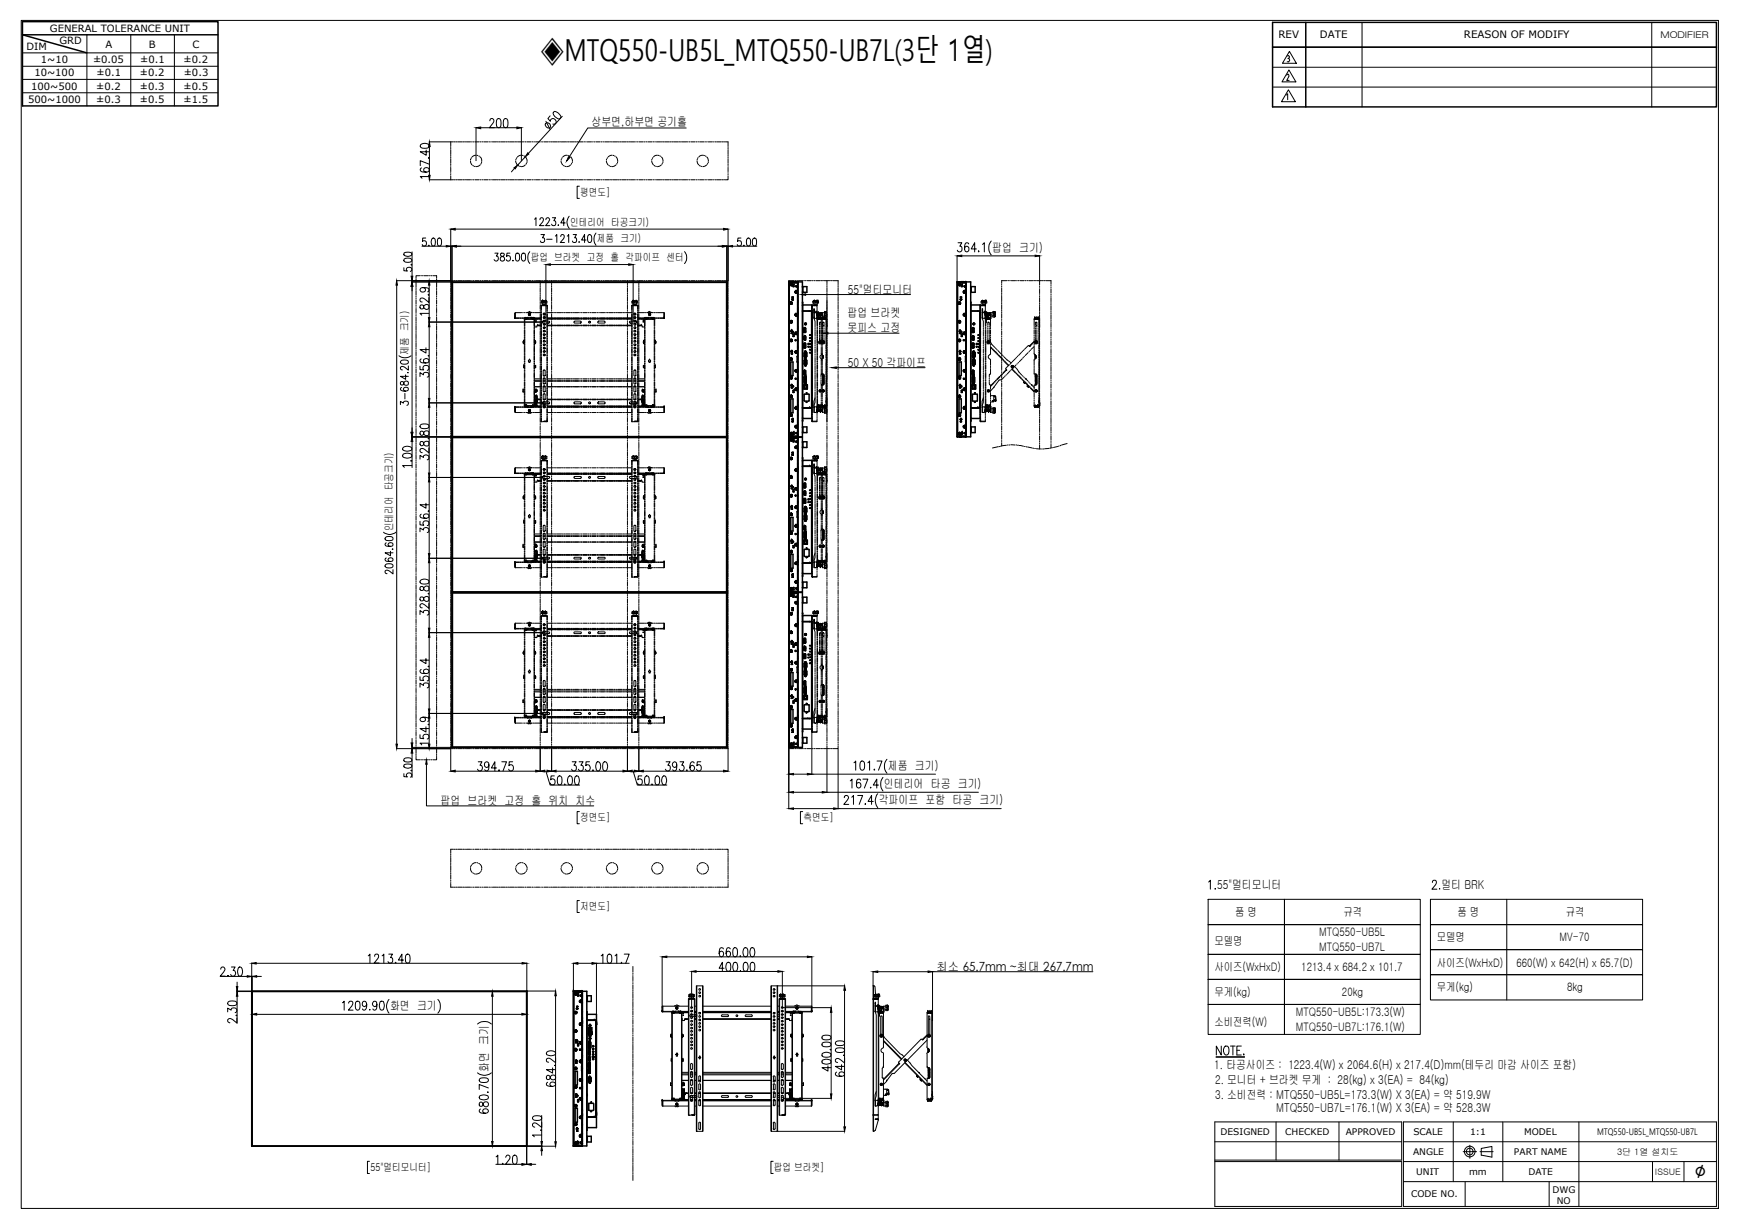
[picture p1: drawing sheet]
<svg xmlns="http://www.w3.org/2000/svg" width="297mm" height="210mm" viewBox="0 0 297 210" stroke-linecap="round" stroke-linejoin="round" font-family="sans-serif">
<defs><g id="words">
<text font-size="5.2" x="92.3" y="10.3">◈MTQ550-UB5L_MTQ550-UB7L(3단 1열)</text>
<text font-size="3.5" x="289.5" y="201.2">∅</text>
<g font-size="2.1">
<text x="101" y="21.6">상부면,하부면 공기홀</text>
<text x="169.5" y="43">팝업 크기)</text>
<text x="144.8" y="50.1">55&quot;멀티모니터</text>
<text x="144.8" y="54.1">팝업 브라켓</text>
<text x="144.8" y="56.8">못피스 고정</text>
<text x="144.8" y="62.7">50 X 50 각파이프</text>
<text x="151.7" y="131.5">제품 크기)</text>
<text x="75.3" y="137.5">팝업 브라켓 고정 홀 위치 치수</text>
<text x="150.1" y="137.4">각파이프 포함 타공 크기)</text>
<text x="151" y="134.6">인테리어 타공 크기)</text>
<text x="207.9" y="151.9">55&quot;멀티모니터</text>
<text x="246.2" y="151.9">멀티 BRK</text>
<text x="160" y="165.8">최소 65.7mm ~최대 267.7mm</text>
<text x="66.6" y="172.5">화면 크기</text>
<text x="83.4" y="183.1" transform="rotate(-90 83.4 183.1)">화면 크기</text>
<text x="207.4" y="182.6">1. 타공사이즈 : 1223.4(W) x 2064.6(H) x 217.4(D)mm(테두리 마감 사이즈 포함)</text>
<text x="207.5" y="185.2">2. 모니터 + 브라켓 무게 : 28(kg) x 3(EA) = 84(kg)</text>
<text x="207.5" y="187.6">3. 소비전력 : MTQ550-UB5L=173.3(W) X 3(EA) = 약 519.9W</text>
<text x="218" y="189.9">MTQ550-UB7L=176.1(W) X 3(EA) = 약 528.3W</text>
</g>
<g font-size="2">
<text x="207.4" y="161.4">모델명</text>
<text x="211" y="156.5">품 명</text>
<text x="225.3" y="159.9">MTQ550-UB5L</text>
<text x="229.5" y="156.5">규격</text>
<text x="245.4" y="160.8">모델명</text>
<text x="248.9" y="156.5">품 명</text>
<text x="266.4" y="160.8">MV-70</text>
<text x="267.4" y="156.5">규격</text>
<text x="207.4" y="165.8">사이즈(WxHxD)</text>
<text x="222.3" y="165.9">1213.4 x 684.2 x 101.7</text>
<text x="225.3" y="162.4">MTQ550-UB7L</text>
<text x="245.4" y="165.1">사이즈(WxHxD)</text>
<text x="259" y="165.1">660(W) x 642(H) x 65.7(D)</text>
<text x="207.4" y="170.1">무게(kg)</text>
<text x="221.3" y="173.5">MTQ550-UB5L:173.3(W)</text>
<text x="229.2" y="170">20kg</text>
<text x="245.4" y="169.3">무게(kg)</text>
<text x="267.7" y="169.2">8kg</text>
<text x="207.4" y="175.2">소비전력(W)</text>
<text x="221.3" y="176.2">MTQ550-UB7L:176.1(W)</text>
</g>
<g font-size="1.8">
<text x="218.4" y="6.5">REV</text>
<text x="225.5" y="6.5">DATE</text>
<text x="250" y="6.5">REASON OF MODIFY</text>
<text x="99.1" y="33.4">평면도]</text>
<text x="97.4" y="38.5">인테리어 타공크기)</text>
<text x="102" y="41.4">제품 크기)</text>
<text x="90.7" y="44.6">팝업 브라켓 고정 홀 각파이프 센터</text>
<text x="69.8" y="60.6" transform="rotate(-90 69.8 60.6)">제품 크기)</text>
<text x="67.1" y="90.7" transform="rotate(-90 67.1 90.7)">인테리어 타공크기)</text>
<text x="99.1" y="140.2">정면도]</text>
<text x="137.3" y="140.2">측면도]</text>
<text x="99.1" y="155.4">저면도]</text>
<text x="63.3" y="200">55&quot;멀티모니터]</text>
<text x="132.2" y="200">팝업 브라켓]</text>
</g>
<g font-size="1.7">
<text x="8.5" y="5.4">GENERAL TOLERANCE UNIT</text>
<text x="4.5" y="8.5">DIM</text>
<text x="7" y="10.8">1~10</text>
<text x="10.1" y="7.5">GRD</text>
<text x="15.9" y="10.8">±0.05</text>
<text x="18" y="8.1">A</text>
<text x="23.9" y="10.8">±0.1</text>
<text x="25.4" y="8.1">B</text>
<text x="31.4" y="10.8">±0.2</text>
<text x="32.9" y="8.1">C</text>
<text x="4.8" y="17.6">500~1000</text>
<text x="5.3" y="15.3">100~500</text>
<text x="5.9" y="13.1">10~100</text>
<text x="16.5" y="15.3">±0.2</text>
<text x="16.5" y="17.6">±0.3</text>
<text x="16.5" y="13.1">±0.1</text>
<text x="23.9" y="13.1">±0.2</text>
<text x="23.9" y="15.3">±0.3</text>
<text x="23.9" y="17.6">±0.5</text>
<text x="31.4" y="15.3">±0.5</text>
<text x="31.4" y="17.6">±1.5</text>
<text x="31.4" y="13.1">±0.3</text>
</g>
<g font-size="1.6">
<text x="283.6" y="6.4">MODIFIER</text>
<text x="208.5" y="193.9">DESIGNED</text>
<text x="219.5" y="193.9">CHECKED</text>
<text x="229.9" y="193.9">APPROVED</text>
<text x="241.4" y="197.3">ANGLE</text>
<text x="241.4" y="193.9">SCALE</text>
<text x="251.1" y="193.9">1:1</text>
<text x="258.6" y="197.3">PART NAME</text>
<text x="260.3" y="193.9">MODEL</text>
<text x="272.8" y="193.8">MTQ550-UB5L_MTQ550-UB7L</text>
<text x="241.9" y="200.7">UNIT</text>
<text x="250.9" y="200.7">mm</text>
<text x="261.1" y="200.7">DATE</text>
<text x="265.2" y="203.7">DWG</text>
<text x="241" y="204.5">CODE NO.</text>
<text x="265.9" y="205.6">NO</text>
</g>
<g font-size="1.5">
<text x="276.2" y="197.2">3단 1열 설치도</text>
<text x="282.7" y="200.7">ISSUE</text>
</g>
</g></defs>
<!-- layer: 0 -->
<g fill="none" stroke="#000" stroke-width=".25">
<path d="M3.8 3.7h33.4v14.4h-33.4zM37.2 5.9h-33.4l11 3.1M217.4 3.8h75.8v14.5h-75.8zM217.4 8.1h75.8M223 3.8v14.5M77.2 48.1v79.5h46.9v-79.5M77.3 48.1v79.5M77.3 48.2h46.8M124.1 48.1h-46.9v26.5h46.9v-26.5v26.5M134.8 48.1v26.5M134.8 48.2l1.5-.1h-1.6v79.5h1.6M134.8 48.1h2.3v26.5h-.9"/>
<path d="M134.8 48.1v26.5l1.4-.1M135 48.5a.18 .18 0 0 1 .3 0 .18 .18 0 0 1-.1 .3l-.2-.1zM135 58.2h.1M135 55h.1M135 51.8h.1M135 48.6v.1M135 54.8v.3M135 51.6v.2l.2 .2M135 58.1h.1M135 51.7h.1M135 48.5h.1M135 48.3h1.3z"/>
<path d="M135 58.3h.3M135 55.1h.2M135 54.9v.1M135 54.9h.1M135 48.6h.1M135 51.7v.1M135 58.1v.1M135 48.6l.1 .1M135 55l.2 .1M135.1 58.1h-.1M135.1 54.9h-.1M135.1 51.7h-.1"/>
<path d="M135.1 48.5h-.1M135.1 48.5l-.1 .1M135.1 48.7h.1M135.1 58.2h.1M135.1 58v.1M135.1 54.9h.1M135.1 51.7h.1M135.1 48.5h.1M135.1 55h.1M135.1 51.8v.1M135.1 58.2l.1 .1M135.1 55l.1 .1"/>
<path d="M135.1 51.9h.1M135.1 58.3h.1M135.1 55.1h.1M135.1 51.9l.1 .1M135.1 48.6v.1M135.1 51.8h.1M135.1 58l.1 .1M135.1 58.2v.1M135.1 58h.1M135.1 54.8h.1M135.1 51.6h.1M135.2 55h.1"/>
<path d="M135.2 51.8h.1M135.1 58.1l.1 .1zM135.1 48.6h.1zM135.1 56.6l.1 .1M135.1 58.1h.1M135.1 54.8l.1 .1-.1 .1M135.1 48.5l.1 .1-.1 .1M135.1 48.4h.1M135.2 58.2h-.1M135.2 55h-.1M135.2 51.9h-.1M135.2 48.7h-.1"/>
<path d="M135.2 48.6h.1M135.2 51.7v.1M135.2 54.9v.1M135.2 51.7l-.1-.1-.1 .1v.2M135.2 51.9h.1M135.2 58v.1M135.2 58.3h.1M135.2 55.1h.1M135.2 54.9h.1M135.2 48.5h.1M135.2 48.7h.1M135.2 58.2h.1"/>
<path d="M135.2 58.1h.1M135.2 51.7h.1M135.2 58l-.2 .1v.2M135.2 54.8l-.2 .1v.2M135.2 48.4l-.2 .3h.2M135.2 48.4v.1M135.2 48.6v.1M135.2 48.7v.1M135.2 51.9v.1M135.2 54.8h.1M135.2 58.1v.2M135.2 48.5h-.1"/>
<path d="M135.2 59.9h.1M135.2 56.5h.1M135.2 58h.1M135.2 51.7h-.1M135.2 54.8v.1M135.2 56.6h.1M135.2 58.2v.1M135.2 58.1h-.2M135.2 54.8l-.1 .1M135.2 54.8h.1h-.3M135.2 51.6l.1 .1h-.3M135.2 58l.1 .1-.1 .2"/>
<path d="M135.2 48.4l.1 .2-.1 .1M135.2 59.9v.2M135.2 56.4h.1M135.2 56.5v.1M135.2 55v.1M135.2 51.8v.1M135.2 58.1v.1M135.2 56.8l.1 .1h-.1zM135.2 56.5l.1 .1M135.2 56.7l.2 .3h-.2zM135.2 54.9l.1 .1M135.3 54.9h.1"/>
<path d="M135.3 51.7h.1M135.3 58.3v-.1a.16 .16 0 0 0-.2-.2 .16 .16 0 0 0-.1 .3M135.3 54.8v.2l-.1 .1M135.3 51.6v.2l-.1 .2M135.3 58.2l-.1 .1M135.3 55h.1M135.3 51.8h.1M135.3 48.6l-.1 .1M135.3 56.6h.1M135.3 59.9v.1M135.3 56.4v.1M135.3 55l-.1 .1"/>
<path d="M135.3 51.9h-.1M135.3 50.7h.2l-.1 .2zM135.3 56.7h.1M135.3 54.9h-.2M135.3 54.9l-.1 .2M135.3 51.7l-.1 .2M135.3 51.2h.1M135.3 60h.1M135.3 56.5h.1M135.3 56.5v.1M135.3 50.8h.2l-.1 .1zM135.3 51h.1"/>
<path d="M135.3 51.1v.1M135.4 51.2h.1M135.4 48.1h.9v53h-1.5v-26.4h2.3v26.4h-.8M135.4 51.2h-.1M135.4 51h.1M135.4 51.1h.1M135.4 51.1v.1M135.4 51.1l.1 .1M135.4 56.7h.2l-.1 .1zM135.5 51.2h.1M135.5 51v.1M135.5 48.6h.1v.4h-.1z"/>
<path d="M135.5 51.2h-.1M135.5 51.1h.1M135.6 57.1h-.1v.4h.1M135.6 57.1h.1M135.6 48.6h.1M135.6 57.5h.1M135.6 57.1v.4M135.7 48.1h.1M135.8 58.1h.2zM135.8 58.1h.2M135.9 60v.3M135.9 56.8v.3"/>
<path d="M135.9 49.7v.3M135.9 53.7v.1M135.9 57.1h.1M135.9 56.8h.2M135.9 49.8h.2M135.9 57h.1M135.9 49.9h.1M135.9 53.8h.1M135.9 56.9h.1M135.9 53.7h.1M135.9 49.8h.1M135.9 53.7l.1 .1"/>
<path d="M135.9 56.8l-.1 .2 .2 .1M135.9 53.7l-.1 .1 .2 .1M135.9 49.8l-.1 .1 .2 .2M135.9 53.9h.1M135.9 50h.1M135.9 48.9h.2l-.1 .1zM135.9 48.9h.1M135.9 53.8v.1M135.9 56.8h.1M135.9 60h.1M135.9 53.6h.1M135.9 49.7h.1"/>
<path d="M136 53.9h.1M136 50h.1M136 57h.1M136 53.8h.1M136 49.9h.1M136 53.6h.1M136 49.8h.1M136 57.1h.1M136 56.9h.1M136 53.7h.1M136 48.9h.1M136 60h.1"/>
<path d="M136 48.8v.1M136 56.9l-.1 .1M136 49.8l-.1 .1M136 49.8v.1M136 53.7v.1M136 56.9v.1M136 56.8h.1M136 50v.1M136 53.6v.1M136 53.8v.1M136.1 56.9h.1M136.1 53.8l-.1 .1"/>
<path d="M136.1 53.7h.1M136.1 49.8h.1M136.1 57h.1M136.1 53.8h.1M136.1 49.9h.1M136.1 53.9h-.1M136.1 50h-.1M136.1 56.9v.1M136.1 53.7v.1M136.1 49.8v.1M136.1 48.8l-.1 .1M136.1 60v.3"/>
<path d="M136.1 56.8v.3v-.2l-.1-.1M136.1 53.6v.3v-.2l-.1-.1M136.1 49.7v.3v-.2h-.1M136.1 53.6l-.3 .1v.1l.2 .1M136.1 50.1h-.2M136.2 48.1h.1M136.2 48.1l.1 .1M136.2 48.2h.1M136.2 49.7h.1M136.2 55.8h.1M136.2 52h.1M136.3 48.2h.1"/>
<path d="M136.3 50.6h-.1M136.3 53.7h.1M136.3 53.6h.1M136.3 53.4h.1M136.3 53.3h.1M136.3 52.9h.1M136.3 58.2h.1M136.3 59.5h.1M136.3 59.2h.1M136.3 58.3h.1M136.3 58h.1M136.3 56.1h.1"/>
<path d="M136.3 54.1h.1M136.3 54.3h.1M136.3 52.7h.1M136.3 48.6h.1M136.3 51.7h.1M136.3 50.2h.1M136.3 49.2h.1M136.3 48.4h.1M136.3 48.5h.1M136.3 56.5h.1M136.3 51.3h.1M137.1 49h.1"/>
<path d="M137.1 52.2h.1M137.1 51.7h.1M137.1 52.1h1.6v19.4h-1.6M137.1 53.1h1.6M137.1 53.1h1.5v16.6h-1.5h1.6M137.1 51.6v1.5M137.1 49h.7v.9h-.7M137.1 49.8h.1M137.1 53.1v18.8M137.1 49v.9M137.3 59.3v.1M137.3 56.7v.1"/>
<path d="M137.3 58.7v.1M137.3 56.1h.1M137.3 57.5v.4M137.3 56.1v.6M137.3 58.8v.6M137.3 57.5h.1M137.4 56.1h.1M137.4 57.5h.1M137.4 58.8h.1M137.4 59.4h.1M137.4 56.7h.1M137.4 56.1h-.1"/>
<path d="M137.4 58.7h-.1M137.4 56.1v.7h.2M137.4 58.6l-.1 .1M137.4 56h-.1M137.4 56.2h.1M137.4 58.7h.2h-.2v.7h.2M137.4 58h.1M137.4 58.7h.1M137.4 57.6h.1M137.4 57.9h.1M137.4 57.5v.5M137.4 56.1h.2"/>
<path d="M137.4 57.9v.1M137.4 57.5h.2h-.2M137.4 58.8v.5M137.4 56.2v.5M137.4 57.5v.4M137.4 58h.2M137.5 57.5h.1M137.5 58h.1M137.5 57.5v.5M137.5 57.4h.1v.7l-.2-.1M137.5 55.2h.2M137.5 58.6v.8"/>
<path d="M137.5 56l.1 .1M137.6 58.7h-.2M137.6 59.4h-.2h.2M137.6 56.7h-.2h.2M137.6 56.1h-.2h.2M137.6 59.4h.1M137.6 58.7h.1M137.6 56.7h.1M137.6 56.1h.1M137.6 56.1v.6M137.6 57.5v.6M137.6 58.7v.7"/>
<path d="M137.6 56.7l-.1 .1M137.6 56.5v.1M137.6 57.7h.1M138.3 53.1h.1M138.7 53.4v.5M138.7 53.7h.1M163.5 48.1v26.5M163.6 48.1h2.2v26.5h-.8M163.6 48.1v26.5l1.4-.1M163.7 48.5h.1a.18 .18 0 0 1 .3 0 .18 .18 0 0 1-.1 .3l-.3-.1zM163.7 58.2h.1M163.7 48.6l.1 .1"/>
<path d="M163.7 54.8v.3M163.7 51.6v.2l.2 .2M163.8 58.1h-.1M163.8 54.9h-.1M163.8 51.7h-.1M163.8 48.5h-.1M163.8 55h.1M163.8 48.3h1.2zM163.8 58.3h.2M163.8 55.1h.1M163.8 58.1h.1M163.8 54.9v.1"/>
<path d="M163.8 54.9h.1M163.8 51.8h.1M163.8 48.6h.1M163.8 51.7v.1M163.8 58.1v.1M163.8 55h-.1M163.8 51.7h.1M163.8 58.2h.1M163.8 48.6v.1M163.8 48.5h.1M163.8 48.5v.1M163.8 48.7h.1"/>
<path d="M163.8 58v.1M163.8 51.8v.1M163.8 58.2l.1 .1M163.8 55l.1 .1M163.8 51.9h.1M163.8 58.3h.1M163.8 51.9l.1 .1M163.8 58l.1 .1M163.8 58.2v.1M163.8 58h.1M163.8 54.8h.1M163.8 51.6h.1"/>
<path d="M163.9 48.7h.1M163.9 58.3h.1M163.9 51.9h.1M163.9 51.8h.1M163.9 55h.1M163.9 51.7h.1M163.9 56.6h.1M163.9 58.1h.1M163.9 54.8l.1 .1-.1 .1M163.9 48.5l.1 .1-.1 .1M163.9 58h.1M163.9 54.8h.1"/>
<path d="M163.9 51.6h.1M163.9 48.4h.1M163.9 58.2h.1M163.9 48.6h.1M163.9 54.9v.1zM163.9 51.7v-.1l-.2 .2M163.9 58v.1M163.9 55.1h.1M163.9 54.9h.1M163.9 48.5h.1M163.9 58l-.1 .1v.2M163.9 54.8l-.2 .1 .1 .2"/>
<path d="M163.9 48.4l-.2 .3h.2M163.9 48.6v.1M163.9 58.1v.1M163.9 48.4v.1M163.9 48.7v.1M163.9 51.9v.1M163.9 56.6l.1 .1M163.9 59.9h.1M163.9 56.5h.1M163.9 51.7h-.1M163.9 54.8v.1M163.9 58.2v.1"/>
<path d="M163.9 58l.2 .1-.1 .2M163.9 48.4l.2 .2-.1 .1M163.9 56.4h.1M163.9 51.7v.1M163.9 58.2v-.1l-.1 .2M163.9 56.5v.1M163.9 55v.1M163.9 48.5h-.1M163.9 58.1h-.1M163.9 54.8l-.1 .1M163.9 54.8h.1h-.2M163.9 51.6l.1 .1h-.2"/>
<path d="M163.9 58l.1 .1M164 58.2h-.1M164 55h-.1M164 51.8l-.1 .1M164 48.7h.1M164 59.9h-.1M164 56.4h-.1M164 55h.1M164 51.8h.1M164 58.1h.1M164 54.9h.1M164 51.7h.1"/>
<path d="M164 48.5h.1M164 59.9h.1M164 56.4h.1M164 58.2h.1M164 48.6v.1M164 48.6h.1M164 58h.1M164 54.8h.1M164 56.6h.1M164 58.1v.1M164 54.9v.1M164 56.5h.1"/>
<path d="M164 59.9v.2M164 56.5l-.1 .1M164 56.8l.1 .1h-.2zM164 56.7l.1 .3h-.2zM164 56.5v.1M164 58.3l.1-.1a.16 .16 0 0 0-.2-.2 .18 .18 0 0 0-.2 .3M164 54.8l.1 .2-.2 .1M164 51.6l.1 .2-.2 .2M164 58.2l-.1 .1M164 48.6l-.1 .1M164 51.7h-.1v.1M164 54.9h-.1"/>
<path d="M164 54.9v.2M164 51.7v.2M164 50.7h.2v.2zM164 59.9l.1 .1M164 56.4l.1 .1M164 55l-.1 .1M164 51.9h-.1M164 56.7h.1M164.1 60h.1M164.1 56.5h.1M164.1 56.5v.1M164.1 51h.1"/>
<path d="M164.1 51.1v.1M164.1 50.8h.1v.1zM164.1 51.2h.1M164.2 56.7h.1l-.1 .1zM164.2 51.1v.1M164.2 51.2h.1M164.2 51.1h.1M164.2 51.1l-.1 .1M164.2 51v.1M164.2 48.6h.2v.4h-.2zM164.4 57.1h-.2v.4h.2M164.4 57.1h.1"/>
<path d="M164.4 48.6h.1M164.4 57.5h.1M164.4 57.1v.4M164.5 48.1h.1M164.5 58.1h.2M164.5 58.1h.2zM164.6 60v.3M164.6 56.8v.3M164.6 49.7v.3M164.6 53.7v.1M164.6 57.1h.1M164.6 57h.1"/>
<path d="M164.6 56.8h.3M164.6 49.8h.3M164.6 49.9h.1M164.6 53.8h.1M164.6 56.9h.1M164.6 53.7h.1M164.6 49.8h.1M164.7 49.9h.1M164.7 56.9h-.1M164.7 49.8h-.1M164.7 48.9h.2l-.2 .1zM164.7 53.7l-.1 .1"/>
<path d="M164.7 56.8l-.1 .2 .2 .1M164.7 49.8l-.1 .1 .2 .2M164.7 57h.1M164.7 56.9h.1M164.7 53.9h.1M164.7 53.7h.1M164.7 49.8h.1M164.7 50h.1M164.7 48.9h.1M164.7 53.8v.1M164.7 56.8h.1M164.7 60h.1"/>
<path d="M164.7 53.6l-.1 .2 .1 .1M164.7 49.7h.1M164.7 53.8h.1M164.7 48.8v.1M164.7 53.6v.1M164.7 48.9h.2M164.7 53.6h.1M164.7 48.8h.1M164.7 49.8v.1M164.7 53.7v.1M164.7 56.9v.1M164.7 57.1h.2"/>
<path d="M164.7 50v.1M164.7 57.1h.1M164.8 56.9h.1M164.8 53.7h.1M164.8 49.8h.1M164.8 56.8h.1M164.8 53.8v.1M164.8 50h.1M164.8 57.1h-.1M164.8 53.9h.1M164.8 49.9h.1M164.8 53.8h.1"/>
<path d="M164.8 57h.1M164.8 53.8l-.1 .1M164.8 53.9h-.1M164.8 50h-.1M164.8 56.9v.1M164.8 53.7v.1M164.8 49.8v.1M164.8 48.8v.1M164.8 60v.3M164.8 56.8v.3l.1-.2-.2-.1M164.8 53.6v.3l.1-.2-.1-.1M164.8 49.7v.3l.1-.2h-.2"/>
<path d="M164.9 53.9h-.2M164.9 50.1h-.3M164.9 53.6l-.3 .1v.1l.1 .1M164.9 49.9h.1M164.9 53.7v.1M164.9 57h.1M164.9 48.1h.1M165 48.1v.1M165 48.2h.1M165 48.1h-1.5v26.5h1.5v-26.5l-1.5 .1M165 49.7h.1M165 55.8h.1"/>
<path d="M165 52h.1M165 50.6h.1M165 53.7h.1M165 53.6h.1M165 53.4h.1M165 53.3h.1M165 52.9h.1M165 58.2h.1M165 59.5h.1M165 59.2h.1M165 58.3h.1M165 58h.1"/>
<path d="M165 56.1h.1M165 54.1h.1M165 54.3h.1M165 52.7h.1M165 48.6h.1M165 51.7h.1M165 50.2h.1M165 49.2h.1M165 48.4h.1M165 48.5h.1M165 56.5h.1M165 51.3h.1"/>
<path d="M165.8 52.2h.1M165.8 51.7h.1M165.8 52.1h1.6v19.4h-1.6M165.8 53.1h1.6M165.8 53.1h1.6v16.6h-1.6h1.6M165.8 51.6v1.5M165.8 49h.8v.9h-.8M165.8 49.8h.1M165.8 49h.1M165.8 53.1v18.8M165.9 49v.9M166 59.3l.1 .1"/>
<path d="M166 56.7l.1 .1M166 58.7v.1M166 56.1h.1M166.1 57.5v.4M166.1 56.1v.6M166.1 58.8v.6M166.1 57.5h.1M166.1 56.1h.1M166.1 58.8h.1M166.1 59.4h.1M166.1 56.7h.1M166.1 56.1v.7h.2"/>
<path d="M166.1 58.7h.1M166.1 58.6v.1M166.1 56h.1M166.1 56.2h.1M166.1 58.7h.2h-.2v.7h.2M166.1 58h.1M166.1 57.6h.1M166.1 57.9h.1M166.1 56.1h.2M166.1 57.5v.5M166.2 57.9v.1M166.2 57.5h.1"/>
<path d="M166.2 58.8h.1M166.2 57.5h.1h-.1M166.2 56.7h.1M166.2 56.2h.1M166.2 58h.1M166.2 58.8v.5M166.2 56.2v.5M166.2 57.4h.2v.7l-.3-.1M166.2 57.5v.5M166.3 58.6v.8M166.3 56l.1 .1M166.3 59.4h-.2h.2"/>
<path d="M166.3 56.7h-.2h.2M166.3 56.1h-.2h.2M166.3 59.4h.1M166.3 58.7h.1M166.3 56.7h.1M166.3 56.1h.1M166.3 56.1v.6M166.3 57.5v.6M166.3 58.7v.7M166.3 55.2h.1M166.3 58.7h-.2M166.4 56.1v.6"/>
<path d="M166.4 56.7l-.1 .1M166.4 56.5v.1M166.4 57.7h.1M167 53.1h.1M167.4 53.4v.5M167.4 53.7h.1M77.2 74.6h46.9M77.3 74.6h46.8M77.3 74.7h46.8M124.1 74.6h-46.9v26.5h46.9v-26.5v26.5M134.7 74.6h1.6h-1.5v26.7M134.7 74.6h1.6"/>
<path d="M135 74.1v.1M135 70.9h.1M135 67.7v.1M135 64.6h.1M135 61.4h.1M135 78.4h.1M135 75.1l.1 .1M135 73.9v.3l.2 .1M135 67.5v.3M135 64.4v.2l.2 .1M135 61.2v.2l.2 .1M135 75v.2l.2 .1"/>
<path d="M135 70.8h.1M135 61.3h.1M135 78.2v.1M135 71h.1M135 67.8l.2 .1M135 70.8h.3v.2h-.3zM135 74h.3M135 61.2h.3M135 78.2h.3M135 75h.3M135 74.1h.1M135 67.7h.1"/>
<path d="M135 64.5h.1M135 61.3v.1M135 78.3h.1M135 75.1h.1M135 78.3l.1 .1M135 74v.1M135 67.6v.1M135.1 74h-.1M135.1 70.8h-.1M135.1 67.6h-.1M135.1 64.4l-.1 .1M135.1 61.3h-.1"/>
<path d="M135.1 78.2l-.1 .1M135.1 75h-.1M135.1 70.8l-.1 .1M135.1 75l-.1 .1M135.1 74.1v.1M135.1 75.2h.1M135.1 64.6h.1M135.1 78.4h.1M135.1 74h.1M135.1 70.8h.1M135.1 67.6h.1M135.1 64.4h.1"/>
<path d="M135.1 61.3h.1M135.1 78.2h.1M135.1 75h.1M135.1 74.2h.1M135.1 71h.1M135.1 67.8h.1M135.1 61.4h.1M135.1 64.6h.2M135.1 67.7l.1 .1M135.1 78.4l.1 .1M135.1 67.8l.1 .1M135.1 64.7h.1"/>
<path d="M135.1 70.9v.1M135.1 74.1h.1M135.1 78.3v.1M135.1 68.1h.4v2.4h-.4zM135.1 61.8h.4v2.3h-.4zM135.1 73.9h.1M135.1 70.7h.1M135.1 67.5h.1M135.1 61.2h.1M135.1 78.1h.1M135.1 67.9h.1M135.1 61.5h.1"/>
<path d="M135.1 78.5h.1M135.1 75.3h.1M135.2 74.1h.1M135.2 67.7h.1M135.2 61.4h.1M135.1 70.9h.1zM135.1 64.5h.1M135.1 67.7h.1M135.1 64.4l-.1 .1v.1M135.1 78.3h.1zM135.1 75.1l.1 .1zM135.1 65.9h.1"/>
<path d="M135.1 60.1h.1M135.1 74l.1 .1-.1 .1M135.1 67.6l.1 .1-.1 .1M135.1 61.2l.1 .1-.1 .1M135.1 75l.1 .1-.1 .1M135.1 61.1h.1M135.1 74.9h.1M135.1 74.6h.1M135.2 74.1h-.1M135.2 71h-.1M135.2 67.8h-.1M135.2 64.6h-.1"/>
<path d="M135.2 61.4h-.1M135.2 78.4h-.1M135.2 75.2h-.1M135.2 71h.1M135.2 70.8h.1M135.2 64.6h.1M135.2 64.5h.1M135.2 61.3v.1M135.2 64.5v.1M135.2 64.4h.1M135.2 64.6v.1M135.2 74.2h.1"/>
<path d="M135.2 74h.1M135.2 67.8h.1M135.2 67.6h.1M135.2 61.2h.1M135.2 61.3h.1M135.2 64.4h-.1M135.2 61.2h-.2v.2l.2 .1v-.1M135.2 70.8h-.2v.2M135.2 67.5l-.2 .2v.1M135.2 74h-.2v.1l.2 .1M135.2 75.2h.1M135.2 78.2h-.2v.2"/>
<path d="M135.2 78.5h.1M135.2 78.4h.1M135.2 75h.1M135.2 78.2h.1M135.2 75.1h.1M135.2 74.9l-.2 .3 .2 .1M135.2 61.5h.1M135.2 67.5v.1M135.2 67.8v.1M135.2 70.8v.2M135.2 74.2v.1M135.2 74.9v.1"/>
<path d="M135.2 75.2v.1M135.2 78.2v.2M135.2 61.2l.1 .1M135.2 74h-.1M135.2 61.2l-.1 .1M135.2 75l-.1 .1M135.2 65.8h.1M135.2 60h.1M135.2 65.7h.1M135.2 74.6h.1M135.2 65.9h.1M135.2 60.1h.1"/>
<path d="M135.2 61.2v.1M135.2 78.4v.1M135.2 70.8h-.1M135.2 67.6h-.1M135.2 75h-.1M135.2 78.2h-.1M135.2 64.4h.1h-.3M135.2 67.5l.1 .1M135.2 70.8l.1 .1-.1 .1M135.2 61.2l.1 .1-.1 .2M135.2 73.9l.1 .2-.1 .1M135.2 78.2l.1 .1-.1 .2"/>
<path d="M135.2 74.9l.1 .2-.1 .2M135.2 65.8v.1M135.2 64.4v.1M135.2 78.2v.1M135.2 67.7v.1M135.2 75.1v.1M135.2 74v.1M135.2 70.9h.1M135.2 67.6v.1M135.2 78.3h.1M135.2 70.9v.1M135.3 78.2h.1"/>
<path d="M135.2 66.1l.2 .1h-.2h.1zM135.2 60.3l.2 .1h-.2h.1zM135.2 60.3v.1v-.1M135.2 66.1v.1v-.1M135.2 74.1v.1M135.2 70.8l.1 .1M135.2 74l.1 .1M135.3 74h.1M135.3 70.8h.1M135.3 67.6h.1M135.3 64.4v.1M135.3 61.3h.1"/>
<path d="M135.3 75h.1M135.3 78.4l-.1 .1M135.3 73.9v.3l-.1 .1M135.3 67.5v.3l-.1 .1M135.3 64.4v.2l-.1 .1M135.3 61.2v.2l-.1 .1M135.3 78.2v.2l-.1 .1-.2-.1v-.2M135.3 75v.2l-.1 .1M135.3 74.1v.1M135.3 70.9h.1M135.3 64.6h.1M135.3 61.4h.1"/>
<path d="M135.3 75.1v.1M135.3 60v.1M135.3 65.8v.1M135.3 71.6h.1M135.3 77.7h.1M135.3 65.8h.1M135.3 74.6h.1M135.3 67.6h-.3M135.3 61.4l-.1 .1M135.3 74.2h-.1M135.3 71h-.1M135.3 77.3h.2h-.2l.1 .1z"/>
<path d="M135.3 75.2h-.1M135.3 67.6h-.2M135.3 67.6l-.1 .3M135.3 64.4l-.1 .3M135.3 65.9h.1M135.3 71.7h.1M135.3 71.7l.1 .1M135.3 71.5h.1M135.3 77.5v.1M135.4 71.7h.1M135.4 77.7h.1M135.4 74.6h.1"/>
<path d="M135.4 74.6h.5M135.4 71.6h.1M135.4 71.6l-.1 .1M135.4 77.6l-.1 .1M135.4 71.5h.1M135.4 77.5h.1M135.4 71.9l.1 .1-.1-.1M135.4 77.6h.1M135.4 77.6v.1M135.4 71.9l-.1 .1h.2h-.2zM135.4 65.9h.1v.2h-.1zM135.4 77.6l.1 .1"/>
<path d="M135.5 71.6v.2M135.5 75.1h.1v.4h-.1zM135.5 71.6h.1M135.5 77.7h.1M135.5 77.6h.1M135.5 66.7h.1v.3h-.1zM135.5 74.6h.1M135.5 71.7h-.1M135.5 77.7h-.1M135.5 74.6h-.1M135.5 77.3l-.1 .1 .1-.1M135.6 74.2h.1"/>
<path d="M135.6 73.8h-.1v.4h.1M135.6 73.8h.1M135.6 66.7h.1M135.6 75.5h.1M135.6 73.8v.4M135.8 74.6l.5 .1M135.8 64.6l.2 .1-.1 .1zM135.8 64.7h.2M135.9 72.7v.3M135.9 69.5v.3M135.9 63.3v.1M135.9 60.1v.1"/>
<path d="M135.9 72.9h.1M135.9 72.7h.2M135.9 69.6h.2M135.9 60h.2M135.9 69.7h.1M135.9 66.5h.1M135.9 60.1h.1M135.9 76.4h.1M135.9 63.4h.1M135.9 60.2h.1M135.9 76.5h.1M135.9 66.6h.1"/>
<path d="M135.9 69.6h.1M135.9 66.4v.1M135.9 63.3h.1M135.9 72.8h.1M135.9 66.4h.1M135.9 60v.1M135.9 76.3v.1M135.9 69.7v.1M135.9 63.2v.1M135.9 76.3h.1M135.9 63.2v.2l.1 .1v-.2M135.9 72.7l-.1 .2 .2 .1"/>
<path d="M135.9 66.4l-.1 .2 .2 .1M135.9 60l-.1 .2 .2 .1M135.9 69.8h.1M135.9 66.5v.1M135.9 76.3l-.1 .2 .2 .1M135.9 76.4v.1M135.9 66.4h.2M135.9 60.2v.1M135.9 73h.1M135.9 74h.1M135.9 75.5h.1M135.9 69.6l-.1 .1 .2 .2"/>
<path d="M135.9 63.2h.1M135.9 72.7h.1M135.9 69.5h.1M135.9 66.5l.1 .1M136 73h.1M136 66.6h.1M136 60.3h.1M136 60.2h.1M136 69.8h.1M136 63.4h.1M136 69.7h.1M136 66.5h.1"/>
<path d="M136 73.9h.1M136 69.8v.1M136 73.9h.1v.2h-.1zM136 75.4h.1M136 75.3h.1v.2h-.1zM136 69.6h.1M136 66.4h.1M136 63.2h.1M136 76.3h.1M136 72.9h.1M136 63.3h.1M136 63.2l.1 .1"/>
<path d="M136 60l.1 .1M136 76.4h.1M136 74h.1M136 75.5h.1M136 72.8h.1M136 66.4l.1 .1-.1 .1M136 72.7h.1M136 66.3h.1M136 60.2v.1M136 69.6l-.1 .1M136 72.7l.1 .1v.2M136 60h.1v.3"/>
<path d="M136 66.5v.1M136 60.1h.1M136 72.7l.1 .1-.1 .2M136 60v.1M136 76.5h.1M136 76.3l.1 .1M136 76.4v.1M136 60.1v.2M136 66.6v.1M136 72.7v.3M136 76.3v.1M136 63.2l-.1 .1"/>
<path d="M136.1 72.8h.1M136.1 63.2v.1M136.1 76.3v.1M136.1 72.9h.1M136.1 63.4h-.1M136.1 69.6h.1M136.1 66.4h.1M136.1 63.3h.1M136.1 60v.1M136.1 69.7h.1M136.1 66.6h.1M136.1 63.4h.1"/>
<path d="M136.1 60.2h.1M136.1 76.5h.1M136.1 66.4v.1M136.1 76.4h.1M136.1 69.6v.1M136.1 66.5h.1M136.1 60.1h.1M136.1 60.1v.1M136.1 66.5v.1M136.1 63.3v.1M136.1 76.4v.1M136.1 73h-.1"/>
<path d="M136.1 66.6h-.1M136.1 60.2l-.1 .1M136.1 72.7v.3M136.1 69.5v.3v-.2h-.1M136.1 66.3v.3v-.2h-.1M136.1 63.2v.3v-.3h-.1M136.1 76.3v.3v-.3h-.1M136.1 66.4h-.3v.2l.2 .1M136.1 63.2h-.2l-.1 .1 .1 .2h.2M136.1 76.3h-.2l-.1 .1 .1 .2h.2M136.1 73h-.2M136.1 69.9h-.2"/>
<path d="M136.1 66.6l-.1 .1M136.1 60.3h-.2M136.2 74.6h.1M136.2 74.6l.1 .1M136.2 74.5l.1 .1M136.2 74.7h.1M136.2 74.7l.1 .1M136.2 72.1h.1M136.2 76.3h.1M136.2 66.2h.1M136.2 61h.1M136.2 71.4h.1"/>
<path d="M136.2 78.6h.1M136.3 61.7h-.1M136.3 74.7h.1M136.3 73h-.1M136.3 77.1h-.1M136.3 74.5h.1M136.3 69.5h.1M136.3 69.2h.1M136.3 79.9h.1M136.3 79.8h.1M136.3 74.4h.1M136.3 73.7h.1"/>
<path d="M136.3 72.6h.1M136.3 71h.1M136.3 74.6h.1M136.3 70.1h.1M136.3 68.5h.1M136.3 69.9h.1M136.3 66.6h.1M136.3 64.8h.1M136.3 64.5h.1M136.3 64.6h.1M136.3 63.6h.1M136.3 63.3h.1"/>
<path d="M136.3 61.4h.1M136.3 63.4h.1M136.3 73.8h.1M136.3 74.2h.1M136.3 60.8v1.1M136.3 79.4h.1M136.3 79.3h.1M136.3 75.1h.1M136.3 75.5h.1M136.3 78.2h.1M136.3 76.7h.1M136.3 75.7h.1"/>
<path d="M136.3 74.9h.1M136.3 74.7l-1.3 .1 1.3 .1M136.3 67h.1M136.3 70.7h.1M136.3 77.9h.1M137.1 73h.1M137.1 75.5h.1M137.1 78.8h.1M137.1 78.3h.1M137.1 78.6h1.6v19.4h-1.6M137.1 78.2v20.2M137.1 72.9h.7v1h-.7"/>
<path d="M137.1 73.8h.1M137.1 71.8h.1M137.1 71.3h.1M137.1 75.5h.7v.9h-.7M137.1 76.3h.1M137.1 65.8v.2M137.1 72.9v1M137.1 75.5v.9M137.3 65.7h.6v.7h-.6zM137.3 63.9h.1M137.3 63.4v.4M137.4 63.4h.1"/>
<path d="M137.4 67.4v1.1M137.4 62.1v.1M137.4 60.8l.1 .3M137.4 65.8h.5v.6h-.5M137.4 61.7v.5M137.4 65.7v.7M137.4 63.3l-.1 .1M137.4 63.9h.1M137.4 65.2h.1M137.4 64.5h.1M137.4 65.2v-.7v.7M137.4 65.5l.1 .1 .1-.1"/>
<path d="M137.4 65.2v.1M137.4 63.5h.1M137.4 63.8h.1M137.4 62.1l.1 .1M137.4 60.8h.1M137.4 62.2l.1 .2M137.4 64.4v1.1M137.4 67.3v.1M137.4 63.3v.6M137.4 64.4v.1M137.4 65h.1M137.4 64.9h.1"/>
<path d="M137.4 64.8h.1M137.4 64.7h.1M137.4 64.6h.1M137.4 65.3h.1M137.4 64.1l.3 .1M137.4 63.3h.2h-.2M137.4 62.1h.1M137.4 61.7h.1M137.4 64.4h.1M137.4 64.9l.1 .2zM137.4 60.3h.1M137.4 63.4v.4"/>
<path d="M137.4 68.5h.8M137.4 65.8h.3v.5h-.3zM137.4 63.3h.2v.7h-.2M137.4 60.3v.5M137.4 61.7v.4M137.4 61.4l.1-.1 .2 .1M137.4 60.1l.1-.1 .2 .1M137.4 67.3l.8 .1M137.4 62.3l.1 .2 .2-.2M137.4 61l.1 .1 .2-.1M137.5 61.6h-.1M137.5 60.3h-.1"/>
<path d="M137.5 62.4v.1l.2-.1M137.5 61.4l.2 .1M137.5 61.1h.2M137.5 60.1v.1h.2M137.5 63.9h.1M137.5 63.4h.1M137.5 64.6l-.1-.1v.1M137.5 60.8h.1M137.5 62.2h.1M137.5 61.6h.1M137.5 60.3h.1M137.5 64.4h.1"/>
<path d="M137.5 61.4l-.1 .2M137.5 62.1h.1M137.5 61.7h.1M137.5 60.1l-.1 .2v.5M137.5 65.3h.1M137.5 64.6v.2l-.1-.2M137.5 60.1h.2M137.5 61.4l.2-.1v.1M137.5 60.3v.5M137.5 61.7v.4M137.5 63.4v.5M137.5 64.1v.3l.2-.2"/>
<path d="M137.5 64.4h.2M137.5 62.2h.2M137.5 60.8h.2M137.5 61.6h.2zM137.5 65.1h.1M137.5 64.6v.2h.2M137.5 64.7h.2M137.5 65.1v.2v-.2M137.5 62h.1M137.5 61.9h.1M137.5 60.7h.1M137.5 60.6h.1"/>
<path d="M137.5 60.5h.1M137.5 60.4h.1M137.5 64.9h.2v.2h-.2zM137.5 65h.2M137.5 64.9h.2M137.5 64.8h.2M137.5 64.5h.2v.1h-.2zM137.5 64.5h.2M137.6 61.2h.1M137.6 64.9v.2M137.6 64.5v.3M137.6 63.3v.6h-.2"/>
<path d="M137.6 64.2l-.2-.1v.3M137.6 65.6h.1M137.6 64.1h.1M137.6 66.4h.1M137.6 64.4h.1M137.6 65.8h.1M137.7 65.3h-.2h.2M137.7 65.3h.1M137.7 64.2v.2M137.7 60.9h.1M137.7 60.3h-.2h.2M137.7 62.2h.1"/>
<path d="M137.7 60.3h.1M137.7 64.4h.1M137.7 62h.1M137.7 62.1h.1M137.7 61.9h.1M137.7 61.8h.1M137.7 61.7h.1M137.7 60.8h.1M137.7 60.7h.1M137.7 60.4h.1M137.7 60.5h.1M137.7 60.6h.1"/>
<path d="M137.7 65.5l-.3 .1M137.7 64.4v.9M137.7 65.4v.1M137.7 62.3v.1M137.7 61v.1M137.7 65.5l-.2-.1v.2M137.7 61.4v.2M137.7 61.6h.1M137.7 60.1v.2M137.7 61.6l-.2 .1M137.7 60.1v.1M137.7 60.3v.5"/>
<path d="M137.7 61.4v.1M137.7 61.6v.6M137.7 60.3h-.2M137.7 65.3h-.1M137.7 61.5h.1M137.7 60.2h.1M137.7 68.7h.1M137.7 66.4h.1M137.7 60.8v.1M137.7 62.3l-.2 .1M137.7 61l-.2 .1M137.7 62.1v.1"/>
<path d="M137.8 62.2h-.1M137.8 60.9h-.1M137.8 60.3v.6M137.8 61.6v.6M137.9 69.6h.1M138 69.6h.1M138.2 67.4l-.1 1.1M138.3 69.7h.1M138.3 79.6h.1M138.7 79.6h-1.6h1.5v16.6h-1.5h1.6M138.7 68.9v.5M138.7 69.1h.1"/>
<path d="M138.7 79.9v.5M163.7 70.9h.1M163.7 67.7l.1 .1M163.7 61.4h.1M163.7 73.9v.3l.2 .1M163.7 67.5v.3M163.7 64.4v.2l.2 .1M163.7 61.2v.2l.2 .1M163.8 74h-.1M163.8 70.8h-.1M163.8 64.4l-.1 .1M163.8 61.3h-.1"/>
<path d="M163.8 71h.1M163.8 64.6h.1M163.8 67.8l.1 .1M163.8 70.8h.2v.2h-.3zM163.8 74h.2M163.8 61.2h.2M163.8 74.1h.1M163.8 70.9h.1M163.8 67.7h.1M163.8 64.5h.1M163.8 61.3v.1M163.8 61.3h.1"/>
<path d="M163.8 74.1h-.1M163.8 64.5l-.1 .1M163.8 61.4h.1M163.8 74v.1M163.8 67.6v.1M163.8 74h.1M163.8 70.8v.1M163.8 67.6h.1M163.8 64.4v.1M163.8 67.7l.1 .1M163.8 74.1v.1M163.8 70.8h.1"/>
<path d="M163.8 64.4h.1M163.8 74.2h.1M163.8 67.8h.1M163.8 68.1h.4v2.4h-.4zM163.8 61.8h.4v2.3h-.4zM163.8 64.6l.1 .1M163.8 64.7h.1M163.8 70.9v.1M163.8 73.9h.1M163.8 70.7h.1M163.8 67.5h.1M163.8 61.2h.1"/>
<path d="M163.9 74.2h.1M163.8 67.9h.1M163.9 61.5h.1M163.9 64.6h.1M163.9 64.5h.1M163.9 71h.1M163.9 74.1h.1M163.9 67.7h.1M163.9 61.4h.1M163.9 64.4l-.2 .1 .1 .1M163.9 64.4h.1M163.9 65.9h.1"/>
<path d="M163.9 60.1h.1M163.9 74h.1M163.9 61.2h.1M163.9 74l.1 .1-.1 .1M163.9 67.6l.1 .1-.1 .1M163.9 61.2l.1 .1-.1 .1M163.9 73.9h.1M163.9 70.7h.1M163.9 67.5h.1M163.9 61.1h.1M163.9 74.6h.1M163.9 67.8h.1"/>
<path d="M163.9 65.8h.1M163.9 60h.1M163.9 70.8v.2M163.9 64.6v.1M163.9 70.8h.1M163.9 67.6h.1M163.9 70.8l-.1 .2M163.9 64.4h-.1M163.9 61.2h-.1l-.1 .2 .2 .1 .1-.1M163.9 70.8h-.1v.2M163.9 67.5l-.2 .2 .1 .1M163.9 74h-.1l-.1 .1 .2 .1"/>
<path d="M163.9 70.9h.1M163.9 67.5v.1M163.9 67.8v.1M163.9 74.2v.1M163.9 74l.1 .1M163.9 61.2v.1M163.9 65.7h.1M163.9 70.8l.2 .1-.1 .1M163.9 61.2l.2 .1-.1 .2M163.9 73.9l.2 .2-.1 .1M163.9 64.5v.1M163.9 67.6h-.1"/>
<path d="M163.9 61.2l-.1 .1M163.9 74h-.1M163.9 70.8h-.1M163.9 64.4h.1h-.2M163.9 67.5l.1 .1M163.9 61.3h.1M164 71h-.1M164 67.8h-.1M164 64.6h-.1M164 65.7h-.1M164 74.1h.1M164 71h.1"/>
<path d="M164 64.6h.1M164 61.4h.1M164 74h.1M164 70.8h.1M164 67.6h.1M164 64.4v.1M164 61.3h.1M164 65.7h.1M164 67.7v.1M164 74v.1M164 70.9h.1M164 67.6v.1"/>
<path d="M164 64.5h.1M164 70.9v.1M164 64.4h.1M164 65.9h.1M164 60.1h.1M164 67.7h.1M164 61.3v.1M164 74.6h.1M164 65.8h.1M164 60.3l-.1 .1 .1-.1M164 66.1l-.1 .1 .1-.1M164 60h.1"/>
<path d="M164 67.7l-.1 .1M164 65.8v.1M164 65.8h-.1M164 60h-.1M164 74.1l-.1 .1M164 61.2v.1M164 70.8v.1M164 66.1l.1 .1h-.2h.2zM164 60.3l.1 .1h-.2h.2zM164 73.9l.1 .3-.2 .1M164 67.5l.1 .3-.2 .1M164 64.4l.1 .2-.2 .1"/>
<path d="M164 61.2l.1 .2-.2 .1M164 74.1v.1M164 64.5h-.1v.1M164 67.6h-.1M164 67.6v.3M164 64.4v.3M164 60v.1M164 71.6h.1M164 67.6h-.3M164 61.4l-.1 .1M164 74.2h-.1M164 64.6l-.1 .1"/>
<path d="M164 71.7h.1M164.1 74.6h.1M164.1 65.8h.1M164.1 71.7v.1M164.1 71.5h.1M164.1 71.7h.1M164.1 71.6h.1M164.1 71.6l-.1 .1M164.2 65.9h.1v.2h-.1zM164.2 71.6h.1M164.2 74.6h.1M164.2 71.7h.1"/>
<path d="M164.2 71.9v.1v-.1M164.2 71.6h-.1M164.2 71.9l-.1 .1h.1h-.2zM164.2 74.6h-.1M164.2 71.6v.1M164.2 66.7h.2v.3h-.2zM164.2 71.7v.1M164.4 74.2h.1M164.4 73.8h-.2v.4h.2M164.4 73.8h.1M164.4 66.7h.1M164.4 73.8v.4"/>
<path d="M164.6 64.6l.1 .1v.1zM164.6 64.7h.1M164.6 72.7v.3M164.6 69.5v.3M164.6 63.3v.1M164.6 60.1v.1M164.6 72.9h.1M164.6 72.7h.3M164.6 69.6h.3M164.6 60h.3M164.6 69.7h.1M164.6 66.5h.1"/>
<path d="M164.6 60.1h.1M164.6 63.4h.1M164.6 66.5v.1M164.6 60.2h.1M164.6 66.6h.1M164.6 69.6h.1M164.6 66.4v.2M164.6 63.3h.1M164.6 72.8h.1M164.6 66.4h.1M164.6 60v.1M164.6 60h.1"/>
<path d="M164.7 72.9h.1M164.7 69.7v.1M164.7 60.2h.1M164.7 69.6h-.1M164.7 66.4h-.1M164.7 60h-.1M164.7 72.9h-.1M164.7 66.4l-.1 .2 .1 .1M164.7 63.2l-.1 .1 .2 .2M164.7 60l-.1 .2 .1 .1M164.7 69.8h.1M164.7 69.6h.1"/>
<path d="M164.7 66.6h.1M164.7 66.4h.1M164.7 66.5v.1M164.7 63.3h.1M164.7 63.3v.1M164.7 60.1v.1M164.7 60.2v.1M164.7 63.4h.1M164.7 72.8h.1M164.7 73h.1M164.7 66.4l.1 .1-.1 .1M164.7 74h.1"/>
<path d="M164.7 69.6l-.1 .1 .2 .2M164.7 63.2h.1M164.7 69.5h.1M164.7 63.2v.1M164.7 69.7h.1M164.7 60.3h.1M164.7 66.5h.1M164.7 73.9h.1M164.7 73.9h.1v.2h-.1zM164.7 72.9h.1zM164.7 63.3h.1zM164.7 63.2l.1 .1"/>
<path d="M164.7 60l.1 .1M164.7 74h.2M164.7 72.7l.1 .1-.1 .2M164.7 72.7h.1M164.7 66.3h.1M164.7 60.1h.1M164.7 72.7l-.1 .2 .1 .1M164.7 72.7l.1 .3M164.7 60.1l.1 .2M164.7 63.3v.2M164.7 66.6v.1M164.7 69.8v.1"/>
<path d="M164.7 69.6v.1M164.8 72.8h.1M164.8 69.6h.1M164.8 66.4h.1M164.8 63.3h.1M164.8 60.1h.1M164.8 63.2h.1M164.8 60h.1M164.8 69.8h.1M164.8 63.4h.1M164.8 73h.1M164.8 66.6l-.1 .1"/>
<path d="M164.8 63.5h.1M164.8 60.2h.1M164.8 66.5h.1M164.8 69.7h.1M164.8 66.6h-.1M164.8 72.7l.1 .2-.1 .1M164.8 60l.1 .1-.1 .2M164.8 73.9h.1M164.8 63.2v.1M164.8 60v.1M164.8 72.9h.1M164.8 66.6h.1"/>
<path d="M164.8 66.4v.1M164.8 69.6v.1M164.8 60.1v.1M164.8 66.5v.1M164.8 63.3v.1M164.8 73h-.1M164.8 63.4h-.1M164.8 60.2l-.1 .1M164.8 72.7v.3M164.8 69.5v.3l.1-.1-.2-.1M164.8 66.3v.3l.1-.1-.1-.1M164.8 63.2v.3l.1-.2-.2-.1"/>
<path d="M164.9 73h-.3M164.9 69.9h-.3M164.9 66.6l-.2 .1M164.9 60.3h-.3M164.9 66.4h-.3v.2l.1 .1M164.9 63.2h-.3l-.1 .1 .1 .2h.3M164.9 60.1v.1M164.9 63.3h.1M164.9 66.5v.1M164.9 69.7h.1M164.9 72.9h.1M164.9 74.6h.1"/>
<path d="M164.9 74.5l.1 .1M165 72.1h.1M165 66.2h.1M165 61h.1M165 71.4h.1M165 61.7h.1M165 73h.1M165 74.5h.1M165 69.5h.1M165 69.2h.1M165 74.4h.1M165 73.7h.1"/>
<path d="M165 72.6h.1M165 71h.1M165 74.6h.1M165 70.1h.1M165 68.5h.1M165 69.9h.1M165 66.6h.1M165 64.8h.1M165 64.5h.1M165 64.6h.1M165 63.6h.1M165 63.3h.1"/>
<path d="M165 61.4h.1M165 63.4h.1M165 73.8h.1M165 74.2h.1M165 60.8v1.1M165 67h.1M165 70.7h.1M165.8 72.9h.8v1h-.8M165.8 73.8h.1M165.8 71.8h.1M165.8 71.3h.1M165.8 73h.1"/>
<path d="M165.8 65.8v.2M165.9 72.9v1M166.1 65.7h.6v.7h-.6zM166.1 63.9h.1M166.1 63.4v.4M166.1 63.4h.1M166.1 67.4l.1 1.1M166.1 65.8h.5v.6h-.5M166.1 61.7v.5M166.1 65.7v.7M166.1 62.1l.1 .1M166.1 60.8l.1 .3"/>
<path d="M166.1 64.2l.2-.1 .1 .1M166.1 65.2h.1M166.1 64.5h.1M166.1 65.2v-.7v.7M166.1 65.5l.2 .1 .1-.1M166.1 65.2l.1 .1M166.1 63.5h.1M166.1 63.8h.1M166.1 60.8h.1M166.1 62.2l.1 .2M166.1 63.3v.1M166.2 63.8v.1"/>
<path d="M166.2 64.4v.9M166.2 67.3l-.1 .1M166.2 63.3v.6M166.2 63.4h.1M166.2 61.4l.1-.1 .1 .1M166.2 60.1l.1-.1 .1 .1M166.2 67.3h.7M166.2 65h.1M166.2 64.9h.1M166.2 65.3h.1M166.2 64.8h.1M166.2 64.7h.1"/>
<path d="M166.2 64.6h.1M166.2 64.5h.1M166.2 64.2v.2l.2-.2M166.2 65.5v.1M166.2 64.1l.2 .1M166.2 63.3h.1h-.1M166.2 62.1h.1M166.2 61.7h.1M166.2 64.4h.1M166.2 64.9v.2zM166.2 60.8h.1M166.2 60.3h.1"/>
<path d="M166.2 64.2l-.1 .3M166.2 63.9h.1M166.2 62.3l.1 .2 .1-.2M166.2 61l.1 .1 .1-.1M166.2 68.5h.7M166.2 65.8h.3v.5h-.3zM166.2 63.3h.2v.7h-.2M166.2 60.3v.5M166.2 61.7v.4M166.2 65.3v.2M166.2 61.6h-.1M166.2 60.3h-.1"/>
<path d="M166.2 62.4l.1 .1 .1-.1M166.2 61.4l.3 .1M166.2 60.1l.1 .1h.2M166.2 61.1h.2M166.2 64.6v-.1v.1M166.2 62.2h.1M166.2 61.6h.1M166.2 61.4l-.1 .2M166.2 60.1l-.1 .2v.5M166.2 64.6v.2v-.2M166.2 61.4l.2-.1v.1M166.2 60.1h.2"/>
<path d="M166.2 63.4v.5M166.2 60.8h.2M166.2 64.1v.1M166.2 64.4h.2M166.2 62.2h.2M166.2 60.3h.2zM166.2 60.8l.2 .1zM166.3 65.3h.1M166.3 65.1h.1M166.3 64.6v.2h.1M166.3 64.7h.1M166.3 65.1v.2v-.2"/>
<path d="M166.3 62h.1M166.3 61.9h.1M166.3 61.7h.1M166.3 60.7h.1M166.3 60.6h.1M166.3 60.5h.1M166.3 60.4h.1M166.3 64.9h.1v.2h-.1zM166.3 65h.1M166.3 64.9h.1M166.3 64.8h.1M166.3 64.5h.1v.1h-.1z"/>
<path d="M166.3 64.5h.1M166.3 61.2h.1M166.3 64.9v.2M166.3 64.5v.3M166.3 63.3v.6h-.1M166.4 65.6h.1M166.4 64.1h.1M166.4 66.4h.1M166.4 64.4h.1M166.4 65.8h.1M166.4 65.5h-.2M166.4 65.3h-.2h.2"/>
<path d="M166.4 65.3h.1M166.4 64.2v.2M166.4 62h.1M166.4 62.1h.1M166.4 61.9h.1M166.4 61.8h.1M166.4 61.7h.1M166.4 60.8h.1M166.4 60.7h.1M166.4 60.4h.1M166.4 60.5h.1M166.4 60.6h.1"/>
<path d="M166.4 65.5l-.2 .1M166.4 64.4v.9M166.4 65.4v.1M166.4 62.3v.1M166.4 61v.1M166.4 62.2h.1M166.4 61.6l-.2 .1M166.4 61.4l.1 .2M166.4 61.6h.1M166.4 60.1l.1 .2M166.4 60.3h.1M166.4 60.1v.1"/>
<path d="M166.4 60.3v.5M166.4 61.4v.1M166.4 61.6v.6M166.4 60.3h-.2M166.5 61.5h.1M166.5 60.2h.1M166.5 68.7h.1M166.5 66.4h.1M166.5 60.8l-.1 .1M166.5 62.2h.1M166.5 61.6h.1M166.5 60.8h.1"/>
<path d="M166.5 60.3h.1M166.5 60.3v.5M166.5 61.6v.6M166.5 64.4v.9M166.5 62.3l-.3 .1M166.5 61l-.3 .1M166.5 62.1l-.1 .1M166.5 60.9h.1M166.6 60.3v.6M166.6 61.6v.6M166.7 69.6h.1M166.8 69.6h.1"/>
<path d="M166.9 67.3v.1M166.9 67.4v1.1M167 69.7h.1M167.4 68.9v.5M167.4 69.1h.1M135 87.8v-.1a.18 .18 0 0 1 .3 .1 .18 .18 0 0 1-.1 .2h-.2zM135 97.5h.1M135 94.3h.1M135 87.9h.1M135 84.7h.1M135 81.5v.1M135 94.1v.2l.2 .1"/>
<path d="M135 84.5v.2l.2 .2M135 81.3v.3M135 97.3h.1M135 91h.1M135 87.8h.1M135 84.8h.1M135 81.6l.2 .1M135 94.1h.3M135 90.9h.3M135 97.4h.1M135 94.2h.1M135 91.1h.1"/>
<path d="M135 87.8v.1M135 81.5h.1M135 97.4l.1 .1M135 84.6h.1M135 81.4v.1M135 81.5l.1 .1M135.1 97.3h-.1M135.1 94.2h-.1M135.1 91h-.1M135.1 87.8h-.1M135.1 84.6h-.1M135.1 81.4h-.1"/>
<path d="M135.1 97.3l-.1 .1M135.1 87.9h.1M135.1 97.5h.1M135.1 84.7h.1M135.1 97.3h.1M135.1 94.2h.1M135.1 91h.1M135.1 87.8h.1M135.1 84.6h.1M135.1 81.4h.1M135.1 94.3h.1M135.1 91.1h.1"/>
<path d="M135.1 81.6h.1M135.1 87.9l.1 .1M135.1 91.1l.1 .1M135.1 84.8h.2M135.1 94.2l.1 .1M135.1 81.5l.1 .1M135.1 91.2h.1M135.1 97.6h.1M135.1 94.4h.1M135.1 84.8l.1 .1M135.1 84.7v.1M135.1 88.4h.4v2.3h-.4z"/>
<path d="M135.1 94.7h.4v2.3h-.4zM135.1 84.8h.1M135.1 94.1h.1M135.1 90.9h.1M135.1 87.7h.1M135.1 81.3v.1M135.1 88h.1M135.1 84.8v.1M135.2 97.4h.1M135.2 94.2h.1M135.2 84.7h.1M135.2 81.5h.1"/>
<path d="M135.1 91l.1 .1zM135.1 81.5h.1M135.1 97.4h.1M135.1 87.9h.1zM135.1 97.3l-.1 .1v.1M135.1 84.6h-.1v.2M135.1 92.4h.1M135.1 86.6h.1M135.1 83.1h.1M135.1 92.4l.1 .1M135.1 94.1l.1 .1-.1 .1M135.1 81.4l.1 .1-.1 .1"/>
<path d="M135.1 94h.1M135.1 84.5h.1M135.1 81.3h.1M135.2 97.5h-.1M135.2 94.3h-.1M135.2 91.1h-.1M135.2 87.9h-.1M135.2 84.8h-.1M135.2 81.5h-.1M135.2 97.5h.1M135.2 94.3h.1M135.2 91.1h.1"/>
<path d="M135.2 91h.1M135.2 84.6v.1M135.2 87.9h.1M135.2 94.2v.1M135.2 97.4v.1M135.2 84.6h.1M135.2 84.8v.1M135.2 90.9h-.2v.2M135.2 91.2h.1M135.2 97.5v.1M135.2 97.3h.1M135.2 94.1h.1"/>
<path d="M135.2 88h.1M135.2 87.8h.1M135.2 81.6h.1M135.2 81.4h.1M135.2 87.7v.1l-.1 .1M135.2 84.5h-.1M135.2 94.1h-.2v.2M135.2 87.7l-.2 .2 .2 .1M135.2 81.4h-.2v.2M135.2 81.6v.1M135.2 84.5v.1M135.2 87.8v.1"/>
<path d="M135.2 91v.1M135.2 94.4h.1M135.2 83.2h.1M135.2 86.6v.1M135.2 94.1v.1M135.2 87.8h-.1M135.2 81.4h-.1M135.2 86.5h.1M135.2 83.1h.1M135.2 92.3h.1M135.2 86.4h.1M135.2 83h.1"/>
<path d="M135.2 87.7h.1M135.2 90.9h.1M135.2 92.4h.1M135.2 86.6h.1M135.2 87.7v.1M135.2 84.7v.1M135.2 84.8h.1M135.2 81.6h-.1M135.2 90.9h-.1M135.2 87.7l-.1 .1M135.2 97.3h-.1M135.2 94.1l-.1 .1"/>
<path d="M135.2 90.9l-.1 .1M135.2 84.6h-.1M135.2 84.5l.1 .1h-.3M135.2 94.1l.1 .1-.1 .2M135.2 90.9l.1 .1-.1 .2M135.2 87.7l.1 .1-.1 .2M135.2 81.3l.1 .2-.1 .1M135.2 86.5l-.1 .1M135.2 83l-.1 .1M135.2 92.3v.1M135.2 86.5l.1 .1M135.2 82.9h.1"/>
<path d="M135.2 81.5v.1M135.2 81.4v.1M135.2 90.9l.1 .1M135.2 83.3l.2 .2h-.2h.1zM135.2 92.6l.2 .2h-.2zM135.2 92.3l.1 .1M135.2 83l.1 .1M135.2 83.3v.2v-.2M135.2 86.8l.2 .1h-.2h.1l-.1-.1v.1zM135.2 81.4h-.2M135.2 83v.1M135.2 87.9v.1"/>
<path d="M135.2 92.6l.1 .1h-.1zM135.2 94.1l.1 .1M135.2 87.8l.1 .1M135.2 84.6l.1 .1M135.2 81.4l.1 .1M135.3 97.3h.1M135.3 94.2h.1M135.3 91h.1M135.3 84.6h.1M135.3 97.3v.2l-.1 .1M135.3 94.1v.2l-.1 .1M135.3 90.9l-.1 .3-.2-.1v-.2"/>
<path d="M135.3 84.5v.2l-.1 .2M135.3 81.3v.3h-.1M135.3 97.5h-.2M135.3 94.3h.1M135.3 91.1h.1M135.3 87.9l-.1 .1M135.3 84.7h.1M135.3 81.5v.1M135.3 81.6l-.1 .1M135.3 83.1v.1M135.3 98.2h.1M135.3 92.4h.1"/>
<path d="M135.3 86.5h.1M135.3 92.3h.1M135.3 83h.1M135.3 83.1h.1M135.3 97.3h-.3v.2l.2 .1M135.3 94.3l-.1 .1M135.3 91.1l-.1 .1M135.3 86.5v.1M135.3 92.5h.1M135.3 97.3l-.1 .3M135.3 84.6l-.1 .3M135.3 92.4v.1"/>
<path d="M135.3 86.6h.1M135.3 92.3v.1M135.3 83v.1M135.3 98.1h.1M135.4 98.3h.1M135.4 98.2h.1M135.4 98.1v.2M135.4 86.6l-.1 .1M135.4 83.2h.2zM135.4 98.1h.1M135.4 98.4l.1 .2-.1-.2-.1 .2h.2h-.2zM135.4 92.5l.2 .1h-.1z"/>
<path d="M135.5 93.2h.1v.3h-.1zM135.5 98.1h.1M135.5 98.2h.1M135.5 98.2h-.1M135.5 98.2l-.1 .1M135.5 98.1v.1M135.5 83.6h.1v.4h-.1zM135.5 98.2v.1M135.6 93.5h.1M135.8 84.6h.2M135.8 84.6h.2l-.1 .1zM135.8 91.2h.2v.1h-.2z"/>
<path d="M135.8 91.2h.2M135.9 99.2l-.1 .3 .2 .1M135.9 92.8v.4M135.9 89.7v.3M135.9 86.5l-.1 .2 .2 .1M135.9 80.1v.3M135.9 83.5h.1M135.9 80.3h.1M135.9 89.8v.1M135.9 99.4v.1M135.9 99.3h.2M135.9 92.9h.2"/>
<path d="M135.9 89.7h.2M135.9 86.5h.2M135.9 80.2h.2M135.9 99.4h.1M135.9 96.2v.1M135.9 93.1h.1M135.9 86.7h.1M135.9 93h.1M135.9 89.9h.1M135.9 96.3h.1M135.9 99.3v.1M135.9 96.2h.1"/>
<path d="M135.9 92.9v.1M135.9 89.8h.1M135.9 86.6v.1M135.9 83.4v.1M135.9 80.2h.1M135.9 99.3h.1M135.9 92.9h.1M135.9 86.6h.1M135.9 83.4h.1M135.9 99.5h.1M135.9 96.1h.1M135.9 89.7v.1"/>
<path d="M135.9 83.4v.2h.1v-.1M135.9 99.3l-.1 .2 .2 .1M135.9 96.1l-.1 .2 .2 .1M135.9 92.9l-.1 .2 .2 .1M135.9 89.7l-.1 .2 .2 .1M135.9 80.2l-.1 .1 .2 .1M135.9 86.8h.1M135.9 93v.1M135.9 83.5v.1M135.9 89.9v.1M135.9 96.1l.1 .1M135.9 83.6h.1"/>
<path d="M135.9 80.4h.1M135.9 89.7h.1M135.9 99.2v.1M135.9 86.5h.1M135.9 80.1h.1M136 80.4h-.1M136 99.5h.1M136 93.2h.1M136 86.8h.1M136 80.4h.1M136 96.2h.1M136 89.9h.1"/>
<path d="M136 99.4h.1M136 89.8h.1M136 86.7h.1M136 86.5h.1M136 83.3h.1M136 80.2h.1M136 96.1h.1M136 99.2h.1M136 89.7h.1M136 93.1h.1M136 90h.1M136 93v.1z"/>
<path d="M136 83.5h.1M136 80.3h.1M136 99.3h.1M136 96.1l.1 .1M136 92.9l.1 .1M136 83.4h.1M136 92.9h.1M136 99.3l.1 .1-.1 .1M136 80.1h.1M136 96.3h.1M136 89.8l-.1 .1M136 92.9h.1v.3"/>
<path d="M136 89.7l.1 .1v.2M136 80.2h.1v.2M136 93h.1M136 86.6v.1M136 89.8v.1M136 99.4v.1M136 86.6h.1M136 99.2v.1M136 96.2v.2M136 92.9l.1 .1-.1 .1M136 86.5v.1M136 92.9v.1"/>
<path d="M136 80.2v.2M136 83.3v.1M136 92.9v.3M136 99.5v.1M136 86.7v.1M136 83.5v.1M136.1 96.1v.1M136.1 86.6h.1M136.1 93.1h-.1M136.1 83.5l-.1 .1M136.1 99.3h.1M136.1 92.9h.1"/>
<path d="M136.1 89.8h.1M136.1 83.4h.1M136.1 80.2h.1M136.1 99.5h.1M136.1 96.3h.1M136.1 93.1h.1M136.1 89.9h.1M136.1 86.7h.1M136.1 83.5h.1M136.1 80.3h.1M136.1 99.4v.1M136.1 99.3v.1"/>
<path d="M136.1 96.2h.1M136.1 92.9v.1M136.1 99.4h.1M136.1 93v.1M136.1 96.2v.1M136.1 99.5h-.1M136.1 89.9l-.1 .1M136.1 86.8h-.1M136.1 80.4h-.1M136.1 89.8v.1M136.1 86.6v.1M136.1 99.2v.3v-.2l-.1-.1"/>
<path d="M136.1 96.1v.3v-.3h-.1M136.1 92.8v.4M136.1 89.7v.3M136.1 86.5v.3v-.2l-.1-.1M136.1 83.3v.3v-.2l-.1-.1M136.1 80.1v.3M136.1 96.1h-.2l-.1 .1 .1 .2h.2M136.1 83.3h-.2l-.1 .2 .1 .1h.2M136.1 99.5l-.1 .1M136.1 93.2h-.2M136.1 90h-.2M136.1 80.4h-.2"/>
<path d="M136.2 98.7h.1M136.2 92.8h.1M136.2 87.5h.1M136.2 82.3h.1M136.2 97.9h.1M136.2 92.7h.1M136.3 88.3h-.1M136.3 99.5h-.1M136.3 80.2h.1M136.3 96h.1M136.3 96.1h.1M136.3 95.8h.1"/>
<path d="M136.3 95.7h.1M136.3 99.1h.1M136.3 97.6h.1M136.3 96.6h.1M136.3 95.1h.1M136.3 93.1h.1M136.3 91.3h.1M136.3 91h.1M136.3 91.1h.1M136.3 90.1h.1M136.3 89.8h.1M136.3 87.9h.1"/>
<path d="M136.3 90h.1M136.3 86h.1M136.3 85.9h.1M136.3 85.7h.1M136.3 84.8h.1M136.3 84.5h.1M136.3 95.2h.1M136.3 82.7h.1M136.3 80.6h.1M136.3 80.8h.1M136.3 87.3v1.1M136.3 93.5h.1"/>
<path d="M136.3 83h.1M136.3 97.2h.1M137.1 99.5h.1M137.1 99.4h.7v1h-.7M137.1 98.3h.1M137.1 97.8h.1M137.1 92.3v.2M137.1 99.4v1M137.3 85.9v.1M137.3 83.2v.1M137.3 85.2v.1M137.3 82.6v.1"/>
<path d="M137.3 82.6l.1 .7h.2M137.3 90.3l.1 .2M137.3 82.7v.5M137.3 85.3v.6M137.3 90v.4M137.3 92.3h.6v.6h-.6zM137.3 84v.5M137.4 85.3h.1M137.4 90h.1M137.4 94.9v.1M137.4 91.8v.1M137.4 86.8v.6h.1"/>
<path d="M137.4 85.9h.1M137.4 83.2h.1M137.4 82.7h.1M137.4 89.9v.5M137.4 91v.8M137.4 92.3v.6M137.4 92.3h.5v.6h-.5M137.4 85.2l-.1 .1M137.4 84.5v.1M137.4 83.2h.2M137.4 83.3h.2M137.4 85.2h-.1"/>
<path d="M137.4 82.6h-.1M137.4 90.8l.1-.2 .1 .2M137.4 86.8h.3M137.4 91.8h.1M137.4 84h.1M137.4 91h.1M137.4 90.4h.1M137.4 91.8v-.8v.8M137.4 85.8h.1M137.4 85.3h.2h-.2v.7h.2M137.4 84.5h.1M137.4 92l.1 .1 .1-.1"/>
<path d="M137.4 89.9h.1M137.4 88.6l.1 .1M137.4 87.3l.1 .1M137.4 84.1h.1M137.4 84.6h.1M137.4 84.4h.1M137.4 82.6h.1M137.4 90.8v.1M137.4 91.9v.1M137.4 85.3v.5M137.4 82.6h.2M137.4 84.5l.1 .1"/>
<path d="M137.4 88.1v.6l.1 .2M137.4 86.8h.1M137.4 90.9v.1M137.4 93.8v1.2M137.4 89.8l-.1 .1M137.4 84v.5M137.4 91.5h.1M137.4 91.4h.1M137.4 91.8l.1 .1M137.4 91.3h.1M137.4 91.2h.1M137.4 91.1h.1"/>
<path d="M137.4 90.7l.3 .1M137.4 89.9h.2h-.2M137.4 88.7h.1M137.4 88.2h.1M137.4 91l.1 .1zM137.4 91.3l.1-.1v.2M137.4 87.3h.1M137.4 86.9h.1M137.4 84h.2h-.2M137.4 82.7v.5M137.4 84.1v.4M137.4 86.9v.4"/>
<path d="M137.4 88.2v.5M137.4 90v.4M137.4 91.3v.3l.1-.2M137.4 92.4h.3l.1 .1-.1 .4h-.3zM137.4 89.8h.2v.7h-.2M137.4 95.1h.8M137.4 87.9l.1-.1 .2 .1M137.4 86.6l.1-.1 .2 .1M137.4 93.8h.8v1.2M137.4 88.9l.1 .1 .2-.1M137.4 87.6l.1 .1 .2-.1M137.5 88.1l-.1 .1"/>
<path d="M137.5 86.8l-.1 .1M137.5 83.9l-.1 .1M137.5 88.9h.2M137.5 87.6h.2M137.5 90.9h.2h-.2M137.5 84h.1M137.5 90.4h.1M137.5 89.9h.1M137.5 88.7h.1M137.5 88.2h.1M137.5 84.5h.1M137.5 90h.1"/>
<path d="M137.5 87.3h.1M137.5 86.9h.1M137.5 84.1h.1M137.5 90.9h.1M137.5 84v.5M137.5 86.6v1M137.5 87.9l-.1 .2M137.5 88.2v.5M137.5 89.9v.5M137.5 91.8v.1M137.5 86.6h.2M137.5 87.9h.2"/>
<path d="M137.5 88.7h.2M137.5 90.7v.2l.2-.1M137.5 88.7h.2zM137.5 87.4h.2M137.5 91.9h.2M137.5 83.9h.1v.7h-.1M137.5 91.8h.1M137.5 91.6h.1M137.5 91.3v.3h.2M137.5 91.5h.2M137.5 91.3v-.1h.2v.2h-.2M137.5 91.6v.2v-.2"/>
<path d="M137.5 88.6h.1M137.5 88.4h.1M137.5 88.3h.1M137.5 87.1h.1M137.5 87h.1M137.5 81.8h.2M137.5 91.4h.2M137.5 91.3h.2M137.5 91.2h.2M137.5 91.1h.2M137.5 85.2l.1 .1M137.5 82.6v.7"/>
<path d="M137.6 82.6h-.2M137.6 85.2h-.2v.2M137.6 89h.1M137.6 91.4v-.2v.4M137.6 91v.1M137.6 85.9h-.2h.2M137.6 84.6h-.2h.2M137.6 85.9h.1M137.6 85.3h.1M137.6 83.2h.1M137.6 82.6h.1M137.6 82.6v.6"/>
<path d="M137.6 84v.6M137.6 85.3v.6M137.6 89.9v.5h-.2M137.6 87.8h.1M137.6 86.5h.1M137.6 92.1h.1M137.6 90.7h.1M137.6 85.9l-.1 .1M137.6 83v.1M137.6 92.9h.1M137.6 84.2v.1M137.6 90.9l.1 .1"/>
<path d="M137.6 92.3h.1M137.7 91v.1h-.2v-.1h.2v.8h-.2M137.7 90.9h.1M137.7 87.4l-.2-.1 .2 .1M137.7 88.1h.1M137.7 86.8h.1M137.7 91.8h.1M137.7 91h.1M137.7 88.5h.1M137.7 88.6h.1M137.7 88.4h.1M137.7 88.3h.1"/>
<path d="M137.7 88.2h.1M137.7 87.3h.1M137.7 87.2h.1M137.7 86.9h.1M137.7 87h.1M137.7 87.1h.1M137.7 90.8v.1M137.7 91v1M137.7 92l-.3 .1M137.7 92l-.2-.1v.2M137.7 88.1l-.2 .1M137.7 88.7h.1"/>
<path d="M137.7 86.6v.1M137.7 86.8v.5M137.7 87.5v.1M137.7 87.9v.2M137.7 88.2v.5M137.7 88.8v.1M137.7 87.9h-.2M137.7 88.8h.1M137.7 86.6h-.2M137.7 87.5h.1M137.7 91.8l-.1 .1M137.7 88l.1 .1"/>
<path d="M137.7 86.7l.1 .1M137.7 95.2h.1M137.7 92.9h.1M137.7 87.3v.1M137.7 88.6v.1M137.8 88.7l-.1 .1M137.8 87.4l-.1 .1M137.8 86.8v.6M137.8 88.1v.6M137.9 96.2h.1M138 96.2h.1M138.2 94.9l-.1 .1"/>
<path d="M138.3 96.2h.1M138.7 95.4v.5M138.7 95.6h.1M138.7 80.2h.1M77.2 101.1h46.9M77.3 101.1h46.8M77.3 101.3h46.8M124.1 101.2h-46.9v26.4h46.9v-26.4v26.4M134.7 101.2h1.6h-1.5v26.4M134.7 101.1h1.6M134.8 101.1h.1M135 100.6h.1"/>
<path d="M135 117.6h.1M135 114.4h.1M135 111.3h.1M135 108v.1M135 104.9h.1M135 101.7h.1M135 100.4v.3l.2 .1M135 114.2v.3l.2 .1M135 111.1v.2M135 104.7v.2M135 101.5v.3M135 100.5h.1"/>
<path d="M135 117.5h.1M135 107.9h.1M135 117.6v.1M135 108.1h.1M135 117.7h.2M135 108.1l.2 .1M135 105h.2M135 101.8h.2M135 100.5h.3M135 114.3h.3M135 111.2h.1M135 108h.1"/>
<path d="M135 104.8h.1M135 101.6v.1M135 101.6h.1M135 108l.2 .1M135 100.5v.1M135 114.3v.1M135 107.9v.1M135.1 100.5h-.1M135.1 117.5h-.1M135.1 114.3h-.1M135.1 111.1h-.1M135.1 107.9h-.1"/>
<path d="M135.1 104.7l-.1 .1M135.1 101.6h-.1M135.1 111.1l-.1 .1M135.1 114.4v.1M135.1 117.6h.1M135.1 100.5h.1M135.1 117.5h.1M135.1 114.3h.1M135.1 111.1h.1M135.1 107.9h.1M135.1 104.7h.1M135.1 101.6h.1"/>
<path d="M135.1 100.7h.1M135.1 114.5h.1M135.1 111.3h.1M135.1 108.1h.1M135.1 104.9h.1M135.1 101.7h.1M135.1 101.7l.1 .1M135.1 111.3l.1 .1M135.1 100.6l.1 .1M135.1 117.7h.1M135.1 108.1l.1 .1M135.1 105h.1"/>
<path d="M135.1 104.9h.2M135.1 111.2v.1M135.1 114.4h.1M135.1 114.9h.4v2.3h-.4zM135.1 117.6v.1M135.1 100.4h.1M135.1 117.4h.1M135.1 114.2h.1M135.1 107.8v.1M135.1 101.5h.1M135.1 100.8h.1M135.1 111.3v.1"/>
<path d="M135.1 108.2h.1M135.2 114.4h.1M135.2 104.8h.1M135.1 100.6h.1zM135.1 104.8h.1M135.1 111.2h.1zM135.1 117.4l-.1 .1v.2M135.1 104.7l-.1 .1v.2M135.1 113.1h.1M135.1 109.6v.1M135.1 100.5l.1 .1-.1 .1M135.1 114.3l.1 .1-.1 .1"/>
<path d="M135.1 107.9l.1 .1-.1 .1M135.1 101.5l.1 .1-.1 .1M135.1 111h.1M135.1 107.8h.1M135.1 101.4h.1M135.1 101.1h.1M135.2 100.7h-.1M135.2 117.7h-.1M135.2 114.5h-.1M135.2 111.3h-.1M135.2 108.1h-.1M135.2 104.9h-.1"/>
<path d="M135.2 101.7h-.1M135.2 101.1h.1M135.2 100.6h.1M135.2 100.7h.1M135.2 100.5h.1M135.2 100.4l-.2 .2 .2 .2M135.2 117.6h.1M135.2 117.5h.1M135.2 101.6v.1M135.2 104.8v.1M135.2 108h.1M135.2 117.5v.1"/>
<path d="M135.2 104.7h.1M135.2 104.9v.1M135.2 111.1h-.2v.2M135.2 111.4h.1M135.2 111.3h.1M135.2 117.7h.1M135.2 114.5h.1M135.2 108.1h.1M135.2 107.9h.1M135.2 101.5h.1M135.2 101.7h.1M135.2 111.1h.1"/>
<path d="M135.2 104.9h.1M135.2 101.6h.1M135.2 104.7h-.1M135.2 101.7l-.1 .1M135.2 114.3h-.2v.1l.2 .2M135.2 107.8l-.2 .2v.1M135.2 101.5h-.2v.2l.2 .1M135.2 100.4v.1M135.2 100.7v.1M135.2 101.8h.1M135.2 107.8v.1M135.2 108.1v.1"/>
<path d="M135.2 111.1v.2M135.2 114.5v.1M135.2 117.4h.1M135.2 119h.1M135.2 101.5v.1M135.2 100.5l-.1 .1M135.2 118.9h.1M135.2 113.1h.1M135.2 109.6h.1M135.2 118.8h.1M135.2 113h.1M135.2 109.5h.1"/>
<path d="M135.2 114.3h.1M135.2 113.2h.1M135.2 109.7h.1M135.2 100.5h-.1M135.2 114.3h-.1M135.2 101.5l-.1 .1M135.2 117.4l-.1 .1M135.2 111.1h-.1M135.2 104.7h.1h-.3M135.2 100.4l.1 .2-.1 .2M135.2 114.2l.1 .2-.1 .1M135.2 111.1l.1 .1-.1 .2"/>
<path d="M135.2 101.5l.1 .1-.1 .2M135.2 108h-.1l.1 .1M135.2 118.8l-.1 .1M135.2 113v.2M135.2 109.5v.2M135.2 114.4v.1M135.2 104.7v.1M135.2 108v.1M135.2 100.5v.1M135.2 114.3v.1M135.2 111.2h.1M135.2 107.9v.1"/>
<path d="M135.2 111.2v.1M135.2 119.1l.2 .2h-.2h.1zM135.2 113.3l.2 .2h-.2h.1zM135.2 118.8l.1 .1M135.2 113l.1 .1M135.2 109.8l.2 .2h-.2h.1l-.1-.2v.2zM135.2 113.3v.2v-.2M135.2 119.1v.2v-.2M135.2 111.1v-.1l-.2 .1M135.2 101.5l-.2 .1M135.2 118.8v.1M135.2 113v.1"/>
<path d="M135.2 114.3l.1 .1M135.2 117.5l.1 .1M135.2 111.1l.1 .1M135.3 117.5h.1M135.3 100.5h.1M135.3 114.3h.1M135.3 107.9h.1M135.3 104.7v.1M135.3 100.4v.3l-.1 .1M135.3 117.4v.2l-.1 .1M135.3 114.2v.3l-.1 .1M135.3 111.1v.2"/>
<path d="M135.3 107.8v.3l-.1 .1M135.3 104.7v.2l-.1 .1M135.3 101.5v.2l-.1 .1M135.3 100.6v.1M135.3 117.6l-.2 .1M135.3 114.4v.1M135.3 111.3l-.1 .1M135.3 108l-.1 .1M135.3 104.9h.1M135.3 101.7h.1M135.3 111.4h-.3M135.3 101.8h-.1"/>
<path d="M135.3 118.9h.1M135.3 113.1v.1M135.3 109.6v.1M135.3 113h.1M135.3 118.8h.1M135.3 109.5h.1M135.3 101.1h.1M135.3 100.7h-.1M135.3 113.1h.1M135.3 103.8h.2h-.2l.1 .2zM135.3 117.4h-.3v.3M135.3 107.9l-.3-.1v.3"/>
<path d="M135.3 109.6h-.1M135.3 114.5h-.1M135.3 107.9h-.2M135.3 117.5l-.1 .2M135.3 107.9l-.1 .3M135.3 104.7l-.1 .3M135.3 109.7h.1M135.3 104.2h.1M135.3 109.5v.1M135.3 118.8v.1M135.3 113v.1M135.3 109.6h.1"/>
<path d="M135.3 104.1h.1M135.4 104.2h.1M135.4 101.1h.1M135.4 101.2h.9v26.4M135.4 104.2h-.1M135.4 104.1v.2M135.4 119.1h.2l-.1 .1zM135.4 104.1h.1M135.4 104.1v.1M135.4 104.1l.1 .1M135.4 109.7l.2 .1-.1 .1zM135.5 104.2h.1"/>
<path d="M135.5 104.1h.1M135.5 101.1h.1M135.5 104.1v.1M135.5 100.3h.1v.4h-.1zM135.5 103.8l-.1 .2 .1-.2M135.5 104.2v.1M135.6 119.7h-.1v.4h.1M135.6 119.7h.1M135.6 110.2h-.1v.3h.1M135.6 110.2h.1M135.6 101.7h-.1v.3h.1M135.6 101.7h.1"/>
<path d="M135.6 110.5h.1M135.6 102h.1M135.6 101.7v.3M135.6 110.2v.3M135.6 119.7v.4M135.7 101.2h.1M135.8 111.1h.2l-.1 .2zM135.8 111.2h.2M135.8 117.7h.2l-.1 .1zM135.8 117.7h.2M135.9 119.4l-.1 .2 .2 .1M135.9 109.8v.3"/>
<path d="M135.9 106.6v.4M135.9 102.8v.3M135.9 106.8h.1M135.9 110h.1M135.9 119.5v.1M135.9 106.9l.1 .1M135.9 119.4h.2M135.9 109.9h.2M135.9 106.7h.2M135.9 102.8h.2M135.9 119.6h.1M135.9 116.4h.1"/>
<path d="M135.9 113.2v.1M135.9 103h.1M135.9 113.2h.1M135.9 102.9v.1M135.9 119.5h.1M135.9 106.9h.1M135.9 116.3v.1M135.9 113.1v.1M135.9 109.9v.1M135.9 102.9h.1M135.9 116.3h.1M135.9 113.1h.1"/>
<path d="M135.9 109.9h.1M135.9 106.7h.1M135.9 102.8v.1M135.9 102.8h.1M135.9 113.3h.1M135.9 110v.1M135.9 102.9l.1 .1M135.9 116.2l-.1 .2 .2 .1M135.9 113l-.1 .2 .2 .1M135.9 109.9l-.1 .1 .2 .2M135.9 106.7l-.1 .2 .2 .1M135.9 103v.1"/>
<path d="M135.9 116.4v.1M135.9 100.5h.1M135.9 102h.1M135.9 116.5h.1M135.9 110.1h.1M135.9 119.4v.1M135.9 119.4h.1M135.9 116.2h.1M135.9 113h.1M135.9 109.8h.1M135.9 102.8a.17 .17 0 0 0-.1 .2 .17 .17 0 0 0 .2 .1M135.9 106.8l.1 .1"/>
<path d="M136 119.7h.1M136 113.3h.1M136 107h.1M136 103h.1M136 100.4l.1 .1-.1 .1zM136 119.6h.1M136 116.4h.1M136 110h.1M136 106.8h.1M136 101.9l.1 .1h-.1zM136 113h.1M136 116.2h.1"/>
<path d="M136 109.9h.1M136 102.8h.1M136 119.6v.1M136 110.1h.1M136 106.9h.1M136 103.1h.1M136 113.2h.1M136 119.5h.1M136 116.3h.1M136 113.1h.1M136 109.9l.1 .1M136 106.7h.1"/>
<path d="M136 102.8l.1 .1M136 100.5h.1M136 102h.1M136 119.4h.1M136 119.4l.1 .1-.1 .1M136 106.6h.1M136 100.4v.1M136 101.9h.1M136 119.5l-.1 .1M136 106.7l-.1 .2M136 109.9h.1v.3M136 106.7h.1v.2"/>
<path d="M136 102.8h.1v.3M136 106.8v.1M136 116.3v.1M136 119.5v.1M136 113v.1M136 102.9h.1M136 119.4v.1M136 116.2v.1M136 102.8v.1M136 106.9v.1M136 110.1v.1M136 113.1v.2"/>
<path d="M136 116.5h.1M136 106.7v.1M136 102.8h-.1M136 116.4v.1M136.1 116.3h.1M136.1 113.1h.1M136.1 116.4h.1M136.1 106.9h.1M136.1 103h.1M136.1 113.3h-.1M136.1 119.5h.1M136.1 109.9h.1"/>
<path d="M136.1 106.7v.1M136.1 102.8v.1M136.1 119.6h.1M136.1 113.3h.1M136.1 110h.1M136.1 113.2h.1M136.1 113.1v.1M136.1 106.8h.1M136.1 102.9h.1M136.1 109.9v.1M136.1 102.9v.1M136.1 106.8v.1"/>
<path d="M136.1 119.6l-.1 .1M136.1 116.4l-.1 .1M136.1 110.1h-.1M136.1 106.8l-.1 .1M136.1 103l-.1 .1M136.1 119.5v.1M136.1 116.3v.1M136.1 100.4l-.1 .1M136.1 101.9h-.1M136.1 119.4v.3v-.2l-.1-.1M136.1 116.2v.3v-.2l-.1-.1M136.1 113v.3v-.2l-.1-.1"/>
<path d="M136.1 109.8v.3M136.1 106.6v.4M136.1 102.8v.3M136.1 116.2h-.2l-.1 .2 .1 .1h.2M136.1 113h-.2l-.1 .2 .1 .1h.2M136.1 119.7h-.1M136.1 110.2h-.2M136.1 106.9l-.1 .1M136.1 103.1h-.2M136.2 101.1v.1M136.2 101.2h.1M136.2 101.1h.1"/>
<path d="M136.2 101.3h.1M136.2 101.3l-1.2 .1h1.3M136.2 102.8h.1M136.2 119.3h.1M136.2 114.1h.1M136.2 108.8h.1M136.2 105.1h.1M136.2 114h.1M136.3 114.8h-.1M136.3 101.2v.1M136.3 103.7h-.1M136.3 101v.1"/>
<path d="M136.3 101.1l-1.3-.1h1.3l-.1 .1M136.3 106.7h.1M136.3 106.4h.1M136.3 100.9h.1M136.3 100.2h.1M136.3 100.4h.1M136.3 100.7h.1M136.3 100.8h.1M136.3 106h.1M136.3 119.6h.1M136.3 111.2h.1M136.3 117.8h.1"/>
<path d="M136.3 117.5h.1M136.3 117.7h.1M136.3 116.6h.1M136.3 116.3h.1M136.3 114.4h.1M136.3 116.5h.1M136.3 112.6h.1M136.3 112.3h.1M136.3 111.4h.1M136.3 111.1h.1M136.3 109.2h.1M136.3 107.1h.1"/>
<path d="M136.3 107.3h.1M136.3 105.8h.1M136.3 101.7h.1M136.3 102h.1M136.3 104.7h.1M136.3 103.2h.1M136.3 102.2h.1M136.3 101.4h.1M136.3 113.8v1.1M136.3 109.6h.1M136.3 104.4h.1M137.1 102.1h.1"/>
<path d="M137.1 105.3h.1M137.1 104.8h.1M137.1 105.1h1.6v19.4h-1.6M137.1 106.1h1.6M137.1 104.7v20.3M137.1 102h.7v1h-.7M137.1 106.2h1.5v16.5h-1.5M137.1 100.3h.1M137.1 102.9h.1M137.1 118.8v.2M137.1 102v1M137.3 112.4v.1"/>
<path d="M137.3 109.8h.1M137.3 111.8h.1M137.3 109.1v.1M137.3 116.5l.1 .5M137.3 116.5v.4M137.3 110.6v.3M137.3 109.2v.6M137.3 111.9v.5M137.3 118.8h.6v.7h-.6zM137.3 116.9l.1 .1M137.3 110.6h.1M137.4 109.2h.1"/>
<path d="M137.4 110.6h.1M137.4 112.5h.2h-.2M137.4 111.8h.2M137.4 111v.1M137.4 115.2h.1M137.4 112.4h.1M137.4 111.9h.1M137.4 109.8h.1M137.4 109.1v.7h.2M137.4 110.6v.4M137.4 111.8v.7M137.4 114.7v.5"/>
<path d="M137.4 118.8v.7M137.4 109.1h-.1M137.4 111.7l-.1 .1M137.4 112.4h.2M137.4 111.7h-.1M137.4 118.3h.1M137.4 117.6h.1M137.4 116.9h.1M137.4 118.3v-.7v.7M137.4 116.4v.1M137.4 116.5h.1M137.4 116.4h.1"/>
<path d="M137.4 117h.1M137.4 115.1l.1 .1M137.4 113.8l.1 .1M137.4 111.8h.1M137.4 110.5h.1M137.4 111.1h.1M137.4 111h.1M137.4 109.1h.1M137.4 114l.1 .1M137.4 111.8v.1M137.4 115.3h.1M137.4 109.1h.2"/>
<path d="M137.4 117.5v1l.1 .1 .1-.1M137.4 116.3v.1M137.4 117.5v.1M137.4 118h.1M137.4 117.9h.1M137.4 118.4h.1M137.4 117.7h.1M137.4 117.2l.3 .1M137.4 116.4h.2h-.2M137.4 114.7h.1M137.4 117.5h.1M137.4 117.5l.1 .3z"/>
<path d="M137.4 118l.1 .1zM137.4 113.8h.1M137.4 113.4h.1M137.4 110.5h.2h-.2M137.4 109.2v.5M137.4 111.9v.4M137.4 113.4v.4M137.4 116.5v.4M137.4 117.8l.1 .2zM137.4 118.9h.3v.5h-.3zM137.4 116.3h.2v.7h-.2M137.4 111.1h.2"/>
<path d="M137.4 114.5l.1-.1 .2 .1M137.4 113.1l.1-.1 .2 .1M137.4 115.4l.1 .1 .2-.1M137.4 114.1l.1 .1 .2-.1M137.5 114.6l-.1 .1M137.5 113.3l-.1 .1M137.5 110.5h-.1M137.5 114.5l.2 .1M137.5 113.2l.2 .1M137.5 116.9h.1M137.5 116.5h.1M137.5 113.9h.1"/>
<path d="M137.5 113.3h.1M137.5 117.4v.1M137.5 111h.1M137.5 110.5h.1M137.5 115.2h.1M137.5 114.7h.1M137.5 113.2l-.1 .2v.5M137.5 113.8h.1M137.5 113.4h.1M137.5 110.6h.1M137.5 118.4h.1M137.5 110.5v.5"/>
<path d="M137.5 113.4v.4M137.5 114.5v.9M137.5 116.5v.4M137.5 117.2v.2l.2-.1M137.5 117.5h.2M137.5 115.2h.2M137.5 113.9h.2M137.5 113.3h.2zM137.5 117.4h.2M137.5 110.5h.1v.6h-.1M137.5 118.3h.1M137.5 118.2h.1"/>
<path d="M137.5 117.9h.2M137.5 118.2v.1v-.1M137.5 115.1h.1M137.5 115h.1M137.5 114.9h.1M137.5 114.8h.1M137.5 113.7h.1M137.5 113.6h.1M137.5 113.5h.1M137.5 108.3h.2M137.5 118h.2v.1h-.2zM137.5 118h.2"/>
<path d="M137.5 117.5h.2v.3h-.2zM137.5 117.7h.2M137.5 117.6h.2M137.5 111.7l.1 .1M137.5 109.1l.1 .7M137.6 111.7l-.2 .1M137.6 118v.1M137.6 117.5v.3zM137.6 109.8h-.2h.2M137.6 109.1h-.2h.2M137.6 116.4v.6l-.2-.1M137.6 112.4h.1"/>
<path d="M137.6 111.8h.1M137.6 110.5v.6h-.2M137.6 109.8h.1M137.6 109.1h.1M137.6 109.1v.7M137.6 111.8v.6M137.6 117.8v.2M137.6 117.3l-.2-.1v.2M137.6 118.6h.1M137.6 117.2h.1M137.6 111.8l-.1 .7M137.6 109.8h-.1"/>
<path d="M137.6 109.6h.1M137.6 119.4v.1M137.6 110.7v.1M137.6 117.4l.1 .1M137.6 118.8h.1M137.7 114.6l-.2 .1M137.7 118.4h-.2h.2M137.7 117.8h-.2v.2h.2M137.7 114.6l-.2 .1h.2M137.7 118.4h.1M137.7 117.3v.2M137.7 113.9h.1"/>
<path d="M137.7 115.2h.1M137.7 118.3h.1M137.7 117.5h.1M137.7 115h.1M137.7 115.1h.1M137.7 114.9h.1M137.7 114.8h.1M137.7 114.7h.1M137.7 113.8h.1M137.7 113.7h.1M137.7 113.4h.1M137.7 113.5h.1"/>
<path d="M137.7 113.6h.1M137.7 117.5v.8M137.7 118.4v.1M137.7 118.5l-.3 .1M137.7 115.3v.1M137.7 114v.1M137.7 118.5h-.2v.1M137.7 114.6v.1M137.7 114.5l.1 .1M137.7 113.2v.1M137.7 113.3h.1M137.7 113.3v.6"/>
<path d="M137.7 114.7v.5M137.7 115.4v.1l-.2-.1M137.7 114.1l-.2 .1v-.1M137.7 114.5v.1M137.7 113.3l-.2 .1M137.7 113.2v-.2l-.2 .2M137.7 114.5l-.2-.1v.1M137.7 118.3l-.1 .1M137.7 113.2l.1 .1M137.7 119.4v.1M137.7 115.3l-.2 .1M137.7 114l-.2 .1"/>
<path d="M137.8 115.3l-.1 .1M137.8 113.9l-.1 .1M137.8 113.3v.6M137.8 114.7v.6M137.9 118.8v.6h-.5M138.3 106.1v.1M138.7 106.5v.4M138.7 106.7h.1M77.3 127.6h46.8M135 127a.18 .18 0 0 1 .3 0 .18 .18 0 0 1-.1 .3h-.2zM135 127.2h.1M135 124h.1"/>
<path d="M135 123.8v.2l.2 .1M135 120.6v.2M135 127v.1M135 124v.1M135 123.8h.3M135 127.1h.1M135 123.9v.1M135 120.7v.1M135 120.7h.1M135 127.1l.1 .1M135 120.8h.1M135 123.9h.1"/>
<path d="M135.1 127.1h-.1M135.1 123.9h-.1M135.1 120.7h-.1M135.1 127.2h.1M135.1 124h.1M135.1 127v.1M135.1 123.9h.1M135.1 120.7h.1M135.1 120.8h.1M135.1 127.2l.1 .1M135.1 124l.1 .1M135.1 120.8l.1 .1"/>
<path d="M135.1 124.1h.1M135.1 120.9h.1M135.1 121.2h.4v2.3h-.4zM135.1 127.1v.1M135.1 127h.1M135.1 120.6v.1M135.1 123.8h.1M135.1 120.6h.1M135.1 127.3h.1M135.2 127.1h.1M135.1 123.9l.1 .1zM135.1 120.8l.1-.1v.2"/>
<path d="M135.1 127.1h.1M135.1 123.8v.1M135.1 127l.1 .1-.1 .1M135.1 120.6l.1 .1-.1 .1M135.1 126.9h.1M135.1 127.6h.1M135.2 127.2h-.1M135.2 124h-.1M135.2 120.8h-.1M135.2 127.2h.1M135.2 124h.1M135.2 123.9h.1"/>
<path d="M135.2 120.8h.1M135.2 120.7h.1M135.2 127.1v.1M135.2 124.1h.1M135.2 123.8h.1M135.2 120.9h.1M135.2 120.6l-.2 .2 .2 .2 .1-.1M135.2 124l-.1-.2-.1 .3M135.2 127.1l-.2-.1v.2l.2 .1M135.2 120.6h.1M135.2 120.7v.2M135.2 127.3h.1"/>
<path d="M135.2 123.8v.1M135.2 123.8l-.1 .1M135.2 127h.1M135.2 127.6h.1M135.2 127l-.1 .1M135.2 123.8l.1 .1-.1 .2M135.2 120.6l.1 .1-.1 .2M135.2 127l.1 .1-.1 .2M135.2 127v.1M135.2 120.6v.1M135.2 123.8l.1 .1M135.2 123.9v.1"/>
<path d="M135.2 120.7v.1M135.2 120.7l.1 .1M135.2 127.6v.1M135.3 123.9h.1M135.3 123.8v.2l-.1 .1M135.3 120.6v.2l-.1 .1M135.3 120.7l-.2-.1-.1 .1M135.3 127.2l-.1 .1M135.3 124h.1M135.3 127.6h.1M135.3 124l-.1 .1M135.3 124.7h.1"/>
<path d="M135.3 124.8h.1M135.3 124.6h.1M135.4 124.8h.1M135.4 127.6h.1M135.4 124.7h.1M135.4 124.7h-.1M135.4 124.6l-.1 .1M135.4 124.6h.1M135.4 124.9l.1 .2-.1-.2M135.4 124.6v.1M135.4 127.6v.1M135.4 124.9l-.1 .2h.2h-.2z"/>
<path d="M135.4 124.6l.1 .1M135.5 124.7h.1M135.5 124.6h.1M135.5 127.6h.1M135.5 124.7l-.1 .1M135.5 127.6h-.1M135.5 124.6v.1M135.5 124.7v.1M135.6 127.2h.1M135.6 126.9h-.1v.3h.1M135.6 120.1h.1M135.6 126.9h.1"/>
<path d="M135.6 126.9v.3M135.9 122.6v.3M135.9 122.6h.2M135.9 126h.1M135.9 122.8h.1M135.9 125.9v.1M135.9 122.7h.1M135.9 125.9h.1M135.9 122.6h.1M135.9 125.9l.1 .1M135.9 122.7l.1 .1M135.9 125.8l-.1 .2 .2 .1"/>
<path d="M135.9 122.8v.1M135.9 127h.2zM135.9 127.1h.1M135.9 125.8h.1M135.9 122.6a.17 .17 0 0 0-.1 .2 .17 .17 0 0 0 .2 .1M136 126.1h.1M136 125.9v.1zM136 122.8h.1M136 122.7h.1M136 125.8h.1M136 122.6h.1M136 122.9h.1"/>
<path d="M136 125.8l.1 .1M136 127.1h.1M136 125.8l.1 .1-.1 .1M136 125.7h.1M136 127h.1M136 126h.1M136 125.8l-.1 .1M136 122.6l.1 .1v.2M136 125.9h.1M136 122.7v.1M136 122.6v.1M136 125.8v.3"/>
<path d="M136.1 125.9h.1M136.1 122.8h.1M136.1 122.7h.1M136.1 126h.1M136.1 122.7v.1M136.1 126h-.1M136.1 122.8l-.1 .1M136.1 125.9v.1M136.1 127h-.1M136.1 125.8v.3v-.3h-.1M136.1 122.6v.3M136.1 125.8h-.2l-.1 .1 .1 .2h.2"/>
<path d="M136.1 122.9h-.2M136.2 127.6h.1M136.2 127.6h-1.2h1.3M136.2 125.2h.1M136.2 124.5h.1M136.3 126.1h-.1M136.3 127.5v.1M136.3 122.5h.1M136.3 122.6h.1M136.3 122.3h.1M136.3 122.2h.1M136.3 127.6h.8v-26.4h-2.3v26.4h1.5"/>
<path d="M136.3 127.5h.1M136.3 126.7h.1M136.3 125.6h.1M136.3 124.1h.1M136.3 127.6h.1M136.3 123.1h.1M136.3 121.6h.1M136.3 122.9h.1M136.3 126.9h.1M136.3 127.2h.1M136.3 127.3h.1M136.3 120h.1"/>
<path d="M136.3 123.7v.1M137.1 126h.1M137.1 122.7h1.6M137.1 126h.7v.9h-.7M137.1 126.8h.1M137.1 124.9h.1M137.1 124.4h.1M137.1 126v.9M137.4 121.4v.1M137.4 120.5v1M137.4 120.4h.1M137.4 121.6h.8"/>
<path d="M137.4 120.4h.8M137.7 121.7v.1M137.9 122.7h.1M138 122.7h.1M138.2 120.5v1M138.2 121.4l-.1 .1M138.3 122.7h.1M138.7 121.9v.5M138.7 122.2h.1M43 169.3h47v26.5h-47zM43.1 169.3h46.8M43.1 169.3v26.5"/>
<path d="M89.9 169.3v26.5h-46.9v-26.5M90 169.3v26.5M97.9 169.3h1.5M97.9 169.3v26.4M97.9 169.3h.1M97.9 169.3v26.5M98 169.3h2.2v26.4h-2.2zM98.2 179.3l.1 .1M98.2 173h.1M98.2 169.8h.1M98.2 179.1v.3M98.2 176v.2"/>
<path d="M98.2 172.8v.3M98.2 169.6v.3M98.2 179.2h.1M98.2 176h.1M98.2 172.9h.1M98.2 169.7h.1M98.2 169.6h.3v.3M98.2 179.2h.3M98.2 176h.3M98.2 172.8h.3M98.2 176.2h.1M98.2 172.9l.1 .1"/>
<path d="M98.2 169.9h.3M98.2 172.9h.3M98.2 179.4l.2 .1M98.2 179.3h.1M98.2 176.1h.1M98.2 172.9v.1M98.2 179.2v.1M98.3 179.3h.1M98.3 176.2h.1M98.3 173h.1M98.3 169.8h.1M98.3 176h.1"/>
<path d="M98.3 169.7h.1M98.3 176l-.1 .1M98.3 172.9h-.1M98.3 179.3v.1M98.3 179.2h.1M98.3 172.9h.1M98.3 179.4h.1M98.3 176.1h.1M98.3 176l-.1 .2M98.3 172.8v.1M98.3 172.8h.1M98.3 179.1h.1"/>
<path d="M98.3 169.6h.1M98.3 176.3l-.1-.1 .2 .1M98.3 173.1h.1M98.3 169.9h.1M98.3 172.9l.1 .1zM98.3 176.1l.1 .1zM98.3 178.1h.2h-.2M98.3 169.6v.1M98.3 173.1h-.1h.2M98.3 177.7h.1M98.3 176l.2 .1-.2 .1M98.3 169.6l.2 .1-.2 .2"/>
<path d="M98.4 179.1h.1M98.4 176h.1M98.4 172.7h.1M98.4 169.6h.1M98.4 179.4h-.1M98.4 176.2h-.1M98.4 173h-.1M98.4 169.8h-.1M98.4 179.1l.1 .1M98.4 172.8h.1M98.4 177.7h.1M98.4 176.1h.1"/>
<path d="M98.4 172.9h.1M98.4 173h.1M98.4 179.2h.1M98.4 179.4h.1M98.4 169.9h.1M98.4 179.3h.1M98.4 179.1l-.2 .2 .1 .2M98.4 177.7h-.1M98.4 169.6v.1M98.4 169.6l-.2 .1 .1 .2M98.4 172.8l-.2 .1v.1M98.4 169.6h.1l-.1 .3z"/>
<path d="M98.4 172.8l.1 .1M98.4 169.7l-.1 .1M98.4 173.1h.1M98.4 176.2v.1M98.4 179.1v.1M98.4 179.4v.1M98.4 177.6h.1M98.4 176.2h.1M98.4 177.8h.1M98.4 177.6l-.1 .1M98.4 169.8l-.1 .1M98.4 169.7h-.1l.1 .1"/>
<path d="M98.4 179.3h-.1M98.4 169.7v.1M98.4 169.7h.1M98.4 179.2h-.2M98.4 179.3v.1M98.4 169.8h.1M98.4 179.2l.1 .1M98.5 179.3h.1M98.5 176.1h.1M98.5 172.9h.1M98.5 169.7h.1M98.5 179.3h-.1"/>
<path d="M98.5 176.1h-.1M98.5 172.9l-.1 .1M98.5 169.8h-.1M98.5 169.7v.1M98.5 169.8h.1M98.5 177.9l-.2 .2 .2-.2M98.5 177.9v.2v-.2M98.5 173l-.1 .1M98.5 179.4l-.1 .1M98.5 172.3h.1M98.5 179.2h-.1M98.5 176h.1"/>
<path d="M98.5 169.7h-.3M98.5 179.1v.3h-.1M98.5 176v.2l-.1 .1M98.5 172.8v.2l-.1 .1M98.5 176.2h-.1M98.5 173h.1M98.5 169.8l-.1 .1M98.5 172.2h.1M98.5 179.2v.2l-.1 .1M98.5 176l-.1 .3M98.5 172.8l-.1 .3M98.5 171.9h.2l-.1 .2-.1-.2 .1 .2 .1-.2z"/>
<path d="M98.5 177.7h.1M98.5 177.7l-.1 .1M98.5 177.6h.1M98.5 177.6v.1M98.5 172.4h.1M98.5 177.7v.1M98.6 172.2h-.1M98.6 172.4h.1M98.6 172.2l-.1 .1M98.6 177.8l.1 .1v.1zM98.6 172.2v.1M98.6 172.3h.1"/>
<path d="M98.6 172.2h.1M98.6 172.3v.1M98.7 172.2h.1M98.7 172.2v.1M98.7 169.7h.1v.4h-.1zM98.7 178.3h.1v.3h-.1zM98.7 178.3h.1M99 169.3h.1M99 179.3h.2M99 179.2h.2v.1h-.2zM99 177.9v.3M99 174.8v.3"/>
<path d="M99 170.9v.3M99 178.1h.1M99 174.9l.1 .1M99 171l.1 .1M99.1 178.1h.1M99.1 171.1h.1M99.1 175h.1M99.1 178v.1M99.1 178l-.1 .1M99.1 174.9h-.1M99.1 171h-.1M99.1 178h.1"/>
<path d="M99.1 174.9h.1M99.1 171h.1M99.1 178.2h.1M99.1 174.8h.1M99.1 170h.2l-.1 .2zM99.1 171.1l.1 .1M99.1 178.1v.1M99.1 171v.1M99.1 178.2l.1 .1M99.1 171.2h.1M99.1 170.1h.1M99.1 170.9h.1"/>
<path d="M99.1 174.8a.17 .17 0 0 1 .2 .1 .17 .17 0 0 1-.2 .2M99.1 170.9h.2M99.1 170h.2M99.1 174.9v.2M99.1 178l-.1 .2h.2M99.1 170.9l-.1 .2 .2 .1M99.1 170.1h.2M99.2 174.7h.1M99.2 178.2h.1M99.2 175h.1M99.2 171.1h.1M99.2 177.9l.1 .2v.1"/>
<path d="M99.2 170.9l.1 .1v.2M99.2 174.9h.1M99.2 171v.1zM99.2 178.1v.1zM99.2 177.9h-.1a.18 .18 0 0 1 .2 .2 .18 .18 0 0 1-.1 .2M99.2 177.9l-.1 .1M99.2 170.9h-.1M99.2 174.9v-.1a.15 .15 0 0 0-.2 .1 .15 .15 0 0 0 .2 .2M99.2 174.9h-.1M99.2 171.2h.1M99.2 178.2v.1M99.2 178h.1"/>
<path d="M99.2 171h.1M99.2 174.8h.1M99.2 170.9h.1M99.2 170h.1M99.2 175v.1M99.2 174.8l.1 .1v.2M99.2 178.1h.1M99.2 174.9v.1M99.2 171.1v.1M99.2 174.8l-.1 .1M99.2 174.8v.1M99.2 170.9v.1"/>
<path d="M99.2 178l.1 .1M99.3 178.1h.1M99.3 174.9h.1M99.3 174.9l-.1 .1M99.3 171l-.1 .1M99.3 178h.1M99.3 178.2h.1M99.3 171h.1M99.3 171.1h.1M99.3 178.1l-.1 .1M99.3 175h-.1M99.3 174.8v.1"/>
<path d="M99.3 175h.1M99.3 170.9v.2l-.1 .1M99.3 171v.1M99.3 178.1v.1M99.3 169.3l.1 .1M99.4 169.3h.1M99.4 169.4l-1.2 .1h1.2M99.4 176.9h.1M99.4 177.7h.1M99.4 171.7h.1M99.4 169.5h.1M99.4 169.3v26.5h-1.5"/>
<path d="M99.4 177.6h.1M99.4 169.4l.1 .1M99.4 172.5h.1M99.4 170.9h.1M99.5 173.2h.1M99.5 174h.1M99.5 179.3h.1M99.5 179.5h.1M99.5 179.1h.1M99.5 177.3h.1M99.5 175.2h.1M99.5 175.4h.1"/>
<path d="M99.5 173.9h.1M99.5 170.1h.1M99.5 172.9h.1M99.5 171.3h.1M99.5 170.3h.1M99.5 169.7h.1M99.5 174.5h.1M99.5 174.8h.1M99.5 169.3v26.4M100.2 170.2h.1M100.2 173.2h1.7v19.4h-1.7M100.2 173.4h.1"/>
<path d="M100.2 172.9h.1M100.2 172.8v20.3M100.2 170.1h.8v.9h-.8M100.2 171h.1M100.3 170.1v.9M100.5 176.6h.1M100.5 176.4h.1M100.5 175.5v.7M100.5 176.3h.6v.4h-.6zM100.5 178.2v.7M100.5 176.6h.5M100.5 176.4h.5"/>
<path d="M100.5 175.5h.6v.7h-.6h.5v-.7zM100.5 179.6h.1M100.5 178.9h.1M100.5 180h.1M100.6 179.6l-.1 .5M100.6 176.4h.1M100.6 176.6h.1M100.6 178.9h.1M100.6 178.2h.1M100.6 176.4v.2M100.6 178.2v.7M100.6 179.7v.3"/>
<path d="M100.6 176.4h.4M100.6 176.6h.4M100.6 178.1h.1M100.6 177.9l.1-.1 .1 .1M100.6 178.7h.1M100.6 178.6h.1M100.6 178.4h.1M100.6 178.3h.1M100.6 178.1l.1 .1zM100.6 177.9h.2M100.6 176.5h.1M100.6 179.6h.1"/>
<path d="M100.6 179h.1M100.6 178.4v-.2h.1v.2h-.1M100.6 178.4v.3h.1M100.6 178.5h.1M100.6 176.5h.4h-.4M100.6 179.7h.1M100.6 179.1l.1 .1 .1-.1M100.6 177.9l-.1 .2M100.6 179v.1M100.6 179.5v.1M100.7 179.6h-.1M100.7 175.6h.2l.1 .1-.1 .4h-.2z"/>
<path d="M100.7 177.8h.1M100.7 179.5h.1M100.7 179.6h.1M100.7 179.2h.1M100.7 179.6l-.1 .4M100.7 177.8l-.1 .1M100.7 177.3h.2M100.7 176.8h.2M100.7 175.1h.2M100.7 178.7h.1M100.7 178.1h.1M100.7 178.4v-.2v.7v-.4h-.1"/>
<path d="M100.7 179h.1M100.7 178.1h.1h-.1M100.7 178.1v.1M100.7 179.6v.5M100.8 178.2h.1M100.8 178.7h.1M100.8 178.6h.1M100.8 178.4h.1M100.8 178.3h.1M100.8 178.4v-.2v.2M100.8 179.2h.1M100.8 177.8h.1"/>
<path d="M100.8 177.3h.1M100.8 176.8h.1M100.8 175.1h.1M100.8 178.4v.3v-.2M100.8 179.5v.6M100.8 179.9h.1M100.8 177.8v.1M100.8 178.5h.1M100.8 178h.1M100.8 178.1h.1M100.8 179v.1M100.8 179h.1"/>
<path d="M100.8 179.1v.2l-.2-.2M100.8 177.9v.1M100.8 179.1h-.2M100.9 179v-.9v.9M100.9 179h.1M100.9 178.1h.1M100.9 178.9l-.2 .1M100.9 178.1v.9M101 176h.1M101 176.5h.1M101 176.4h.1M101 176.6h.1"/>
<path d="M101 176.4v.2M101.1 176.6h.1M101.1 176.4h.1M101.1 176.4v.2M101.5 174.3h.1M101.8 174.3h-1.6h1.7M101.8 174.3v16.5v-16.5M101.9 175h.1M101.9 174.8h.1M101.9 174.6h.1M43.1 195.7h46.8M97.9 195.8h.1"/>
<path d="M98.2 195.3h.1M98.2 192.1h.1M98.2 188.9h.1M98.2 185.7v.1M98.2 182.5v.1M98.2 195.1v.3M98.2 191.9v.3M98.2 188.7v.3M98.2 185.5v.3M98.2 182.4v.2M98.2 195.2h.1M98.2 191.9v.1"/>
<path d="M98.2 188.8h.1M98.2 185.6h.1M98.2 182.4h.1M98.2 188.9v.1M98.2 195.1l.2-.1 .1 .2-.1 .2h-.2M98.2 182.3l.3 .1v.1l-.1 .2-.2-.1M98.2 191.9h.3M98.2 188.7h.3M98.2 185.6h.3M98.2 185.8h.1M98.2 182.5l.1 .1M98.2 182.6h.1"/>
<path d="M98.2 192.1l.1 .1M98.2 188.9l.1 .1M98.2 185.7h.1M98.2 195.2h.2M98.2 182.4h.3M98.2 188.8h.3M98.2 192.2h.2M98.2 189.3h.4v2.4h-.4zM98.2 183h.4v2.3h-.4zM98.2 195.2v.1M98.2 192h.1M98.2 188.8v.1"/>
<path d="M98.2 182.5h.1M98.2 185.6v.1M98.2 192v.1M98.3 195.3h.1M98.3 192.1h.1M98.3 188.9h.1M98.3 185.7h.1M98.3 182.5v.1M98.3 195.2h.1M98.3 185.6h.1M98.3 192h-.1M98.3 182.4l-.1 .1"/>
<path d="M98.3 182.6h.1M98.3 188.8l-.1 .1M98.3 191.9v.1M98.3 188.8h.1M98.3 182.4h.1M98.3 188.7h.1M98.3 195.2l.1 .1zM98.3 191.9h.1M98.3 185.8h.1M98.3 195.1h.1M98.3 185.5h.1M98.3 189h-.1h.2"/>
<path d="M98.3 188.9l.1 .1M98.3 187h.1M98.3 181.2h.1M98.3 195.3l.1 .1M98.3 192.2h.1M98.3 189h.1M98.3 187.4h.2h-.2M98.3 185.6l.1 .1zM98.3 188.8l.1 .1zM98.3 181.6h.2h-.2M98.3 192h.1M98.3 195.2v.1"/>
<path d="M98.3 195.1v.1M98.3 185.9l-.1-.1 .2 .1M98.3 195.1l.2 .1-.2 .1M98.3 188.7l.2 .1-.2 .1M98.3 182.4l.2 .1-.2 .1M98.4 195h.1M98.4 191.9h.1M98.4 188.7h.1M98.4 185.5h.1M98.4 182.3h.1M98.4 195.8h.1M98.4 195.3h-.1"/>
<path d="M98.4 192.1h-.1M98.4 188.9h-.1M98.4 185.7h-.1M98.4 182.6h-.1M98.4 185.5l.1 .1M98.4 188.9h.1M98.4 185.7h.1M98.4 182.6h.1M98.4 185.8h.1M98.4 192.2h.1M98.4 192h.1M98.4 195.4h.1"/>
<path d="M98.4 195.3h.1M98.4 195.1h.1M98.4 188.8h.1M98.4 182.4h.1M98.4 192.1h.1M98.4 187h.1M98.4 195.1l-.2 .1 .1 .2M98.4 191.9l-.2 .1 .1 .2M98.4 182.3l-.2 .2 .1 .1M98.4 181.2h.1M98.4 185.5l-.2 .1v.2M98.4 182.3l.1 .1v.2h-.1"/>
<path d="M98.4 195.1h.1v.2l-.1 .1M98.4 195.1l-.1 .2M98.4 182.3l-.1 .3M98.4 185.8v.1M98.4 187v.1M98.4 186.9h.1M98.4 181.1h.1M98.4 185.6h.1M98.4 187.1h.1M98.4 195.1v.1M98.4 188.9v.1M98.4 181.2v.1"/>
<path d="M98.4 192l-.1 .1h.1M98.4 186.9l-.1 .1M98.4 181.1l-.1 .1M98.4 182.5h-.1h.1M98.4 182.5h.1M98.4 192v.1M98.4 188.8l.1 .1M98.4 182.4l.1 .1M98.4 182.4l-.1 .2M98.4 195.2h.1M98.4 185.7v.1M98.4 182.5v.1"/>
<path d="M98.5 195.2h.1M98.5 192h.1M98.5 188.8h.1M98.5 185.6v.1M98.5 182.5h.1M98.5 195.3h-.1M98.5 192l-.1 .1M98.5 188.9h-.1M98.5 185.7h-.1M98.5 182.5h-.1M98.5 185.7h.1M98.5 195.2v.1"/>
<path d="M98.5 188.8v.1M98.5 187.2v.2v-.2M98.5 181.4v.2v-.2l-.2 .2zM98.5 187.2l-.2 .2 .2-.2M98.5 182.6h-.1M98.5 192.1l-.1 .1M98.5 188.9l-.1 .1M98.5 195.8h.1M98.5 192.8h.1M98.5 187.1h-.1M98.5 181.2h-.1M98.5 191.9l-.3 .1"/>
<path d="M98.5 191.9v.1M98.5 182.4h.1M98.5 195.3l-.1 .1M98.5 191.9v.2l-.1 .1M98.5 188.7v.2l-.1 .1M98.5 185.5v.2l-.1 .2M98.5 192.1h.1M98.5 188.9h.1M98.5 185.7l-.1 .1M98.5 182.5v.1M98.5 187h-.1M98.5 181.2h.1"/>
<path d="M98.5 192v.2h-.1M98.5 188.8l-.1 .2M98.5 185.6l-.1 .3M98.5 187h.1M98.5 187.1h.1M98.5 186.9h.1M98.5 181.1h.1M98.5 186.9v.1M98.5 192.9h.1M98.5 181.1v.1M98.5 181.2v.1M98.5 187v.1"/>
<path d="M98.5 192.7h.1M98.6 192.7h-.1M98.6 192.9h.1M98.6 192.7h.1M98.6 193l.1 .2h-.2h.2zM98.6 187.1h.1v.2h-.1zM98.6 192.8h.1M98.6 195.8h.1M98.6 193l-.1 .2 .1-.2M98.6 192.7v.2M98.6 192.8h-.1M98.6 195.7h.1"/>
<path d="M98.6 192.8v.1M98.7 192.7v.1M98.7 192.8h.1M98.7 187.8h.1v.4h-.1zM98.7 195h.1v.3h-.1zM98.7 195h.1M99 185.8h.2v.1h-.2zM99 185.8h.2M99 193.9v.3M99 190.7v.3M99 187.5v.3M99 184.3v.3"/>
<path d="M99 181.1v.3M99 194h.1M99 190.9h.1M99 187.7h.1M99 184.5h.1M99.1 181.3h.1M99.1 190.9h.1M99.1 187.7h.1M99.1 187.6h.1M99.1 194.1h.1M99.1 184.5h.1M99.1 194h-.1"/>
<path d="M99.1 190.8h-.1M99.1 187.6h-.1M99.1 181.2h-.1M99.1 193.9v.1M99.1 190.8h.1M99.1 184.4h.1M99.1 181.2h.1M99.1 194.1l.1 .1M99.1 190.9l.1 .1M99.1 187.7l.1 .1M99.1 184.5l.1 .1M99.1 181.4h.1"/>
<path d="M99.1 194v.1M99.1 190.8v.1M99.1 187.6v.1M99.1 181.2v.1M99.1 191h.1M99.1 195.1h.1M99.1 187.7v.1M99.1 184.6h.1M99.1 193.9h.1M99.1 190.7h.1M99.1 184.3h.1M99.1 190.7h.2"/>
<path d="M99.1 187.5a.17 .17 0 0 1 .2 .2 .17 .17 0 0 1-.2 .1M99.1 181.1l.2 .1M99.1 195h.2M99.1 195l.2 .1-.1 .1zM99.1 187.8h.1M99.1 194h.1M99.1 190.7l-.1 .2 .2 .1M99.1 195.2h.2M99.1 187.6l.2 .1-.1 .1M99.2 193.9l.1 .1-.1 .1M99.2 193.9h.1M99.2 187.5h.1"/>
<path d="M99.2 181.1h.1M99.2 194.1h.1M99.2 190.9h.1M99.2 187.7h.1M99.2 184.5h.1M99.2 181.4h.1M99.2 190.7l.1 .1v.2M99.2 184.3l.1 .2v.1M99.2 187.6h.1M99.2 194.2h.1M99.2 184.4h.1M99.2 187.8h.1"/>
<path d="M99.2 181.2v.1zM99.2 190.8v.1zM99.2 194v.1zM99.2 181.2h.1M99.2 194.2h-.1M99.2 190.7h-.1M99.2 187.6l-.1 .2M99.2 181.4l-.1 .1M99.2 193.9h-.2v.2l.2 .1M99.2 187.6v-.1a.15 .15 0 0 0-.2 .2 .15 .15 0 0 0 .2 .1M99.2 184.3a.15 .15 0 0 0-.2 .2 .15 .15 0 0 0 .2 .1M99.2 181.2h-.2v.2l.2 .1"/>
<path d="M99.2 184.5h-.1M99.2 184.3v.3M99.2 191h.1M99.2 181.2h-.1M99.2 193.9l-.1 .1M99.2 184.4h-.1M99.2 194h.1M99.2 190.8h.1M99.2 190.7h.1M99.2 184.3h.1M99.2 195.1h.1M99.2 187.7v.1"/>
<path d="M99.2 184.6h.1M99.2 193.9l.1 .1v.2M99.2 187.5l.1 .1v.2M99.2 181.2h.1v.2M99.2 181.3h.1M99.2 187.6v.1M99.2 184.4v.1M99.2 190.9v.1M99.2 187.6h-.1M99.2 193.9v.1M99.3 194h.1M99.3 187.6h.1"/>
<path d="M99.3 184.4h.1M99.3 187.7h-.1M99.3 194l-.1 .1M99.3 190.9h-.1M99.3 184.5h-.1M99.3 181.3h-.1M99.3 190.8h.1M99.3 190.9h.1M99.3 181.2h.1M99.3 194v.1M99.3 190.8l-.1 .1M99.3 187.6v.1"/>
<path d="M99.3 187.7l-.1 .1M99.3 184.4v.1M99.3 181.2v.1M99.3 184.6h-.1M99.3 187.7v.1M99.3 193.9v.1M99.3 193.9v.3M99.3 190.7v.2l-.1 .1M99.3 184.3v.3M99.3 181.1v.3M99.3 193.9h-.2M99.3 184.3l-.2 .1"/>
<path d="M99.3 181.3h.1M99.3 184.5h.1M99.3 190.8v.1M99.3 194.2h-.2M99.3 184.6h-.2M99.3 181.5h-.2M99.3 195.8h.1M99.3 195.7h.1M99.4 195.7h.1M99.4 183v.1M99.4 187.4h.1M99.4 182.1h.1"/>
<path d="M99.4 188.1h.1M99.4 182.9h.1M99.4 194.1h.1M99.4 195.6h.1M99.4 181.9v.1M99.4 195.6l-1.2 .1h1.2M99.4 182v.9M99.4 191.8h.1M99.4 193.3h.1M99.5 192.5h.1M99.5 194.8h.1M99.5 193.7h.1"/>
<path d="M99.5 192.2h.1M99.5 191.2h.1M99.5 189.7h.1M99.5 191h.1M99.5 187.8h.1M99.5 185.9h.1M99.5 185.6h.1M99.5 184.7h.1M99.5 184.4h.1M99.5 182.6h.1M99.5 184.6h.1M99.5 180.7h.1"/>
<path d="M99.5 180.5h.1M99.5 180.4h.1M99.5 189.8h.1M99.5 195h.1M99.5 195.3h.1M99.5 195.4h.1M99.5 190.3h.1M99.5 190.6h.1M99.5 190.4h.1M99.5 190.7h.1M99.5 195.6l-.1 .1M100.2 194.2h.1"/>
<path d="M100.2 194.1h.8v.9h-.8M100.2 195h.1M100.2 193h.1M100.2 192.5h.1M100.3 186.9v.2M100.3 194.1v.9M100.5 184.6l.3 .2M100.5 183.3h.1M100.5 182.2v.1M100.5 182.7h.1M100.5 181.6h.1M100.5 183.2l.1 .1"/>
<path d="M100.5 183.2h.1M100.5 183.1h.1M100.5 183h.1M100.5 182.9h.1M100.5 182.8h.1M100.5 181.7v.5v-.5M100.5 182.7l.1-.1v.1M100.5 182.2h.1M100.5 182.1h.1M100.5 182h.1M100.5 181.9h.1M100.5 181.8h.1"/>
<path d="M100.5 181.7h.1M100.5 180.1h.1M100.5 182.7v.6h.3M100.5 181.6l.1 .7M100.5 184.2v.4M100.5 181.6h.2M100.5 181.1l.1 .1M100.5 180.7l.1-.1-.1 .5M100.5 183.3h.2zM100.5 189.6h.1M100.5 184.6l.1 .1M100.5 181l.1 .1"/>
<path d="M100.6 184.6h.1M100.6 184.2h.1M100.6 181.8h.1M100.6 183.1h.1M100.6 183h.1M100.6 182.9h.1M100.6 182.8h.1M100.6 182.2h.1M100.6 182.7h.1M100.6 181.9h.1M100.6 181.7h.1M100.6 182.7v.6"/>
<path d="M100.6 182.1h.1M100.6 182h.1M100.6 183.3h.1M100.6 181.6v.6M100.6 182.8v.3M100.6 184.2v.4M100.6 188.5v1.1M100.6 182.3h.1M100.6 180v.1M100.6 181.6h.1M100.6 184.6v.1M100.6 181.1v.1"/>
<path d="M100.6 180.6h.2v.6h-.1M100.6 181.6h.2v.6M100.6 184l-.1 .2M100.6 182.3h.1zM100.6 181.2h.1zM100.6 183.2h.1M100.6 182v.1M100.6 182.9v.2M100.6 180.6h.1M100.6 181.1h.1M100.6 180.1h.1M100.6 181.2h.1"/>
<path d="M100.6 181h.1M100.6 180.7h.1M100.6 180h.1M100.6 189.7h.7M100.6 180.7v.3M100.6 181.7v.1M100.6 182.1v.2M100.6 181.7l.1 .4M100.6 182.6l-.1 .1M100.6 184.1v.1M100.6 182.6h.1M100.7 180.6h-.1"/>
<path d="M100.7 180.1h.1M100.7 180.6h.1M100.7 184.1h.1h-.1M100.7 184.7l.1 .1zM100.7 181.2h.1M100.7 181.7v.1M100.7 183.1h.1M100.7 182.8h.1M100.7 182.6h.1M100.7 183.2h.1M100.7 181.8h.1M100.7 181.9h.1"/>
<path d="M100.7 182h.1M100.7 182.9h.1M100.7 183h.1M100.7 181.8v.1M100.7 182.1h.1M100.7 182.8v.1M100.7 183.1v.1M100.7 182v.1M100.7 182.9v.2M100.7 181.8v.2M100.7 182.9v.1M100.7 183v.1"/>
<path d="M100.7 181.9v.1M100.7 181.7h.1M100.7 181.6h.1M100.7 182.2h.1M100.7 184.1h.1M100.7 181.1h.1M100.7 184.5h.1M100.7 184.6h.1M100.7 184.2h.1M100.7 184.3h.1M100.7 184.4h.1M100.7 180.7v.4"/>
<path d="M100.7 181.7v.5M100.7 182.8v.4M100.7 183.3h.1M100.7 182.1l-.1 .1M100.7 180.7h.1M100.7 184.8l.2 .1-.1 .1-.1-.1zM100.7 183.8l.2 .2h-.1h-.1zM100.7 182.8v.3M100.7 182.6l.1 .7M100.7 181.6v.4M100.7 182.3h.1M100.7 182.7h.1"/>
<path d="M100.7 180.6v.6M100.7 181.6v.7M100.7 182.6v.7M100.7 183.9v.1M100.7 184.8v.2M100.7 182.6h-.1v.7M100.8 184l.2 .1M100.8 183.3h.1M100.8 182.2h.1M100.8 184l-.3 .2M100.8 182.7h.1M100.8 183.2h.1"/>
<path d="M100.8 181.7h.1M100.8 182h.1M100.8 181.8h.1M100.8 183.1h.1M100.8 182.8h.1M100.8 180.9h.1M100.8 183.3h-.1M100.8 182.2l-.1 .1M100.8 180.1l-.1 .1M100.8 184l.1 .1M100.8 184.1h.1M100.8 184.8h.1"/>
<path d="M100.8 184.5h.1M100.8 184.6h.1M100.8 184.4h.1M100.8 184.2h.1M100.8 184.3h.1M100.8 180.6v.6M100.8 181.6v.6M100.8 182.6v.7M100.9 184.7h-.1M100.9 189.8h.1M100.9 184.7h.1M100.9 184.2h.1"/>
<path d="M100.9 184.2v.5M100.9 184.7l-.1 .1M101 184.2v.5M101 184.7l-.2 .1M101.1 190.8h.1M101.2 190.8h.1M101.2 180.4h.2v.2h-.2zM101.3 188.4l.1 .1M101.3 188.4l-.8 .1M101.4 189.6h-.1M101.4 188.5v1.1M101.5 190.8h.1"/>
<path d="M101.8 190.8h-1.6h1.7M101.9 190.5h.1M101.9 190.3h.1M101.9 190h.1"/>
<circle cx="135.1" cy="54.9" r=".11"/>
<circle cx="135.1" cy="58.1" r=".11"/>
<circle cx="135.1" cy="51.8" r=".11"/>
<circle cx="135.1" cy="48.6" r=".11"/>
<circle cx="135.1" cy="48.6" r=".15"/>
<circle cx="135.1" cy="51.8" r=".15"/>
<circle cx="135.1" cy="58.1" r=".15"/>
<circle cx="135.1" cy="54.9" r=".15"/>
<circle cx="135.2" cy="56.6" r=".11"/>
<circle cx="135.4" cy="51.1" r=".11"/>
<circle cx="136" cy="49.9" r=".11"/>
<circle cx="136" cy="56.9" r=".11"/>
<circle cx="136" cy="53.8" r=".11"/>
<circle cx="136" cy="49.9" r=".15"/>
<circle cx="136" cy="56.9" r=".15"/>
<circle cx="136" cy="53.8" r=".15"/>
<circle cx="137.6" cy="55.3" r=".11"/>
<circle cx="137.6" cy="55.3" r=".15"/>
<circle cx="138.1" cy="59.2" r=".06"/>
<circle cx="138.1" cy="58.8" r=".11"/>
<circle cx="138.4" cy="59.2" r=".06"/>
<circle cx="138.4" cy="57.2" r=".06"/>
<circle cx="138.4" cy="59.7" r=".06"/>
<circle cx="138.4" cy="58.2" r=".06"/>
<circle cx="138.4" cy="57.7" r=".06"/>
<circle cx="138.4" cy="58.7" r=".06"/>
<circle cx="163.9" cy="58.1" r=".11"/>
<circle cx="163.9" cy="54.9" r=".11"/>
<circle cx="163.9" cy="51.8" r=".11"/>
<circle cx="163.9" cy="48.6" r=".11"/>
<circle cx="163.9" cy="58.1" r=".15"/>
<circle cx="163.9" cy="54.9" r=".15"/>
<circle cx="163.9" cy="48.6" r=".15"/>
<circle cx="163.9" cy="51.8" r=".15"/>
<circle cx="164" cy="56.6" r=".11"/>
<circle cx="164.1" cy="51.1" r=".11"/>
<circle cx="164.7" cy="53.8" r=".11"/>
<circle cx="164.7" cy="49.9" r=".11"/>
<circle cx="164.7" cy="56.9" r=".11"/>
<circle cx="164.7" cy="56.9" r=".15"/>
<circle cx="164.7" cy="49.9" r=".15"/>
<circle cx="164.7" cy="53.8" r=".15"/>
<circle cx="166.3" cy="55.3" r=".11"/>
<circle cx="166.3" cy="55.3" r=".15"/>
<circle cx="166.8" cy="59.2" r=".06"/>
<circle cx="166.8" cy="58.8" r=".11"/>
<circle cx="167.1" cy="58.2" r=".06"/>
<circle cx="167.1" cy="58.7" r=".06"/>
<circle cx="167.1" cy="59.7" r=".06"/>
<circle cx="167.1" cy="59.2" r=".06"/>
<circle cx="167.1" cy="57.2" r=".06"/>
<circle cx="167.1" cy="57.7" r=".06"/>
<circle cx="135.1" cy="74.1" r=".11"/>
<circle cx="135.1" cy="78.3" r=".11"/>
<circle cx="135.1" cy="61.3" r=".11"/>
<circle cx="135.1" cy="75.1" r=".11"/>
<circle cx="135.1" cy="64.5" r=".11"/>
<circle cx="135.1" cy="70.9" r=".11"/>
<circle cx="135.1" cy="67.7" r=".11"/>
<circle cx="135.1" cy="74.1" r=".15"/>
<circle cx="135.1" cy="64.5" r=".15"/>
<circle cx="135.1" cy="78.3" r=".15"/>
<circle cx="135.1" cy="70.9" r=".15"/>
<circle cx="135.1" cy="61.3" r=".15"/>
<circle cx="135.1" cy="67.7" r=".15"/>
<circle cx="135.1" cy="75.1" r=".15"/>
<circle cx="135.2" cy="60" r=".11"/>
<circle cx="135.2" cy="65.8" r=".11"/>
<circle cx="135.4" cy="71.6" r=".11"/>
<circle cx="135.4" cy="77.6" r=".11"/>
<circle cx="136" cy="60.1" r=".11"/>
<circle cx="136" cy="63.3" r=".11"/>
<circle cx="136" cy="76.4" r=".11"/>
<circle cx="136" cy="72.8" r=".11"/>
<circle cx="136" cy="66.5" r=".11"/>
<circle cx="136" cy="69.7" r=".11"/>
<circle cx="136" cy="60.1" r=".15"/>
<circle cx="136" cy="72.8" r=".15"/>
<circle cx="136" cy="66.5" r=".15"/>
<circle cx="136" cy="76.4" r=".15"/>
<circle cx="136" cy="69.7" r=".15"/>
<circle cx="136" cy="63.3" r=".15"/>
<circle cx="137.5" cy="64.2" r=".06"/>
<circle cx="137.5" cy="65.5" r=".06"/>
<circle cx="137.5" cy="62.3" r=".06"/>
<circle cx="137.5" cy="61" r=".06"/>
<circle cx="137.5" cy="61.4" r=".06"/>
<circle cx="137.5" cy="60.1" r=".06"/>
<circle cx="137.8" cy="68.7" r=".06"/>
<circle cx="137.8" cy="67.1" r=".06"/>
<circle cx="138.4" cy="60.2" r=".06"/>
<circle cx="163.9" cy="70.9" r=".11"/>
<circle cx="163.9" cy="67.7" r=".11"/>
<circle cx="163.9" cy="74.1" r=".11"/>
<circle cx="163.9" cy="61.3" r=".11"/>
<circle cx="163.9" cy="64.5" r=".11"/>
<circle cx="163.9" cy="70.9" r=".15"/>
<circle cx="163.9" cy="61.3" r=".15"/>
<circle cx="163.9" cy="67.7" r=".15"/>
<circle cx="163.9" cy="74.1" r=".15"/>
<circle cx="163.9" cy="64.5" r=".15"/>
<circle cx="164" cy="65.8" r=".11"/>
<circle cx="164" cy="60" r=".11"/>
<circle cx="164.1" cy="71.6" r=".11"/>
<circle cx="164.7" cy="63.3" r=".11"/>
<circle cx="164.7" cy="66.5" r=".11"/>
<circle cx="164.7" cy="60.1" r=".11"/>
<circle cx="164.7" cy="72.8" r=".11"/>
<circle cx="164.7" cy="69.7" r=".11"/>
<circle cx="164.7" cy="72.8" r=".15"/>
<circle cx="164.7" cy="66.5" r=".15"/>
<circle cx="164.7" cy="60.1" r=".15"/>
<circle cx="164.7" cy="69.7" r=".15"/>
<circle cx="164.7" cy="63.3" r=".15"/>
<circle cx="166.3" cy="65.5" r=".06"/>
<circle cx="166.3" cy="64.2" r=".06"/>
<circle cx="166.3" cy="61" r=".06"/>
<circle cx="166.3" cy="61.4" r=".06"/>
<circle cx="166.3" cy="60.1" r=".06"/>
<circle cx="166.3" cy="62.3" r=".06"/>
<circle cx="166.5" cy="68.7" r=".06"/>
<circle cx="166.5" cy="67.1" r=".06"/>
<circle cx="167.1" cy="60.2" r=".06"/>
<circle cx="135.1" cy="91.1" r=".11"/>
<circle cx="135.1" cy="97.4" r=".11"/>
<circle cx="135.1" cy="84.7" r=".11"/>
<circle cx="135.1" cy="81.5" r=".11"/>
<circle cx="135.1" cy="94.2" r=".11"/>
<circle cx="135.1" cy="87.8" r=".11"/>
<circle cx="135.1" cy="87.8" r=".15"/>
<circle cx="135.1" cy="91.1" r=".15"/>
<circle cx="135.1" cy="97.4" r=".15"/>
<circle cx="135.1" cy="94.2" r=".15"/>
<circle cx="135.1" cy="84.7" r=".15"/>
<circle cx="135.1" cy="81.5" r=".15"/>
<circle cx="135.2" cy="83.1" r=".11"/>
<circle cx="135.2" cy="92.4" r=".11"/>
<circle cx="135.2" cy="86.5" r=".11"/>
<circle cx="135.4" cy="98.2" r=".11"/>
<circle cx="136" cy="89.8" r=".11"/>
<circle cx="136" cy="83.5" r=".11"/>
<circle cx="136" cy="99.4" r=".11"/>
<circle cx="136" cy="86.6" r=".11"/>
<circle cx="136" cy="80.3" r=".11"/>
<circle cx="136" cy="96.2" r=".11"/>
<circle cx="136" cy="93" r=".11"/>
<circle cx="136" cy="80.3" r=".15"/>
<circle cx="136" cy="93" r=".15"/>
<circle cx="136" cy="99.4" r=".15"/>
<circle cx="136" cy="96.2" r=".15"/>
<circle cx="136" cy="86.6" r=".15"/>
<circle cx="136" cy="83.5" r=".15"/>
<circle cx="136" cy="89.8" r=".15"/>
<circle cx="137.5" cy="92" r=".06"/>
<circle cx="137.5" cy="90.8" r=".06"/>
<circle cx="137.5" cy="88.9" r=".06"/>
<circle cx="137.5" cy="87.9" r=".06"/>
<circle cx="137.5" cy="86.6" r=".06"/>
<circle cx="137.5" cy="87.6" r=".06"/>
<circle cx="137.6" cy="81.8" r=".11"/>
<circle cx="137.6" cy="81.8" r=".15"/>
<circle cx="137.8" cy="95.2" r=".06"/>
<circle cx="137.8" cy="93.6" r=".06"/>
<circle cx="138.1" cy="85.8" r=".06"/>
<circle cx="138.1" cy="85.3" r=".11"/>
<circle cx="138.4" cy="85.3" r=".06"/>
<circle cx="138.4" cy="86.3" r=".06"/>
<circle cx="138.4" cy="83.7" r=".06"/>
<circle cx="138.4" cy="86.8" r=".06"/>
<circle cx="138.4" cy="84.2" r=".06"/>
<circle cx="138.4" cy="85.8" r=".06"/>
<circle cx="138.4" cy="84.7" r=".06"/>
<circle cx="135.1" cy="117.6" r=".11"/>
<circle cx="135.1" cy="108" r=".11"/>
<circle cx="135.1" cy="101.6" r=".11"/>
<circle cx="135.1" cy="114.4" r=".11"/>
<circle cx="135.1" cy="104.8" r=".11"/>
<circle cx="135.1" cy="100.6" r=".11"/>
<circle cx="135.1" cy="111.2" r=".11"/>
<circle cx="135.1" cy="104.8" r=".15"/>
<circle cx="135.1" cy="101.6" r=".15"/>
<circle cx="135.1" cy="117.6" r=".15"/>
<circle cx="135.1" cy="111.2" r=".15"/>
<circle cx="135.1" cy="100.6" r=".15"/>
<circle cx="135.1" cy="114.4" r=".15"/>
<circle cx="135.1" cy="108" r=".15"/>
<circle cx="135.2" cy="109.6" r=".11"/>
<circle cx="135.2" cy="113.1" r=".11"/>
<circle cx="135.2" cy="118.9" r=".11"/>
<circle cx="135.4" cy="104.2" r=".11"/>
<circle cx="136" cy="119.5" r=".11"/>
<circle cx="136" cy="102.9" r=".11"/>
<circle cx="136" cy="110" r=".11"/>
<circle cx="136" cy="116.4" r=".11"/>
<circle cx="136" cy="113.2" r=".11"/>
<circle cx="136" cy="106.8" r=".11"/>
<circle cx="136" cy="116.4" r=".15"/>
<circle cx="136" cy="106.8" r=".15"/>
<circle cx="136" cy="113.2" r=".15"/>
<circle cx="136" cy="102.9" r=".15"/>
<circle cx="136" cy="110" r=".15"/>
<circle cx="136" cy="119.5" r=".15"/>
<circle cx="137.5" cy="118.5" r=".06"/>
<circle cx="137.5" cy="117.3" r=".06"/>
<circle cx="137.5" cy="114.5" r=".06"/>
<circle cx="137.5" cy="115.4" r=".06"/>
<circle cx="137.5" cy="114.1" r=".06"/>
<circle cx="137.5" cy="113.1" r=".06"/>
<circle cx="137.6" cy="108.4" r=".11"/>
<circle cx="137.6" cy="108.4" r=".15"/>
<circle cx="138.1" cy="112.3" r=".06"/>
<circle cx="138.1" cy="111.8" r=".11"/>
<circle cx="138.4" cy="110.3" r=".06"/>
<circle cx="138.4" cy="111.8" r=".06"/>
<circle cx="138.4" cy="113.3" r=".06"/>
<circle cx="138.4" cy="112.3" r=".06"/>
<circle cx="138.4" cy="110.8" r=".06"/>
<circle cx="138.4" cy="112.8" r=".06"/>
<circle cx="138.4" cy="111.3" r=".06"/>
<circle cx="135.1" cy="120.7" r=".11"/>
<circle cx="135.1" cy="123.9" r=".11"/>
<circle cx="135.1" cy="127.1" r=".11"/>
<circle cx="135.1" cy="127.1" r=".15"/>
<circle cx="135.1" cy="123.9" r=".15"/>
<circle cx="135.1" cy="120.7" r=".15"/>
<circle cx="135.4" cy="124.7" r=".11"/>
<circle cx="136" cy="122.7" r=".11"/>
<circle cx="136" cy="125.9" r=".11"/>
<circle cx="136" cy="122.7" r=".15"/>
<circle cx="136" cy="125.9" r=".15"/>
<circle cx="137.8" cy="120.2" r=".06"/>
<circle cx="137.8" cy="121.7" r=".06"/>
<circle cx="98.3" cy="176.1" r=".11"/>
<circle cx="98.3" cy="169.7" r=".11"/>
<circle cx="98.3" cy="179.3" r=".11"/>
<circle cx="98.3" cy="172.9" r=".11"/>
<circle cx="98.3" cy="179.3" r=".15"/>
<circle cx="98.3" cy="176.1" r=".15"/>
<circle cx="98.3" cy="169.7" r=".15"/>
<circle cx="98.3" cy="172.9" r=".15"/>
<circle cx="98.4" cy="177.7" r=".11"/>
<circle cx="98.6" cy="172.2" r=".11"/>
<circle cx="99.2" cy="174.9" r=".11"/>
<circle cx="99.2" cy="178.1" r=".11"/>
<circle cx="99.2" cy="171" r=".11"/>
<circle cx="99.2" cy="178.1" r=".15"/>
<circle cx="99.2" cy="174.9" r=".15"/>
<circle cx="99.2" cy="171" r=".15"/>
<circle cx="100.7" cy="179.1" r=".06"/>
<circle cx="100.7" cy="177.9" r=".06"/>
<circle cx="100.8" cy="177.4" r=".11"/>
<circle cx="100.8" cy="175.2" r=".11"/>
<circle cx="100.8" cy="176.9" r=".11"/>
<circle cx="100.8" cy="177.4" r=".15"/>
<circle cx="100.8" cy="175.2" r=".15"/>
<circle cx="100.8" cy="176.9" r=".15"/>
<circle cx="101.3" cy="179.1" r=".11"/>
<circle cx="101.3" cy="179.6" r=".11"/>
<circle cx="101.3" cy="178.7" r=".11"/>
<circle cx="101.3" cy="179.6" r=".06"/>
<circle cx="101.3" cy="178.7" r=".06"/>
<circle cx="101.3" cy="179.1" r=".06"/>
<circle cx="98.3" cy="188.8" r=".11"/>
<circle cx="98.3" cy="185.7" r=".11"/>
<circle cx="98.3" cy="195.2" r=".11"/>
<circle cx="98.3" cy="182.5" r=".11"/>
<circle cx="98.3" cy="192" r=".11"/>
<circle cx="98.3" cy="195.2" r=".15"/>
<circle cx="98.3" cy="182.5" r=".15"/>
<circle cx="98.3" cy="192" r=".15"/>
<circle cx="98.3" cy="188.8" r=".15"/>
<circle cx="98.3" cy="185.7" r=".15"/>
<circle cx="98.4" cy="181.2" r=".11"/>
<circle cx="98.4" cy="187" r=".11"/>
<circle cx="98.6" cy="192.8" r=".11"/>
<circle cx="99.2" cy="184.4" r=".11"/>
<circle cx="99.2" cy="181.3" r=".11"/>
<circle cx="99.2" cy="194" r=".11"/>
<circle cx="99.2" cy="190.8" r=".11"/>
<circle cx="99.2" cy="187.7" r=".11"/>
<circle cx="99.2" cy="187.7" r=".15"/>
<circle cx="99.2" cy="190.8" r=".15"/>
<circle cx="99.2" cy="194" r=".15"/>
<circle cx="99.2" cy="184.4" r=".15"/>
<circle cx="99.2" cy="181.3" r=".15"/>
<circle cx="100.7" cy="183.9" r=".06"/>
<circle cx="100.7" cy="184.9" r=".06"/>
<circle cx="101" cy="189.8" r=".06"/>
<circle cx="101" cy="188.2" r=".06"/>
<circle cx="101.3" cy="180.1" r=".11"/>
<circle cx="101.3" cy="180.9" r=".11"/>
<circle cx="101.3" cy="180.5" r=".15"/>
<circle cx="101.3" cy="180.1" r=".06"/>
<circle cx="101.3" cy="180.9" r=".06"/>
</g>
<g fill="none" stroke="#000" stroke-width=".17">
<path d="M3.6 3.5h289.9v202.9h-289.9zM94 19.8l-.4 .4 .4 .5a.48 .48 0 0 1 .5-.4 .48 .48 0 0 1 .5 .4 .48 .48 0 0 1-.4 .5h-.2M94.6 19.1a1.16 1.16 0 0 1 1.2 .9l-.1 .2a.93 .93 0 0 1-1.1-.6l-.1-.2zM96 19.9l-5.8 6.3M71.9 24.7a1.01 1.01 0 0 1 1.4 .2v.1a.89 .89 0 0 1-1.2 .3l-.3-.3zM72 28.7a.34 .34 0 0 0-.1 .5l.5 .2h.7a.44 .44 0 0 0-.1-.8 .44 .44 0 0 0-.6 .5v.1l.4 .2M72.8 25.6v.9l-1-.6h1.5M73.2 27h.1zM73.3 28l-1.5-.6v.9M73.3 30.7h4.2M73.3 24.2h4.2M73.3 30.2h-1.5l.3 .3"/>
<path d="M73.3 25v4.9M77 24.2v.7M77 25v.2M77 25.3v.2M77 25.6v.8M77 26.5v.2M77 26.8v.2M77 27.1v.8M77 28v.2M77 28.3v.1M77 28.6v.7M77 29.5v.1"/>
<path d="M77 29.8v.1M77 30.1v.6M77 39.1v9.3M77.6 30.7h.2M77.6 24.2h.2M77.8 39.1h45.8M77.9 30.7h.1M77.9 24.2h.1M78.2 30.7h.7M78.2 24.2h.7M79.1 30.7h.1M79.1 24.2h.1"/>
<path d="M79.4 30.7h.1M79.4 24.2h.1M79.7 30.7h.7M79.7 24.2h.7M80.4 27.5v.2l.2 .5M80.4 27.2v.1M80.5 26.9v.2M80.5 30.7h.2M80.5 24.2h.2M80.8 28.3h.1M80.8 30.7h.2M80.8 24.2h.2"/>
<path d="M81 28.4h.2M81.1 30.7h.8M81.1 24.2h.8M81.3 26.5l-.7 .3M81.3 21.8v5.6M81.5 26.5l.1 .1M81.8 26.6l.1 .1M82 26.8l.2 .3 .1 .4M82 30.7h.2M82 24.2h.2M82 28.2l-.7 .3M82.1 21.8h6.2"/>
<path d="M82.2 27.9l-.1 .1M82.3 27.6l-.1 .2M82.3 30.7h.2M82.3 24.2h.2M82.6 30.7h.7M82.6 24.2h.7M83.5 30.7h.1M83.5 24.2h.1M83.7 20.6l.2-.4h.2l.3 .3-.1 .3-.7 1h.8M83.8 30.7h.1M83.8 24.2h.1M84.1 30.7h.7"/>
<path d="M84.1 24.2h.7M84.9 30.7h.2M84.9 24.2h.2M84.9 20.3l.3-.1a1.06 1.06 0 0 1 0 1.6h-.1a1.2 1.2 0 0 1-.2-1.5zM85.2 30.7h.2M85.2 24.2h.2M85.5 30.7h.8M85.5 24.2h.8M86.1 20.3l.3-.1a1.06 1.06 0 0 1 0 1.6h-.1a1.2 1.2 0 0 1-.2-1.5zM86.4 30.7h.2M86.4 24.2h.2M86.7 30.7h.2"/>
<path d="M86.7 24.2h.2M87 30.7h.8M87 24.2h.8M87.9 28.8l-.5 .6M87.9 30.7h.2M87.9 24.2h.2M88.1 27.5l.3 .7M88.1 27.2v.1M88.2 30.7h.2M88.2 24.2h.2M88.3 26.9l-.1 .2M88.5 28.3h.1"/>
<path d="M88.5 30.7h.8M88.5 24.2h.8M88.8 28.4h.1M89.1 26.5l-.7 .3M89.1 21.8v5.6M89.2 26.5l.2 .1M89.4 30.7h.1M89.4 24.2h.1M89.5 26.6l.1 .1M89.7 30.7h.1M89.7 24.2h.1M89.7 28.2l-.2 .2-.4 .1"/>
<path d="M89.7 26.8l.3 .7M89.7 26.8l-1.3 1.4M89.9 27.9v.1M90 30.7h.7M90 24.2h.7M90 27.6v.2M90.9 30.7h.1M90.9 24.2h.1M91.2 30.7h.1M91.2 24.2h.1M91.3 37.4l.3-.2v1.3M91.5 30.7h.7"/>
<path d="M91.5 24.2h.7M92.2 37.5a.31 .31 0 0 1 .4-.3 .31 .31 0 0 1 .2 .5l-.7 .8h.8M92.4 30.7h.1M92.4 24.2h.1M92.7 30.7h.1M92.7 24.2h.1M92.9 30.7h.8M92.9 24.2h.8M93.2 37.5l.3-.3h.2l.2 .2-.2 .5-.5 .6h.7M93.2 20.7l.8 1.4M93.3 21a.53 .53 0 0 1 .6 .2 .53 .53 0 0 1 0 .6 .53 .53 0 0 1-.6-.1 .53 .53 0 0 1 0-.7zM93.8 30.7h.2"/>
<path d="M93.8 24.2h.2M94.1 30.7h.2M94.1 24.2h.2M94.3 37.2h.6l-.3 .5a.4 .4 0 0 1 .3 .6 .4 .4 0 0 1-.7 0M94.4 30.7h.8M94.4 24.2h.8M95.3 30.7h.1M95.3 24.2h.1M95.4 38.4v.1zM95.6 30.7h.1M95.6 24.2h.1M95.8 27.5l.3 .7"/>
<path d="M95.9 30.7h.7M95.9 24.2h.7M95.9 27.2v.1M96 26.9v.2M96.3 28.3h.1M96.5 28.4h.2M96.5 38.1h-.7l.5-.9v1.3M96.8 30.7h.1M96.8 24.2h.1M96.8 26.5l-.7 .3M97 26.5l.1 .1M97.1 30.7h.1"/>
<path d="M97.1 24.2h.1M97.2 26.6l.2 .1M97.2 36.9a1.58 1.58 0 0 0 0 2.1M97.4 30.7h.7M97.4 24.2h.7M97.5 28.2l-.3 .2-.4 .1M97.5 26.8l.3 .7M97.6 27.9v.1M97.8 27.6l-.1 .2M98.2 30.7h.2M98.2 24.2h.2M98.5 30.7h.2"/>
<path d="M98.5 24.2h.2M98.8 30.7h.8M98.8 24.2h.8M99 31.8h-.4v2.1h.4M99.7 30.7h.2M99.7 24.2h.2M100 30.7h.1M100 24.2h.1M100.3 30.7h.7M100.3 24.2h.7M101.2 30.7h.1M101.2 24.2h.1"/>
<path d="M101.5 30.7h.1M101.5 24.2h.1M101.8 39.8a1.74 1.74 0 0 0 0 2.1M101.8 30.7h.7M101.8 24.2h.7M102.7 30.7h.1M102.7 24.2h.1M103 30.7h.1M103 24.2h.1M103.3 30.7h.7M103.3 24.2h.7M103.6 27.5l.3 .7"/>
<path d="M103.6 27.2v.1M103.8 26.9l-.1 .2M104 28.3h.1M104.1 30.7h.2M104.1 24.2h.2M104.3 28.4h.1M104.4 30.7h.2M104.4 24.2h.2M104.5 26.5l-.6 .3M104.7 26.5l.1 .1M104.7 30.7h.8M104.7 24.2h.8"/>
<path d="M105 26.6l.1 .1M105.2 28.2l-.7 .3M105.2 26.8l.3 .7M105.4 27.9v.1M105.5 27.6v.2M105.6 30.7h.2M105.6 24.2h.2M105.9 30.7h.2M105.9 24.2h.2M106.2 30.7h.8M106.2 24.2h.8M107.1 30.7h.2"/>
<path d="M107.1 24.2h.2M107.4 30.7h.2M107.4 24.2h.2M107.7 30.7h.7M107.7 24.2h.7M108.6 30.7h.1M108.6 24.2h.1M108.9 30.7h.1M108.9 24.2h.1M109.2 30.7h.7M109.2 24.2h.7M110.1 30.7h.1"/>
<path d="M110.1 24.2h.1M110.3 30.7h.2M110.3 24.2h.2M110.6 30.7h.8M110.6 24.2h.8M111.3 27.5l.3 .7M111.4 27.2l-.1 .1M111.5 26.9l-.1 .2M111.5 30.7h.2M111.5 24.2h.2M111.7 28.3h.2M111.8 30.7h.2"/>
<path d="M111.8 24.2h.2M112 28.4h.1M112.1 30.7h.7M112.1 24.2h.7M112.3 26.5l-.3 .1-.4 .2M112.4 26.5l.2 .1M112.7 26.6l.1 .1M113 30.7h.1M113 24.2h.1M113 28.2l-.7 .3M113 26.8l.3 .7M113.1 27.9v.1"/>
<path d="M113.2 27.6v.2M113.3 30.7h.1M113.3 24.2h.1M113.6 30.7h.7M113.6 24.2h.7M114.5 30.7h.1M114.5 24.2h.1M114.8 30.7h.1M114.8 24.2h.1M115 30.7h.8M115 24.2h.8M115.9 30.7h.2"/>
<path d="M115.9 24.2h.2M116.2 30.7h.2M116.2 24.2h.2M116.5 30.7h.8M116.5 24.2h.8M117.2 21.9h-16.8l-3.2 4.9M117.4 30.7h.1M117.4 24.2h.1M117.7 30.7h.1M117.7 24.2h.1M118 30.7h.7M118 24.2h.7"/>
<path d="M118.9 30.7h.1M118.9 24.2h.1M119.1 27.5l.1 .4 .2 .3M119.1 27.2v.1M119.2 30.7h.1M119.2 24.2h.1M119.2 26.9v.2M119.5 28.3h.1M119.5 30.7h.7M119.5 24.2h.7M119.7 28.4h.2M120 26.5l-.3 .1-.3 .2"/>
<path d="M120.2 26.5l.1 .1M120.4 30.7h.1M120.4 24.2h.1M120.5 26.6l.1 .1M120.7 30.7h.1M120.7 24.2h.1M120.7 28.2l-.7 .3M120.7 26.8l.3 .7M120.9 27.9l-.1 .1M121 27.6v.2M121 30.7h.7M121 24.2h.7"/>
<path d="M121.9 30.7h.1M121.9 24.2h.1M122.2 30.7h.1M122.2 24.2h.1M122.4 30.7h.8M122.4 24.2h.8M123.3 30.7h.2M123.3 24.2h.2M123.6 30.7h.2M123.6 24.2h.2M123.9 24.2h.5v.7M124.4 30.1v.6h-.5"/>
<path d="M124.4 25v.2M124.4 25.3v.2M124.4 25.6v.8M124.4 26.5v.2M124.4 26.8v.2M124.4 27.1v.8M124.4 28v.2M124.4 28.3v.1M124.4 28.6v.7M124.4 29.5v.1M124.4 29.8v.1M124.4 39.1v9.3"/>
<path d="M67.7 47.9h9.8M67.8 48.7v78.4M69 45.7v.5l.6 .1-.1-.1a.34 .34 0 0 1 .1-.5 .42 .42 0 0 1 .6 .1 .42 .42 0 0 1-.1 .6M69 44.3l.6-.2a.63 .63 0 0 1 .7 .3 .81 .81 0 0 1-1.3 .1zM69 43.2l.6-.1a.63 .63 0 0 1 .7 .3 .79 .79 0 0 1-1.3 0zM70.2 45.2h.1M70.3 48.1h6.9M70.4 43v4.2M70.4 47.9v.2M70.4 48.9v24.9M71.1 47.6v.2M71.1 47.9v.2"/>
<path d="M71.1 48.2v.8M71.1 49.1v.2M71.1 49.4v.2M71.1 49.7v.7M71.1 50.6v.1M71.1 50.9v.1M71.1 51.2v.7M71.1 52.1v.1M71.1 52.4v.1M71.1 52.7v.7M71.1 53.6v.1M71.1 53.9v.1"/>
<path d="M71.1 54.2v.7M71.1 55v.2M71.1 55.3v.2M71.1 55.6v.8M71.1 56.5v.2M71.1 56.8v.2M71.1 57.1v.7M71.1 58v.1M71.1 58.3v.1M71.1 58.6v.7M71.1 59.5v.1M71.1 59.7v.2"/>
<path d="M71.7 47.1h-.6v.4M71.8 52.1l-.1 .4a.32 .32 0 0 0 .3 .3 .32 .32 0 0 0 .3-.2 .49 .49 0 0 1 .6-.6 .49 .49 0 0 1 .3 .7 .64 .64 0 0 1-.6 0 .64 .64 0 0 1-.4-.6zM71.9 47.1h.1M72.1 42.1h4.1M72.2 47.1h.1M72.2 49.1a.39 .39 0 0 1 .5 .5 .39 .39 0 0 1-.5 .3l-.2-.1a.37 .37 0 0 1-.3-.3 .37 .37 0 0 1 .3-.3l.2-.1a.81 .81 0 0 1 1.1 .4l-.1 .3h-.1M72.5 47.1h.7M72.7 40.7h-.5v.5a.41 .41 0 0 1 .5 .1 .41 .41 0 0 1 0 .5 .41 .41 0 0 1-.5 .1l-.1-.1M72.8 59.4v.9l-1.1-.6h1.6M73.1 50.3h.2zM73.2 42h.1zM73.3 50.8v.9l-1-.8h-.4l-.2 .5 .2 .1 .2 .1"/>
<path d="M73.3 55h19.4M73.3 53.5h-1.6l.3 .3M73.3 48.7v5.5M73.3 55.8v12.2M73.3 47.1h.2M73.6 47.1h.2M73.8 40.7h.3a1.11 1.11 0 0 1 .1 1.3h-.2a.93 .93 0 0 1-.2-1.3zM73.9 47.1h.7v.4M74.6 47.6v.2M74.6 47.9v.2M74.6 48.2v.8M74.6 49.1v.2"/>
<path d="M74.6 49.4v.2M74.6 49.7v.7M74.6 50.6v.1M74.6 50.9v.1M74.6 51.2v.7M74.6 52.1v.1M74.6 52.4v.1M74.6 52.7v.7M74.6 53.6v.1M74.6 53.9v.1M74.6 54.2v.7M74.6 55v.2"/>
<path d="M74.6 55.3v.2M74.6 55.6v.8M74.6 56.5v.2M74.6 56.8v.2M74.6 57.1v.7M74.6 58v.1M74.6 58.3v.1M74.6 58.6v.7M74.6 59.5v.1M74.6 59.7v.2M74.8 40.7h.2a.81 .81 0 0 1 .1 1.3h-.1a.8 .8 0 0 1-.3-1.1zM77 48.6v.1"/>
<path d="M77 48.9v.1M77 49.2v.7M77 50.1v.1M77 50.3v.2M77 50.6v.8M77 51.5v.2M77 51.8v.2M77 52.1v.7M77 53v.1M77 53.3v.1M77 53.6v.7M77 54.5v.1"/>
<path d="M77 54.8v.1M77 55.1v.7M77 56v.1M77 56.3v.1M77 56.6v.7M77 57.4v.2M77 57.7v.2M77 58v.8M77 58.9v.2M77 59.2v.2M77 59.5v.8M77 42.1h.2"/>
<path d="M77.2 42v6.1M77.6 47.9h.2M77.9 47.9h.1M78 42.1h45.4M78.2 47.9h.7M79.1 47.9h.1M79.4 47.9h.1M79.7 47.9h.7M80.5 47.9h.2M80.8 47.9h.2M81.1 47.9h.8M82 47.9h.2"/>
<path d="M82.3 47.9h.2M82.6 47.9h.7M83.5 47.9h.1M83.8 47.9h.1M84.1 47.9h.7M84.5 43.2h.6l-.3 .5a.4 .4 0 0 1 .3 .7 .4 .4 0 0 1-.7-.1M84.9 47.9h.2M85.2 47.9h.2M85.5 43.3v.2l.2 .2a.43 .43 0 0 1 .5 .4 .43 .43 0 0 1-.5 .5 .45 .45 0 0 1-.2-.5 .45 .45 0 0 1 .5-.4 .28 .28 0 0 0 0-.4zM85.5 47.9h.8M86.4 47.9h.2M86.7 47.9h.2"/>
<path d="M87 47.9h.8M87.1 43.2h-.5l-.1 .6a.35 .35 0 0 1 .3-.2 .35 .35 0 0 1 .4 .3 .42 .42 0 0 1-.1 .6 .42 .42 0 0 1-.6-.2M87.6 44.5v.1zM87.9 54.3h.1M87.9 47.9h.2M88 54.3h.1M88 53.5l-.1 .9h.8M88 53.4v.9M88 54.3v.1M88 53.4h1.1M88 53.4v.9h.7M88.2 43.3l.3-.1a.81 .81 0 0 1-.2 1.4 1.11 1.11 0 0 1-.1-1.3z"/>
<path d="M88.2 47.9h.2M88.5 47.9h.8M88.8 54.3h.2M88.8 54.4h.2M89.1 54.4h.2M89.1 54.3h.2M89.2 43.3l.3-.1a.8 .8 0 0 1 .2 1.1l-.1 .2-.2 .1a1.03 1.03 0 0 1-.2-1.3zM89.3 53.4h.1M89.4 58.4h.1M89.4 47.9h.1M89.4 58.5h.1M89.4 54.3h1.8"/>
<path d="M89.4 58.3h.1M89.4 58.6h.1M89.4 58.3v.3M89.4 58.3v.2zM89.4 58.5v.1zM89.4 54.4h.8M89.5 58.3h-.1v.3h.1M89.6 53.4h.1M89.6 54.5h.1M89.6 54.4h.1M89.6 58.2v.7M89.6 54.5v1.1"/>
<path d="M89.6 55.8v.1M89.6 56.1v.1M89.6 56.4v.7M89.6 57.2v.2M89.6 57.5v.2M89.6 57.8v.8M89.6 59v.2M89.6 59.3v.8M89.6 54.5h1.6M89.6 54.4v1.2M89.6 58.7v.2M89.6 54.4l.3 .1z"/>
<path d="M89.7 47.9h.1M89.8 54.4h.1M89.8 54.5h.1M89.9 53.4h.7M89.9 54.4h.1M89.9 54.5h.1M89.9 54.4v.1M90 47.9h.7M90 54.5h.8M90.1 53.4h.2l.1-.2 .2 .2h.2M90.1 54.3v.1M90.2 54.5v-.2h.5v.2"/>
<path d="M90.2 54.2l-.1 .1M90.4 53.7h.1v.1zM90.5 43a1.67 1.67 0 0 0 0 2M90.7 53.4h.2M90.7 54.2v.2h.6l-.1 1.2M90.7 54.3h.1M90.9 47.9h.1M90.9 54.4l.3 .1zM90.9 54.4v.1h.2M91 54.4h.1M91 54.5h.1M91 53.4h.2"/>
<path d="M91.1 54.4h.1M91.1 54.5h.1M91.2 47.9h.1M91.2 54.5l.1 1.1M91.2 55.8v.1M91.2 56.1v.1M91.2 56.4v.7M91.2 57.2v.2M91.2 57.5v.2M91.2 57.8v.8M91.2 58.7v.2M91.2 59v.2"/>
<path d="M91.2 59.3v.8M91.3 53.4h1.1M91.3 54.4h.1M91.3 55.6v.3h.4v-.3h.1M91.3 55.8v.1M91.3 56.1v.1M91.3 56.4v.7M91.3 57.2v.2M91.3 57.5v.2M91.3 57.8v.8M91.3 59v.2M91.3 59.3v.8"/>
<path d="M91.3 54.5h1.1v.2M91.3 58.2v.7M91.3 54.4h.2M91.3 54.3h.2M91.4 58.3h.1v.3h-.1M91.4 58.4h.1M91.4 58.5h.1M91.4 58.3l.1 .3zM91.4 58.6h.1M91.4 58.3v.3M91.5 55h.1zM91.5 54.6l.1 .1z"/>
<path d="M91.5 58.4h.1M91.5 58.5h.1M91.5 58.6h.1M91.5 47.9h.7M91.5 58.3v.3M91.6 54.3h.2M91.6 54.4h.2M91.8 54.5h.1M91.8 55.6h.6M91.8 55.6h.1M91.9 54.3h.5M92.3 47.9v.5"/>
<path d="M92.3 48.6v.1M92.3 48.9v.1M92.3 49.2v.7M92.3 50.1v.1M92.3 50.3v.2M92.3 50.6v.8M92.3 51.5v.2M92.3 51.8v.2M92.3 52.1v.7M92.3 53v.1M92.3 53.3v.1M92.3 53.6v.7"/>
<path d="M92.3 54.5v.1M92.3 54.8v.1M92.3 55.1v.7M92.3 56v.1M92.3 56.3v.1M92.3 56.6v.7M92.3 57.4v.2M92.3 57.7v.2M92.3 58v.8M92.3 58.9v.2M92.3 59.2v.2M92.3 59.5v.8"/>
<path d="M92.4 47.9h.1M92.4 55.6h-.6h.3M92.4 40.1h.6l-.3 .5a.4 .4 0 0 1 .3 .6 .4 .4 0 0 1-.7 0M92.4 53.7v.7h-.5M92.4 53.1v.1M92.4 53.4v.1M92.4 54.8v.2M92.4 55.1v.8M92.4 56v.1M92.4 56.3v.1M92.4 56.6v.7M92.4 57.5v.1"/>
<path d="M92.4 57.8v.1M92.4 58.1v.7M92.4 58.9v.2M92.4 59.2v.2M92.4 59.5v.8M92.4 54.5h-1.2M92.4 54.4l-1 .1M92.5 52.1v.1M92.5 53.1v.1M92.5 53.4v.1M92.5 53.7v.7M92.5 54.5v.2"/>
<path d="M92.5 54.8v.2M92.5 55.1v.8M92.5 56v.1M92.5 56.3v.1M92.5 56.6v.7M92.5 57.5v.1M92.5 57.8v.1M92.5 58.1v.7M92.5 58.9v.2M92.5 59.2v.2M92.5 59.5v.8M92.5 51.4h.9h-.5v.3h.3"/>
<path d="M92.5 51.4l-.1 .3h.2v-.3M92.5 51.4h.1M92.6 51.4h.1M92.6 51.4h.4M92.6 51.4l-.1 .1M92.7 47.9h.1M92.7 51.7v.4h.5M92.7 54.9l1-.1 .2 .3-1.2 .1zM92.7 51.4l-.1 .3h.3v-.3l-.3 .1M92.7 51.4h.1M92.8 51.4l.4 .1M92.8 54.3h.3"/>
<path d="M92.8 54.8h.3M92.9 52.1h.1M92.9 54.4h.1M92.9 51.7h.1M92.9 47.9h.8M93 52.1h.1M93.1 51.4h.1M93.2 51.4h.1M93.2 51.4v.3M93.2 51.4l.2 .1M93.2 45.2v9.6M93.3 51.4h-.1"/>
<path d="M93.3 51.4l.1 .3h-.2M93.4 40.9h.9M93.4 52.8v-.7h-.9v.8M93.4 52.1v.1M93.4 53v.1M93.4 53.3v.1M93.4 53.6v.7M93.4 54.5v.1M93.4 54.8v.1M93.4 55v.8M93.4 55.9v.2M93.4 56.2v.2"/>
<path d="M93.4 56.5v.8M93.4 57.4v.2M93.4 57.7v.2M93.4 58v.7M93.4 58.9v.1M93.4 59.2v.1M93.4 59.5v.7M93.5 54.3h.9M93.5 53.4h.9M93.5 55.6h.9M93.5 54.4h.9M93.5 52.8v-.6h-1.1v.7"/>
<path d="M93.5 53v.1M93.5 53.3v.1M93.5 53.6v.7M93.5 54.8v.1M93.5 55v.8M93.5 55.9v.2M93.5 56.2v.2M93.5 56.5v.8M93.5 57.4v.2M93.5 57.7v.2M93.5 58v.7M93.5 58.9v.1"/>
<path d="M93.5 59.2v.1M93.5 59.5v.7M93.5 54.5h.9M93.8 47.9h.2M94 45.2h13.4M94.1 47.9h.2M94.2 47.9v.5M94.2 48.6v.1M94.2 48.9v.1M94.2 49.2v.7M94.2 50.1v.1M94.2 50.3v.2"/>
<path d="M94.2 50.6v.8M94.2 51.5v.2M94.2 51.8v.2M94.2 52.1v.7M94.2 53v.1M94.2 53.3v.1M94.2 53.6v.7M94.2 54.5v.1M94.2 54.8v.1M94.2 55.1v.7M94.2 56v.1M94.2 56.3v.1"/>
<path d="M94.2 56.6v.7M94.2 57.4v.2M94.2 57.7v.2M94.2 58v.8M94.2 58.9v.2M94.2 59.2v.2M94.2 59.5v.8M94.4 47.9h.8M94.4 54.5h-.9v.1M94.6 54.3h.1M94.6 53.4h.1M94.6 55.6h.1"/>
<path d="M94.6 54.4h.1M94.6 54.5h.1M94.9 54.3h.1M94.9 53.4h.1M94.9 55.6h.1M94.9 40.3l.2-.2v1.3M94.9 54.4h.1M94.9 54.5h.1M95.2 54.3h.7M95.2 53.4h.7M95.2 55.6h.7M95.2 54.4h.7"/>
<path d="M95.2 54.5h.7M95.3 47.9h.1M95.6 47.9h.1M95.8 40.4l.1-.3a.37 .37 0 0 1 .5 .2 .37 .37 0 0 1-.1 .5l-.6 .6h.7M95.9 47.9h.7M96 54.4h.2M96 54.5h.2M96 54.3h.2M96 53.4h.2M96 55.6h.2M96.3 54.3h.2M96.3 53.4h.2"/>
<path d="M96.3 55.6h.2M96.3 54.4h.2M96.3 54.5h.2M96.6 54.4h.8M96.6 54.5h.8M96.6 54.3h.8M96.6 53.4h.8M96.6 55.6h.8M96.8 47.9h.1M96.9 40.3l.2-.2v1.3M97.1 47.9h.1M97.4 47.9h.7"/>
<path d="M97.5 54.3h.2M97.5 53.4h.2M97.5 55.6h.2M97.5 54.4h.2M97.5 54.5h.2M97.8 54.3h.2M97.8 53.4h.2M97.8 55.6h.2M97.8 54.4h.2M97.8 54.5h.2M97.9 40.1h.6l-.3 .5a.4 .4 0 0 1 .3 .6 .4 .4 0 0 1-.7 0M98.1 54.9l1-.1 .2 .3-1.2 .1z"/>
<path d="M98.1 54.4h.7M98.1 54.5h.7M98.1 54.3h.7M98.1 53.4h.7M98.1 55.6h.7M98.2 47.9h.2M98.5 47.9h.2M98.8 47.9h.8M98.9 41.3v.1zM99 54.3h.1M99 53.4h.1M99 55.6h.1"/>
<path d="M99 54.4h.1M99 54.5h.1M99.3 54.3h.1M99.3 53.4h.1M99.3 55.6h.1M99.3 54.4h.1M99.3 54.5h.1M99.6 54.3h.7M99.6 53.4h.7M99.6 55.6h.7M99.6 54.4h.7M99.6 54.5h.7"/>
<path d="M99.7 47.9h.2M100 47.9h.1M100.1 41h-.8l.6-.9v1.3M100.3 47.9h.7M100.5 54.3h.1M100.5 53.4h.1M100.5 55.6h.1M100.5 54.4h.1M100.5 54.5h.1M100.5 40.1h.2a.81 .81 0 0 1 .1 1.3h-.1a.96 .96 0 0 1-.2-1.3zM100.8 54.4h.1M100.8 54.5h.1"/>
<path d="M100.8 54.3h.1M100.8 53.4h.1M100.8 55.6h.1M101.1 54.3h.7M101.1 53.4h.7M101.1 55.6h.7M101.1 54.4h.7M101.1 54.5h.7M101.2 47.9h.1M101.5 47.9h.1M101.8 47.9h.7M102 54.3h.1"/>
<path d="M102 53.4h.1M102 55.6h.1M102 54.4h.1M102 54.5h.1M102.1 54.9l1.1-.1 .2 .3-1.2 .1zM102.3 54.3h.1M102.3 53.4h.1M102.3 55.6h.1M102.3 54.4h.1M102.3 54.5h.1M102.6 54.3h.7M102.6 53.4h.7"/>
<path d="M102.6 55.6h.7M102.6 54.4h.7M102.6 54.5h.7M102.7 47.9h.1M103 47.9h.1M103.3 47.9h.7M103.4 54.4h.2M103.4 54.5h.2M103.4 54.3h.2M103.4 53.4h.2M103.4 55.6h.2M103.7 54.3h.2"/>
<path d="M103.7 53.4h.2M103.7 55.6h.2M103.7 54.4h.2M103.7 54.5h.2M104 54.4h.8M104 54.5h.8M104 54.3h.8M104 53.4h.8M104 55.6h.8M104.1 47.9h.2M104.4 47.9h.2M104.7 47.9h.8"/>
<path d="M104.9 54.3h.2M104.9 53.4h.2M104.9 55.6h.2M104.9 54.4h.2M104.9 54.5h.2M105.2 54.3h.2M105.2 53.4h.2M105.2 55.6h.2M105.2 54.4h.2M105.2 54.5h.2M105.5 54.4h.7M105.5 54.5h.7"/>
<path d="M105.5 54.3h.7M105.5 53.4h.7M105.5 55.6h.7M105.6 47.9h.2M105.9 47.9h.2M106.2 47.9h.8M106.4 54.3h.1M106.4 53.4h.1M106.4 55.6h.1M106.4 54.4h.1M106.4 54.5h.1M106.7 54.4h.1"/>
<path d="M106.7 54.5h.1M106.7 54.3h.1M106.7 53.4h.1M106.7 55.6h.1M107 54.5h.9M107 54.5h.9v.2M107 54.4h.9M107 54.3h.9M107 53.4h.9M107 55.6h.9M107.1 47.9h.2M107.2 47.9v.5"/>
<path d="M107.2 48.6v.1M107.2 48.9v.1M107.2 49.2v.7M107.2 50.1v.1M107.2 50.3v.2M107.2 50.6v.8M107.2 51.5v.2M107.2 51.8v.2M107.2 52.1v.7M107.2 53v.1M107.2 53.3v.1M107.2 53.6v.7"/>
<path d="M107.2 54.5v.1M107.2 54.8v.1M107.2 55.1v.7M107.2 56v.1M107.2 56.3v.1M107.2 56.6v.7M107.2 57.4v.2M107.2 57.7v.2M107.2 58v.8M107.2 58.9v.2M107.2 59.2v.2M107.2 59.5v.8"/>
<path d="M107.4 47.9h.2M107.6 54.9l1.1-.1 .1 .3-1.2 .1zM107.7 47.9h.7M107.9 53.7v.7h-.9M107.9 52.9l.1-.7v.7M107.9 53.1v.1M107.9 53.4v.1M107.9 54.8v.2M107.9 55.1v.8M107.9 56v.1M107.9 56.3v.1M107.9 56.6v.7"/>
<path d="M107.9 57.5v.1M107.9 57.8v.1M107.9 58.1v.7M107.9 58.9v.2M107.9 59.2v.2M107.9 59.5v.8M108 52.1v.1M108 53.1v.1M108 53.4v.1M108 53.7v.7M108 54.5v.2M108 54.8v.2"/>
<path d="M108 55.1v.8M108 56v.1M108 56.3v.1M108 56.6v.7M108 57.5v.1M108 57.8v.1M108 58.1v.7M108 58.9v.2M108 59.2v.2M108 59.5v.8M108 52.1l.9 .1zM108 51.4h.9h-.5v.3h.3"/>
<path d="M108 51.4l-.1 .3h.2v-.3M108 51.4h.1M108.1 51.4h.1M108.1 51.4h.4M108.1 51.4l-.2 .1M108.1 45.2v9.6M108.2 51.4l-.1 .3h.3v-.3l-.3 .1M108.2 51.4h.1M108.3 54.3h.3M108.3 54.8h.3M108.3 51.4l.4 .1M108.4 51.7h.1"/>
<path d="M108.4 52.1h.1M108.4 54.4h.1M108.5 52.1h.1M108.6 47.9h.1M108.6 51.4h.1M108.7 51.4h.1M108.7 51.4v.3M108.7 51.4l.2 .1M108.8 51.4h-.1M108.8 51.4l.1 .3h-.2v.4h-.6M108.9 47.9h.1M108.9 52.1v.1"/>
<path d="M108.9 52.2l.1 .6M108.9 52.2v.6M108.9 53v.1M108.9 53.3v.1M108.9 53.6v.7M108.9 54.5v.1M108.9 54.8v.1M108.9 55v.8M108.9 55.9v.2M108.9 56.2v.2M108.9 56.5v.8M108.9 57.4v.2"/>
<path d="M108.9 57.7v.2M108.9 58v.7M108.9 58.9v.1M108.9 59.2v.1M108.9 59.5v.7M109 55.6h.5M109 53.4h1.1M109 55.6h.5h-.2M109 54.4h.5M109 53v.1M109 53.3v.1M109 53.6v.7"/>
<path d="M109 54.8v.1M109 55v.8M109 55.9v.2M109 56.2v.2M109 56.5v.8M109 57.4v.2M109 57.7v.2M109 58v.7M109 58.9v.1M109 59.2v.1M109 59.5v.7M109 54.4h1.1"/>
<path d="M109 54.5h1.1M109 54.3h.5M109.1 47.9v.5M109.1 48.6v.1M109.1 48.9v.1M109.1 49.2v.7M109.1 50.1v.1M109.1 50.3v.2M109.1 50.6v.8M109.1 51.5v.2M109.1 51.8v.2M109.1 52.1v.7"/>
<path d="M109.1 53v.1M109.1 53.3v.1M109.1 53.6v.7M109.1 54.5v.1M109.1 54.8v.1M109.1 55.1v.7M109.1 56v.1M109.1 56.3v.1M109.1 56.6v.7M109.1 57.4v.2M109.1 57.7v.2M109.1 58v.8"/>
<path d="M109.1 58.9v.2M109.1 59.2v.2M109.1 59.5v.8M109.2 47.9h.7M109.5 55.6h.2v.3h.4v-.3M109.5 55.6h.1M109.6 54.3h.2M109.6 54.4h.2M109.6 54.5h.1M109.8 54.7l.1-.1zM109.8 55l.1-.1zM109.9 54.3h.2"/>
<path d="M109.9 54.4h.2M109.9 58.3h.1M109.9 58.6h.1M109.9 58.4h.1M109.9 58.5h.1M109.9 58.3l.1 .3zM109.9 58.3v.3M110 58.6h.1M110 54.4v.1M110 58.3h-.1v.3h.1M110.1 47.9h.1M110.1 54.4h.1"/>
<path d="M110.1 55.6v-1.1l.1 1.1M110.1 58.2v.7M110.1 55.8v.1M110.1 56.1v.1M110.1 56.4v.7M110.1 57.2v.2M110.1 57.5v.2M110.1 57.8v.8M110.1 59v.2M110.1 59.3v.8M110.2 54.5h1.5M110.2 55.8v.1"/>
<path d="M110.2 56.1v.1M110.2 56.4v.7M110.2 57.2v.2M110.2 57.5v.2M110.2 57.8v.8M110.2 58.7v.2M110.2 59v.2M110.2 59.3v.8M110.2 54.3h.4M110.2 54.5h-1.2v.1M110.2 54.4l.3 .1zM110.2 53.4h.2"/>
<path d="M110.3 54.5h.2M110.3 54.4h.1M110.3 54.5h.1M110.3 47.9h.2M110.4 54.4h.1M110.5 54.4h.1M110.5 54.5h.1M110.5 54.4v.1M110.5 53.4h.2M110.6 54.5h.8M110.6 53.4h.2M110.6 54.3h1.4"/>
<path d="M110.6 47.9h.8M110.6 54.3v.1M110.7 54.5v-.2h.5v.2M110.7 54.2l-.1 .1M110.7 54.4h-.6l.1 .1M110.8 53.4h.1M110.9 53.6h.1l.1 .1-.1-.1h-.1v.2h.2h-.2zM110.9 53.7h.1zM110.9 53.5l-.1 .3 .1 .1M111 53.5l.1 .3-.1 .1M111.2 54.4h.8M111.2 54.2l.1 .1"/>
<path d="M111.3 54.3v.1M111.4 53.4h-.3l-.1-.2-.2 .1 .8 .1M111.4 54.5h.1M111.4 54.4h.1M111.4 54.4l.3 .1zM111.4 54.4v.1M111.4 54.5h.2M111.5 54.4h.1M111.5 47.9h.2M111.6 54.5h.1M111.6 54.4h.1M111.7 53.4h.2"/>
<path d="M111.7 54.4v1.2M111.7 54.5h.1M111.7 55.8v.1M111.7 56.1v.1M111.7 56.4v.7M111.7 57.2v.2M111.7 57.5v.2M111.7 57.8v.8M111.7 58.7v.2M111.7 59v.2M111.7 59.3v.8M111.8 58.2v.7"/>
<path d="M111.8 54.4h.1M111.8 54.5h.1M111.8 47.9h.2M111.8 54.5v1.1M111.8 55.8v.1M111.8 56.1v.1M111.8 56.4v.7M111.8 57.2v.2M111.8 57.5v.2M111.8 57.8v.8M111.8 59v.2M111.8 59.3v.8"/>
<path d="M111.8 54.5h-.1M111.9 58.3h.1v.3h-.1M112 58.3h.1M112 58.6h.1M112 58.3v.3zM112 58.5h.1M112 58.3v.3M112 58.4h.1M112 53.4h.2M112.1 54.3h.2M112.1 47.9h.7M112.1 54.4h.2"/>
<path d="M112.3 53.4h1.1M112.4 54.4h.2M112.4 54.3h.2M112.7 54.3h.7M112.7 54.4h.7M113 47.9h.1M113.3 47.9h.1M113.4 53.4v.9M113.4 54.3h.1M113.4 54.4h.1M113.4 53.4v1M113.5 54.4h.1"/>
<path d="M113.5 54.3h.1M113.5 53.5v.8M113.5 54.3v.1M113.6 47.9h.7M114.5 47.9h.1M114.8 47.9h.1M115 47.9h.8M115.9 47.9h.2M116.2 47.9h.2M116.5 47.9h.8M116.9 43a1.53 1.53 0 0 1 0 2M117.4 47.9h.1"/>
<path d="M117.7 47.9h.1M118 47.9h.7M118.9 47.9h.1M119.2 47.9h.1M119.5 47.9h.7M120.4 47.9h.1M120.7 47.9h.1M121 47.9h.7M121.9 47.9h.1M122.2 47.9h.1M122.4 47.9h.8M123.3 47.9h.2"/>
<path d="M123.6 47.9h.2M123.9 47.9h.5M124.1 42v6.1M124.1 42.1h.3M124.4 48.6v.1M124.4 48.9v.1M124.4 49.2v.7M124.4 50.1v.1M124.4 50.3v.2M124.4 50.6v.8M124.4 51.5v.2M124.4 51.8v.2"/>
<path d="M124.4 52.1v.7M124.4 53v.1M124.4 53.3v.1M124.4 53.6v.7M124.4 54.5v.1M124.4 54.8v.1M124.4 55.1v.7M124.4 56v.1M124.4 56.3v.1M124.4 56.6v.7M124.4 57.4v.2M124.4 57.7v.2"/>
<path d="M124.4 58v.8M124.4 58.9v.2M124.4 59.2v.2M124.4 59.5v.8M125.1 42.1h4.2M126.6 40.7h-.5l-.1 .5a.41 .41 0 0 1 .5 .1 .41 .41 0 0 1 0 .5 .41 .41 0 0 1-.5 .1l-.1-.1M127.1 41.9v.1zM127.7 40.7h.1a.81 .81 0 0 1 .1 1.3h-.1a.98 .98 0 0 1-.1-1.3zM128.7 40.7h.2a1.11 1.11 0 0 1 .2 1.3h-.3a.93 .93 0 0 1-.1-1.3zM134.7 48.6v.1M134.7 48.9v.1M134.7 49.2v.7"/>
<path d="M134.7 50.1v.1M134.7 50.3v.2M134.7 50.6v.8M134.7 51.5v.2M134.7 51.8v.2M134.7 52.1v.7M134.7 53v.1M134.7 53.3v.1M134.7 53.6v.7M134.7 54.5v.1M134.7 54.8v.1M134.7 55.1v.7"/>
<path d="M134.7 56v.1M134.7 56.3v.1M134.7 56.6v.7M134.7 57.4v.2M134.7 57.7v.2M134.7 58v.8M134.7 58.9v.2M134.7 59.2v.2M134.7 59.5v.8M135.6 47.9h-.9v.5M135.8 47.9h.1M136.1 47.9h.1"/>
<path d="M136.4 47.9h.7M137.3 47.9h.1M137.6 47.9h.1M137.6 50.3h17.9M137.9 47.9h.7M138.7 52.2h.1M138.7 52.2v.6M138.7 53v.1M138.7 53.3v.1M138.7 53.6v.7M138.7 54.5v.1M138.7 54.8v.1"/>
<path d="M138.7 55v.8M138.7 55.9v.2M138.7 56.2v.2M138.7 56.5v.8M138.7 57.4v.2M138.7 57.7v.2M138.7 58v.7M138.7 58.9v.1M138.7 59.2v.1M138.7 59.5v.7M138.8 52.1l.8 .1zM138.8 52.8v-.6h.8v1l-.3 .1v.1h.3"/>
<path d="M138.8 52.1l-.1 .1M138.8 52.2h.1M138.8 53v.1M138.8 53.3v.1M138.8 53.6v.7M138.8 54.5v.1M138.8 54.8v.1M138.8 55v.8M138.8 55.9v.2M138.8 56.2v.2M138.8 56.5v.8M138.8 57.4v.2"/>
<path d="M138.8 57.7v.2M138.8 58v.7M138.8 58.9v.1M138.8 59.2v.1M138.8 59.5v.7M138.8 47.9h.1M138.9 51.4l-.1 .3h.2v.4h.6v-.4M139 51.4h.1M139 53.4l.1-.7v1.6M139 51.4l.1 .3M139 51.4l-.2 .1M139 53.3h.1"/>
<path d="M139.1 53h.1M139.1 51.5h.5M139.1 47.9h.1M139.1 51.4v.3M139.1 51.4h.1M139.1 54.3h.1M139.1 52.1v.1M139.1 54.4l-.1-.1 .2 .6v1M139.1 53.4h.4v1h-.4zM139.2 52.2h.1M139.2 51.4l.1 .3h-.2M139.2 52.1h.1"/>
<path d="M139.2 56v.2M139.2 56.3v.2M139.2 56.6v.7M139.2 57.5v.1M139.2 57.8v.1M139.2 58.1v.7M139.2 59v.1M139.2 59.3v.1M139.2 59.6v.7M139.3 51.7h.1M139.3 53.3h.5M139.3 47.9h.8"/>
<path d="M139.4 52.1h.1M139.4 53.2v.1M139.4 53.2h.1M139.4 53.3h.1M139.4 51.4v.3h.2M139.4 52.2h.1M139.5 53.3h.1M139.5 53.5h.1M139.5 53.4h.1M139.6 53.9h.1M139.5 54.4h.1M139.5 53.9h.1"/>
<path d="M139.5 53.6h.1M139.5 53.8h.1M139.5 52.2h.1M139.6 51.4v.3M139.6 53.6h.1M139.6 53.8h.1M139.6 51.4h.1M139.6 53.7v.1zM139.6 53.6v.2M139.6 54.4h.1M139.6 53.5h.1M139.6 54.5h.1"/>
<path d="M139.6 53.1v.2M139.6 54.5v1.1M139.6 55.8v.1M139.6 56.1v.1M139.6 56.4v.7M139.6 57.2v.2M139.6 57.5v.2M139.6 57.8v.8M139.6 58.7v.2M139.6 59v.2M139.6 59.3v.8M139.6 53.6v.1z"/>
<path d="M139.6 54.1h.1M139.6 54.5h.8zM139.6 53.8h.3M139.6 54.1h.3v.2M139.6 54.1v.2M139.6 54.1v-.6l-.1 .8M139.6 53.9h.2M139.7 54.4l-.1 .1h.8h-.8M139.7 51.4h-.8h.8M139.7 53.6h.1M139.7 53.8h.1M139.7 53.6v.2z"/>
<path d="M139.7 53.6v.2M139.7 51.4h-.1M139.7 51.4h.1M139.7 54.5h.2M139.7 51.4l.1 .1-.2-.1M139.7 54.4h.1M139.7 54.5h.1M139.7 54.4h.2M139.8 53.3l.1 .1M139.8 53.6h.1M139.8 53.8h.1M139.8 53.6v.2z"/>
<path d="M139.8 53.3l-.2 .1h.2M139.8 53.4l.1 .2M139.8 53.4h.1M139.8 53.4v.2M139.8 53.8v.1M139.8 53.6v.2M139.8 58.5l.1 .2h.2M139.8 51.5v.2h-.2M139.9 53.6h.1M139.9 53.8h.1M139.9 54.4h.1M139.9 54.5h.1"/>
<path d="M139.9 53.6v.2zM139.9 53.6v.2M139.9 53.8l-.1 .1M139.9 54.4h.5M139.9 58.3h-.1M139.9 54.1h.1M140 58.6h.1M140 55.7v.2M140 56v.1M140 56.3v.7M140 57.2v.1M140 57.5v.1"/>
<path d="M140 57.8v.4M140 55.6l.1-.6 .1 .1v.5M140 58.6a.19 .19 0 0 1 0-.3 .19 .19 0 0 1 .2 0 .19 .19 0 0 1 0 .3M140 58.6h.2M140 54.4h.1M140 58.3v.1M140 58.3h.1M140 58.2h-.1M140.1 54.4h.1M140.1 54.3h-.5l.5 .1M140.1 54.3h.1M140.1 58.3l-.1 .1"/>
<path d="M140.1 58.6h.1M140.1 58.3h.1M140.1 54.3v.1M140.1 58.2l.3 .1v.2M140.2 54.5h.1M140.2 53.8h.2M140.2 53.6v-.2l-.1 .2h-.2v.2h.2M140.2 53.6h.2M140.2 58.4h.1M140.2 47.9h.2M140.2 53.8h.1M140.2 53.6h.1"/>
<path d="M140.2 53.6v.2zM140.2 53.6v.2M140.2 58.6h.1M140.2 55.7v.2M140.2 56v.1M140.2 56.3v.7M140.2 57.2v.1M140.2 57.5v.1M140.2 57.8v.4M140.3 54.5h.8v.8M140.3 54.5h.8zM140.3 53.8h.1"/>
<path d="M140.3 53.6h.1M140.3 54.5h.1M140.3 53.6v.2zM140.3 53.6v.2M140.3 59.3v1.2a.47 .47 0 0 1 .4 .4 .47 .47 0 0 1-.4 .5v.9M140.3 54.5v1.1M140.3 55.8v.1M140.3 56.1v.1M140.3 56.4v.7M140.3 57.2v.2M140.3 57.5v.2M140.3 57.8v.8"/>
<path d="M140.3 58.7v.2M140.3 59v.2M140.3 58.7h-.1M140.3 54.4v.1M140.3 58.5l.1 .2h.2M140.4 53.6h.1M140.4 53.8h.1M140.4 54.4l-.2-.1-.1-.7v.8M140.4 54.4h.1M140.4 53.6v.2zM140.4 53.6v.2M140.4 54.2h.1"/>
<path d="M140.4 54.2v.2M140.4 54.2h.2M140.4 58.3h-.1M140.4 58.6h-.1M140.4 53.8v.5M140.4 54.4l.1-.1-.1 .2M140.4 59.3v1.1a.51 .51 0 0 0-.1 .9l.1 .1v.9M140.4 54.5h.1M140.4 54.5h.2M140.4 54.5v1.1M140.4 55.8v.1M140.4 56.1v.1"/>
<path d="M140.4 56.4v.7M140.4 57.2v.2M140.4 57.5v.2M140.4 57.8v.8M140.4 58.7v.2M140.4 59v.2M140.4 54.5h-.8v1.1M140.4 53.4l.1 .4zM140.5 47.9h.2M140.5 55.6v-.5l.2-.1v.6h-.1h.1M140.5 58.6h.1M140.5 55.7v.2"/>
<path d="M140.5 56v.1M140.5 56.3v.7M140.5 57.2v.1M140.5 57.5v.1M140.5 57.8v.4M140.5 58.6a.2 .2 0 0 1 0-.3 .2 .2 0 0 1 .3 0 .2 .2 0 0 1-.1 .3M140.5 53.4h.3M140.5 58.6h.2M140.5 58.4h.1M140.5 54h.3M140.5 53.8v.5M140.5 58.2h-.1"/>
<path d="M140.6 54.5h.1M140.6 58.3h.1M140.6 58.3l-.1 .1M140.6 58.2l.3 .1v.2M140.6 54.2h.1M140.6 54.2v.2M140.7 58.3h.1M140.7 58.3v.1zM140.7 58.3v.1M140.7 58.4h.1M140.7 58.6h.1M140.7 55.7v.2"/>
<path d="M140.7 56v.1M140.7 56.3v.7M140.7 57.2v.1M140.7 57.5v.1M140.7 57.8v.4M140.8 58.7h-.1M140.8 54.2h.1M140.8 54.2v.2M140.8 54.2h.2M140.8 47.9h.7M140.8 53.4h.4M140.8 53.9l.4 .1"/>
<path d="M140.8 53.9v.3l.4-.1M140.8 53.4v.2l.4-.1M140.8 53.6v.1M140.9 54.5h.1M140.9 58.6h-.1M141 54.5h.1M141 54.2h.1M141 54.2v.2M141.1 54.5h.1M141.1 55.4v.2M141.1 55.7v.2M141.1 56v.7"/>
<path d="M141.1 56.9v.1M141.1 57.2v.1M141.1 57.5v.7M141.1 58.3v.2M141.1 58.6v.2M141.1 58.9v.8M141.1 59.8v.2M141.1 53.2v.2h-.1M141.2 53.3v.8v-.4h-.4v.2M141.2 53.4h.1M141.2 53.3l-.4-.1v.2M141.2 53.3v.4"/>
<path d="M141.2 53.9h.1M141.2 54.4l-.9 .1h1M141.2 54.5h.1M141.2 53.3h.1M141.2 55.6v.8M141.2 56.5v.2M141.2 56.8v.2M141.2 57.1v.7M141.2 58v.1M141.2 58.3v.1M141.2 58.6v.7M141.2 59.5v.1"/>
<path d="M141.2 59.8v.1M141.2 53.3l-.1 .9M141.2 53.9h-.4M141.2 54.5l.1 1.1zM141.3 55.6l-.1 .2M141.3 55.8l-.1 .1M141.3 47.9v.5M141.3 48.6v.1M141.3 48.9v.1M141.3 49.2v.7M141.3 50.1v.1M141.3 50.3v.2"/>
<path d="M141.3 50.6v1.1M141.3 51.8v.2M141.3 52.1v1.1M141.3 53.3v.2M141.3 53.6v1.1M141.3 54.8v.2M141.3 55.1v1M141.3 56.3v.1M141.3 56.6v1M141.3 57.7v.2M141.3 58v1.1M141.3 59.2v.2"/>
<path d="M141.3 59.5v1.1M141.4 56.9h12.2M141.7 47.9h.1M142 47.9h.1M142.3 47.9h.9v.5M143.2 48.6v.1M143.2 48.9v.1M143.2 49.2v.7M143.2 50.1v.1M143.2 50.3v.2M143.2 50.6v.8M143.2 51.5v.2"/>
<path d="M143.2 51.8v.2M143.2 52.1v.7M143.2 53v.1M143.2 53.3v.1M143.2 53.6v.7M143.2 54.5v.1M143.2 54.8v.1M143.2 55.1v.7M143.2 56v.1M143.2 56.3v.1M143.2 56.6v.7M143.2 57.4v.2"/>
<path d="M143.2 57.7v.2M143.2 58v.8M143.2 58.9v.2M143.2 59.2v.2M143.2 59.5v.8M163.5 43.7v4.4M163.6 41.5h.7l-.4 .6a.46 .46 0 0 1 .4 .7 .46 .46 0 0 1-.8-.1M164.3 43.7h12.5M165.5 41.7l-.4-.2a.98 .98 0 0 0-.3 1.3l.3 .2a.46 .46 0 0 0 .4-.5 .46 .46 0 0 0-.6-.4l-.2 .4M166.8 42.5h-.9l.6-1v1.5M167.2 42.9v.1zM167.4 52.2h.1"/>
<path d="M167.4 52.2v.6M167.4 53v.1M167.4 53.3v.1M167.4 53.6v.7M167.4 54.5v.1M167.4 54.8v.1M167.4 55v.8M167.4 55.9v.2M167.4 56.2v.2M167.4 56.5v.8M167.4 57.4v.2M167.4 57.7v.2"/>
<path d="M167.4 58v.7M167.4 58.9v.1M167.4 59.2v.1M167.4 59.5v.7M167.5 52.1l.8 .1zM167.5 52.8v-.6h.8v1l-.2 .1v.1h.2M167.5 52.1l-.1 .1M167.5 52.2h.1M167.5 53v.1M167.5 53.3v.1M167.5 53.6v.7M167.5 54.5v.1"/>
<path d="M167.5 54.8v.1M167.5 55v.8M167.5 55.9v.2M167.5 56.2v.2M167.5 56.5v.8M167.5 57.4v.2M167.5 57.7v.2M167.5 58v.7M167.5 58.9v.1M167.5 59.2v.1M167.5 59.5v.7M167.7 51.4l-.1 .3h.2v.4h.5v-.4"/>
<path d="M167.7 51.4h.1M167.8 53.4v-.7v1.6M167.8 51.4v.3M167.8 51.4h.1M167.8 51.4l-.2 .1M167.8 53.3h.1M167.8 53h.1M167.8 51.5h.5M167.8 52.1h.1M167.8 54.3h.1M167.8 41.8l.3-.3v1.5M167.8 52.2h.1"/>
<path d="M167.8 54.4v-.1l.2 .6v1M167.8 53.4h.4l.1 1h-.5zM167.9 52.2h.1M168 52.1h.1M168 56v.2M168 56.3v.2M168 56.6v.7M168 57.5v.1M168 57.8v.1M168 58.1v.7M168 59v.1M168 59.3v.1"/>
<path d="M168 59.6v.7M168 51.4v.3h-.2M168 51.7h.1M168.1 53.3h.4M168.1 53.3h.1M168.1 52.1h.1M168.1 53.2v.1M168.1 53.2h.1M168.2 52.2h.1M168.2 51.4l-.1 .3h.3M168.2 53.4h.1M168.2 53.3h.1"/>
<path d="M168.2 53.5h.1M168.3 53.9h.1M168.3 54.4h.1M168.3 53.6h.1M168.3 53.8h.1M168.3 52.2h.1M168.3 51.4l.1 .3M168.3 51.4h.1M168.3 53.7v.1zM168.3 53.6v.2M168.3 53.5h.1M168.3 54.5h.1"/>
<path d="M168.3 53.1v.2M168.3 54.5v1.1M168.3 55.8v.1M168.3 56.1v.1M168.3 56.4v.7M168.3 57.2v.2M168.3 57.5v.2M168.3 57.8v.8M168.3 58.7v.2M168.3 59v.2M168.3 59.3v.8M168.3 53.6v.1z"/>
<path d="M168.4 53.6h.1M168.4 54.1h.3M168.4 54.1h.1M168.4 51.4v.3M168.4 55.6v-1.1h.8v1.1M168.4 54.5h.8zM168.4 54.5h.1M168.4 53.8h.3M168.4 54.1v.2M168.4 55.8v.1M168.4 56.1v.1M168.4 56.4v.7"/>
<path d="M168.4 57.2v.2M168.4 57.5v.2M168.4 57.8v.8M168.4 58.7v.2M168.4 59v.2M168.4 59.3v.8M168.4 54.1l-.1-.6v.8M168.4 51.4l.1 .1M168.4 53.9h.1M168.4 53.8h.1M168.4 53.6v.2zM168.4 53.6v.2"/>
<path d="M168.4 51.4h.1M168.4 54.4l-.1 .1h.8h-.8M168.4 51.4h-.8h.9M168.5 53.6h.1M168.5 53.8h.1M168.5 54.4h.1M168.5 54.5h.1M168.5 53.6v.2zM168.5 53.6v.2M168.5 51.4h.1M168.5 51.4l.1 .3h-.2M168.5 53.3l.1 .1"/>
<path d="M168.5 53.6h.2M168.5 53.3l-.1 .1h.1M168.5 53.4l.1 .2M168.5 53.4h.1M168.5 53.4v.2M168.5 53.8v.1M168.5 54v1.1M168.6 53.6h.1M168.6 53.8h.1M168.6 53.6v.2zM168.6 53.6v.2M168.6 58.5l.1 .2h.2"/>
<path d="M168.6 54.4h.1M168.6 54.5h.1M168.6 53.8l-.1 .1M168.6 54.4h.5M168.6 58.3h.1M168.7 53.8h.1M168.7 53.6h.1M168.7 54.5h.1M168.7 54.1h.1M168.7 53.6v.2zM168.7 53.6v.2M168.7 54.1v.2"/>
<path d="M168.7 58.6h.1M168.7 55.7v.2M168.7 56v.1M168.7 56.3v.7M168.7 57.2v.1M168.7 57.5v.1M168.7 57.8v.4M168.7 55.6l.1-.6 .2 .1v.5M168.7 58.6a.2 .2 0 0 1 0-.3 .2 .2 0 0 1 .3 0 .2 .2 0 0 1 0 .3M168.8 54.4h.1M168.8 58.6h.1M168.8 58.4h.1"/>
<path d="M168.8 58.3h.1M168.8 58.2h-.1M168.8 58.3l-.1 .1M168.8 54.3h-.5l.5 .1M168.8 54.3h.1M168.8 54.3v.1M168.9 58.2l.2 .1v.2M168.9 53.6h.3M168.9 54.5h.1M168.9 58.6h.1M168.9 53.8h.2M168.9 53.6v-.2v.2h-.2v.2h.2"/>
<path d="M168.9 53.8h.1M168.9 53.6h.1M168.9 53.6v.2zM168.9 53.6v.2M168.9 58.4h.1M169 53.8h.1M169 53.6h.1M169 53.6v.2zM169 53.6v.2M169 55.7v.2M169 56v.1M169 56.3v.7"/>
<path d="M169 57.2v.1M169 57.5v.1M169 57.8v.4M169 54.5h.1M169 58.7h-.1M169.1 53.6h.1M169.1 53.8h.1M169.1 53.6v.2M169.1 53.6v.2zM169.1 54.4l-.2-.1v-.7l-.1 .8M169.1 54.4h.1M169.1 58.6h.1"/>
<path d="M169.1 54.4l.2-.1-.2 .2M169.2 53.4l.1 .4zM169.2 53.6h.1M169.2 53.6v.2M169.2 53.8v.5M169.2 55.8v.1M169.2 56.1v.1M169.2 56.4v.7M169.2 57.2v.2M169.2 57.5v.2M169.2 57.8v.8M169.2 58.7v.2"/>
<path d="M169.2 59v.2M169.2 59.2l.2 .3M169.2 58.4l.8 1M169.3 54h.3M169.3 53.8v.5M169.3 53.4h.3M169.3 41.2a1.86 1.86 0 0 0 0 2.3M169.6 59.6l.1 .1M169.6 53.4h.4M169.6 53.9l.4 .1M169.6 53.9v.3l.4-.1M169.6 53.4v.2l.4-.1"/>
<path d="M169.6 53.6v.1M169.8 59.8l.1 .1M169.9 53.2v.2h-.2M169.9 53.4v.8M170 53.3v.7M170 53.4h.1M170 53.3l-.4-.1v.2M170 54l-.1 .1zM170 53.3v.4M170 53.9h.1M170 53.3h.1M170 53.9v.1"/>
<path d="M170 53.3l-.1 .1M170 53.9h-.4M170 53.9l-.1-.2h-.3v.2M170 59.5l.2 .1M170.3 59.7v.1M170.5 59.9l.5 .5M171.1 48.6v.1M171.1 48.9v.1M171.1 49.2v.7M171.1 50v.2M171.1 50.3v.2M171.1 50.6v.8"/>
<path d="M171.1 51.5v.2M171.1 51.8v.2M171.1 52.1v.7M171.1 53v.1M171.1 53.3v.1M171.1 53.6v.7M171.1 54.5v.1M171.1 54.8v.1M171.1 55v.8M171.1 55.9v.2M171.1 56.2v.2M171.1 56.5v.7"/>
<path d="M171.1 57.4v.1M171.1 57.7v.1M171.1 58v.7M171.1 58.9v.1M171.1 59.2v.1M171.1 59.5v.7M172 47.9h-.9v.5M172.2 47.9h.1M172.5 47.9h.1M172.7 47.9h.8M173.6 47.9h.2M173.9 47.9h.2"/>
<path d="M174.2 47.9h.7M174.7 60l-.1 .1M174.9 59.7l-.1 .2M175.1 47.9h.1M175.4 47.9h.1M175.7 47.9h.7M176 59.1l-.1 .1-.3-.2-.6 .7M176.1 59.8l-.2 .1M176.6 47.9h.1M176.6 54.5h.8zM176.6 59.3v1.2a.47 .47 0 0 1 .4 .4 .47 .47 0 0 1-.4 .5v.9M176.6 55.8v.1"/>
<path d="M176.6 56.1v.1M176.6 56.4v.7M176.6 57.2v.2M176.6 57.5v.2M176.6 57.8v.8M176.6 58.7v.2M176.6 59v.2M176.6 59.2l-.5 .5M176.6 58.3l-.7 .7 .1 .1M176.6 58.4l-.6 .7M176.7 54.4l-.1 .1M176.7 58.5l.1 .2h.2"/>
<path d="M176.7 54.2h.3M176.7 54.2h.1M176.7 54.2v.2M176.7 58.3h.1M176.8 54.5h.1M176.9 55.6v-.5l.1-.1 .1 .6h-.1h.1M176.9 58.6h.1M176.9 55.7v.2M176.9 56v.1M176.9 56.3v.7M176.9 57.2v.1M176.9 57.5v.1"/>
<path d="M176.9 57.8v.4M176.9 58.6a.2 .2 0 0 1-.1-.3 .2 .2 0 0 1 .3 0 .2 .2 0 0 1 0 .3M176.9 47.9h.1M176.9 58.6h.2M176.9 58.4h.1M176.9 58.2h-.1M176.9 54.5h.1M176.9 58.3h.1M176.9 58.3v.1M177 54.2h.1M177 54.2v.2M177 58.2l.2 .1 .1 .2"/>
<path d="M177 58.3l.1 .1M177 58.3h.1M177.1 58.4h.1M177.1 58.6h.1M177.1 55.7v.2M177.1 56v.1M177.1 56.3v.7M177.1 57.2v.1M177.1 57.5v.1M177.1 57.8v.4M177.2 54.2h.1M177.2 54.2h.2"/>
<path d="M177.2 54.2v.2M177.2 47.9h.7M177.2 58.7h-.1M177.2 54.5h.1M177.2 54.5h.2M177.2 58.6h.1M177.4 54.5h.1M177.4 54.2h.1M177.4 54.2v.2M177.4 55.3v-.8h-.8v1.1M177.4 55.4v.2M177.4 55.7v.2"/>
<path d="M177.4 56v.7M177.4 56.9v.1M177.4 57.2v.1M177.4 57.5v.7M177.4 58.3v.2M177.4 58.6v.2M177.4 58.9v.8M177.4 59.8v.2M177.5 54.4l-.8 .1h.9M177.5 54.5h.1M177.5 54.5l.1 1.1zM177.5 55.6v.8"/>
<path d="M177.5 56.5v.2M177.5 56.8v.2M177.5 57.1v.7M177.5 58v.1M177.5 58.3v.1M177.5 58.6v.7M177.5 59.5v.1M177.5 59.8v.1M177.6 55.8l-.1 .1M177.6 43.7v5M177.6 48.8v.2M177.6 49.1v.1"/>
<path d="M177.6 49.4v.7M177.6 50.3v.1M177.6 50.6v.1M177.6 50.9v.7M177.6 51.7v.2M177.6 52v.2M177.6 52.3v.8M177.6 53.2v.2M177.6 53.5v.2M177.6 53.8v.8M177.6 54.7v.2M177.6 55v.2"/>
<path d="M177.6 55.3v.7M177.6 56.2v.1M177.6 56.5v.1M177.6 56.8v.7M177.6 57.7v.1M177.6 58v.1M177.6 58.3v.7M177.6 59.2v.1M177.6 59.5v.1M177.6 59.7v.8M177.6 55.6l-.1 .2M178 47.9h.2"/>
<path d="M178.3 47.9h.2M178.6 47.9h.9v.7M179.5 48.7v.2M179.5 49v.2M179.5 49.3v.8M179.5 50.2v.1M179.5 50.5v.1M179.5 50.8v.7M179.5 51.7v.1M179.5 52v.1M179.5 52.3v.7M179.5 53.1v.2"/>
<path d="M179.5 53.4v.2M179.5 53.7v.8M179.5 54.6v.2M179.5 54.9v.2M179.5 55.2v.7M179.5 56.1v.1M179.5 56.4v.1M179.5 56.7v.7M179.5 57.6v.1M179.5 57.9v.1M179.5 58.2v.7M179.5 59.1v.1"/>
<path d="M179.5 59.4v.1M179.5 59.7v.7M68.1 60.8a1.73 1.73 0 0 0 2.1 0M68.4 69.1v-.5l.5 .2a.41 .41 0 0 1 .6-.3 .41 .41 0 0 1 0 .7M68.5 65.2v.5h.4a.5 .5 0 0 1 .3-.5 .5 .5 0 0 1 .6 .1 .43 .43 0 0 1-.5 .5 .43 .43 0 0 1-.4-.5l-.2-.1zM68.5 61.7l.5-.2a.63 .63 0 0 1 .8 .3v.1a.81 .81 0 0 1-1.4-.1zM68.6 66.2l-.2 .2a.79 .79 0 0 0 1.4 .1 .39 .39 0 0 0-.5-.4 .39 .39 0 0 0-.3 .5l.3 .2M68.9 77.6l.6-.2a.72 .72 0 0 1 .8 .5 .92 .92 0 0 1-1.2 .3l-.2-.1-.1-.2zM68.9 76.4a1.07 1.07 0 0 1 1.4 .2v.1a1.06 1.06 0 0 1-1.5 0zM69.2 67.2v.9M69.3 64v.8l-.9-.5h1.4M69.6 63.6h.2z"/>
<path d="M69.8 62.5v.7l-.7-.5-.4-.1-.3 .2v.2l.3 .2M70.2 78.7h.1zM70.3 79.5h-1.5l.3 .3M70.3 74.6h6.9M70.4 74.6h.1M70.4 75.4v4.5M71.1 60v.8M71.1 60.9v.2M71.1 61.2v.2M71.1 61.5v.7M71.1 62.4v.1M71.1 62.7v.1"/>
<path d="M71.1 63v.7M71.1 63.9v.1M71.1 64.1v.2M71.1 64.4v.8M71.1 65.3v.2M71.1 65.6v.2M71.1 65.9v.8M71.1 66.8v.2M71.1 67.1v.2M71.1 67.4v.8M71.1 68.3v.2M71.1 68.6v.1"/>
<path d="M71.1 68.9v.7M71.1 69.8v.1M71.1 70.1v.1M71.1 70.4v.7M71.1 71.3v.1M71.1 71.6v.1M71.1 71.9v.7M71.1 72.7v.2M71.1 73v.2M71.1 73.3v.8M71.1 74.2v.2M71.1 74.5v.1"/>
<path d="M71.1 74.8v.7M71.1 75.7v.1M71.1 76v.1M71.1 76.3v.7M71.1 77.1v.2M71.1 77.4v.2M71.1 77.7v.8M71.1 78.6v.2M71.1 78.9v.2M71.1 79.2v.7M71.7 64.3v-.7l.6 .4a.46 .46 0 0 1 .7-.4 .46 .46 0 0 1 .1 .8h-.1M71.7 62.5v.6l.7 .1a.48 .48 0 0 1 0-.7 .48 .48 0 0 1 .7 0 .48 .48 0 0 1 0 .7l-.1 .1"/>
<path d="M71.7 78.4v-.6l.6 .3a.45 .45 0 0 1 .7-.3 .45 .45 0 0 1 0 .7M71.8 75.5a.4 .4 0 0 0-.1 .4 .4 .4 0 0 0 .4 .2l.2-.1a.48 .48 0 0 1 .5-.7 .48 .48 0 0 1 .4 .7l-.2 .2a.66 .66 0 0 1-.8-.7zM71.8 73.7a.38 .38 0 0 0 0 .4 .38 .38 0 0 0 .3 .3l.2-.2a.48 .48 0 0 1 .6-.6 .48 .48 0 0 1 .2 .8h-.1a.66 .66 0 0 1-.8-.7zM71.8 72.6l.6-.2a.65 .65 0 0 1 .9 .5 .89 .89 0 0 1-1.3 .3l-.3-.3zM72 61.3l-.3 .4a1.18 1.18 0 0 0 1.5 .1 .45 .45 0 0 0-.4-.6 .45 .45 0 0 0-.4 .6l.4 .2M73.1 60.8h.2zM73.1 74.9h.2zM73.3 76.5v.9l-1-.8h-.4l-.2 .5 .4 .2M73.3 68.8h19.4M73.3 69.6v11.2M74.6 60v.8M74.6 60.9v.2"/>
<path d="M74.6 61.2v.2M74.6 61.5v.7M74.6 62.4v.1M74.6 62.7v.1M74.6 63v.7M74.6 63.9v.1M74.6 64.1v.2M74.6 64.4v.8M74.6 65.3v.2M74.6 65.6v.2M74.6 65.9v.8M74.6 66.8v.2"/>
<path d="M74.6 67.1v.2M74.6 67.4v.8M74.6 68.3v.2M74.6 68.6v.1M74.6 68.9v.7M74.6 69.8v.1M74.6 70.1v.1M74.6 70.4v.7M74.6 71.3v.1M74.6 71.6v.1M74.6 71.9v.7M74.6 72.7v.2"/>
<path d="M74.6 73v.2M74.6 73.3v.8M74.6 74.2v.2M74.6 74.5v.1M74.6 74.8v.7M74.6 75.7v.1M74.6 76v.1M74.6 76.3v.7M74.6 77.1v.2M74.6 77.4v.2M74.6 77.7v.8M74.6 78.6v.2"/>
<path d="M74.6 78.9v.2M74.6 79.2v.7M77 60.4v.2M77 60.7v.1M77 61v.7M77 61.9v.1M77 62.2v.1M77 62.5v.7M77 63.3v.2M77 63.6v.2M77 63.9v.8M77 64.8v.2"/>
<path d="M77 65.1v.1M77 65.4v.7M77 66.3v.1M77 66.6v.1M77 66.9v.7M77 67.7v.2M77 68v.2M77 68.3v.8M77 69.2v.2M77 69.5v.2M77 69.8v.8M77 70.7v.2"/>
<path d="M77 71v.1M77 71.3v.7M77 72.2v.1M77 72.5v.1M77 72.8v.7M77 73.7v.1M77 74v.1M77 74.3v.7M77 75.2v.1M77 75.5v.1M77 75.7v.8M77 76.6v.2"/>
<path d="M77 76.9v.2M77 77.2v.7M77 78.1v.1M77 78.4v.1M77 78.7v.7M77 79.6v.1M77 79.9v.1M87.9 69.6h.8M87.9 69.6h.1M87.9 69.6l.1 .7M88 69.6v.9zM88 69.6h.1"/>
<path d="M88 79.9v.9M88 69.5v.1M88 70.5h1.1M88 79.9h1.1M88 79.9v.9h.7M88.7 69.5l-.8 .1M88.8 69.5h.2M88.8 69.6h.2M89.1 69.6h.2M89.1 69.5h.2M89.3 79.9h.1M89.3 70.5h.1"/>
<path d="M89.4 66.9h.1M89.4 66.6h.1M89.4 66.9h.2M89.4 66.6v.3M89.4 69.5h.8v.1M89.4 69.6h1.8M89.5 62.4h.1M89.5 62.8h.1M89.5 62.4v.4M89.6 79.9h.1M89.6 69.3h.1M89.6 69.4h.1"/>
<path d="M89.6 66.4v.2h-.2M89.6 60.2v.2M89.6 60.5v.2M89.6 60.8v.7M89.6 61.7v.1M89.6 62v.1M89.6 62.3v.7M89.6 63.2v.1M89.6 63.5v.1M89.6 63.8v.7M89.6 64.7v.1M89.6 65v.1"/>
<path d="M89.6 65.2v.8M89.6 66.1v.2M89.6 66.7v.8M89.6 67.6v.1M89.6 67.9v.1M89.6 68.2v1.1M89.6 69.4v.1M89.6 70.5h.1M89.6 69.3v.1M89.6 68.2v1.2h.3h-.3M89.6 66.4v.2M89.6 69.3h1.6"/>
<path d="M89.8 69.3h.1M89.8 69.4h.1M89.8 69.4v.1M89.8 69.3v.1M89.9 79.9h.7M89.9 70.5h.7M89.9 69.3h.1M89.9 69.4h.1M89.9 69.3v.1M89.9 69.4v.1M90 69.4h.2M90 69.4h.8"/>
<path d="M90.1 79.9h.1a.22 .22 0 0 1 .3-.2 .22 .22 0 0 1 .2 .2h.1M90.1 69.5v.1M90.2 69.4v.1h.5v-.1M90.2 70.5v.1l.2-.1 .3 .1v-.1h.2M90.3 70h.2l.1 .1a.13 .13 0 0 0-.2-.1 .13 .13 0 0 0-.1 .2 .13 .13 0 0 0 .2 0l.1-.1-.1 .2-.2-.1zM90.4 70.1h.1v.1zM90.5 61.3l.1 .4-.1 .2h-.2l-.1-.2zM90.7 79.9h.2M90.7 69.5h.1M90.7 69.5v.1M90.7 69.5h.5M90.7 69.4h.1"/>
<path d="M90.8 69.4h.1zM91 69.3h.1M91 69.4h.1M91 69.5h.1M91 69.4v.1M91 79.9h.2M91 70.5h.2M91.1 69.3h.1M91.1 69.4v.1M91.1 69.4h.1M91.1 69.5h.1M91.1 69.4l-.2-.1 .3 .1h-.3"/>
<path d="M91.2 69.3l1.2 .1M91.2 68.2v1.2M91.2 60.2v.2M91.2 60.5v.2M91.2 60.8v.7M91.2 61.7v.1M91.2 62v.1M91.2 62.3v.7M91.2 63.2v.1M91.2 63.5v.1M91.2 63.8v.7M91.2 64.7v.1"/>
<path d="M91.2 65v.1M91.2 65.2v.8M91.2 66.1v.2M91.2 66.4v.2M91.2 66.7v.8M91.2 67.6v.1M91.2 67.9v.1M91.3 67.8v.7M91.3 66.6h.2M91.3 68.5h.1M91.3 65.1h1.1v.2M91.3 79.9h1.1"/>
<path d="M91.3 66.6h.1M91.3 66.9h.1M91.3 62.7v.1M91.3 62.4v.1M91.3 66.1h1.1M91.3 68.2l-.1 1.1M91.3 66.9v.1M91.3 60.2v.2M91.3 60.5v.2M91.3 60.8v.7M91.3 61.7v.1M91.3 62v.1"/>
<path d="M91.3 62.3v.7M91.3 63.2v.1M91.3 63.5v.1M91.3 63.8v.7M91.3 64.7v.1M91.3 65.2v.8M91.3 66.1v.2M91.3 66.4v.2M91.3 66.7v.8M91.3 67.6v.1M91.3 67.9v.1M91.3 70.5h1.1"/>
<path d="M91.3 68.3h.1M91.3 68.7h.4M91.3 68.7h.1M91.3 68.8l.1 .6 .3-.1v-.5M91.3 68h.1M91.3 67.7h.1M91.3 67.7v.6l.1-.6M91.3 67.6h.1M91.3 68.5v.1M91.3 67.6v.2M91.3 62.7l.1-.1v.2M91.3 66.7v.2"/>
<path d="M91.3 68.4h.1M91.3 68.5h.4M91.3 68.3v.1h.4v-.1M91.3 68.6v.1M91.3 69.6h.2M91.3 68.7h.4zM91.3 66.5h.2v.2h-.2zM91.3 69.5h.2M91.3 68.7h.2M91.4 67.7h.1M91.3 62.4h.1M91.4 62.8h-.1"/>
<path d="M91.4 68.3h.2M91.4 62.4h.1M91.4 68.3h.1M91.4 67.6h.1M91.4 67.7h.2h-.2v.6M91.4 62.4v.2l-.1-.1M91.4 68.4h.1M91.4 68.5h.2M91.4 62.8h.1M91.4 68.3v.1M91.4 68.8l.1 .5 .1-.1v-.4M91.4 69.4h.1"/>
<path d="M91.5 69.1l.1 .1zM91.5 68.8l.1 .1zM91.5 62.4v.4M91.5 66.9l-.2 .1M91.5 66.6h.1M91.6 69.2h.1M91.6 68.9h.1M91.5 68.8h.1M91.5 69.2h.1M91.5 66.6v.3h-.2M91.5 66.7v.2M91.5 66.9h.1"/>
<path d="M91.5 69h.1M91.6 68.8h.1M91.6 68.7h.1M91.6 66.6v.3M91.6 69.5h.2M91.7 67.7h.1M91.6 67.7h.1M91.6 67.6h.1M91.6 66.6h.1M91.6 66.9h.1M91.6 68.3h.1M91.6 67.7v.6l.1-.6"/>
<path d="M91.6 67.7v.6M91.6 68.4h.1M91.6 68.3v.1M91.6 69.6h.2M91.7 67.8v.7zM91.7 67.6h.1M91.7 66.6h.1M91.7 66.9h.1M91.7 68.3h.1M91.7 68h.1M91.7 68.5v.1v-.1M91.7 67.8v-.2v.2"/>
<path d="M91.7 67.6h-.4h.4M91.7 66.6v.3zM91.7 66.6v.3v-.3M91.7 68.4h.1M91.7 68.3h.7M91.7 68l.1 .4M91.8 69.4h.1M91.8 68.3v.3M91.8 68.6l-.1 .1M91.8 68.5h.1M91.8 68.4h.1M91.8 68.4v.2"/>
<path d="M91.8 68.3h.1M91.8 68.2l.3 .1zM91.9 69.5h.5M91.9 69.6h.5v.1M92.1 68.2h.3M92.3 60.4v.2M92.3 60.7v.1M92.3 61v.7M92.3 61.9v.1M92.3 62.2v.1M92.3 62.5v.7M92.3 63.3v.2"/>
<path d="M92.3 63.6v.2M92.3 63.9v.8M92.3 64.8v.2M92.3 65.1v.1M92.3 65.4v.7M92.3 66.3v.1M92.3 66.6v.1M92.3 66.9v.7M92.3 67.7v.2M92.3 68v.2M92.3 68.3v.8M92.3 69.2v.2"/>
<path d="M92.3 69.5v.2M92.3 69.8v.8M92.3 70.7v.2M92.3 71v.1M92.3 71.3v.7M92.3 72.2v.1M92.3 72.5v.1M92.3 72.8v.7M92.3 73.7v.1M92.3 74v.1M92.3 74.3v.7M92.3 75.2v.1"/>
<path d="M92.3 75.5v.1M92.3 75.7v.8M92.3 76.6v.2M92.3 76.9v.2M92.3 77.2v.7M92.3 78.1v.1M92.3 78.4v.1M92.3 78.7v.7M92.3 79.6v.1M92.3 79.9v.1M92.4 65h-1.1v.1M92.4 69.4l-1.1 .1"/>
<path d="M92.4 71.3l.1 .7M92.4 60.4v.2M92.4 60.7v.1M92.4 61v.7M92.4 61.9v.1M92.4 62.2v.1M92.4 62.5v.7M92.4 63.3v.2M92.4 63.6v.2M92.4 63.9v.8h-1.1M92.4 64.8v.2M92.4 65.4v.8"/>
<path d="M92.4 66.3v.2M92.4 66.6v.2M92.4 66.9v.7M92.4 67.8v.1M92.4 68.1v.1M92.4 68.4v.7M92.4 69.3v.1M92.4 69.9v.7M92.4 70.8v.1M92.4 71v.2M92.4 79.6v.1M92.4 79.9v.1"/>
<path d="M92.5 78h.1M92.5 78.7h.9M92.5 78.6v.1M92.5 60.4v.2M92.5 60.7v.1M92.5 61v.7M92.5 61.9v.1M92.5 62.2v.1M92.5 62.5v.7M92.5 63.3v.2M92.5 63.6v.2M92.5 63.9v.8"/>
<path d="M92.5 64.8v.2M92.5 65.1v.2M92.5 65.4v.8M92.5 66.3v.2M92.5 66.6v.2M92.5 66.9v.7M92.5 67.8v.1M92.5 68.1v.1M92.5 68.4v.7M92.5 69.3v.1M92.5 69.6v.1M92.5 69.9v.7"/>
<path d="M92.5 70.8v.1M92.5 71v.2M92.5 71.3v.7M92.5 78.7v.7M92.5 79.6v.1M92.5 79.9v.1M92.5 77.9h.9h-.5v.4h.3M92.5 77.9l-.1 .4h.2v-.3M92.5 77.9h.1M92.6 77.9v.1M92.6 77.9h.4M92.6 78h.1"/>
<path d="M92.6 68.7l1.2-.1 .1 .3-1.2 .1zM92.7 77.9l-.1 .4h.3v-.3h-.3M92.7 77.9h.1M92.8 66.1h.3M92.8 69h.3M92.8 69.6h.3M92.8 68.2h.3M92.8 69.5h.3M92.8 69.4h.3M92.8 64.7h.3M92.8 65h.3M92.8 65.1h.3"/>
<path d="M92.8 77.9l.4 .1M92.8 68.3h.3M92.8 68.6l.3 .1v.9a.15 .15 0 0 1-.1 .1 .15 .15 0 0 1-.2-.1zM92.8 67.3h.3v.9a.15 .15 0 0 1-.1 .1 .15 .15 0 0 1-.2-.1zM92.8 65.9l.3 .1v.9a.15 .15 0 0 1-.1 .1 .15 .15 0 0 1-.2-.1zM92.8 64.6h.3v.9a.15 .15 0 0 1-.1 .1 .15 .15 0 0 1-.2-.1zM92.8 63.2l.3 .1v.8a.15 .15 0 0 1-.1 .2 .15 .15 0 0 1-.2-.2zM92.8 68.6h.3M92.9 78.6h.1M92.9 78.3h.1M93 78.6h.1M93.1 77.9h.1"/>
<path d="M93.2 78h.1M93.2 77.9v.4M93.2 77.9h.1M93.2 78h.2M93.2 78v.3M93.3 77.9l-.1 .1M93.3 77.9l.1 .4h-.2v.3h-.5v-.3M93.4 71.9l-.9 .1M93.4 71.9h-.5l.5 .1M93.4 71.9h.1M93.4 78.6v.1M93.4 60.4v.1"/>
<path d="M93.4 60.7v.1M93.4 61v.7M93.4 61.9v.1M93.4 62.2v.1M93.4 62.5v.7M93.4 63.3v.2M93.4 63.6v.2M93.4 63.9v.8M93.4 64.8v.2M93.4 65.1v.1M93.4 65.4v.7M93.4 66.3v.1"/>
<path d="M93.4 66.6v.1M93.4 66.9v.7M93.4 67.7v.2M93.4 68v.2M93.4 68.3v.8M93.4 69.2v.2M93.4 69.5v.2M93.4 69.8v.7M93.4 70.7v.1M93.4 71v.1M93.4 71.3v.6M93.4 78.7v.7"/>
<path d="M93.4 79.5v.2M93.4 79.8v.2M93.5 71.9l-.1 .1M93.5 69.5h.9M93.5 64.7h.9M93.5 69.4h.9M93.5 65.1h.9M93.5 79.9h.9M93.5 66.1h.9M93.5 69.2v.2h.9M93.5 79.4v-.7h-1.1v.7M93.5 60.4v.1"/>
<path d="M93.5 60.7v.1M93.5 61v.7M93.5 61.9v.1M93.5 62.2v.1M93.5 62.5v.7M93.5 63.3v.2M93.5 63.6v.2M93.5 63.9v.8M93.5 64.8v.2h.9M93.5 65.1v.1M93.5 65.4v.7M93.5 66.3v.1"/>
<path d="M93.5 66.6v.1M93.5 66.9v.7M93.5 67.7v.2M93.5 68v.2h.9M93.5 68.3v.8M93.5 69.5v.2M93.5 69.8v.7M93.5 70.7v.1M93.5 71v.1M93.5 71.3v.6M93.5 79.5v.2M93.5 79.8v.2"/>
<path d="M93.5 69.6h.9M93.5 70.5h.9M93.5 68.3h.9M94.2 60.4v.2M94.2 60.7v.1M94.2 61v.7M94.2 61.9v.1M94.2 62.2v.1M94.2 62.5v.7M94.2 63.3v.2M94.2 63.6v.2M94.2 63.9v.8"/>
<path d="M94.2 64.8v.2M94.2 65.1v.1M94.2 65.4v.7M94.2 66.3v.1M94.2 66.6v.1M94.2 66.9v.7M94.2 67.7v.2M94.2 68v.2M94.2 68.3v.8M94.2 69.2v.2M94.2 69.5v.2M94.2 69.8v.8"/>
<path d="M94.2 70.7v.2M94.2 71v.1M94.2 71.3v.7M94.2 72.2v.1M94.2 72.5v.1M94.2 72.8v.7M94.2 73.7v.1M94.2 74v.1M94.2 74.3v.7M94.2 75.2v.1M94.2 75.5v.1M94.2 75.7v.8"/>
<path d="M94.2 76.6v.2M94.2 76.9v.2M94.2 77.2v.7M94.2 78.1v.1M94.2 78.4v.1M94.2 78.7v.7M94.2 79.6v.1M94.2 79.9v.1M94.6 69.5h.1M94.6 69.4h.1M94.6 64.7h.1M94.6 65h.1"/>
<path d="M94.6 65.1h.1M94.6 79.9h.1M94.6 66.1h.1M94.6 69.6h.1M94.6 70.5h.1M94.6 68.2h.1M94.6 68.3h.1M94.9 69.5h.1M94.9 69.4h.1M94.9 64.7h.1M94.9 65h.1M94.9 65.1h.1"/>
<path d="M94.9 79.9h.1M94.9 66.1h.1M94.9 69.6h.1M94.9 70.5h.1M94.9 68.2h.1M94.9 68.3h.1M95.2 69.5h.7M95.2 69.4h.7M95.2 64.7h.7M95.2 65h.7M95.2 65.1h.7M95.2 79.9h.7"/>
<path d="M95.2 66.1h.7M95.2 69.6h.7M95.2 70.5h.7M95.2 68.2h.7M95.2 68.3h.7M96 66.1h.2M96 69.6h.2M96 70.5h.2M96 68.2h.2M96 68.3h.2M96 69.5h.2M96 69.4h.2"/>
<path d="M96 64.7h.2M96 65h.2M96 65.1h.2M96 79.9h.2M96.3 69.5h.2M96.3 69.4h.2M96.3 64.7h.2M96.3 65h.2M96.3 65.1h.2M96.3 79.9h.2M96.3 66.1h.2M96.3 69.6h.2"/>
<path d="M96.3 70.5h.2M96.3 68.2h.2M96.3 68.3h.2M96.6 66.1h.8M96.6 69.6h.8M96.6 70.5h.8M96.6 68.2h.8M96.6 68.3h.8M96.6 69.5h.8M96.6 69.4h.8M96.6 64.7h.8M96.6 65h.8"/>
<path d="M96.6 65.1h.8M96.6 79.9h.8M97.5 69.5h.2M97.5 69.4h.2M97.5 64.7h.2M97.5 65h.2M97.5 65.1h.2M97.5 79.9h.2M97.5 66.1h.2M97.5 69.6h.2M97.5 70.5h.2M97.5 68.2h.2"/>
<path d="M97.5 68.3h.2M97.8 69.5h.2M97.8 69.4h.2M97.8 64.7h.2M97.8 65h.2M97.8 65.1h.2M97.8 79.9h.2M97.8 66.1h.2M97.8 69.6h.2M97.8 70.5h.2M97.8 68.2h.2M97.8 68.3h.2"/>
<path d="M98 68.7l1.2-.1 .1 .3-1.2 .1zM98.1 66.1h.7M98.1 69.6h.7M98.1 70.5h.7M98.1 68.2h.7M98.1 68.3h.7M98.1 69.5h.7M98.1 69.4h.7M98.1 64.7h.7M98.1 65h.7M98.1 65.1h.7M98.1 79.9h.7"/>
<path d="M99 69.5h.1M99 69.4h.1M99 64.7h.1M99 65h.1M99 65.1h.1M99 79.9h.1M99 66.1h.1M99 69.6h.1M99 70.5h.1M99 68.2h.1M99 68.3h.1M99.3 69.5h.1"/>
<path d="M99.3 69.4h.1M99.3 64.7h.1M99.3 65h.1M99.3 65.1h.1M99.3 79.9h.1M99.3 66.1h.1M99.3 69.6h.1M99.3 70.5h.1M99.3 68.2h.1M99.3 68.3h.1M99.6 69.5h.7M99.6 69.4h.7"/>
<path d="M99.6 64.7h.7M99.6 65h.7M99.6 65.1h.7M99.6 79.9h.7M99.6 66.1h.7M99.6 69.6h.7M99.6 70.5h.7M99.6 68.2h.7M99.6 68.3h.7M100.5 69.5h.1M100.5 69.4h.1M100.5 64.7h.1"/>
<path d="M100.5 65h.1M100.5 65.1h.1M100.5 79.9h.1M100.5 66.1h.1M100.5 69.6h.1M100.5 70.5h.1M100.5 68.2h.1M100.5 68.3h.1M100.8 66.1h.1M100.8 69.6h.1M100.8 70.5h.1M100.8 68.2h.1"/>
<path d="M100.8 68.3h.1M100.8 69.5h.1M100.8 69.4h.1M100.8 64.7h.1M100.8 65h.1M100.8 65.1h.1M100.8 79.9h.1M101.1 69.5h.7M101.1 69.4h.7M101.1 64.7h.7M101.1 65h.7M101.1 65.1h.7"/>
<path d="M101.1 79.9h.7M101.1 66.1h.7M101.1 69.6h.7M101.1 70.5h.7M101.1 68.2h.7M101.1 68.3h.7M102 69.5h.1M102 69.4h.1M102 64.7h.1M102 65h.1M102 65.1h.1M102 79.9h.1"/>
<path d="M102 66.1h.1M102 69.6h.1M102 70.5h.1M102 68.2h.1M102 68.3h.1M102.1 68.7l1.1-.1 .2 .3-1.2 .1zM102.3 69.5h.1M102.3 69.4h.1M102.3 64.7h.1M102.3 65h.1M102.3 65.1h.1M102.3 79.9h.1"/>
<path d="M102.3 66.1h.1M102.3 69.6h.1M102.3 70.5h.1M102.3 68.2h.1M102.3 68.3h.1M102.6 69.5h.7M102.6 69.4h.7M102.6 64.7h.7M102.6 65h.7M102.6 65.1h.7M102.6 79.9h.7M102.6 66.1h.7"/>
<path d="M102.6 69.6h.7M102.6 70.5h.7M102.6 68.2h.7M102.6 68.3h.7M103.4 66.1h.2M103.4 69.6h.2M103.4 70.5h.2M103.4 68.2h.2M103.4 68.3h.2M103.4 69.5h.2M103.4 69.4h.2M103.4 64.7h.2"/>
<path d="M103.4 65h.2M103.4 65.1h.2M103.4 79.9h.2M103.7 69.5h.2M103.7 69.4h.2M103.7 64.7h.2M103.7 65h.2M103.7 65.1h.2M103.7 79.9h.2M103.7 66.1h.2M103.7 69.6h.2M103.7 70.5h.2"/>
<path d="M103.7 68.2h.2M103.7 68.3h.2M104 66.1h.8M104 69.6h.8M104 70.5h.8M104 68.2h.8M104 68.3h.8M104 69.5h.8M104 69.4h.8M104 64.7h.8M104 65h.8M104 65.1h.8"/>
<path d="M104 79.9h.8M104.9 69.5h.2M104.9 69.4h.2M104.9 64.7h.2M104.9 65h.2M104.9 65.1h.2M104.9 79.9h.2M104.9 66.1h.2M104.9 69.6h.2M104.9 70.5h.2M104.9 68.2h.2M104.9 68.3h.2"/>
<path d="M105.2 69.5h.2M105.2 69.4h.2M105.2 64.7h.2M105.2 65h.2M105.2 65.1h.2M105.2 79.9h.2M105.2 66.1h.2M105.2 69.6h.2M105.2 70.5h.2M105.2 68.2h.2M105.2 68.3h.2M105.5 66.1h.7"/>
<path d="M105.5 69.6h.7M105.5 70.5h.7M105.5 68.2h.7M105.5 68.3h.7M105.5 69.5h.7M105.5 69.4h.7M105.5 64.7h.7M105.5 65h.7M105.5 65.1h.7M105.5 79.9h.7M106.4 69.5h.1M106.4 69.4h.1"/>
<path d="M106.4 64.7h.1M106.4 65h.1M106.4 65.1h.1M106.4 79.9h.1M106.4 66.1h.1M106.4 69.6h.1M106.4 70.5h.1M106.4 68.2h.1M106.4 68.3h.1M106.7 66.1h.1M106.7 69.6h.1M106.7 70.5h.1"/>
<path d="M106.7 68.2h.1M106.7 68.3h.1M106.7 69.5h.1M106.7 69.4h.1M106.7 64.7h.1M106.7 65h.1M106.7 65.1h.1M106.7 79.9h.1M107 66.1h.9M107 69.6h.9v.1M107 70.5h.9M107 68.2h.9"/>
<path d="M107 68.3h.9M107 69.5h.9M107 69.4h.9M107 65.1h.9v.2M107 65h.9M107 79.9h.9M107.2 60.4v.2M107.2 60.7v.1M107.2 61v.7M107.2 61.9v.1M107.2 62.2v.1M107.2 62.5v.7"/>
<path d="M107.2 63.3v.2M107.2 63.6v.2M107.2 63.9v.8M107.2 64.8v.2M107.2 65.1v.1M107.2 65.4v.7M107.2 66.3v.1M107.2 66.6v.1M107.2 66.9v.7M107.2 67.7v.2M107.2 68v.2M107.2 68.3v.8"/>
<path d="M107.2 69.2v.2M107.2 69.5v.2M107.2 69.8v.8M107.2 70.7v.2M107.2 71v.1M107.2 71.3v.7M107.2 72.2v.1M107.2 72.5v.1M107.2 72.8v.7M107.2 73.7v.1M107.2 74v.1M107.2 74.3v.7"/>
<path d="M107.2 75.2v.1M107.2 75.5v.1M107.2 75.7v.8M107.2 76.6v.2M107.2 76.9v.2M107.2 77.2v.7M107.2 78.1v.1M107.2 78.4v.1M107.2 78.7v.7M107.2 79.6v.1M107.2 79.9v.1M107.5 68.7l1.2-.1 .1 .3-1.2 .1z"/>
<path d="M107.9 71.3l.1 .7M107.9 60.4v.2M107.9 60.7v.1M107.9 61v.7M107.9 61.9v.1M107.9 62.2v.1M107.9 62.5v.7M107.9 63.3v.2M107.9 63.6v.2M107.9 63.9v.8h-.9M107.9 64.8v.2M107.9 65.4v.8"/>
<path d="M107.9 66.3v.2M107.9 66.6v.2M107.9 66.9v.7M107.9 67.8v.1M107.9 68.1v.1M107.9 68.4v.7M107.9 69.3v.1M107.9 69.9v.7M107.9 70.8v.1M107.9 71v.2M107.9 79.6v.1M107.9 79.9v.1"/>
<path d="M107.9 78h.2M108 78.6v.1M108 60.4v.2M108 60.7v.1M108 61v.7M108 61.9v.1M108 62.2v.1M108 62.5v.7M108 63.3v.2M108 63.6v.2M108 63.9v.8M108 64.8v.2"/>
<path d="M108 65.1v.2M108 65.4v.8M108 66.3v.2M108 66.6v.2M108 66.9v.7M108 67.8v.1M108 68.1v.1M108 68.4v.7M108 69.3v.1M108 69.6v.1M108 69.9v.7M108 70.8v.1"/>
<path d="M108 71v.2M108 71.3v.7M108 78.7v.7M108 79.6v.1M108 79.9v.1M108 78.7l-.1 .7M108 78.6l.9 .1zM108 77.9h.9h-.5v.4h.3M108 77.9l-.1 .4h.2v-.3M108 77.9h.1M108.1 77.9v.1M108.1 77.9h.4"/>
<path d="M108.1 78h.1M108.1 77.9h.1M108.2 77.9l-.1 .4h.3v-.3h-.3M108.2 77.9h.1M108.3 66.1h.3M108.3 69h.3M108.3 69.6h.3M108.3 68.2h.3M108.3 68.7l.2-.1 .1 .1v.9a.15 .15 0 0 1-.2 .1 .15 .15 0 0 1-.1-.2zM108.3 67.3l.2-.1 .1 .2v.8a.15 .15 0 0 1-.2 .1 .15 .15 0 0 1-.1-.1zM108.3 66l.2-.1 .1 .1v.9a.15 .15 0 0 1-.2 .1 .15 .15 0 0 1-.1-.2zM108.3 64.6l.2-.1 .1 .2v.8a.15 .15 0 0 1-.2 .1 .15 .15 0 0 1-.1-.1z"/>
<path d="M108.3 63.3l.2-.1 .1 .1v.8a.15 .15 0 0 1-.2 .2 .15 .15 0 0 1-.1-.2zM108.3 69.5h.3M108.3 69.4h.3M108.3 64.7h.3M108.3 65h.3M108.3 65.1h.3M108.3 77.9l.4 .1M108.3 68.6h.3M108.3 68.3h.3M108.4 78.3h.1M108.4 78.6h.1M108.4 71.9l.5 .1z"/>
<path d="M108.5 78.6h.1M108.6 77.9h.1M108.7 77.9v.4M108.7 77.9h.1M108.7 78v.3M108.7 78h.2M108.8 77.9l-.1 .1M108.8 77.9l.1 .4h-.2v.3h-.6v-.3M108.9 71.9h.1M108.9 71.9l-.9 .1M108.9 78.6v.1M108.9 60.4v.1"/>
<path d="M108.9 60.7v.1M108.9 61v.7M108.9 61.9v.1M108.9 62.2v.1M108.9 62.5v.7M108.9 63.3v.2M108.9 63.6v.2M108.9 63.9v.8M108.9 64.8v.2M108.9 65.1v.1M108.9 65.4v.7M108.9 66.3v.1"/>
<path d="M108.9 66.6v.1M108.9 66.9v.7M108.9 67.7v.2M108.9 68v.2M108.9 68.3v.8M108.9 69.2v.2M108.9 69.5v.2M108.9 69.8v.7M108.9 70.7v.1M108.9 71v.1M108.9 71.3v.6M108.9 78.7v.7"/>
<path d="M108.9 79.5v.2M108.9 79.8v.2M108.9 78.7l.1 .7M109 64.7h1.1M109 65.1h1.1M109 79.9h1.1M109 69.2v.2l1.2-.1M109 66.1h1.1M109 64.8v.2h1.1v.1M109 60.4v.1M109 60.7v.1M109 61v.7"/>
<path d="M109 61.9v.1M109 62.2v.1M109 62.5v.7M109 63.3v.2M109 63.6v.2M109 63.9v.8M109 65.1v.1M109 65.4v.7M109 66.3v.1M109 66.6v.1M109 66.9v.7M109 67.7v.2"/>
<path d="M109 68v.2h.3M109 68.3v.8M109 69.5v.2M109 69.8v.7M109 70.7v.1M109 71v.1M109 71.3v.6M109 79.5v.2M109 79.8v.2M109 69.6h.5M109 70.5h1.1M109 68.3h.7"/>
<path d="M109 69.5h.5M109 71.9l-.1 .1M109 69.4h1.1M109.1 60.4v.2M109.1 60.7v.1M109.1 61v.7M109.1 61.9v.1M109.1 62.2v.1M109.1 62.5v.7M109.1 63.3v.2M109.1 63.6v.2M109.1 63.9v.8"/>
<path d="M109.1 64.8v.2M109.1 65.1v.1M109.1 65.4v.7M109.1 66.3v.1M109.1 66.6v.1M109.1 66.9v.7M109.1 67.7v.2M109.1 68v.2M109.1 68.3v.8M109.1 69.2v.2M109.1 69.5v.2M109.1 69.8v.8"/>
<path d="M109.1 70.7v.2M109.1 71v.1M109.1 71.3v.7M109.1 72.2v.1M109.1 72.5v.1M109.1 72.8v.7M109.1 73.7v.1M109.1 74v.1M109.1 74.3v.7M109.1 75.2v.1M109.1 75.5v.1M109.1 75.7v.8"/>
<path d="M109.1 76.6v.2M109.1 76.9v.2M109.1 77.2v.7M109.1 78.1v.1M109.1 78.4v.1M109.1 78.7v.7M109.1 79.6v.1M109.1 79.9v.1M109.3 68.2l.2 .1zM109.5 68.3h.1M109.6 69.5h.2M109.6 69.6h.2"/>
<path d="M109.6 68.5h.1M109.6 69.4h.1M109.6 68.6l.1 .1M109.6 68.3v.3M109.7 68.7h.1M109.7 67.8v.7v-.7M109.7 68.5v.1v-.1M109.7 67.8v-.2v.2M109.7 67.6h.1M109.7 67.8h.1M109.7 68l-.1 .6M109.7 68.7h.4"/>
<path d="M109.7 68.8v.5h.4M109.7 68h.1M109.7 68.7h.4zM109.7 66.9h.1M109.7 67.7h.1M109.7 66.6h.1M109.7 68.3h.1M109.7 67.7h.1zM109.7 67.7v.6l.1-.6M109.7 67.6h.4h-.4M109.7 66.9v-.3v.3M109.7 66.6v.3"/>
<path d="M109.7 68.4h.1M109.7 68.5h.4M109.7 68.3v.1h.4v-.1M109.8 66.6h.1M109.8 66.9h.1M109.8 68.3h.1M109.8 67.6h.1M109.8 67.7h.1M109.8 67.7v.6M109.8 66.6v.3M109.8 68.4h.1M109.8 68.5h.2"/>
<path d="M109.8 68.3v.1M109.8 68.3h.2M109.8 68.8v.5l.2-.1v-.4M109.8 69.1l.1 .1zM109.8 68.8l.1 .1zM109.8 69.1h.1M109.8 69h.1M109.8 68.8h.1M109.9 68.8h.1M109.9 69.5h.2M109.9 66.6h.2v.3h-.2zM109.9 66.6l-.1 .3"/>
<path d="M109.9 66.5v.1M109.9 66.9v.1M109.9 69.6h.2M109.9 68.7h.2M109.9 62.4h.1M109.9 62.4v.4M109.9 62.8h.1M110 69.4h.1M110 67.7h.1zM110 67.6h.1M110 68.3h.1M110 67.7v.6l.1-.6"/>
<path d="M110 62.4v.4M110 68.4h.1M110 62.8h.1M110 68.3v.1M110.1 67.6v.2M110.1 62.7h.1M110.1 68.3h.1M110.1 68h.1M110.1 67.7h-.3h.2v.6M110.1 67.6h.1M110.1 66.5v.1M110.1 66.5h-.2v.1"/>
<path d="M110.1 66.9v.1l-.2-.1M110.1 68.4h.1M110.1 62.4h-.1M110.1 62.5v.3M110.1 69.3h.1M110.1 68.5v.1M110.1 69.4h.1zM110.1 62.4v.1M110.1 66.4v.1M110.1 60.2v.2M110.1 60.5v.2M110.1 60.8v.7"/>
<path d="M110.1 61.7v.1M110.1 62v.1M110.1 62.3v.7M110.1 63.2v.1M110.1 63.5v.1M110.1 63.8v.7M110.1 64.7v.1M110.1 65.2v.8M110.1 66.1v.2M110.1 66.7v.8M110.1 67.6v.1M110.1 67.9v.1"/>
<path d="M110.1 68.2v1.1M110.1 69.4v.1M110.1 67.8v.7M110.1 66.9v.1M110.2 69.3l.1 .1M110.2 68.2v1.2h.3h-.3M110.2 69.6h.4M110.2 60.2v.2M110.2 60.5v.2M110.2 60.8v.7M110.2 61.7v.1M110.2 62v.1"/>
<path d="M110.2 62.3v.7M110.2 63.2v.1M110.2 63.5v.1M110.2 63.8v.7M110.2 64.7v.1M110.2 65v.1M110.2 65.2v.8M110.2 66.1v.2M110.2 66.4v.2M110.2 66.7v.8M110.2 67.6v.1M110.2 67.9v.1"/>
<path d="M110.2 69.5h.5v.1M110.2 79.9h.2M110.2 70.5h.2M110.3 69.3h.2M110.3 69.3h.1M110.3 69.4l.1 .1M110.3 69.4h.1M110.3 69.4h.2zM110.4 69.5h.1M110.4 69.4v.1M110.5 69.3h1.2M110.5 69.3h.1"/>
<path d="M110.5 69.4h.1M110.5 69.3v.1M110.5 79.9h.2M110.5 70.5h.2v.1l.2-.1 .3 .1v-.1M110.6 79.9h.2M110.6 69.4h.1M110.6 69.4h.8M110.6 69.6h1.4M110.6 69.5v.1M110.7 69.4v.1h.5v-.1M110.8 79.9h.1M110.8 70.5h.8"/>
<path d="M110.9 69.9l-.1 .3 .1 .1M110.9 61.3l.3 .4-.1 .2h-.2l-.1-.2zM111 69.9l.1 .2M111.1 70.1l-.1 .2M111.2 69.4h.2M111.3 69.5v.1M111.4 79.9h-.3l-.1-.2-.2 .1 .8 .1M111.4 69.3h.1M111.4 69.4h.1M111.4 69.4h.3zM111.4 69.4l.1 .1M111.4 69.3v.1"/>
<path d="M111.4 69.3h.2M111.4 69.4h.2M111.5 69.5h.1M111.6 69.3h.1M111.6 69.4h.1M111.6 69.5h.1M111.6 69.3v.1M111.6 69.4v.1M111.7 79.9h.2M111.7 70.5h.2M111.7 69.3l.1 .1M111.7 60.2v.2"/>
<path d="M111.7 60.5v.2M111.7 60.8v.7M111.7 61.7v.1M111.7 62v.1M111.7 62.3v.7M111.7 63.2v.1M111.7 63.5v.1M111.7 63.8v.7M111.7 64.7v.1M111.7 65v.1M111.7 65.2v.8M111.7 66.1v.2"/>
<path d="M111.7 66.4v.2M111.7 66.7v.8M111.7 67.6v.1M111.7 67.9v.1M111.7 68.2v1.1M111.8 62.4h.1M111.8 69.3l-.1 .1M111.8 69.3h.1M111.8 62.8h.1M111.8 66.9h.2M111.8 66.4v.2h.2M111.8 60.2v.2"/>
<path d="M111.8 60.5v.2M111.8 60.8v.7M111.8 61.7v.1M111.8 62v.1M111.8 62.3v.7M111.8 63.2v.1M111.8 63.5v.1M111.8 63.8v.7M111.8 64.7v.1M111.8 65v.1M111.8 65.2v.8M111.8 66.1v.2"/>
<path d="M111.8 66.7v.8M111.8 67.6v.1M111.8 67.9v.1M111.8 68.2v1.1M111.8 69.4v.1M111.9 62.4h.1M111.9 62.8h.1M111.9 62.4v.4M112 69.5h-.8v.1M112 79.9h.2M112 70.5h.2M112 66.6h.1"/>
<path d="M112 66.9h.1M112 66.6v.3M112.1 69.5h.2M112.1 69.6h.2M112.3 79.9h1.1M112.3 70.5h1.1M112.4 69.6h.2M112.4 69.5h.2M112.7 69.5h.7M112.7 69.6h.7v.9M113.4 69.6h.1M113.4 69.5v1"/>
<path d="M113.4 69.5h.1M113.4 79.9v.9M113.4 79.9v1M113.5 69.5h.1M113.5 69.6h.1M113.5 69.6v.7M113.5 69.5v.1M124.4 60.4v.2M124.4 60.7v.1M124.4 61v.7M124.4 61.9v.1M124.4 62.2v.1"/>
<path d="M124.4 62.5v.7M124.4 63.3v.2M124.4 63.6v.2M124.4 63.9v.8M124.4 64.8v.2M124.4 65.1v.1M124.4 65.4v.7M124.4 66.3v.1M124.4 66.6v.1M124.4 66.9v.7M124.4 67.7v.2M124.4 68v.2"/>
<path d="M124.4 68.3v.8M124.4 69.2v.2M124.4 69.5v.2M124.4 69.8v.8M124.4 70.7v.2M124.4 71v.1M124.4 71.3v.7M124.4 72.2v.1M124.4 72.5v.1M124.4 72.8v.7M124.4 73.7v.1M124.4 74v.1"/>
<path d="M124.4 74.3v.7M124.4 75.2v.1M124.4 75.5v.1M124.4 75.7v.8M124.4 76.6v.2M124.4 76.9v.2M124.4 77.2v.7M124.4 78.1v.1M124.4 78.4v.1M124.4 78.7v.7M124.4 79.6v.1M124.4 79.9v.1"/>
<path d="M134.7 60.4v.2M134.7 60.7v.1M134.7 61v.7M134.7 61.9v.1M134.7 62.2v.1M134.7 62.5v.7M134.7 63.3v.2M134.7 63.6v.2M134.7 63.9v.8M134.7 64.8v.2M134.7 65.1v.1M134.7 65.4v.7"/>
<path d="M134.7 66.3v.1M134.7 66.6v.1M134.7 66.9v.7M134.7 67.7v.2M134.7 68v.2M134.7 68.3v.8M134.7 69.2v.2M134.7 69.5v.2M134.7 69.8v.8M134.7 70.7v.2M134.7 71v.1M134.7 71.3v.7"/>
<path d="M134.7 72.2v.1M134.7 72.5v.1M134.7 72.8v.7M134.7 73.7v.1M134.7 74v.1M134.7 74.3v.7M134.7 75.2v.1M134.7 75.5v.1M134.7 75.7v.8M134.7 76.6v.2M134.7 76.9v.2M134.7 77.2v.7"/>
<path d="M134.7 78.1v.1M134.7 78.4v.1M134.7 78.7v.7M134.7 79.6v.1M134.7 79.9v.1M138.7 71.3l.1 .6M138.7 71.9h.1M138.7 60.4v.1M138.7 60.7v.1M138.7 61v.7M138.7 61.9v.1M138.7 62.2v.1"/>
<path d="M138.7 62.5v.7M138.7 63.3v.2M138.7 63.6v.2M138.7 63.9v.8M138.7 64.8v.2M138.7 65.1v.1M138.7 65.4v.7M138.7 66.3v.1M138.7 66.6v.1M138.7 66.9v.7M138.7 67.7v.2M138.7 68v.2"/>
<path d="M138.7 68.3v.8M138.7 69.2v.2M138.7 69.5v.2M138.7 69.8v.7M138.7 70.7v.1M138.7 71v.1M138.7 78.7v.7M138.7 79.5v.2M138.7 79.8v.2M138.7 78.7h.1M138.8 71.3v.6h.8v-.3M138.8 78.6l.8 .1z"/>
<path d="M138.8 71.9h.1M138.8 79.4v-.7h.8v1l-.3 .1v.1M138.8 78.6l-.1 .1M138.8 78.7h.1M138.8 60.4v.1M138.8 60.7v.1M138.8 61v.7M138.8 61.9v.1M138.8 62.2v.1M138.8 62.5v.7M138.8 63.3v.2M138.8 63.6v.2"/>
<path d="M138.8 63.9v.8M138.8 64.8v.2M138.8 65.1v.1M138.8 65.4v.7M138.8 66.3v.1M138.8 66.6v.1M138.8 66.9v.7M138.8 67.7v.2M138.8 68v.2M138.8 68.3v.8M138.8 69.2v.2M138.8 69.5v.2"/>
<path d="M138.8 69.8v.7M138.8 70.7v.1M138.8 71v.1M138.8 79.5v.2M138.8 79.8v.2M138.8 78h.2M138.9 77.9l-.1 .4h.2v.3h.6v-.3M139 77.9v.1M139 79.9l.1-.7v1.6M139 78h.6M139 78l.1 .3M139 79.8h.1"/>
<path d="M139.1 79.5h.1M139.1 69.6v.9M139.1 69.6h.1M139.1 77.9v.4M139.1 77.9h.1M139.1 78.7h.1M139.1 78.6h.1M139.1 69.5h.4v.8l-.2 .2h-.2zM139.1 79.9h.2l.2 .2v.8h-.4zM139.2 78.7h.1M139.2 77.9l.1 .4h-.2M139.2 68v.7l-.2 .6"/>
<path d="M139.2 66.9v1.1l-.2 .6v1l.1-.1M139.2 78.6h.1M139.2 60.5v.1M139.2 60.8v.1M139.2 61.1v.7M139.2 61.9v.2M139.2 62.2v.2M139.2 62.5v.8M139.2 63.4v.2M139.2 63.7v.2M139.2 64v.7M139.2 64.9v.1"/>
<path d="M139.2 65.2v.1M139.2 65.5v.7M139.2 66.4v.1M139.2 66.6v.2M139.3 78.3h.1M139.3 79.8h.5M139.3 79.9h.3M139.4 78.6h.1M139.4 79.8h.1M139.4 79.9h.2M139.4 77.9v.4h.2M139.4 78.7h.1"/>
<path d="M139.5 70.3h.1M139.5 70.3v-.4v.4M139.5 79.8h.1M139.5 79.9h.1M139.5 69.6l.1 .8M139.5 78.7h.1M139.6 69.4h.1M139.6 68.2v1.1M139.6 77.9v.4M139.6 70.2h.1M139.6 70h.1M139.6 70.1v.1"/>
<path d="M139.6 70v.2M139.6 71.9h-.9l.1 .1M139.6 70.4v.1zM139.6 69.3v.1M139.6 77.9h.1M139.6 80h.1M139.6 69.4l-.1 .1M139.6 60.2v.2M139.6 60.5v.2M139.6 60.8v.7M139.6 61.7v.1M139.6 62v.1"/>
<path d="M139.6 62.3v.7M139.6 63.2v.1M139.6 63.5v.1M139.6 63.8v.7M139.6 64.7v.1M139.6 65v.1M139.6 65.2v.8M139.6 66.1v.2M139.6 66.4v.2M139.6 66.7v.8M139.6 67.6v.1M139.6 67.9v.1"/>
<path d="M139.6 70.5v.3M139.6 71v.1M139.6 71.3v.1M139.6 79.7v.1M139.6 69.7h.1M139.6 69.4h.8h-.8M139.6 68.2v1.1h.8M139.6 69.3h.1M139.6 78v.3M139.6 69.6v.8M139.6 69.3l.8 .1zM139.6 79.9h.2"/>
<path d="M139.6 70l.1 .1M139.7 77.9h-.8h.8M139.7 70.1h.1M139.7 70h.1M139.7 70.2h.1M139.7 70v.2zM139.7 77.9l-.1 .1M139.7 69.4l-.1 .1M139.7 77.9h.1M139.7 69.4h.2M139.7 69.5h.2M139.7 69.3h.2"/>
<path d="M139.7 69.5h.1M139.7 69.4h.1M139.7 69.3h.1M139.7 70v.2M139.7 70v.1M139.7 69.4v.1M139.8 79.8l.1 .1M139.8 70h.1M139.8 70.2h.1M139.8 70v.2M139.8 79.8l-.2 .1M139.8 79.9l.1 .2"/>
<path d="M139.8 79.9h.1M139.8 79.9v.3M139.8 70.2h-.1M139.8 70.1v.1M139.8 70v.1M139.8 78v.3h-.2M139.9 70v.1M139.9 70.2h.1M139.9 70h.1M139.9 69.4v.1M139.9 69.4h.1M139.9 69.3h.1"/>
<path d="M139.9 70v.2M139.9 70v.2zM139.9 70l-.1 .1M139.9 69.5h.5h-.2M139.9 69.7h.1M139.9 70.1v.1M139.9 69.6v.1h-.3M140 69.5h.1M140 69.4v.1M140 66.7h.2v.1h-.2zM140.1 69.5h.1M140.1 69.4v.2h-.5l.6-.1-.1 .7 .1-.6"/>
<path d="M140.1 70.2v.3l.1-.3M140.1 70h-.2v.3h.2M140.2 69.3h.1M140.2 70.2h.1M140.2 70h.1M140.2 70v.1M140.2 70v.2M140.2 70v.2zM140.2 70.1v.1M140.2 65.2v.4l.2 .2v.6M140.2 64.6v.1M140.2 64.9v.1"/>
<path d="M140.3 70h.1M140.3 69.3l.8 .1zM140.3 70.2h.1M140.3 69.3h.1M140.3 70v.2M140.3 70.1v.1M140.3 63v.9h.3M140.3 69.4h.1M140.3 70l-.1 .1M140.3 62.5v.1M140.3 62.8v.1M140.3 66.6v.1"/>
<path d="M140.3 66.9v.1M140.3 67.2v.7M140.3 68v.2M140.3 68.3v.2M140.3 68.6v.7M140.3 69.4h.9zM140.4 70h.1M140.4 70.2h.1M140.4 70v.2zM140.4 69.3v.1M140.4 69.3h.1M140.4 69.6h.1"/>
<path d="M140.4 69.6h.2M140.4 69.4v.2M140.4 70v.1M140.4 70.2h-.1M140.4 69.4v.1M140.4 70v.2M140.4 60.6l.2 .1-.2 .1 .3 .1-.2-.1M140.4 69.4l.1 .1M140.4 66.7l.3-.1 .1 .1a.17 .17 0 0 0-.3-.1 .17 .17 0 0 0 0 .3 .17 .17 0 0 0 .3-.1v-.1a.2 .2 0 0 1-.2 .2 .2 .2 0 0 1-.2-.2zM140.4 69.5l.1 .5zM140.4 63v.9l-.2 .1v.4M140.4 63.9l.3 .1-.2 .1"/>
<path d="M140.4 62.5v.1M140.4 62.8v.1M140.4 66.6v.1M140.4 66.9v.1M140.4 67.2v.7M140.4 68v.2M140.4 68.3v.2M140.4 68.6v.7M140.4 61.1h.2M140.4 69.3h.2M140.4 70v.5l.1-.5M140.4 61h.1"/>
<path d="M140.4 79.9l.1 .4zM140.4 60.8h.1M140.4 60.6h.1M140.4 61.2l.1 .1M140.5 63.9h.2M140.5 65.7h.1M140.5 65.4l.1 .1M140.5 65.2h.1M140.5 65h.1M140.5 66.7l.2-.1v.2l-.2 .1zM140.5 64.7h.1M140.5 64l.1 .1"/>
<path d="M140.5 64.4h.2M140.5 69.8h.3M140.5 79.9h.3M140.5 65.8h.1M140.5 70.4h.3M140.5 61.1h.1M140.5 63.9h.1M140.5 65.5h.2M140.5 65.3h.2M140.6 60.9l-.2 .2M140.6 64l-.2 .1h.3h-.1M140.6 64.2l-.1 .1"/>
<path d="M140.6 69.3h.1M140.6 64.4h.1M140.6 64.6h.1M140.6 64.8h.1M140.6 63.9l.1 .1v.4M140.6 64.4l-.2 .1 .1 .1M140.6 64.7h-.2l.1 .1M140.6 64.9l-.2 .1h.1M140.6 65.1l-.2 .1h.1M140.6 65.4h-.2l.1 .1M140.6 65.6h-.2l.1 .1M140.6 60.8h-.2l.3 .2h-.2"/>
<path d="M140.6 69.6h.1M140.6 69.4v.2M140.6 60.8h-.1M140.6 61.1h-.1M140.6 60.8l-.1 .1M140.7 61l-.3 .1 .2 .1-.2 .1M140.7 65.7l-.2 .1M140.7 65.6l-.2 .1M140.7 64.3l-.2 .1M140.7 64.1h.1M140.7 64.4l-.2 .1h.1M140.7 65h-.2"/>
<path d="M140.7 65.2l-.1 .1h.1M140.7 65.2h-.2M140.7 64.9l-.2 .1M140.7 64.1h-.2M140.7 64l-.3 .1 .3 .1-.1 .1M140.7 64.3l-.3 .1h.3M140.7 64.5l-.3 .1 .3 .1h-.2M140.7 64.6v.1l-.3 .1 .3 .1M140.7 65h-.3l.3 .2M140.7 65.2h-.2l.2 .2h-.2M140.7 65.4l-.2 .1 .2 .1M140.7 64.8h-.2l.2 .1"/>
<path d="M140.7 64.5l-.2 .1h.2M140.7 65.2v.4l-.1 .2h-.3v.6M140.7 64.9v.1M140.8 69.6h.1M140.8 69.6h.2M140.8 69.4v.2M140.8 69.8h.4M140.8 70.3l.4 .2M140.8 79.9h.4M140.8 70.4v.2l.4-.1M140.8 69.8v.2l.4-.1M140.8 79.9v.2l.4-.1"/>
<path d="M140.8 70v.1M140.9 69.3h.1M141 69.3h.1M141 69.6h.1M141 69.4v.2M141.1 69.3h.1M141.1 67.8v1.5h-.8M141.1 60.1v.2M141.1 60.4v.7M141.1 61.3v.1M141.1 61.6v.1M141.1 61.9v.7"/>
<path d="M141.1 62.8v.1M141.1 63v.2M141.1 63.3v.8M141.1 64.2v.2M141.1 64.5v.2M141.1 64.8v.8M141.1 65.7v.2M141.1 66v.2M141.1 66.3v.7M141.1 67.2v.1M141.1 67.5v.1M141.1 69.7v.1h-.1"/>
<path d="M141.1 79.7v.2h-.1M141.2 69.7v.8v-.4h-.4v.2M141.2 79.8v.8v-.4h-.4v.2M141.2 69.8v.1M141.2 69.7l-.4-.1v.2M141.2 69.7v.5M141.2 69.8h.1M141.2 70.3h.1M141.2 68.3l.1 1.1zM141.2 69.4h.1M141.2 69.3h.1M141.2 79.9h.1"/>
<path d="M141.2 79.8l-.4-.1v.2M141.2 79.9v.3M141.2 68.5v.2M141.2 60.1v.7M141.2 61v.1M141.2 61.3v.1M141.2 61.5v.8M141.2 62.4v.2M141.2 62.7v.2M141.2 63v.8M141.2 63.9v.2M141.2 64.2v.2"/>
<path d="M141.2 64.5v.7M141.2 65.4v.1M141.2 65.7v.1M141.2 66v.7M141.2 66.9v.1M141.2 67.2v.1M141.2 67.5v.8M141.2 69.7h.1M141.2 79.8v.1M141.2 69.7l-.1 .9M141.2 79.9l-.1 .8M141.2 70.3h-.4"/>
<path d="M141.2 69.3l-.1 .1M141.3 69.4h-.1M141.3 68v.3v-.3M141.3 60.7v.2M141.3 61v1.1M141.3 62.2v.2M141.3 62.5v1.1M141.3 63.6v.3M141.3 63.9v1.1M141.3 65.1v.2M141.3 65.4v1.1M141.3 66.6v.2"/>
<path d="M141.3 66.9v1.1M141.3 68.3v1.1M141.3 69.5v.2M141.3 69.8v1.1M141.3 71v.2M141.3 71.3v.7M141.3 72.2v.1M141.3 72.5v.1M141.3 72.8v.7M141.3 73.7v.1M141.3 74v.1M141.3 74.3v.7"/>
<path d="M141.3 75.2v.1M141.3 75.5v.1M141.3 75.7v.8M141.3 76.6v.2M141.3 76.9v.2M141.3 77.2v.7M141.3 78.1v.1M141.3 78.4v.1M141.3 78.7v.7M141.3 79.6v.1M141.3 79.9v.1M142.9 62.8h15.1"/>
<path d="M143.2 60.4v.2M143.2 60.7v.1M143.2 61v.7M143.2 61.9v.1M143.2 62.2v.1M143.2 62.5v.7M143.2 63.3v.2M143.2 63.6v.2M143.2 63.9v.8M143.2 64.8v.2M143.2 65.1v.1M143.2 65.4v.7"/>
<path d="M143.2 66.3v.1M143.2 66.6v.1M143.2 66.9v.7M143.2 67.7v.2M143.2 68v.2M143.2 68.3v.8M143.2 69.2v.2M143.2 69.5v.2M143.2 69.8v.8M143.2 70.7v.2M143.2 71v.1M143.2 71.3v.7"/>
<path d="M143.2 72.2v.1M143.2 72.5v.1M143.2 72.8v.7M143.2 73.7v.1M143.2 74v.1M143.2 74.3v.7M143.2 75.2v.1M143.2 75.5v.1M143.2 75.7v.8M143.2 76.6v.2M143.2 76.9v.2M143.2 77.2v.7"/>
<path d="M143.2 78.1v.1M143.2 78.4v.1M143.2 78.7v.7M143.2 79.6v.1M143.2 79.9v.1M167.4 71.9h.1M167.4 60.4v.1M167.4 60.7v.1M167.4 61v.7M167.4 61.9v.1M167.4 62.2v.1M167.4 62.5v.7"/>
<path d="M167.4 63.3v.2M167.4 63.6v.2M167.4 63.9v.8M167.4 64.8v.2M167.4 65.1v.1M167.4 65.4v.7M167.4 66.3v.1M167.4 66.6v.1M167.4 66.9v.7M167.4 67.7v.2M167.4 68v.2M167.4 68.3v.8"/>
<path d="M167.4 69.2v.2M167.4 69.5v.2M167.4 69.8v.7M167.4 70.7v.1M167.4 71v.1M167.4 71.3l.1 .6M167.5 71.3v.6h.8v-.3M167.5 71.9h.1M167.5 60.4v.1M167.5 60.7v.1M167.5 61v.7M167.5 61.9v.1"/>
<path d="M167.5 62.2v.1M167.5 62.5v.7M167.5 63.3v.2M167.5 63.6v.2M167.5 63.9v.8M167.5 64.8v.2M167.5 65.1v.1M167.5 65.4v.7M167.5 66.3v.1M167.5 66.6v.1M167.5 66.9v.7M167.5 67.7v.2"/>
<path d="M167.5 68v.2M167.5 68.3v.8M167.5 69.2v.2M167.5 69.5v.2M167.5 69.8v.7M167.5 70.7v.1M167.5 71v.1M167.8 69.6v.9M167.8 69.6h.1M167.8 69.5h.5v.8l-.3 .2h-.2zM168 68v.7l-.2 .6M168 66.9v1.1l-.2 .6v1v-.1"/>
<path d="M168 60.5v.1M168 60.8v.1M168 61.1v.7M168 61.9v.2M168 62.2v.2M168 62.5v.8M168 63.4v.2M168 63.7v.2M168 64v.7M168 64.9v.1M168 65.2v.1M168 65.5v.7"/>
<path d="M168 66.4v.1M168 66.6v.2M168.2 70.3h.1M168.2 70.3l.1-.4v.4M168.3 69.6v.8M168.3 69.4h.1zM168.3 68.2l.1 1.1M168.3 70.2h.1M168.3 70h.1M168.3 70.1v.1M168.3 70v.2M168.3 71.9h-.9l.1 .1"/>
<path d="M168.3 70.4l.1 .1zM168.3 69.3l.1 .1M168.3 69.4v.1M168.3 60.2v.2M168.3 60.5v.2M168.3 60.8v.7M168.3 61.7v.1M168.3 62v.1M168.3 62.3v.7M168.3 63.2v.1M168.3 63.5v.1M168.3 63.8v.7"/>
<path d="M168.3 64.7v.1M168.3 65v.1M168.3 65.2v.8M168.3 66.1v.2M168.3 66.4v.2M168.3 66.7v.8M168.3 67.6v.1M168.3 67.9v.1M168.3 70.5v.3M168.3 71v.1M168.3 71.3v.1M168.4 70v.1"/>
<path d="M168.4 69.7h.3M168.4 69.7h.1M168.4 69.4h.7h-.7M168.4 68.2v1.1h.8M168.4 69.3h.1M168.4 70.2h.1M168.4 60.2v.2M168.4 60.5v.2M168.4 60.8v.7M168.4 61.7v.1M168.4 62v.1M168.4 62.3v.7"/>
<path d="M168.4 63.2v.1M168.4 63.5v.1M168.4 63.8v.7M168.4 64.7v.1M168.4 65v.1M168.4 65.2v.8M168.4 66.1v.2M168.4 66.4v.2M168.4 66.7v.8M168.4 67.6v.1M168.4 67.9v.1M168.4 69.6v.8"/>
<path d="M168.4 69.3l.7 .1zM168.4 70.1h.1M168.4 70h.1M168.4 70v.2zM168.4 69.4v.1M168.5 70h.1M168.5 70.2h.1M168.5 69.5h.1M168.5 69.4h.1M168.5 69.3h.1M168.5 70v.2M168.5 70l-.1 .1"/>
<path d="M168.5 69.4v.1M168.6 70h.1M168.6 70.2h.1M168.6 70v.2M168.6 70.1v.1M168.6 70v.1M168.6 69.5h.5M168.6 69.4v.1M168.6 69.4h.1M168.6 69.3h.1M168.6 70v.2zM168.7 70h.1"/>
<path d="M168.7 70.2h.1M168.7 69.3h.1M168.7 69.7h.1M168.7 70v.2M168.7 70l-.1 .1M168.7 69.6v.1M168.8 69.5h.1M168.8 69.4v.1M168.8 66.7h.1v.1h-.2zM168.8 69.4v.2h-.5l.6-.1v.7v-.6M168.9 70.2v.3v-.3M168.9 70h-.2v.3h.2"/>
<path d="M168.9 70h.1M168.9 69.3h.1M168.9 70.2h.1M168.9 70l.1 .1M168.9 70v.2M168.9 70v.2zM169 70h.1M169 70.2h.1M169 70.1v.1M169 70v.2M169 65.2v.4l.2 .2v.6M169 64.6v.1"/>
<path d="M169 64.9v.1M169 70v.1M169 70.2h-.1M169 69.3h.1M169.1 70h.1M169.1 70.2h.1M169.1 70v.2M169.1 69.5h-.2M169.1 70v.2zM169.1 69.3v.1M169.1 69.3h.1M169.1 69.4v.1"/>
<path d="M169.1 70v.1M169.1 69.4l.2 .1M169.1 69.4l.1 .1M169.2 70v.5l.1-.5M169.2 70h.1M169.2 70v.2M169.2 69.5l.1 .5zM169.2 63v.9l-.2 .1v.4M169.2 69.3h.1M169.2 67.5l.1 .1 .4 .1v.9h-.5v.2M169.2 62.5v.1M169.2 62.8v.1"/>
<path d="M169.2 66.6v.1M169.2 66.9v.1M169.2 67.2v.7M169.2 68v.2M169.2 68.3v.2M169.2 68.6v.7M169.2 70.2h-.1M169.3 70.4h.3M169.3 69.8h.3M169.5 68.4l.1 .1zM169.6 69.8h.4M169.6 70.3l.4 .2"/>
<path d="M169.6 70.4v.2l.4-.1M169.6 67.6h.3M169.6 69.8v.2l.4-.1M169.6 70v.1M169.7 67.6h.2M169.7 65.3l-.5 .6M169.8 65.4l-.6 .6M169.9 69.7v.1h-.2M169.9 67.7l.1 .1zM169.9 69.8v.8M169.9 67.6l.1 .1v.5l-.3 .1v.3h-.1M170 65.1l-.2 .1"/>
<path d="M170 69.7v.8l-.1-.4h-.3v.2M170 69.8h.1M170 69.7l-.4-.1v.2M170 69.7v.5M170 60.1l-.8-.8v1.1a.51 .51 0 0 0-.1 .9l.1 .1v.9M170 70.3h.1M170 69.7h.1M170 69.7l-.1 .1M170 70.3h-.4M170 67.6l.1 .9h-.1l-.1-.2M170 68.4v.1zM170 60l.5 .6"/>
<path d="M170 65.2l-.1 .1M170 67.7l.1 .6a.14 .14 0 0 1 0 .2 .14 .14 0 0 1-.2 0 .14 .14 0 0 1 0-.2M170 60.2l.2 .1M170.2 65l-.1 .1M170.2 64.9l-.2 .1M170.3 60.4l.1 .2M170.5 76.3l-1 .2M170.5 60.6l.5 .5M170.6 60.6l.1 .2M170.8 76.3h-.2M170.8 64.3l-.5 .5M170.8 64.4l-.5 .5"/>
<path d="M170.8 60.8l.1 .2M171 64.1h-.1M171 64.1l-.1 .1M171 61.1l.5 .5M171.1 76.2h-.2M171.1 60.3l.1 .3M171.1 60.6v.2M171.1 60.9v.8M171.1 61.8v.2M171.1 62.1v.2M171.1 62.4v.7M171.1 63.3v.1"/>
<path d="M171.1 63.6v.1M171.1 63.9v.7M171.1 64.8v.1M171.1 65.1v.1M171.1 65.4v.7M171.1 66.3v.1M171.1 66.6v.1M171.1 66.9v.7M171.1 67.7v.2M171.1 68v.2M171.1 68.3v.8M171.1 69.2v.2"/>
<path d="M171.1 69.5v.2M171.1 69.8v.7M171.1 70.7v.1M171.1 71v.1M171.1 71.3v.7M171.1 72.2v.1M171.1 72.4v.2M171.1 72.7v.8M171.1 73.6v.2M171.1 73.9v.2M171.1 74.2v.7M171.1 75.1v.1"/>
<path d="M171.1 75.4v.1M171.1 75.7v.5M171.1 61.3l.1 .1M171.2 63.9h-.1M171.2 63.9l-.1 .1M171.3 60.7l.1 .1M171.3 61.5l.1 .1M171.5 60.9l1.2 1.1M171.5 61.7l.7 .8M171.5 64.4l-.5 .5-.4 .1-.8 1.2-.6 .6M171.6 61.7l.1 .1M171.7 64.2l-.1 .1"/>
<path d="M171.8 61.9l.1 .1M171.9 64l-.1 .1M171.9 63.2h-.1l-.5 .5M171.9 63.2l-.6 .6M171.9 76l-.7 .1M172 62.1l.3 .3M172.1 76h.1M172.4 76h.1M172.4 62.3l-.6 .6 .1 .3M172.5 63.3l-.5 .6M172.6 62.1l-.1 .1M172.7 76h.7"/>
<path d="M172.7 63.1l-.1 .2M172.7 62.5l.3-.1 .1 .2a.18 .18 0 0 0-.3-.1 .18 .18 0 0 0 0 .3 .18 .18 0 0 0 .3-.1v-.1a.19 .19 0 0 1-.3 .2 .19 .19 0 0 1-.1-.3zM172.8 61.9l-.1 .1M172.8 62.5l.2 .2h-.2zM172.9 63l.6 .6M173 62.9l-.2 .1 .6 .7M173.2 62.7l-.2 .2M173.3 62.6l1.2 1.5M173.5 61.2l-.6 .6M173.6 63.7l.1 .1M173.6 63.8v.1M173.6 62.3l-.6 .5"/>
<path d="M173.6 76h.1M173.6 61v.1M173.8 62.1l-.1 .1M173.8 63.9l.1 .1M173.8 64v.1M173.8 76h.2M173.8 60.8v.1M174 61.9l-.1 .1M174 64.2l.5 .5M174 64.1l.5 .5M174.1 76.1l.7 .1M174.5 60.2l-.5 .5"/>
<path d="M174.6 64.8l.1 .2M174.6 64.7l.1 .1M174.6 61.3l-.5 .5M174.7 64.1v.2M174.8 65l.1 .2M174.8 61.1h-.1M174.8 65h.1M174.9 65.3h.1M174.9 65.3l.1 .2M174.9 64.4v.1M174.9 65.2v.1M175 60.8l-.1 .1"/>
<path d="M175 76.3h.1M175 65.2l.5 .6M175 65.5h.1M175 65.2l.5 .5M175.1 64.6l.5 .5M175.2 65.4l-.2 .1M175.2 64.7l.1 .1M175.3 76.3h.1M175.5 66h.1M175.5 66l.2 .1M175.5 76.3l.8 .2M175.6 65.8l-.1 .2"/>
<path d="M175.6 60.2l-.5 .5M175.6 65.8l.2 .1M175.6 65.9l.1 .1M175.7 65.2l.1 .1M175.7 66.1h.1M175.8 66.1h-.1M175.8 66.1l.1 .1M175.8 60v.1M175.8 66l.2 .1M175.9 65.4l.1 .1M176 66.3l.6 .6M176.1 66.2l.5 .6"/>
<path d="M176.1 65.6l.5 .6M176.2 65.7l.1 .1M176.4 76.6h.2M176.6 69.3l.8 .1zM176.6 63v.9h.3M176.6 69.4h.1M176.6 62.5v.1M176.6 62.8v.1M176.6 66.6v.1M176.6 66.9v.1M176.6 67.2v.7M176.6 68v.2"/>
<path d="M176.6 68.3v.2M176.7 69.4h.8zM176.7 69.6h.3M176.7 69.6h.1M176.7 69.4v.2M176.7 76.6h.2M176.8 66.7l.3-.1 .1 .1a.17 .17 0 0 0-.3-.1 .17 .17 0 0 0 0 .3 .17 .17 0 0 0 .3-.1v-.1a.2 .2 0 0 1-.3 .2 .2 .2 0 0 1-.1-.2zM176.8 60.6l.1 .1-.1 .1 .2 .1-.1-.1M176.8 69.3h.1M176.8 61.1h.2M176.8 61h.1M176.8 60.8h.1"/>
<path d="M176.8 60.6h.1M176.8 61.2l.1 .1M176.8 63.9l.3 .1-.2 .1M176.9 65.7h.1M176.9 65.4v.1M176.9 65.2h.1M176.9 65h.1M176.9 66.7l.1-.1 .1 .2-.2 .1zM176.9 64v.1M176.9 64.4h.2M176.9 63.9h.1M176.9 65.8h.1"/>
<path d="M176.9 61.1h.1M176.9 65.5h.2M176.9 65.3h.2M176.9 60.9l-.1 .2M176.9 64l-.1 .1h.3h-.2M176.9 64.2l-.1 .1h.1M176.9 69.3h.1M176.9 64.8h.2M176.9 64.6h.2M176.9 63.9l.2 .1v.4M177 61l-.2 .1 .1 .1-.1 .1M177 64.4l-.2 .1 .1 .1"/>
<path d="M177 64.7h-.2l.1 .1M177 64.9l-.2 .1h.1M177 65.1l-.2 .1h.1M177 65.4h-.2l.1 .1M177 65.6h-.2l.1 .1M177 60.8h-.2l.2 .2h-.1M177 69.6h.1M177 69.4v.2M177 60.8h-.1M177 61.1h-.1M177 60.8l-.1 .1M177 76.6l.7 .1"/>
<path d="M177.1 64.3h.1M177.1 64.1h.1M177.1 65.7l-.2 .1M177.1 64.4l-.2 .1M177.1 65.2l-.2 .1h.2M177.1 65.2h-.2M177.1 64.9l-.2 .1M177.1 64.3l-.2 .1M177.1 64.1h-.2M177.1 64.5l-.3 .1 .3 .1h-.2M177.1 64l-.3 .1 .3 .1-.2 .1M177.1 64.3l-.3 .1h.3"/>
<path d="M177.1 64.6v.1l-.3 .1 .3 .1M177.1 65h-.3l.3 .2M177.1 65.2h-.2l.2 .2h-.2M177.1 65.4l-.2 .1 .2 .1-.2 .1M177.1 65h-.2M177.1 64.8h-.2l.2 .1M177.1 64.5l-.2 .1h.2M177.1 65.2v.4l-.1 .2h-.4v.6M177.1 64.9v.1M177.2 69.6h.1M177.2 69.6h.2M177.2 69.4v.2"/>
<path d="M177.2 69.3h.1M177.2 69.3h.2M177.4 69.3h.1M177.4 69.6h.1M177.4 69.4v.2M177.4 67.8v1.5h-.8v-.7M177.4 60.1v.2M177.4 60.4v.7M177.4 61.3v.1M177.4 61.6v.1M177.4 61.9v.7M177.4 62.8v.1"/>
<path d="M177.4 63v.2M177.4 63.3v.8M177.4 64.2v.2M177.4 64.5v.2M177.4 64.8v.8M177.4 65.7v.2M177.4 66v.2M177.4 66.3v.7M177.4 67.2v.1M177.4 67.5v.1M177.5 69.4h.1M177.5 69.3h.1"/>
<path d="M177.5 69.3l-.1 .1M177.5 68.3l.1 1.1zM177.5 68.5v.2M177.5 60.1v.7M177.5 61v.1M177.5 61.3v.1M177.5 61.5v.8M177.5 62.4v.2M177.5 62.7v.2M177.5 63v.8M177.5 63.9v.2M177.5 64.2v.2"/>
<path d="M177.5 64.5v.7M177.5 65.4v.1M177.5 65.7v.1M177.5 66v.7M177.5 66.9v.1M177.5 67.2v.1M177.5 67.5v.8M177.6 69.4h-.1M177.6 68.8v.1M177.6 69.1v.1M177.6 68.1l-.1-.1 .1 .3M177.6 60.6v.2"/>
<path d="M177.6 60.9v.2M177.6 61.2v.7M177.6 62.1v.1M177.6 62.4v.1M177.6 62.7v.7M177.6 63.6v.1M177.6 63.9v.1M177.6 64.1v.8M177.6 65v.2M177.6 65.3v.2M177.6 65.6v.8M177.6 66.5v.1"/>
<path d="M177.6 66.8v.1M177.6 67.1v.7M177.6 68.3v.1M177.6 68.6v.7M177.6 69.4v.2M177.6 69.7v.2M177.6 70v.8M177.6 70.9v.2M177.6 71.2v.2M177.6 71.5v.8M177.6 72.4v.2M177.6 72.7v.2"/>
<path d="M177.6 73v.7M177.6 73.9v.1M177.6 74.2v.1M177.6 74.5v.7M177.6 75.4v.1M177.6 75.7v.1M177.6 76v.7M177.9 76.7h.1M178.2 76.7h.1M179.2 76.6h-.7M179.5 60.5v.2M179.5 60.8v.2"/>
<path d="M179.5 61.1v.8M179.5 62v.2M179.5 62.3v.2M179.5 62.6v.7M179.5 63.5v.1M179.5 63.8v.1M179.5 64.1v.7M179.5 65v.1M179.5 65.2v.2M179.5 65.5v.8M179.5 66.4v.2M179.5 66.7v.2"/>
<path d="M179.5 67v.7M179.5 67.9v.1M179.5 68.2v.1M179.5 68.5v.7M179.5 69.4v.1M179.5 69.7v.1M179.5 69.9v.8M179.5 70.8v.2M179.5 71.1v.2M179.5 71.4v.8M179.5 72.3v.2M179.5 72.6v.2"/>
<path d="M179.5 72.9v.8M179.5 73.8v.1M179.5 74.1v.1M179.5 74.4v.7M179.5 75.3v.1M179.5 75.6v.1M179.5 75.9v.6l-.1 .1M179.6 76.5h.2M180.7 76.3l-.8 .1M180.9 76.2h-.1M181.2 76l-.1 .1M182.3 75.7l-1 .3"/>
<path d="M65.5 90.9a1.58 1.58 0 0 0 2.1 0M65.9 96.4l.5-.1a.56 .56 0 0 1 .7 .4 .81 .81 0 0 1-1.3-.1zM65.9 91.8l.5-.2a.56 .56 0 0 1 .7 .4 .8 .8 0 0 1-1.1 .3l-.2-.3zM66 95.3l-.2 .3a1.11 1.11 0 0 0 1.3 .2 .38 .38 0 0 0-.4-.5 .38 .38 0 0 0-.3 .5l.3 .1M66 92.7l-.2 .3a1.11 1.11 0 0 0 1.3 .2 .38 .38 0 0 0-.4-.5 .38 .38 0 0 0-.3 .5l.3 .1M66.7 94.2v.7l-.9-.5h1.3M67 93.8h.1zM67.1 97.3v.7l-.6-.5-.5-.1-.2 .2v.2l.3 .2M71.1 80.1v.1M71.1 80.4v.1M71.1 80.7v.7M71.1 81.6v.1"/>
<path d="M71.1 81.9v.1M71.1 82.2v.7M71.1 83v.2M71.1 83.3v.2M71.1 83.6v.8M71.1 84.5v.2M71.1 84.8v.2M71.1 85.1v.8M71.1 86v.2M71.1 86.3v.2M71.1 86.6v.7M71.1 87.5v.1"/>
<path d="M71.1 87.8v.1M71.1 88.1v.7M71.1 89v.1M71.1 89.3v.1M71.1 89.5v.8M71.1 90.4v.2M71.1 90.7v.2M71.1 91v.8M71.1 91.9v.1M71.1 92.2v.1M71.1 92.5v.7M71.1 93.4v.1"/>
<path d="M71.1 93.7v.1M71.1 94v.7M71.1 94.8v.2M71.1 95.1v.2M71.1 95.4v.8M71.1 96.3v.1M71.1 96.6v.1M71.1 96.9v.7M71.1 97.8v.1M71.1 98.1v.1M71.1 98.4v.7M71.1 99.3v.1"/>
<path d="M71.1 99.6v.1M71.1 99.9v.7M71.7 90.8v-.6l.6 .3a.45 .45 0 0 1 .7-.3 .45 .45 0 0 1 0 .7M71.7 89v.6l.7 .1a.48 .48 0 0 1 0-.6 .48 .48 0 0 1 .7 0 .48 .48 0 0 1 0 .6l-.1 .1M71.8 99.1a1.01 1.01 0 0 1 1.5 .2v.1a.89 .89 0 0 1-1.3 .3l-.3-.3zM72 87.8l-.3 .4a.95 .95 0 0 0 1.4 .2h.1a.45 .45 0 0 0-.4-.6 .45 .45 0 0 0-.4 .6l.4 .1M72.8 86v.8l-1.1-.6h1.6M73.2 87.2v.1zM73.3 81.5h19.4M73.3 95.3h19.4M73.3 82.3v12.2M73.3 96.1v11.2"/>
<path d="M74.6 80.1v.1M74.6 80.4v.1M74.6 80.7v.7M74.6 81.6v.1M74.6 81.9v.1M74.6 82.2v.7M74.6 83v.2M74.6 83.3v.2M74.6 83.6v.8M74.6 84.5v.2M74.6 84.8v.2M74.6 85.1v.8"/>
<path d="M74.6 86v.2M74.6 86.3v.2M74.6 86.6v.7M74.6 87.5v.1M74.6 87.8v.1M74.6 88.1v.7M74.6 89v.1M74.6 89.3v.1M74.6 89.5v.8M74.6 90.4v.2M74.6 90.7v.2M74.6 91v.8"/>
<path d="M74.6 91.9v.1M74.6 92.2v.1M74.6 92.5v.7M74.6 93.4v.1M74.6 93.7v.1M74.6 94v.7M74.6 94.8v.2M74.6 95.1v.2M74.6 95.4v.8M74.6 96.3v.1M74.6 96.6v.1M74.6 96.9v.7"/>
<path d="M74.6 97.8v.1M74.6 98.1v.1M74.6 98.4v.7M74.6 99.3v.1M74.6 99.6v.1M74.6 99.9v.7M77 80.2v.7M77 81v.2M77 81.3v.2M77 81.6v.8M77 82.5v.1M77 82.8v.1"/>
<path d="M77 83.1v.7M77 84v.1M77 84.3v.1M77 84.6v.7M77 85.4v.2M77 85.7v.2M77 86v.8M77 86.9v.2M77 87.2v.2M77 87.5v.8M77 88.4v.2M77 88.7v.2"/>
<path d="M77 89v.7M77 89.9v.1M77 90.2v.1M77 90.5v.7M77 91.4v.1M77 91.7v.1M77 92v.7M77 92.9v.1M77 93.1v.2M77 93.4v.8M77 94.3v.2M77 94.6v.2"/>
<path d="M77 94.9v.7M77 95.8v.1M77 96.1v.1M77 96.4v.7M77 97.3v.1M77 97.6v.1M77 97.8v.8M77 98.7v.2M77 99v.2M77 99.3v.7M87.9 80.8h.1M87.9 96.1h.8"/>
<path d="M87.9 96.1h.1M87.9 96.1l.1 .7M88 96.1v.9zM88 96.1h.1M88 80.8h.1M88 80l-.1 .9h.8M88 80.8v.1M88 96v.1M88 97h1.1M88.7 96l-.8 .1M88.8 96h.2M88.8 80.8h.2"/>
<path d="M88.8 80.9h.2M88.8 96.1h.2M89.1 80.9h.2M89.1 96.1h.2M89.1 96h.2M89.1 80.8h.2M89.3 97h.1M89.4 93.4h.1M89.4 93.1h.1M89.4 84.9h.1M89.4 85.1h.1M89.4 80.8h1.8"/>
<path d="M89.4 96h.8M89.4 84.8h.1M89.4 96.1h1.8M89.4 84.8v.3zM89.4 84.8v.3M89.4 84.9v.2M89.5 89h.1M89.5 89.3h.1M89.5 89v.3M89.5 89l.1 .3M89.5 84.9h-.1v.2h.1M89.6 81v.1"/>
<path d="M89.6 95.9v.1zM89.6 96h.1M89.6 81.1h.1M89.6 80.9h.1M89.6 81.1v1.1M89.6 82.3v.2M89.6 82.6v.2M89.6 82.9v.8M89.6 83.8v.1M89.6 84.1v.1M89.6 84.4v.7M89.6 84.7v.7"/>
<path d="M89.6 85.6v.1M89.6 85.9v.7M89.6 86.8v.1M89.6 87.1v.1M89.6 87.3v.8M89.6 88.2v.2M89.6 88.5v.2M89.6 88.8v.7M89.6 89.7v.1M89.6 90v.1M89.6 90.3v.7M89.6 91.2v.1"/>
<path d="M89.6 91.5v.1M89.6 91.8v.7M89.6 92.6v.2M89.6 92.9v.2h-.2v.4h.2M89.6 93.2v.8M89.6 94.1v.1M89.6 94.4v.1M89.6 94.7v1.1M89.6 97h.1M89.6 81.1h1.6M89.6 95.8v.1M89.6 80.9v1.3"/>
<path d="M89.6 94.7v1.2h.3v.1h-.3M89.6 85.3v.1M89.6 92.9v.2M89.6 80.9l.3 .1zM89.8 95.8h.1M89.8 80.9h.1M89.8 81.1h.1M89.8 96h.1M89.8 81v.1M89.8 95.8v.1M89.9 97h.7M89.9 80.9h.1"/>
<path d="M89.9 96h.1M89.9 81.1h.1M89.9 95.8h.1M89.9 80.9v.1M89.9 95.8v.2M89.9 81v.1M90 80.9h.2M90 95.9h.8M90 81h.8M90.1 96l.1 .1M90.1 80.8v.1M90.1 96v.1"/>
<path d="M90.2 95.9v.1h.5v-.1M90.2 97v.1l.2-.1 .2 .1 .1-.1h.2M90.2 81v-.1h.5v.1M90.2 80.7v.2h-.8M90.3 80.2l.2-.1 .1 .1a.13 .13 0 0 0-.2-.1 .13 .13 0 0 0-.1 .2 .13 .13 0 0 0 .2 0l.1-.1-.1 .2h-.1zM90.5 87.9l.1 .3-.1 .2h-.2l-.1-.2zM90.7 80.9h.1M90.7 96h.1M90.7 80.7v.2M90.7 80.9h.5M90.8 95.9l.1 .1zM90.9 95.8h.2"/>
<path d="M90.9 80.9l.3 .1zM90.9 80.9v.2l.2-.1M90.9 95.8l.3 .1v.1h-.3M91 95.8h.1M91 96h.1M91 80.9h.1M91 81.1h.1M91 97h.2M91.1 95.8h.1M91.1 96h.1M91.1 80.9h.1M91.1 81.1h.1"/>
<path d="M91.1 95.8v.1M91.2 95.8l1.2 .1M91.2 80.9v1.3M91.2 94.7l.1 1.3h-.6v.1M91.2 82.3v.2M91.2 82.6v.2M91.2 82.9v.8M91.2 83.8v.1M91.2 84.1v.1M91.2 84.4v.7M91.2 85.3v.1M91.2 85.6v.1"/>
<path d="M91.2 85.9v.7M91.2 86.8v.1M91.2 87.1v.1M91.2 87.3v.8M91.2 88.2v.2M91.2 88.5v.2M91.2 88.8v.7M91.2 89.7v.1M91.2 90v.1M91.2 90.3v.7M91.2 91.2v.1M91.2 91.5v.1"/>
<path d="M91.2 91.8v.7M91.2 92.6v.2M91.2 92.9v.2M91.2 93.2v.8M91.2 94.1v.1M91.2 94.4v.1M91.2 81.1l.1 1.1M91.3 94.3v.7M91.3 94.1v.2M91.3 93.1h.2M91.3 95h.1M91.3 93.1h.1"/>
<path d="M91.3 93.5h.1M91.3 94.7v1.1h-1.7M91.3 96h.1M91.3 82.1v.3h.4v-.3h.1M91.3 89.3h.1M91.3 88.9v.1M91.3 80.9h.1M91.3 82.3v.2M91.3 82.6v.2M91.3 82.9v.8M91.3 83.8v.1M91.3 84.1v.1"/>
<path d="M91.3 84.4v.7M91.3 85.6v.1M91.3 85.9v.7M91.3 86.8v.1M91.3 87.1v.1M91.3 87.3v.8M91.3 88.2v.2M91.3 88.5v.2M91.3 88.8v.7M91.3 89.7v.1M91.3 90v.1M91.3 90.3v.7"/>
<path d="M91.3 91.2v.1M91.3 91.5v.1h1.1M91.3 91.8v.7M91.3 92.6v.2M91.3 92.9v.2M91.3 93.2v.8M91.3 94.1v.1M91.3 94.4v.1M91.3 92.6h1.1M91.3 97h1.1M91.3 84.7v.7M91.3 94.9h.1"/>
<path d="M91.3 94.5h.1M91.3 94.2h.1M91.3 94.2v.6l.1-.6M91.3 94.1h.1M91.3 95v.2M91.3 89.3l.1-.2v.2M91.3 93.2v.2M91.3 94.8v.1M91.3 95.1h.4M91.3 80.9h.2M91.3 89.3h.2M91.3 96.1h.2"/>
<path d="M91.3 95.2h.4zM91.3 94.9h.4M91.3 93.1h.2v.1h-.2zM91.3 93.5h.2M91.3 96h.2M91.3 80.8h.2M91.3 94.1l.1 .1zM91.3 88.9l.1 .1M91.4 94.8h.2M91.4 94.2h.2M91.4 89h.1v.3M91.4 84.9h.1v.2h-.1"/>
<path d="M91.4 94.9h.1M91.4 95.1h.1M91.4 94.1h.1M91.4 94.2v.6M91.4 94.8h.1M91.4 89v.1l-.1-.1M91.4 94.8v.1M91.4 95.3l.1 .5h.1v-.5M91.4 84.9h.1M91.4 85.1h.1M91.4 84.8l.1 .3zM91.4 84.9v.2"/>
<path d="M91.4 95.9h.1M91.5 95.4h.1zM91.5 81.5h.1zM91.5 81.2h.1zM91.5 84.9h.1M91.5 85.1h.1M91.5 95.3h-.2h.4M91.5 84.9v.2M91.5 89v.3M91.5 93.4l-.2 .1M91.5 95.7h.1M91.5 93.1h.1"/>
<path d="M91.5 95.3h.1M91.5 93.5h.1M91.5 95.4h.1M91.5 95.5h.1M91.5 93.1v.3h-.2M91.5 93.2v.3M91.5 93.4h.1M91.6 95.4h.1M91.6 93.1v.4M91.6 96h.2M91.6 80.8h.2M91.6 94.1l.1 .1z"/>
<path d="M91.6 94.2h.1M91.6 93.1v.3M91.6 94.1h.1M91.6 93.4h.1M91.6 93.1h.1M91.6 94.9h.1M91.6 95.1h.1M91.6 94.2v.6l.1-.6M91.6 94.2v.6M91.6 94.8h.1M91.6 94.8v.1M91.6 80.9h.2"/>
<path d="M91.6 96.1h.2M91.7 94.3v.7zM91.7 94.1h.1M91.7 93.4h.1M91.7 93.1h.1M91.7 94.9h.1M91.7 94.5h.1M91.7 95v.2v-.2M91.7 94.3v-.2v.2M91.7 94.1h-.4h.4M91.7 93.1v.3M91.7 94.8v.1"/>
<path d="M91.7 94.8h.7M91.7 94.5l.1 .5M91.7 95.2l-.1 .1M91.7 95.3h.1M91.8 95.9h.1M91.8 81h.1M91.8 94.9v.2M91.8 95.1l-.2 .8-.3-.1v-.6M91.8 95h.1M91.8 94.9h.1M91.8 95v.1M91.8 82.1h.6"/>
<path d="M91.8 94.8h.1M91.8 82.1h.1M91.8 94.7l.3 .1zM91.9 96h.5M91.9 80.8h.5M91.9 96.1h.5v.1M92.1 82.2l-.3-.1 .6 .1M92.1 94.7h.3M92.3 80.2v.7M92.3 81v.2M92.3 81.3v.2M92.3 81.6v.8"/>
<path d="M92.3 82.5v.1M92.3 82.8v.1M92.3 83.1v.7M92.3 84v.1M92.3 84.3v.1M92.3 84.6v.7M92.3 85.4v.2M92.3 85.7v.2M92.3 86v.8M92.3 86.9v.2M92.3 87.2v.2M92.3 87.5v.8"/>
<path d="M92.3 88.4v.2M92.3 88.7v.2M92.3 89v.7M92.3 89.9v.1M92.3 90.2v.1M92.3 90.5v.7M92.3 91.4v.1M92.3 91.7v.1M92.3 92v.7M92.3 92.9v.1M92.3 93.1v.2M92.3 93.4v.8"/>
<path d="M92.3 94.3v.2M92.3 94.6v.2M92.3 94.9v.7M92.3 95.8v.1M92.3 96.1v.1M92.3 96.4v.7M92.3 97.3v.1M92.3 97.6v.1M92.3 97.8v.8M92.3 98.7v.2M92.3 99v.2M92.3 99.3v.7"/>
<path d="M92.4 80.2v.7h-.5M92.4 81v.2M92.4 81.3v.2M92.4 81.6v.8M92.4 82.5v.1M92.4 82.8v.1M92.4 83.1v.7M92.4 84v.1M92.4 84.3v.1M92.4 84.6v.7M92.4 85.4v.2M92.4 85.7v.2"/>
<path d="M92.4 86v.8M92.4 86.9v.2M92.4 87.2v.2M92.4 87.5v.8M92.4 88.4v.2M92.4 88.7v.2M92.4 89v.8M92.4 89.9v.1M92.4 90.2v.1M92.4 90.5v.7h-1.1M92.4 91.4v.1h-1.1M92.4 91.7v.1"/>
<path d="M92.4 92v.7M92.4 92.9v.1M92.4 93.1v.2M92.4 93.4v.8M92.4 94.3v.2M92.4 94.6v.2M92.4 94.9v.7M92.4 95.8v.1h-1.1M92.4 96.4v.7M92.4 97.3v.1M92.4 97.6v.1M92.4 97.8l.1 .8"/>
<path d="M92.4 81l-1.2 .1M92.4 80.9l-1 .1M92.5 80.2v.7M92.5 81v.2M92.5 81.3v.2M92.5 81.6v.8M92.5 82.5v.1M92.5 82.8v.1M92.5 83.1v.7M92.5 84v.1M92.5 84.3v.1M92.5 84.6v.7"/>
<path d="M92.5 85.4v.2M92.5 85.7v.2M92.5 86v.8M92.5 86.9v.2M92.5 87.2v.2M92.5 87.5v.8M92.5 88.4v.2M92.5 88.7v.2M92.5 89v.8M92.5 89.9v.1M92.5 90.2v.1M92.5 90.5v.7"/>
<path d="M92.5 91.4v.1M92.5 91.7v.1M92.5 92v.7M92.5 92.9v.1M92.5 93.1v.2M92.5 93.4v.8M92.5 94.3v.2M92.5 94.6v.2M92.5 94.9v.7M92.5 95.8v.1M92.5 96.1v.1M92.5 96.4v.7"/>
<path d="M92.5 97.3v.1M92.5 97.6v.1M92.5 97.8v.8M92.6 81.5l1.2-.1 .1 .2-.2 .1h-.9zM92.6 95.3l1.2-.1 .1 .2-1.2 .1zM92.8 92.6h.3M92.8 96.1h.3M92.8 94.7h.3M92.8 95.5h.3M92.8 93.9a.15 .15 0 0 1 .2-.2 .15 .15 0 0 1 .1 .2v.9h-.2zM92.8 89.8a.15 .15 0 0 1 .2-.1 .15 .15 0 0 1 .1 .1v.9l-.2 .1zM92.8 96h.3"/>
<path d="M92.8 95.9h.3M92.8 91.2h.3M92.8 91.5h.3M92.8 91.6h.3M92.8 94.8h.3M92.8 95.2l.1-.1 .2 .1-.1 1-.2-.1zM92.8 92.5l.1-.1 .2 .1-.1 1-.2-.1zM92.8 91.1l.1-.1 .2 .2-.1 .9-.2-.1zM92.8 80.8h.3M92.8 81.4h.3M92.8 95.2h.3M92.9 80.9h.1"/>
<path d="M93.4 98.5l-.9 .1M93.4 98.5h-.5l.5 .1M93.4 98.5h.1M93.4 80.1v.7M93.4 81v.1M93.4 81.3v.1M93.4 81.6v.7M93.4 82.5v.1M93.4 82.8v.1M93.4 83.1v.7M93.4 84v.1M93.4 84.3v.1"/>
<path d="M93.4 84.6v.7M93.4 85.4v.2M93.4 85.7v.2M93.4 86v.8M93.4 86.9v.2M93.4 87.2v.1M93.4 87.5v.7M93.4 88.4v.1M93.4 88.7v.1M93.4 89v.7M93.4 89.8v.2M93.4 90.1v.2"/>
<path d="M93.4 90.4v.8M93.4 91.3v.2M93.4 91.6v.2M93.4 91.9v.7M93.4 92.8v.1M93.4 93.1v.1M93.4 93.4v.7M93.4 94.3v.1M93.4 94.5v.2M93.4 94.8v.8M93.4 95.7v.2M93.4 96v.2"/>
<path d="M93.4 96.3v.8M93.4 97.2v.2M93.4 97.5v.2M93.4 97.8v.7M93.5 98.5l-.1 .1M93.5 96h.9M93.5 95.9h.9M93.5 91.2h.9M93.5 80.8h.9M93.5 82.1h.9M93.5 82.2h.9M93.5 91.5h.9"/>
<path d="M93.5 80.1v.7M93.5 81.3v.1M93.5 81.6v.7M93.5 82.5v.1M93.5 82.8v.1M93.5 83.1v.7M93.5 84v.1M93.5 84.3v.1M93.5 84.6v.7M93.5 85.4v.2M93.5 85.7v.2M93.5 86v.8"/>
<path d="M93.5 86.9v.2M93.5 87.2v.1M93.5 87.5v.7M93.5 88.4v.1M93.5 88.7v.1M93.5 89v.7M93.5 89.8v.2M93.5 90.1v.2M93.5 90.4v.8M93.5 91.3v.2M93.5 91.9v.7M93.5 92.8v.1"/>
<path d="M93.5 93.1v.1M93.5 93.4v.7M93.5 94.3v.1M93.5 94.5v.2h.9M93.5 94.8v.8M93.5 95.7v.2M93.5 96v.2M93.5 96.3v.8M93.5 97.2v.2M93.5 97.5v.2M93.5 97.8v.7M93.5 94.8h.9"/>
<path d="M93.5 92.6h.9M93.5 80.9h.9M93.5 96.1h.9M93.5 97h.9M94.2 80.2v.7M94.2 81v.2M94.2 81.3v.2M94.2 81.6v.8M94.2 82.5v.1M94.2 82.8v.1M94.2 83.1v.7M94.2 84v.1"/>
<path d="M94.2 84.3v.1M94.2 84.6v.7M94.2 85.4v.2M94.2 85.7v.2M94.2 86v.8M94.2 86.9v.2M94.2 87.2v.2M94.2 87.5v.8M94.2 88.4v.2M94.2 88.7v.2M94.2 89v.7M94.2 89.9v.1"/>
<path d="M94.2 90.2v.1M94.2 90.5v.7M94.2 91.4v.1M94.2 91.7v.1M94.2 92v.7M94.2 92.9v.1M94.2 93.1v.2M94.2 93.4v.8M94.2 94.3v.2M94.2 94.6v.2M94.2 94.9v.7M94.2 95.8v.1"/>
<path d="M94.2 96.1v.1M94.2 96.4v.7M94.2 97.3v.1M94.2 97.6v.1M94.2 97.8v.8M94.2 98.7v.2M94.2 99v.2M94.2 99.3v.7M94.4 91.6h-.9v.2M94.4 81h-.9v.1M94.6 96h.1M94.6 95.9h.1"/>
<path d="M94.6 91.2h.1M94.6 80.8h.1M94.6 82.1h.1M94.6 82.2h.1M94.6 91.5h.1M94.6 91.6h.1M94.6 94.8h.1M94.6 92.6h.1M94.6 80.9h.1M94.6 81h.1M94.6 96.1h.1M94.6 97h.1"/>
<path d="M94.6 94.7h.1M94.9 96h.1M94.9 95.9h.1M94.9 91.2h.1M94.9 80.8h.1M94.9 82.1h.1M94.9 82.2h.1M94.9 91.5h.1M94.9 91.6h.1M94.9 94.8h.1M94.9 92.6h.1M94.9 80.9h.1"/>
<path d="M94.9 81h.1M94.9 96.1h.1M94.9 97h.1M94.9 94.7h.1M95.2 96h.7M95.2 95.9h.7M95.2 91.2h.7M95.2 80.8h.7M95.2 82.1h.7M95.2 82.2h.7M95.2 91.5h.7M95.2 91.6h.7"/>
<path d="M95.2 94.8h.7M95.2 92.6h.7M95.2 80.9h.7M95.2 81h.7M95.2 96.1h.7M95.2 97h.7M95.2 94.7h.7M96 94.8h.2M96 92.6h.2M96 80.9h.2M96 81h.2M96 96.1h.2"/>
<path d="M96 97h.2M96 94.7h.2M96 96h.2M96 95.9h.2M96 91.2h.2M96 80.8h.2M96 82.1h.2M96 82.2h.2M96 91.5h.2M96 91.6h.2M96.3 96h.2M96.3 95.9h.2"/>
<path d="M96.3 91.2h.2M96.3 80.8h.2M96.3 82.1h.2M96.3 82.2h.2M96.3 91.5h.2M96.3 91.6h.2M96.3 94.8h.2M96.3 92.6h.2M96.3 80.9h.2M96.3 81h.2M96.3 96.1h.2M96.3 97h.2"/>
<path d="M96.3 94.7h.2M96.6 94.8h.8M96.6 92.6h.8M96.6 80.9h.8M96.6 81h.8M96.6 96.1h.8M96.6 97h.8M96.6 94.7h.8M96.6 96h.8M96.6 95.9h.8M96.6 91.2h.8M96.6 80.8h.8"/>
<path d="M96.6 82.1h.8M96.6 82.2h.8M96.6 91.5h.8M96.6 91.6h.8M97.5 96h.2M97.5 95.9h.2M97.5 91.2h.2M97.5 80.8h.2M97.5 82.1h.2M97.5 82.2h.2M97.5 91.5h.2M97.5 91.6h.2"/>
<path d="M97.5 94.8h.2M97.5 92.6h.2M97.5 80.9h.2M97.5 81h.2M97.5 96.1h.2M97.5 97h.2M97.5 94.7h.2M97.8 96h.2M97.8 95.9h.2M97.8 91.2h.2M97.8 80.8h.2M97.8 82.1h.2"/>
<path d="M97.8 82.2h.2M97.8 91.5h.2M97.8 91.6h.2M97.8 94.8h.2M97.8 92.6h.2M97.8 80.9h.2M97.8 81h.2M97.8 96.1h.2M97.8 97h.2M97.8 94.7h.2M98 95.3l1.2-.1 .1 .2-1.2 .1zM98 81.5l1.2-.1 .1 .2-.2 .1h-.9z"/>
<path d="M98.1 94.8h.7M98.1 92.6h.7M98.1 80.9h.7M98.1 81h.7M98.1 96.1h.7M98.1 97h.7M98.1 94.7h.7M98.1 96h.7M98.1 95.9h.7M98.1 91.2h.7M98.1 80.8h.7M98.1 82.1h.7"/>
<path d="M98.1 82.2h.7M98.1 91.5h.7M98.1 91.6h.7M99 96h.1M99 95.9h.1M99 91.2h.1M99 80.8h.1M99 82.1h.1M99 82.2h.1M99 91.5h.1M99 91.6h.1M99 94.8h.1"/>
<path d="M99 92.6h.1M99 80.9h.1M99 81h.1M99 96.1h.1M99 97h.1M99 94.7h.1M99.3 96h.1M99.3 95.9h.1M99.3 91.2h.1M99.3 80.8h.1M99.3 82.1h.1M99.3 82.2h.1"/>
<path d="M99.3 91.5h.1M99.3 91.6h.1M99.3 94.8h.1M99.3 92.6h.1M99.3 80.9h.1M99.3 81h.1M99.3 96.1h.1M99.3 97h.1M99.3 94.7h.1M99.6 96h.7M99.6 95.9h.7M99.6 91.2h.7"/>
<path d="M99.6 80.8h.7M99.6 82.1h.7M99.6 82.2h.7M99.6 91.5h.7M99.6 91.6h.7M99.6 94.8h.7M99.6 92.6h.7M99.6 80.9h.7M99.6 81h.7M99.6 96.1h.7M99.6 97h.7M99.6 94.7h.7"/>
<path d="M100.5 96h.1M100.5 95.9h.1M100.5 91.2h.1M100.5 80.8h.1M100.5 82.1h.1M100.5 82.2h.1M100.5 91.5h.1M100.5 91.6h.1M100.5 94.8h.1M100.5 92.6h.1M100.5 80.9h.1M100.5 81h.1"/>
<path d="M100.5 96.1h.1M100.5 97h.1M100.5 94.7h.1M100.8 94.8h.1M100.8 92.6h.1M100.8 80.9h.1M100.8 81h.1M100.8 96.1h.1M100.8 97h.1M100.8 94.7h.1M100.8 96h.1M100.8 95.9h.1"/>
<path d="M100.8 91.2h.1M100.8 80.8h.1M100.8 82.1h.1M100.8 82.2h.1M100.8 91.5h.1M100.8 91.6h.1M101.1 96h.7M101.1 95.9h.7M101.1 91.2h.7M101.1 80.8h.7M101.1 82.1h.7M101.1 82.2h.7"/>
<path d="M101.1 91.5h.7M101.1 91.6h.7M101.1 94.8h.7M101.1 92.6h.7M101.1 80.9h.7M101.1 81h.7M101.1 96.1h.7M101.1 97h.7M101.1 94.7h.7M102 96h.1M102 95.9h.1M102 91.2h.1"/>
<path d="M102 80.8h.1M102 82.1h.1M102 82.2h.1M102 91.5h.1M102 91.6h.1M102 94.8h.1M102 92.6h.1M102 80.9h.1M102 81h.1M102 96.1h.1M102 97h.1M102 94.7h.1"/>
<path d="M102.1 95.3l1.2-.1 .1 .2-1.2 .1zM102.1 81.5l1.2-.1 .1 .2-.2 .1h-.9zM102.3 96h.1M102.3 95.9h.1M102.3 91.2h.1M102.3 80.8h.1M102.3 82.1h.1M102.3 82.2h.1M102.3 91.5h.1M102.3 91.6h.1M102.3 94.8h.1M102.3 92.6h.1"/>
<path d="M102.3 80.9h.1M102.3 81h.1M102.3 96.1h.1M102.3 97h.1M102.3 94.7h.1M102.6 96h.7M102.6 95.9h.7M102.6 91.2h.7M102.6 80.8h.7M102.6 82.1h.7M102.6 82.2h.7M102.6 91.5h.7"/>
<path d="M102.6 91.6h.7M102.6 94.8h.7M102.6 92.6h.7M102.6 80.9h.7M102.6 81h.7M102.6 96.1h.7M102.6 97h.7M102.6 94.7h.7M103.4 94.8h.2M103.4 92.6h.2M103.4 80.9h.2M103.4 81h.2"/>
<path d="M103.4 96.1h.2M103.4 97h.2M103.4 94.7h.2M103.4 96h.2M103.4 95.9h.2M103.4 91.2h.2M103.4 80.8h.2M103.4 82.1h.2M103.4 82.2h.2M103.4 91.5h.2M103.4 91.6h.2M103.7 96h.2"/>
<path d="M103.7 95.9h.2M103.7 91.2h.2M103.7 80.8h.2M103.7 82.1h.2M103.7 82.2h.2M103.7 91.5h.2M103.7 91.6h.2M103.7 94.8h.2M103.7 92.6h.2M103.7 80.9h.2M103.7 81h.2M103.7 96.1h.2"/>
<path d="M103.7 97h.2M103.7 94.7h.2M104 94.8h.8M104 92.6h.8M104 80.9h.8M104 81h.8M104 96.1h.8M104 97h.8M104 94.7h.8M104 96h.8M104 95.9h.8M104 91.2h.8"/>
<path d="M104 80.8h.8M104 82.1h.8M104 82.2h.8M104 91.5h.8M104 91.6h.8M104.9 96h.2M104.9 95.9h.2M104.9 91.2h.2M104.9 80.8h.2M104.9 82.1h.2M104.9 82.2h.2M104.9 91.5h.2"/>
<path d="M104.9 91.6h.2M104.9 94.8h.2M104.9 92.6h.2M104.9 80.9h.2M104.9 81h.2M104.9 96.1h.2M104.9 97h.2M104.9 94.7h.2M105.2 96h.2M105.2 95.9h.2M105.2 91.2h.2M105.2 80.8h.2"/>
<path d="M105.2 82.1h.2M105.2 82.2h.2M105.2 91.5h.2M105.2 91.6h.2M105.2 94.8h.2M105.2 92.6h.2M105.2 80.9h.2M105.2 81h.2M105.2 96.1h.2M105.2 97h.2M105.2 94.7h.2M105.5 94.8h.7"/>
<path d="M105.5 92.6h.7M105.5 80.9h.7M105.5 81h.7M105.5 96.1h.7M105.5 97h.7M105.5 94.7h.7M105.5 96h.7M105.5 95.9h.7M105.5 91.2h.7M105.5 80.8h.7M105.5 82.1h.7M105.5 82.2h.7"/>
<path d="M105.5 91.5h.7M105.5 91.6h.7M106.4 96h.1M106.4 95.9h.1M106.4 91.2h.1M106.4 80.8h.1M106.4 82.1h.1M106.4 82.2h.1M106.4 91.5h.1M106.4 91.6h.1M106.4 94.8h.1M106.4 92.6h.1"/>
<path d="M106.4 80.9h.1M106.4 81h.1M106.4 96.1h.1M106.4 97h.1M106.4 94.7h.1M106.7 94.8h.1M106.7 92.6h.1M106.7 80.9h.1M106.7 81h.1M106.7 96.1h.1M106.7 97h.1M106.7 94.7h.1"/>
<path d="M106.7 96h.1M106.7 95.9h.1M106.7 91.2h.1M106.7 80.8h.1M106.7 82.1h.1M106.7 82.2h.1M106.7 91.5h.1M106.7 91.6h.1M107 96.1h.9v.1M107 94.8h.9M107 92.6h.9M107 80.9h.9"/>
<path d="M107 81h.9M107 97h.9M107 94.7h.9M107 96h.9M107 95.9h.9M107 80.8h.9M107 82.1h.9M107 82.2h.9M107 91.6h.9M107.2 80.2v.7M107.2 81v.2M107.2 81.3v.2"/>
<path d="M107.2 81.6v.8M107.2 82.5v.1M107.2 82.8v.1M107.2 83.1v.7M107.2 84v.1M107.2 84.3v.1M107.2 84.6v.7M107.2 85.4v.2M107.2 85.7v.2M107.2 86v.8M107.2 86.9v.2M107.2 87.2v.2"/>
<path d="M107.2 87.5v.8M107.2 88.4v.2M107.2 88.7v.2M107.2 89v.7M107.2 89.9v.1M107.2 90.2v.1M107.2 90.5v.7M107.2 91.4v.1M107.2 91.7v.1M107.2 92v.7M107.2 92.9v.1M107.2 93.1v.2"/>
<path d="M107.2 93.4v.8M107.2 94.3v.2M107.2 94.6v.2M107.2 94.9v.7M107.2 95.8v.1M107.2 96.1v.1M107.2 96.4v.7M107.2 97.3v.1M107.2 97.6v.1M107.2 97.8v.8M107.2 98.7v.2M107.2 99v.2"/>
<path d="M107.2 99.3v.7M107.5 81.5l1.2-.1 .1 .2-1.1 .1zM107.5 95.3l1.2-.1 .1 .2-1.2 .1zM107.9 80.2v.7h-.9M107.9 81v.2M107.9 81.3v.2M107.9 81.6v.8M107.9 82.5v.1M107.9 82.8v.1M107.9 83.1v.7M107.9 84v.1M107.9 84.3v.1"/>
<path d="M107.9 84.6v.7M107.9 85.4v.2M107.9 85.7v.2M107.9 86v.8M107.9 86.9v.2M107.9 87.2v.2M107.9 87.5v.8M107.9 88.4v.2M107.9 88.7v.2M107.9 89v.8M107.9 89.9v.1M107.9 90.2v.1"/>
<path d="M107.9 90.5v.7h-.9M107.9 91.4v.1h-.9M107.9 91.7v.1M107.9 92v.7M107.9 92.9v.1M107.9 93.1v.2M107.9 93.4v.8M107.9 94.3v.2M107.9 94.6v.2M107.9 94.9v.7M107.9 95.8v.1h-.9M107.9 96.4v.7"/>
<path d="M107.9 97.3v.1M107.9 97.6v.1M107.9 97.8l.1 .8M108 80.2v.7M108 81v.2M108 81.3v.2M108 81.6v.8M108 82.5v.1M108 82.8v.1M108 83.1v.7M108 84v.1M108 84.3v.1"/>
<path d="M108 84.6v.7M108 85.4v.2M108 85.7v.2M108 86v.8M108 86.9v.2M108 87.2v.2M108 87.5v.8M108 88.4v.2M108 88.7v.2M108 89v.8M108 89.9v.1M108 90.2v.1"/>
<path d="M108 90.5v.7M108 91.4v.1M108 91.7v.1M108 92v.7M108 92.9v.1M108 93.1v.2M108 93.4v.8M108 94.3v.2M108 94.6v.2M108 94.9v.7M108 95.8v.1M108 96.1v.1"/>
<path d="M108 96.4v.7M108 97.3v.1M108 97.6v.1M108 97.8v.8M108.3 92.6h.3M108.3 96.1h.3M108.3 94.7h.3M108.3 95.5h.3M108.3 95.2a.15 .15 0 0 1 .1-.1 .15 .15 0 0 1 .2 .1l-.1 1-.2-.1zM108.3 92.5a.15 .15 0 0 1 .1-.1 .15 .15 0 0 1 .2 .1l-.1 1-.2-.1zM108.3 91.2a.15 .15 0 0 1 .1-.2 .15 .15 0 0 1 .2 .2l-.1 .9-.2-.1zM108.3 96h.3"/>
<path d="M108.3 95.9h.3M108.3 91.2h.3M108.3 80.8h.3M108.3 81.4h.3M108.3 91.5h.3M108.3 91.6h.3M108.3 93.8l.1-.1 .2 .2-.1 .9h-.2zM108.3 89.8l.1-.1 .2 .1-.1 1-.2-.1zM108.3 95.2h.3M108.3 94.8h.3M108.4 80.9h.1M108.4 98.5l.5 .1z"/>
<path d="M108.9 98.5h.1M108.9 98.5l-.9 .1M108.9 80.1v.7M108.9 81v.1M108.9 81.3v.1M108.9 81.6v.7M108.9 82.5v.1M108.9 82.8v.1M108.9 83.1v.7M108.9 84v.1M108.9 84.3v.1M108.9 84.6v.7"/>
<path d="M108.9 85.4v.2M108.9 85.7v.2M108.9 86v.8M108.9 86.9v.2M108.9 87.2v.1M108.9 87.5v.7M108.9 88.4v.1M108.9 88.7v.1M108.9 89v.7M108.9 89.8v.2M108.9 90.1v.2M108.9 90.4v.8"/>
<path d="M108.9 91.3v.2M108.9 91.6v.2M108.9 91.9v.7M108.9 92.8v.1M108.9 93.1v.1M108.9 93.4v.7M108.9 94.3v.1M108.9 94.5v.2M108.9 94.8v.8M108.9 95.7v.2M108.9 96v.2M108.9 96.3v.8"/>
<path d="M108.9 97.2v.2M108.9 97.5v.2M108.9 97.8v.7M109 82.1h.5M109 91.2h1.1M109 91.5h1.1M109 80.1v.7M109 81.3v.1M109 81.6v.7M109 82.5v.1M109 82.8v.1M109 83.1v.7"/>
<path d="M109 84v.1M109 84.3v.1M109 84.6v.7M109 85.4v.2M109 85.7v.2M109 86v.8M109 86.9v.2M109 87.2v.1M109 87.5v.7M109 88.4v.1M109 88.7v.1M109 89v.7"/>
<path d="M109 89.8v.2M109 90.1v.2M109 90.4v.8M109 91.3v.2M109 91.9v.7M109 92.8v.1M109 93.1v.1M109 93.4v.7M109 94.3v.1M109 94.5v.2h.3M109 94.8v.8M109 95.7v.2"/>
<path d="M109 96v.2M109 96.3v.8M109 97.2v.2M109 97.5v.2M109 97.8v.7M109 94.8h.7M109 92.6h1.1M109 80.9h.5M109 96.1h.5M109 97h1.1M109 96h.5M109 80.8h.5"/>
<path d="M109 98.5l-.1 .1M109 95.9h1.1M109.1 80.2v.7M109.1 81v.2M109.1 81.3v.2M109.1 81.6v.8M109.1 82.5v.1M109.1 82.8v.1M109.1 83.1v.7M109.1 84v.1M109.1 84.3v.1M109.1 84.6v.7"/>
<path d="M109.1 85.4v.2M109.1 85.7v.2M109.1 86v.8M109.1 86.9v.2M109.1 87.2v.2M109.1 87.5v.8M109.1 88.4v.2M109.1 88.7v.2M109.1 89v.7M109.1 89.9v.1M109.1 90.2v.1M109.1 90.5v.7"/>
<path d="M109.1 91.4v.1M109.1 91.7v.1M109.1 92v.7M109.1 92.9v.1M109.1 93.1v.2M109.1 93.4v.8M109.1 94.3v.2M109.1 94.6v.2M109.1 94.9v.7M109.1 95.8v.1M109.1 96.1v.1M109.1 96.4v.7"/>
<path d="M109.1 97.3v.1M109.1 97.6v.1M109.1 97.8v.8M109.1 98.7v.2M109.1 99v.2M109.1 99.3v.7M109.3 94.7l.2 .1zM109.3 82.2l.2-.1-.5 .1M109.5 82.1h.2v.3h.4v-.3M109.5 94.8h.1M109.5 82.1h.1M109.6 96h.2"/>
<path d="M109.6 80.8h.2M109.6 80.9h.2M109.6 96.1h.2M109.6 95.1h.1M109.6 95.9h.1M109.6 81h.1M109.6 94.9v.2M109.7 94.3v.7v-.7M109.7 95v.2v-.2M109.7 94.3v-.2v.2M109.7 94.1h.1M109.7 94.3h.1"/>
<path d="M109.7 94.5l-.1 .6M109.7 94.5h.1M109.7 94.2h.1M109.7 93.1l.1 .1M109.7 93.1h.1M109.7 93.4h.1M109.7 94.9h.1M109.7 94.2v.6l.1-.6M109.7 94.1h.4h-.4M109.7 93.1v.3M109.7 94.8v.1M109.7 95.1h.4"/>
<path d="M109.7 94.9h.4M109.8 93.1h.1M109.8 93.4h.1M109.8 94.9h.1M109.8 95.1h.1M109.8 94.1h.1M109.8 94.2h.2v.6M109.8 94.2v.6M109.8 94.8h.1M109.8 93.1v.3M109.8 93.2v.2M109.8 93.1v.1"/>
<path d="M109.8 94.8v.1M109.8 94.8h.2M109.8 94.2h.2M109.8 95.3v.5h.2v-.5M109.8 93.1v.4M109.8 93.5h.1M109.8 81.2h.1zM109.8 81.5h.1zM109.8 95.7h.1M109.8 95.4h.1M109.8 95.5h.1M109.8 95.3h.1"/>
<path d="M109.8 95.6l.1 .1zM109.8 95.3l.1 .1zM109.9 96h.2M109.9 80.8h.2M109.9 93.1h.1M109.9 93.5h.1M109.9 93.1h.2v.3h-.2zM109.9 93.1v.4M109.9 93.4h.2M109.9 80.9h.2M109.9 96.1h.2M109.9 95.3h.2"/>
<path d="M109.9 84.8h.1M109.9 85.1h.1M109.9 84.9h.1M109.9 84.8l.1 .3zM109.9 89v.3M109.9 84.8v.3M109.9 89.3h.2M110 85.1h.1M110 80.9v.1M110 95.9h.1M110.1 94.2h.1M110 94.2h.1"/>
<path d="M110 94.1h.1M110 89h-.1v.3M110 94.9h.1M110 95.1h.1M110 94.2v.6l.1-.6M110 94.8h.1M110 89v.3M110 84.9h-.1v.2h.1M110 94.8v.1M110.1 94.1h.1M110.1 89.3h.1M110.1 94.9h.1"/>
<path d="M110.1 94.5h.1M110.1 93.1h.1M110.1 93.1h-.2M110.1 94.8v.1M110.1 93.5h.1M110.1 88.9l-.1 .1M110.1 89v.3M110.1 95.8l.2 .1M110.1 95v.2h-.4l.4 .1h-.4h.1M110.1 94.7v1.1h-.4l-.1-.7M110.1 95.9l.1 .1zM110.1 96h.1"/>
<path d="M110.1 82.2v-1.1l.1 1.1M110.1 88.9v.1M110.1 80.9h-1.1M110.1 82.3v.2M110.1 82.6v.2M110.1 82.9v.8M110.1 83.8v.1M110.1 84.1v.1M110.1 84.4v.7M110.1 84.7v.7M110.1 85.6v.1M110.1 85.9v.7"/>
<path d="M110.1 86.8v.1M110.1 87.1v.1M110.1 87.3v.8M110.1 88.2v.2M110.1 88.5v.2M110.1 88.8v.7M110.1 89.7v.1M110.1 90v.1M110.1 90.3v.7M110.1 91.2v.1M110.1 91.5v.1h-1.1v.2M110.1 91.8v.7"/>
<path d="M110.1 92.6v.2M110.1 92.9v.2M110.1 93.2v.8M110.1 94.1v.1M110.1 94.4v.1M110.1 94.3v.7M110.1 94.1v.2M110.2 80.9v.2M110.2 94.7v1.2h.3v.1h-.3h.5M110.2 81.1h1.5M110.2 95.8l-1.2 .1M110.2 82.3v.2"/>
<path d="M110.2 82.6v.2M110.2 82.9v.8M110.2 83.8v.1M110.2 84.1v.1M110.2 84.4v.7M110.2 85.3v.1M110.2 85.6v.1M110.2 85.9v.7M110.2 86.8v.1M110.2 87.1v.1M110.2 87.3v.8M110.2 88.2v.2"/>
<path d="M110.2 88.5v.2M110.2 88.8v.7M110.2 89.7v.1M110.2 90v.1M110.2 90.3v.7M110.2 91.2v.1M110.2 91.5v.1M110.2 91.8v.7M110.2 92.6v.2M110.2 92.9v.2M110.2 93.2v.8M110.2 94.1v.1"/>
<path d="M110.2 94.4v.1M110.2 96.1h.4M110.2 80.8h.4M110.2 81.1l-1.2-.1v.1M110.2 80.9l.3 .1zM110.2 97h.2M110.3 95.8h.2M110.3 81l.2 .1M110.3 95.8h.1M110.3 96h.1M110.3 80.9h.1M110.3 81.1h.1"/>
<path d="M110.3 96h.1zM110.3 80.9h.2M110.4 95.8h.1M110.4 80.9h.1M110.4 96h.1M110.5 95.8h.1M110.5 96h.1M110.5 80.9h.1M110.5 81.1h.1M110.5 80.9v.2M110.5 95.8v.2M110.5 97h.2l.1 .1 .1-.1 .3 .1v-.1"/>
<path d="M110.6 81h.8M110.6 80.9h.1M110.6 95.9h.8M110.6 80.8h1.4M110.6 96.1h1.4M110.6 96l.1 .1M110.6 80.8v.1M110.6 96v.1M110.7 81v-.1h.5v.1M110.7 95.9v.1h.5v-.1M110.7 80.7v.2h-.5M110.8 97h.8"/>
<path d="M110.9 80.1l.2 .1-.2-.1v.2h.2h-.2zM110.9 96.6l.1 .1h-.1zM110.9 96.5l-.1 .2 .1 .1M110.9 80.1l-.1 .2 .1 .1M110.9 87.9l.3 .3-.1 .2h-.2l-.1-.2zM111 96.5l.1 .2M111 80.1l.1 .2-.1 .1M111.1 96.7l-.1 .1M111.2 96h.8M111.2 80.7v.2h.8M111.2 80.9h.2M111.3 80.8v.1"/>
<path d="M111.3 96v.1M111.3 96l-.1 .1M111.4 95.8h.1M111.4 96h.1M111.4 81.1h.1M111.4 80.9h.1M111.4 80.9l.3 .1zM111.4 80.9v.2M111.4 95.9h.3v.1h-.3zM111.4 95.9v.1M111.4 95.8v.1M111.4 81.1h.2"/>
<path d="M111.4 95.8h.2M111.5 96h.1M111.5 80.9h.1M111.5 80.9h-.1M111.6 95.8h.1M111.6 96h.1M111.6 81.1h.1M111.6 80.9h.1M111.6 80.9h-.2h.2M111.6 81v.1M111.6 95.8v.1M111.7 97h.2"/>
<path d="M111.7 95.8l.1 .1M111.7 80.9v1.3M111.7 94.7v1.1h-1.2M111.7 82.3v.2M111.7 82.6v.2M111.7 82.9v.8M111.7 83.8v.1M111.7 84.1v.1M111.7 84.4v.7M111.7 85.3v.1M111.7 85.6v.1M111.7 85.9v.7"/>
<path d="M111.7 86.8v.1M111.7 87.1v.1M111.7 87.3v.8M111.7 88.2v.2M111.7 88.5v.2M111.7 88.8v.7M111.7 89.7v.1M111.7 90v.1M111.7 90.3v.7M111.7 91.2v.1M111.7 91.5v.1M111.7 91.8v.7"/>
<path d="M111.7 92.6v.2M111.7 92.9v.2M111.7 93.2v.8M111.7 94.1v.1M111.7 94.4v.1M111.7 81.1h.1M111.8 89h.1M111.8 84.7v.7M111.8 95.8l-.1 .2M111.8 96h.1M111.8 81.1h.1M111.8 80.9h.1"/>
<path d="M111.8 81.1v1.1M111.8 82.3v.2M111.8 82.6v.2M111.8 82.9v.8M111.8 83.8v.1M111.8 84.1v.1M111.8 84.4v.7M111.8 85.6v.1M111.8 85.9v.7M111.8 86.8v.1M111.8 87.1v.1M111.8 87.3v.8"/>
<path d="M111.8 88.2v.2M111.8 88.5v.2M111.8 88.8v.7M111.8 89.7v.1M111.8 90v.1M111.8 90.3v.7M111.8 91.2v.1M111.8 91.5v.1M111.8 91.8v.7M111.8 92.6v.2M111.8 92.9v.2h.2v.4h-.2M111.8 93.2v.8"/>
<path d="M111.8 94.1v.1M111.8 94.4v.1M111.8 94.7v1.1M111.8 81l-.1 .1M111.9 84.9h.1v.2h-.1M111.9 89h.1M111.9 89.3h.1M111.9 89v.3M111.9 89l-.1 .3M112 84.8h.1M112 85.1h.1M112 84.8v.3z"/>
<path d="M112 84.8v.3M112 84.9h.1M112 97h.2M112 93.1h.1M112 93.4h.1M112.1 96h.2M112.1 80.8h.2M112.1 80.9h.2M112.1 96.1h.2M112.3 97h1.1M112.4 80.9h.2M112.4 96.1h.2"/>
<path d="M112.4 96h.2M112.4 80.8h.2M112.7 96h.7M112.7 80.8h.7M112.7 96.1h.7v.9M112.7 80.9h.7M113.4 96.1h.1M113.4 80.8h.1M113.4 80.9h.1M113.4 96v1M113.4 96h.1M113.5 80.9h.1"/>
<path d="M113.5 80.8h.1M113.5 80v.8M113.5 96h.1M113.5 96.1h.1M113.5 96.1v.7M113.5 80.8v.1M113.5 96v.1M124.4 80.2v.7M124.4 81v.2M124.4 81.3v.2M124.4 81.6v.8M124.4 82.5v.1"/>
<path d="M124.4 82.8v.1M124.4 83.1v.7M124.4 84v.1M124.4 84.3v.1M124.4 84.6v.7M124.4 85.4v.2M124.4 85.7v.2M124.4 86v.8M124.4 86.9v.2M124.4 87.2v.2M124.4 87.5v.8M124.4 88.4v.2"/>
<path d="M124.4 88.7v.2M124.4 89v.7M124.4 89.9v.1M124.4 90.2v.1M124.4 90.5v.7M124.4 91.4v.1M124.4 91.7v.1M124.4 92v.7M124.4 92.9v.1M124.4 93.1v.2M124.4 93.4v.8M124.4 94.3v.2"/>
<path d="M124.4 94.6v.2M124.4 94.9v.7M124.4 95.8v.1M124.4 96.1v.1M124.4 96.4v.7M124.4 97.3v.1M124.4 97.6v.1M124.4 97.8v.8M124.4 98.7v.2M124.4 99v.2M124.4 99.3v.7M134.7 80.2v.7"/>
<path d="M134.7 81v.2M134.7 81.3v.2M134.7 81.6v.8M134.7 82.5v.1M134.7 82.8v.1M134.7 83.1v.7M134.7 84v.1M134.7 84.3v.1M134.7 84.6v.7M134.7 85.4v.2M134.7 85.7v.2M134.7 86v.8"/>
<path d="M134.7 86.9v.2M134.7 87.2v.2M134.7 87.5v.8M134.7 88.4v.2M134.7 88.7v.2M134.7 89v.7M134.7 89.9v.1M134.7 90.2v.1M134.7 90.5v.7M134.7 91.4v.1M134.7 91.7v.1M134.7 92v.7"/>
<path d="M134.7 92.9v.1M134.7 93.1v.2M134.7 93.4v.8M134.7 94.3v.2M134.7 94.6v.2M134.7 94.9v.7M134.7 95.8v.1M134.7 96.1v.1M134.7 96.4v.7M134.7 97.3v.1M134.7 97.6v.1M134.7 97.8v.8"/>
<path d="M134.7 98.7v.2M134.7 99v.2M134.7 99.3v.7M138.7 97.8l.1 .7M138.7 98.5h.1M138.7 80.1v.7M138.7 81v.1M138.7 81.3v.1M138.7 81.6v.7M138.7 82.5v.1M138.7 82.8v.1M138.7 83.1v.7"/>
<path d="M138.7 84v.1M138.7 84.3v.1M138.7 84.6v.7M138.7 85.4v.2M138.7 85.7v.2M138.7 86v.8M138.7 86.9v.2M138.7 87.2v.1M138.7 87.5v.7M138.7 88.4v.1M138.7 88.7v.1M138.7 89v.7"/>
<path d="M138.7 89.8v.2M138.7 90.1v.2M138.7 90.4v.8M138.7 91.3v.2M138.7 91.6v.2M138.7 91.9v.7M138.7 92.8v.1M138.7 93.1v.1M138.7 93.4v.7M138.7 94.3v.1M138.7 94.5v.2M138.7 94.8v.8"/>
<path d="M138.7 95.7v.2M138.7 96v.2M138.7 96.3v.8M138.7 97.2v.2M138.7 97.5v.2M138.8 97.8v.7h.8v-.4M138.8 98.5h.1M138.8 80.1v.7M138.8 81v.1M138.8 81.3v.1M138.8 81.6v.7M138.8 82.5v.1"/>
<path d="M138.8 82.8v.1M138.8 83.1v.7M138.8 84v.1M138.8 84.3v.1M138.8 84.6v.7M138.8 85.4v.2M138.8 85.7v.2M138.8 86v.8M138.8 86.9v.2M138.8 87.2v.1M138.8 87.5v.7M138.8 88.4v.1"/>
<path d="M138.8 88.7v.1M138.8 89v.7M138.8 89.8v.2M138.8 90.1v.2M138.8 90.4v.8M138.8 91.3v.2M138.8 91.6v.2M138.8 91.9v.7M138.8 92.8v.1M138.8 93.1v.1M138.8 93.4v.7M138.8 94.3v.1"/>
<path d="M138.8 94.5v.2M138.8 94.8v.8M138.8 95.7v.2M138.8 96v.2M138.8 96.3v.8M138.8 97.2v.2M138.8 97.5v.2M139 80.8l.2 .6v1M139 80.8l.1 .1M139.1 80.8h.1M139.1 96.1v.9M139.1 96.1h.1"/>
<path d="M139.1 96h.4v.8l-.1 .2h-.3zM139.2 94.5v.7l-.2 .6M139.2 93.4v1.1l-.2 .6v1l.1-.1M139.2 82.6v.1M139.2 82.9v.1M139.2 83.2v.7M139.2 84v.2M139.2 84.3v.2M139.2 84.6v.8M139.2 85.5v.2M139.2 85.8v.2M139.2 86.1v.7"/>
<path d="M139.2 87v.1M139.2 87.3v.1M139.2 87.6v.7M139.2 88.4v.2M139.2 88.7v.2M139.2 89v.8M139.2 89.9v.2M139.2 90.2v.2M139.2 90.5v.7M139.2 91.4v.1M139.2 91.7v.1M139.2 92v.7"/>
<path d="M139.2 92.9v.1M139.2 93.2v.1M139.5 96.9h.1M139.5 80h.1M139.5 80l.1 .2M139.5 80.9h.1M139.5 96.1l.1 .8M139.5 96h.1M139.5 80.4h.1M139.5 80.2h.1M139.5 80.3h.1M139.5 80l.1 .1"/>
<path d="M139.6 95.9v.1zM139.6 94.7v1.1M139.6 80.1h.1M139.6 80.3h.1M139.6 80.2h.1M139.6 96.6h.1M139.6 96.5h.1M139.6 96.7h.1M139.6 96.8l-.1-.3v.3M139.6 80.2v.2zM139.6 80.4h.1M139.6 80.1v.2"/>
<path d="M139.6 80.2v.1M139.6 96.6v.1M139.6 96.5v.2M139.6 96.8h.1M139.6 98.5h-.9l.1 .1M139.6 96h.1M139.6 96.9v.1zM139.6 95.8v.1M139.6 81.1v1.1M139.6 82.3v.2M139.6 82.6v.2M139.6 82.9v.8"/>
<path d="M139.6 83.8v.1M139.6 84.1v.1M139.6 84.4v.7M139.6 85.3v.1M139.6 85.6v.1M139.6 85.9v.7M139.6 86.8v.1M139.6 87.1v.1M139.6 87.3v.8M139.6 88.2v.2M139.6 88.5v.2M139.6 88.8v.7"/>
<path d="M139.6 89.7v.1M139.6 90v.1M139.6 90.3v.7M139.6 91.2v.1M139.6 91.5v.1M139.6 91.8v.7M139.6 92.6v.2M139.6 92.9v.2M139.6 93.2v.8M139.6 94.1v.1M139.6 94.4v.1M139.6 97v.3"/>
<path d="M139.6 97.5v.1M139.6 97.8v.1M139.6 81.1h.1M139.6 80.1v.1zM139.6 96.8h-.1M139.6 96.2h.1M139.6 80.7h.1M139.6 80.9v.1h.8l-.8 .1M139.6 80.9h.1M139.6 95.9h.8v.1h-.7M139.6 94.7v1.1h.8M139.6 81l.8 .1z"/>
<path d="M139.6 95.8h.1M139.6 80.7h.3v.1M139.6 80.7v.1M139.6 96.1v.8M139.6 95.8l.8 .1zM139.6 80.7v-.7l-.1 .8M139.6 80.4h.2M139.7 96.7h-.1M139.7 80.3h-.1M139.7 80.2h.1M139.7 80.1h.1M139.7 80.3h.1"/>
<path d="M139.7 80.1l-.1 .1M139.7 96.6h.1M139.7 96.5h.1M139.7 96.7h.1M139.7 80.1v.2zM139.7 80.2v.1M139.7 96.5v.2zM139.7 80.1v.1M139.7 96h.2M139.7 95.8h.2M139.7 81.1h.2M139.7 80.1l.1 .1"/>
<path d="M139.7 96h.1M139.7 80.9h.1M139.7 95.8h.1M139.7 81.1h.1M139.7 80.1v.2M139.7 96.5v.2M139.7 80.9h.2h-.2M139.7 96.5v.1M139.8 80.1h.1M139.8 80.3h.1M139.8 96.5h.1M139.8 96.7h.1"/>
<path d="M139.8 80.2v.1M139.8 80.1v.2M139.8 96.5v.2M139.8 80.3v.1M139.8 80.3h-.1M139.8 96.7h-.1M139.8 80.1v.2zM139.8 96.6v.1M139.8 85l.1 .1 .2 .2M139.8 80.1v.1M139.8 96.5v.1M139.9 80.1v.1"/>
<path d="M139.9 96.5v.1M139.9 80.3h.1M139.9 80.1h.1M139.9 96.7h.1M139.9 96.5h.1M139.9 96h.1M139.9 95.8h.1M139.9 80.9h.1M139.9 81.1h.1M139.9 80.1v.2M139.9 80.2v.1M139.9 80.1v.2z"/>
<path d="M139.9 96.5v.2M139.9 96.5v.2zM139.9 80.3l-.1 .1M139.9 84.8l-.1 .1M139.9 96.5l-.1 .1M139.9 80.1l-.1 .1M139.9 96h.5M139.9 96.2h.1M139.9 80.7h.1M139.9 96.6v.1M139.9 80.2h.1M139.9 96.6h.1"/>
<path d="M139.9 96.1v.1h-.3M140 85.1a.18 .18 0 0 1 0-.2 .18 .18 0 0 1 .2 0 .18 .18 0 0 1 0 .2M140 82.2v.2M140 82.5v.2M140 82.8v.8M140 83.7v.1M140 84v.1M140 84.3v.4M140 82.1v-.6l.2 .1v.5M140 85.1h.2zM140 96h.1M140 80.9h.1"/>
<path d="M140 84.7l-.1 .1M140 85.1h.1M140 84.9h.1M140 93.2h.2v.2h-.1zM140.1 96l-.5 .1 .6-.1-.1 .8 .1-.7 .2-.1M140.1 96h.1M140.1 80.9h.1M140.1 80.8h-.5l.5 .1M140.1 80.8h.1M140.1 84.9h-.1M140.1 84.9h.1M140.1 80.8v.1"/>
<path d="M140.1 85.1h.1M140.1 84.7l.3 .1v.2M140.1 80.1h-.2v.3h.2M140.1 96.5h-.2v.3h.2v.2l.1-.2M140.1 80.1v-.2l.1 .2M140.2 80.8l.2 .1h-.7M140.2 81.1h.1M140.2 80.8l-.1-.7v.8M140.2 84.9h.1M140.2 80.3h.1M140.2 96.7h.1M140.2 95.8h.1"/>
<path d="M140.2 96.5v.1M140.2 80.1v.1M140.2 80.1h.1M140.2 96.5h.1M140.2 80.1v.2zM140.2 80.1v.2M140.2 96.5v.2M140.2 96.5v.2zM140.2 85.3l.1-.1v.2M140.2 80.2v.1M140.2 96.6v.1M140.2 91.7v.4l.2 .2v.6"/>
<path d="M140.2 82.2v.2M140.2 82.5v.2M140.2 82.8v.8M140.2 83.7v.1M140.2 84v.1M140.2 84.3v.4M140.2 91.1v.2M140.2 91.4v.2M140.3 96.5h.1M140.3 81.1h.8v.7M140.3 95.8l.8 .1zM140.3 81l.8 .1z"/>
<path d="M140.3 80.1h.1M140.3 80.3h.1M140.3 96.7h.1M140.3 81.1h.1M140.3 80.1v.2M140.3 96.5v.2M140.3 96.6v.1M140.3 89.6v.8h.3M140.3 85.8v1.2a.51 .51 0 0 1 .3 .5 .51 .51 0 0 1-.3 .4v.9M140.3 95.9h.1M140.3 81.1v1M140.3 82.3v.1"/>
<path d="M140.3 82.6v.1M140.3 82.9v.7M140.3 83.7v.2M140.3 84v.2M140.3 84.3v.8M140.3 85.5v.2M140.3 89v.1M140.3 89.3v.1M140.3 93.1v.1M140.3 93.4v.1M140.3 93.7v.7M140.3 94.6v.1"/>
<path d="M140.3 94.8v.2M140.3 95.1v.7M140.3 96.5l-.1 .1M140.3 80.1l.1 .1M140.3 95.9h.9zM140.3 80.9v.1M140.3 85l.1 .1 .2 .2M140.3 80.1l-.1 .1M140.4 80.1h.1M140.4 80.3h.1M140.4 96.5h.1M140.4 96.7h.1"/>
<path d="M140.4 96h.1M140.4 80.2v.1M140.4 80.1v.2M140.4 96.5v.2zM140.4 95.8v.1M140.4 80.8h.1M140.4 96.1h.1M140.4 84.8l-.1 .1M140.4 80.1v.1M140.4 80.8v.1M140.4 95.8h.1M140.4 95.9v.2"/>
<path d="M140.4 96.5v.1M140.4 80.8h.2M140.4 96.1h.2M140.4 85.1h-.1M140.4 80.3h-.1M140.4 96.7h-.1M140.4 80.3v.6M140.4 80.2h.1M140.4 80.1v.2zM140.4 96.5v.2M140.4 80.9h.1l-.1 .1M140.4 87.1v.1l.2 .1h-.2h.1"/>
<path d="M140.4 95.9l.1 .1M140.4 96l.1 .6zM140.4 85.8v1.2a.51 .51 0 0 0-.3 .4 .51 .51 0 0 0 .3 .5v.9M140.4 89.6v.8l-.2 .1v.5M140.4 90.4l.3 .1-.1 .1M140.4 81.1h.1M140.4 81.1v1M140.4 82.3v.1M140.4 82.6v.1M140.4 82.9v.7M140.4 83.7v.2M140.4 84v.2"/>
<path d="M140.4 84.3v.8M140.4 85.2v.2M140.4 85.5v.2M140.4 89v.1M140.4 89.3v.1M140.4 93.1v.1M140.4 93.4v.1M140.4 93.7v.7M140.4 94.6v.1M140.4 94.8v.2M140.4 95.1v.7M140.4 81.1h.2"/>
<path d="M140.4 81.1h-.8v1.1M140.4 87.4h.3M140.4 96.6v.4l.1-.4M140.4 87.5l.1 .1M140.4 87.2h.1M140.4 87.8h.1M140.5 90.4h.2M140.5 92.2h.1M140.5 92h.1M140.5 91.7l.1 .1M140.5 91.5h.1M140.5 91.2l.1 .1"/>
<path d="M140.5 90.8h.1M140.5 82.1v-.5l.2-.1v.6l-.1 .1h.1M140.5 85.1h.1M140.5 82.2v.2M140.5 82.5v.2M140.5 82.8v.8M140.5 83.7v.1M140.5 84v.1M140.5 84.3v.4M140.5 87.3h.1M140.5 90.6l.2 .1M140.5 85.1a.18 .18 0 0 1 0-.2 .18 .18 0 0 1 .2 0 .18 .18 0 0 1 0 .2"/>
<path d="M140.5 96.4h.3M140.5 92l.2-.1-.2-.1 .2-.1v.5l-.4 .1v.6M140.5 92.3h.1M140.5 85.1h.2M140.5 84.7l-.1 .1M140.5 84.9h.1M140.5 80.3v.6M140.5 97h.3M140.5 80.5h.3M140.5 87.4h.2M140.5 92l.2 .1M140.5 91.8h.2"/>
<path d="M140.5 91.6h.2M140.6 87.5l-.2 .1h.2h-.1M140.6 90.5l-.1 .1M140.6 90.7l-.2 .1 .3 .1h-.1M140.6 81.1h.1M140.6 95.8h-.2M140.6 84.9h.1M140.6 84.9h-.1h.1M140.6 91.1h.1v.2M140.6 90.6h.1M140.6 93.2l.1 .1v.1l-.2-.1zM140.6 90.4h-.1"/>
<path d="M140.6 90.4l.1 .1v.5M140.6 84.7l.3 .1v.2M140.6 90.9l-.2 .1 .1 .1M140.6 91.2h-.2l.1 .1M140.6 91.4l-.2 .1h.1M140.6 91.7h-.2l.1 .1M140.6 91.9h-.2l.1 .1M140.6 92.1l-.2 .1h.3M140.6 87.3l-.2 .1 .3 .1M140.6 80.8h.1M140.6 96.1h.1M140.6 80.8v.1"/>
<path d="M140.6 95.9v.2M140.6 87.6h-.1M140.6 87.3l-.1 .1M140.7 87.6h-.3l.2 .1-.2 .1M140.7 84.9h.1M140.7 87.5l-.2 .1M140.7 85.1h.1M140.7 92.1l-.2 .1M140.7 90.9h-.2M140.7 90.6h-.2M140.7 91h-.1M140.7 92h-.1h.1"/>
<path d="M140.7 90.6h-.2l.2 .1-.2 .1M140.7 90.8l-.3 .1 .3 .1M140.7 91l-.3 .1 .3 .1-.2 .1M140.7 91.2l-.3 .1 .3 .2h-.2M140.7 91.5l-.3 .1 .3 .1h-.2M140.7 92h-.2l.2 .1M140.7 91.3h-.1M140.7 91.1h-.2l.2 .1M140.7 82.2v.2M140.7 82.5v.2M140.7 82.8v.8M140.7 83.7v.1"/>
<path d="M140.7 84v.1M140.7 84.3v.4M140.7 91.4v.2h-.1l.1-.1M140.8 85.2l-.1 .1M140.8 80.8h.1M140.8 96.1h.1M140.8 80.8v.1M140.8 95.9v.2M140.8 80.8h.2M140.8 96.1h.2M140.8 96.3l.4 .1M140.8 80.4l.4 .1"/>
<path d="M140.8 96.9l.4 .1M140.8 80.5v.2l.4-.1M140.8 96.9v.2l.4-.1M140.8 96.3v.2l.4-.1M140.8 80.1v.1M140.8 96.5v.1M140.9 81.1h.1M140.9 95.8h.1M140.9 85.1h-.1M141 81.1h.1M141 95.8h-.1M141 80.8h.1"/>
<path d="M141 96.1h.1M141 80.8v.1M141 95.9v.2M141.1 95.8v.1M141.1 81v.1M141.1 94.3v1.5h-.8M141.1 95.8h.1M141.1 81.1h.1M141.1 81.9v.2M141.1 82.2v.2M141.1 82.5v.7M141.1 83.4v.1"/>
<path d="M141.1 83.7v.1M141.1 84v.7M141.1 84.9v.1M141.1 85.1v.2M141.1 85.4v.8M141.1 86.3v.2M141.1 86.6v.2M141.1 86.9v.8M141.1 87.8v.2M141.1 88.1v.2M141.1 88.4v.7M141.1 89.3v.1"/>
<path d="M141.1 89.6v.1M141.1 89.9v.7M141.1 90.8v.1M141.1 91.1v.1M141.1 91.4v.7M141.1 92.3v.1M141.1 92.6v.1M141.1 92.9v.7M141.1 93.7v.2M141.1 94v.2M141.1 96.3v.6M141.1 96.8v.3"/>
<path d="M141.1 96.3h.1M141.1 96.2v.1h-.1M141.2 96.2v.8v-.4h-.4v.3M141.2 80.4h-.4M141.2 96.8l-.4 .1M141.2 96.4h.1M141.2 96.2h-.4v.1M141.2 96.3v.4M141.2 94.8l.1 1.1zM141.2 95.9h.1M141.2 94.5l.1 .3M141.2 80.9l-.9 .1h1"/>
<path d="M141.2 82.1v.8M141.2 83.1v.1M141.2 83.4v.1M141.2 83.7v.7M141.2 84.5v.2M141.2 84.8v.2M141.2 85.1v.8M141.2 86v.2M141.2 86.3v.2M141.2 86.6v.7M141.2 87.5v.1M141.2 87.8v.1"/>
<path d="M141.2 88.1v.7M141.2 89v.1M141.2 89.3v.1M141.2 89.5v.8M141.2 90.4v.2M141.2 90.7v.2M141.2 91v.8M141.2 91.9v.1M141.2 92.2v.1M141.2 92.5v.7M141.2 93.4v.1M141.2 93.7v.1"/>
<path d="M141.2 94v.8M141.2 96.2v.1M141.2 95v.2M141.2 81l.1 1.1zM141.2 94.5h.1M141.3 95.9h-.1M141.3 81.6l-.1 .8 .1-.3M141.3 80.2v.7M141.3 81v.2M141.3 81.3v.2M141.3 82.5v.1M141.3 82.8v.1"/>
<path d="M141.3 83.1v.7M141.3 84v.1M141.3 84.3v.1M141.3 84.6v.7M141.3 85.4v.2M141.3 85.7v.2M141.3 86v.8M141.3 86.9v.2M141.3 87.2v.2M141.3 87.5v.8M141.3 88.4v.2M141.3 88.7v.2"/>
<path d="M141.3 89v.7M141.3 89.9v.1M141.3 90.2v.1M141.3 90.5v.7M141.3 91.4v.1M141.3 91.7v.1M141.3 92v.7M141.3 92.9v.1M141.3 93.1v.2M141.3 93.4v.8M141.3 94.3v.2M141.3 94.6v.2"/>
<path d="M141.3 94.9v.7M141.3 95.8v.1M141.3 96.1v.1M141.3 96.4v.7M141.3 97.3v.1M141.3 97.6v.1M141.3 97.8v.8M141.3 98.7v.2M141.3 99v.2M141.3 99.3v.7M143.2 80.2v.7M143.2 81v.2"/>
<path d="M143.2 81.3v.2M143.2 81.6v.8M143.2 82.5v.1M143.2 82.8v.1M143.2 83.1v.7M143.2 84v.1M143.2 84.3v.1M143.2 84.6v.7M143.2 85.4v.2M143.2 85.7v.2M143.2 86v.8M143.2 86.9v.2"/>
<path d="M143.2 87.2v.2M143.2 87.5v.8M143.2 88.4v.2M143.2 88.7v.2M143.2 89v.7M143.2 89.9v.1M143.2 90.2v.1M143.2 90.5v.7M143.2 91.4v.1M143.2 91.7v.1M143.2 92v.7M143.2 92.9v.1"/>
<path d="M143.2 93.1v.2M143.2 93.4v.8M143.2 94.3v.2M143.2 94.6v.2M143.2 94.9v.7M143.2 95.8v.1M143.2 96.1v.1M143.2 96.4v.7M143.2 97.3v.1M143.2 97.6v.1M143.2 97.8v.8M143.2 98.7v.2"/>
<path d="M143.2 99v.2M143.2 99.3v.7M71.1 100.7v.2M71.1 101v.2M71.1 101.3v.8M71.1 102.2v.2M71.1 102.5v.2M71.1 102.8v.8M71.1 103.7v.2M71.1 104v.2M71.1 104.3v.7M71.1 105.2v.1"/>
<path d="M71.1 105.5v.1M71.1 105.8v.7M71.1 106.7v.1M71.1 106.9v.2M71.1 107.2v.8M71.1 108.1v.2M71.1 108.4v.2M71.1 108.7v.7M71.1 109.6v.1M71.1 109.9v.1M71.1 110.2v.7M71.1 111.1v.1"/>
<path d="M71.1 111.4v.1M71.1 111.6v.8M71.1 112.5v.2M71.1 112.8v.2M71.1 113.1v.8M71.1 114v.2M71.1 114.3v.1M71.1 114.6v.7M71.1 115.5v.1M71.1 115.8v.1M71.1 116.1v.7M71.1 117v.1"/>
<path d="M71.1 117.3v.1M71.1 117.6v.7M71.1 118.5v.1M71.1 118.8v.1M71.1 119v.8M71.1 119.9v.2M71.7 117.4v-.7l.6 .4a.46 .46 0 0 1 .7-.4 .46 .46 0 0 1 0 .8M71.7 115.6v.6h.7a.48 .48 0 0 1 0-.6 .48 .48 0 0 1 .7 0 .48 .48 0 0 1 0 .6l-.1 .1M71.7 105v-.7l.6 .4a.46 .46 0 0 1 .7-.4 .46 .46 0 0 1 .1 .7h-.1M71.8 102l-.1 .4a.32 .32 0 0 0 .3 .2 .32 .32 0 0 0 .3-.1 .49 .49 0 0 1 .6-.7 .49 .49 0 0 1 .3 .8 .64 .64 0 0 1-.6 0 .64 .64 0 0 1-.4-.6zM71.8 100.2l-.1 .4a.32 .32 0 0 0 .3 .3 .32 .32 0 0 0 .3-.2 .49 .49 0 0 1 .6-.6 .49 .49 0 0 1 .3 .7 .64 .64 0 0 1-.6 0 .64 .64 0 0 1-.4-.6zM72 114.4l-.3 .3a1.18 1.18 0 0 0 1.5 .2 .45 .45 0 0 0-.4-.6 .45 .45 0 0 0-.4 .6l.4 .1"/>
<path d="M72.8 112.5v.8l-1.1-.6h1.6M73.1 113.8h.2zM73.1 101.4h.2zM73.3 103.1v.8l-.8-.6a.45 .45 0 0 0-.4-.2 .45 .45 0 0 0-.4 .2l.2 .5h.2M73.3 108h19.4M73.3 108.9v12.2M74.6 100.7v.2M74.6 101v.2M74.6 101.3v.8M74.6 102.2v.2M74.6 102.5v.2M74.6 102.8v.8"/>
<path d="M74.6 103.7v.2M74.6 104v.2M74.6 104.3v.7M74.6 105.2v.1M74.6 105.5v.1M74.6 105.8v.7M74.6 106.7v.1M74.6 106.9v.2M74.6 107.2v.8M74.6 108.1v.2M74.6 108.4v.2M74.6 108.7v.7"/>
<path d="M74.6 109.6v.1M74.6 109.9v.1M74.6 110.2v.7M74.6 111.1v.1M74.6 111.4v.1M74.6 111.6v.8M74.6 112.5v.2M74.6 112.8v.2M74.6 113.1v.8M74.6 114v.2M74.6 114.3v.1M74.6 114.6v.7"/>
<path d="M74.6 115.5v.1M74.6 115.8v.1M74.6 116.1v.7M74.6 117v.1M74.6 117.3v.1M74.6 117.6v.7M74.6 118.5v.1M74.6 118.8v.1M74.6 119v.8M74.6 119.9v.2M77 100.2v.1M77 100.5v.1"/>
<path d="M77 100.8v.7M77 101.7v.1M77 102v.1M77 102.3v.7M77 103.1v.2M77 103.4v.2M77 103.7v.8M77 104.6v.2M77 104.9v.2M77 105.2v.8M77 106.1v.2M77 106.4v.2"/>
<path d="M77 106.7v.8M77 107.6v.1M77 107.9v.1M77 108.2v.7M77 109.1v.1M77 109.4v.1M77 109.7v.7M77 110.5v.2M77 110.8v.2M77 111.1v.8M77 112v.2M77 112.3v.2"/>
<path d="M77 112.6v.7M77 113.5v.1M77 113.8v.1M77 114.1v.7M77 114.9v.2M77 115.2v.2M77 115.5v.8M77 116.4v.2M77 116.7v.2M77 117v.7M77 117.9v.1M77 118.2v.1"/>
<path d="M77 118.5v.7M77 119.4v.1M77 119.7v.1M77 120v.7M87.9 107.3h.1M88 107.3h.1M88 106.6l-.1 .8h.8M88 106.4v.9M88 107.3v.1M88 106.4h1.1M88 106.4v.9h.7M88.8 107.3h.2"/>
<path d="M88.8 107.4h.2M89.1 107.4h.2M89.1 107.3h.2M89.3 106.4h.1M89.4 120h.1M89.4 119.6h.1M89.4 119.6v.4M89.4 120h.2M89.4 111.4h.1M89.4 107.3h1.8M89.4 111.6h.1M89.4 111.7h.1"/>
<path d="M89.4 111.4v.2M89.4 111.4v.2zM89.4 107.4h.8M89.5 115.5h.1M89.5 115.8h.1M89.5 115.5v.3M89.5 111.4h-.1v.2h.1M89.6 106.4h.1M89.6 107.6h1.7v1.1M89.6 107.5v.1M89.6 107.4h.1M89.6 107.6v1.1"/>
<path d="M89.6 108.9v.1M89.6 109.1v.2M89.6 109.4v.8M89.6 110.3v.2M89.6 110.6v.2M89.6 110.9v.7M89.6 111.2v.7M89.6 112.1v.1M89.6 112.4v.7M89.6 113.3v.1M89.6 113.6v.1M89.6 113.8v.8"/>
<path d="M89.6 114.7v.2M89.6 115v.2M89.6 115.3v.7M89.6 116.2v.1M89.6 116.5v.1M89.6 116.8v.7M89.6 117.7v.1M89.6 118v.1M89.6 118.3v.7M89.6 119.2v.1M89.6 119.5v.1h-.2M89.6 119.8v.7"/>
<path d="M89.6 107.4v1.3M89.6 111.8v.1M89.6 119.5v.1M89.6 107.4h.3v.1h-.3zM89.8 107.4h.1M89.8 107.6h.1M89.8 107.5v.1M89.9 106.4h.7M89.9 107.4h.1M89.9 107.6h.1M89.9 107.4v.1M89.9 107.5v.1"/>
<path d="M90 107.5h.8M90.1 106.4h.2l.1-.1h.1l.1 .1h.2M90.1 107.3v.1M90.2 107.5v-.1h.5v.1M90.2 107.3l-.1 .1M90.3 106.6h.2l.1 .1a.13 .13 0 0 0-.2-.1 .13 .13 0 0 0-.1 .2 .13 .13 0 0 0 .2 0l.1-.1-.1 .2-.2-.1zM90.4 106.7h.1v.1zM90.5 114.4l.1 .3-.1 .2h-.2l-.1-.2zM90.7 106.4h.2M90.7 107.3v.1h.6l-.1 1.3M90.7 107.4h.1M90.9 107.4h.3v.1h-.3z"/>
<path d="M90.9 107.4v.2M90.9 107.6h.2M91 107.4h.1M91 107.6h.1M91 106.4h.2M91.1 107.4h.1M91.1 107.6h.1M91.1 107.5v.1M91.2 108.9v.1M91.2 109.1v.2M91.2 109.4v.8M91.2 110.3v.2"/>
<path d="M91.2 110.6v.2M91.2 110.9v.7M91.2 111.8v.1M91.2 112.1v.1M91.2 112.4v.7M91.2 113.3v.1M91.2 113.6v.1M91.2 113.8v.8M91.2 114.7v.2M91.2 115v.2M91.2 115.3v.7M91.2 116.2v.1"/>
<path d="M91.2 116.5v.1M91.2 116.8v.7M91.2 117.7v.1M91.2 118v.1M91.2 118.3v.7M91.2 119.2v.1M91.2 119.5v.1M91.2 119.8v.7M91.3 119.6h.1M91.3 118.2h1.1v.1M91.3 106.4h1.1M91.3 120h.1"/>
<path d="M91.3 107.4h.1M91.3 108.6v.3h.4v-.3h.1M91.3 115.8v.1M91.3 115.4v.1M91.3 108.9v.1M91.3 109.1v.2M91.3 109.4v.8M91.3 110.3v.2M91.3 110.6v.2M91.3 110.9v.7M91.3 112.1v.1M91.3 112.4v.7"/>
<path d="M91.3 113.3v.1M91.3 113.6v.1M91.3 113.8v.8M91.3 114.7v.2M91.3 115v.2M91.3 115.3v.7M91.3 116.2v.1M91.3 116.5v.1M91.3 116.8v.7M91.3 117.7v.1M91.3 118.3v.7M91.3 119.2v.1"/>
<path d="M91.3 119.5v.1M91.3 119.8v.7M91.3 119.1h1.1M91.3 119.6h.2v.1zM91.3 107.5h.1M91.3 111.2v.7M91.3 115.8l.1-.1v.1M91.3 119.7v.2M91.3 107.4h.2M91.3 107.3h.2M91.3 115.4l.1 .1M91.4 115.8l-.1 .1"/>
<path d="M91.4 115.5h.1M91.4 111.4h.1v.2h-.1M91.4 115.5v.2l-.1-.2M91.4 115.8h.1M91.4 111.4h.1M91.4 111.6h.1M91.4 111.4l.1 .2zM91.4 111.4v.2M91.5 108h.1zM91.5 107.7h.1zM91.5 115.5v.3M91.5 111.4h.1"/>
<path d="M91.5 111.6h.1M91.5 111.4v.2M91.5 120h-.2M91.5 119.6h.1M91.5 119.6v.3l-.2 .1M91.5 119.7v.3M91.5 119.6h-.2M91.5 119.9v.1M91.5 120h.1M91.6 119.6v.4M91.6 107.3h.2M91.6 119.7h.1"/>
<path d="M91.6 119.9h.1M91.6 119.7v.2M91.6 107.4h.2M91.7 119.7h.1M91.7 119.9h.1M91.7 119.7v.2zM91.7 119.7v.2v-.2M91.8 107.5h.1M91.8 108.6h.6M91.8 108.6h.1M91.9 107.3h.5M92.1 108.7l-.3-.1 .6 .1"/>
<path d="M92.3 100.2v.1M92.3 100.5v.1M92.3 100.8v.7M92.3 101.7v.1M92.3 102v.1M92.3 102.3v.7M92.3 103.1v.2M92.3 103.4v.2M92.3 103.7v.8M92.3 104.6v.2M92.3 104.9v.2M92.3 105.2v.8"/>
<path d="M92.3 106.1v.2M92.3 106.4v.2M92.3 106.7v.8M92.3 107.6v.1M92.3 107.9v.1M92.3 108.2v.7M92.3 109.1v.1M92.3 109.4v.1M92.3 109.7v.7M92.3 110.5v.2M92.3 110.8v.2M92.3 111.1v.8"/>
<path d="M92.3 112v.2M92.3 112.3v.2M92.3 112.6v.7M92.3 113.5v.1M92.3 113.8v.1M92.3 114.1v.7M92.3 114.9v.2M92.3 115.2v.2M92.3 115.5v.8M92.3 116.4v.2M92.3 116.7v.2M92.3 117v.7"/>
<path d="M92.3 117.9v.1M92.3 118.2v.1M92.3 118.5v.7M92.3 119.4v.1M92.3 119.7v.1M92.3 120v.7M92.4 118h-1.1v.1M92.4 106.1v.1M92.4 106.4v.1M92.4 106.7v.7h-.5M92.4 107.6v.1M92.4 107.9v.1"/>
<path d="M92.4 108.1v.8M92.4 109v.2M92.4 109.3v.2M92.4 109.6v.8M92.4 110.5v.2M92.4 110.8v.2M92.4 111.1v.8M92.4 112v.2M92.4 112.3v.2M92.4 112.6v.7M92.4 113.5v.1M92.4 113.8v.1"/>
<path d="M92.4 114.1v.7M92.4 114.9v.2M92.4 115.2v.2M92.4 115.5v.8M92.4 116.4v.2M92.4 116.7v.2M92.4 117v.7h-1.1M92.4 117.9v.1M92.4 118.5v.7M92.4 119.4v.1M92.4 119.6v.2M92.4 119.9v.8"/>
<path d="M92.4 107.5l-1.2 .1M92.4 107.5h-1M92.5 104.5h.1M92.5 105.3h.9M92.5 105.2v.1M92.5 105.3v.6M92.5 106.1v.1M92.5 106.4v.1M92.5 106.7v.7M92.5 107.6v.1M92.5 107.9v.1M92.5 108.1v.8"/>
<path d="M92.5 109v.2M92.5 109.3v.2M92.5 109.6v.8M92.5 110.5v.2M92.5 110.8v.2M92.5 111.1v.8M92.5 112v.2M92.5 112.3v.2M92.5 112.6v.7M92.5 113.5v.1M92.5 113.8v.1M92.5 114.1v.7"/>
<path d="M92.5 114.9v.2M92.5 115.2v.2M92.5 115.5v.8M92.5 116.4v.2M92.5 116.7v.2M92.5 117v.7M92.5 117.9v.1M92.5 118.2v.1M92.5 118.5v.7M92.5 119.4v.1M92.5 119.6v.2M92.5 119.9v.8"/>
<path d="M92.5 104.5h.8h-.4v.3h.3M92.5 104.5l-.1 .3h.2v-.3M92.6 104.5h.1M92.6 104.5h.4M92.6 104.5h-.1M92.6 108l1.2-.1 .1 .2-1.2 .1zM92.7 104.5h-.1M92.7 104.5l-.1 .3h.3v-.3h-.3M92.7 104.5h.1M92.8 119.1h.3M92.8 117.7h.3M92.8 118h.3"/>
<path d="M92.8 118.2h.3M92.8 104.5h.4M92.8 119h.3v.9a.17 .17 0 0 1-.2 .1 .17 .17 0 0 1-.1-.1zM92.8 117.6l.3 .1v.8a.17 .17 0 0 1-.2 .2 .17 .17 0 0 1-.1-.2zM92.8 116.3h.3v.9a.17 .17 0 0 1-.2 .1 .17 .17 0 0 1-.1-.1zM92.8 107.3h.3M92.8 107.9h.3M92.9 105.2h.1M92.9 105.1v.1M92.9 107.4h.1M92.9 104.8h.1M93 105.2h.1"/>
<path d="M93 105.1v.1M93.1 104.5h.1M93.2 104.5h.1M93.2 104.5v.3M93.2 104.5h.2M93.3 104.5h-.1M93.3 104.5l.1 .3h-.2v.3h-.5v-.3M93.4 105.2v.1M93.4 105.3v.6M93.4 106.1v.1M93.4 106.4v.1M93.4 106.7v.7"/>
<path d="M93.4 107.5v.2M93.4 107.8v.2M93.4 108.1v.8M93.4 109v.1M93.4 109.3v.1M93.4 109.6v.7M93.4 110.5v.1M93.4 110.8v.1M93.4 111.1v.7M93.4 111.9v.2M93.4 112.2v.2M93.4 112.5v.8"/>
<path d="M93.4 113.4v.2M93.4 113.7v.1M93.4 114v.7M93.4 114.9v.1M93.4 115.2v.1M93.4 115.5v.7M93.4 116.4v.1M93.4 116.7v.1M93.4 116.9v.8M93.4 117.8v.2M93.4 118.1v.2M93.4 118.4v.8"/>
<path d="M93.4 119.3v.2M93.4 119.6v.2M93.4 119.9v.8M93.5 117.7h.9M93.5 107.3h.9M93.5 106.4h.9M93.5 108.6h.9M93.5 108.7h.9M93.5 118.2h.9M93.5 105.9v-.6h-1.1v.6M93.5 106.1v.1M93.5 106.4v.1"/>
<path d="M93.5 106.7v.7M93.5 107.8v.2M93.5 108.1v.8M93.5 109v.1M93.5 109.3v.1M93.5 109.6v.7M93.5 110.5v.1M93.5 110.8v.1M93.5 111.1v.7M93.5 111.9v.2M93.5 112.2v.2M93.5 112.5v.8"/>
<path d="M93.5 113.4v.2M93.5 113.7v.1M93.5 114v.7M93.5 114.9v.1M93.5 115.2v.1M93.5 115.5v.7M93.5 116.4v.1M93.5 116.7v.1M93.5 116.9v.8M93.5 117.8v.2h.9M93.5 118.1v.2M93.5 118.4v.8"/>
<path d="M93.5 119.3v.2M93.5 119.6v.2M93.5 119.9v.8M93.5 119.1h.9M93.5 107.4h.9M93.5 107.5h.9M94.2 100.2v.1M94.2 100.5v.1M94.2 100.8v.7M94.2 101.7v.1M94.2 102v.1M94.2 102.3v.7"/>
<path d="M94.2 103.1v.2M94.2 103.4v.2M94.2 103.7v.8M94.2 104.6v.2M94.2 104.9v.2M94.2 105.2v.8M94.2 106.1v.2M94.2 106.4v.2M94.2 106.7v.8M94.2 107.6v.1M94.2 107.9v.1M94.2 108.2v.7"/>
<path d="M94.2 109.1v.1M94.2 109.4v.1M94.2 109.7v.7M94.2 110.5v.2M94.2 110.8v.2M94.2 111.1v.8M94.2 112v.2M94.2 112.3v.2M94.2 112.6v.7M94.2 113.5v.1M94.2 113.8v.1M94.2 114.1v.7"/>
<path d="M94.2 114.9v.2M94.2 115.2v.2M94.2 115.5v.8M94.2 116.4v.2M94.2 116.7v.2M94.2 117v.7M94.2 117.9v.1M94.2 118.2v.1M94.2 118.5v.7M94.2 119.4v.1M94.2 119.7v.1M94.2 120v.7"/>
<path d="M94.4 107.5h-.9v.2M94.6 117.7h.1M94.6 107.3h.1M94.6 106.4h.1M94.6 108.6h.1M94.6 108.7h.1M94.6 118h.1M94.6 118.2h.1M94.6 119.1h.1M94.6 107.4h.1M94.6 107.5h.1M94.9 117.7h.1"/>
<path d="M94.9 107.3h.1M94.9 106.4h.1M94.9 108.6h.1M94.9 108.7h.1M94.9 118h.1M94.9 118.2h.1M94.9 119.1h.1M94.9 107.4h.1M94.9 107.5h.1M95.2 117.7h.7M95.2 107.3h.7M95.2 106.4h.7"/>
<path d="M95.2 108.6h.7M95.2 108.7h.7M95.2 118h.7M95.2 118.2h.7M95.2 119.1h.7M95.2 107.4h.7M95.2 107.5h.7M96 119.1h.2M96 107.4h.2M96 107.5h.2M96 117.7h.2M96 107.3h.2"/>
<path d="M96 106.4h.2M96 108.6h.2M96 108.7h.2M96 118h.2M96 118.2h.2M96.3 117.7h.2M96.3 107.3h.2M96.3 106.4h.2M96.3 108.6h.2M96.3 108.7h.2M96.3 118h.2M96.3 118.2h.2"/>
<path d="M96.3 119.1h.2M96.3 107.4h.2M96.3 107.5h.2M96.6 119.1h.8M96.6 107.4h.8M96.6 107.5h.8M96.6 117.7h.8M96.6 107.3h.8M96.6 106.4h.8M96.6 108.6h.8M96.6 108.7h.8M96.6 118h.8"/>
<path d="M96.6 118.2h.8M97.5 117.7h.2M97.5 107.3h.2M97.5 106.4h.2M97.5 108.6h.2M97.5 108.7h.2M97.5 118h.2M97.5 118.2h.2M97.5 119.1h.2M97.5 107.4h.2M97.5 107.5h.2M97.8 117.7h.2"/>
<path d="M97.8 107.3h.2M97.8 106.4h.2M97.8 108.6h.2M97.8 108.7h.2M97.8 118h.2M97.8 118.2h.2M97.8 119.1h.2M97.8 107.4h.2M97.8 107.5h.2M98 108l1.2-.1 .1 .2-1.2 .1zM98.1 119.1h.7M98.1 107.4h.7"/>
<path d="M98.1 107.5h.7M98.1 117.7h.7M98.1 107.3h.7M98.1 106.4h.7M98.1 108.6h.7M98.1 108.7h.7M98.1 118h.7M98.1 118.2h.7M99 117.7h.1M99 107.3h.1M99 106.4h.1M99 108.6h.1"/>
<path d="M99 108.7h.1M99 118h.1M99 118.2h.1M99 119.1h.1M99 107.4h.1M99 107.5h.1M99.3 117.7h.1M99.3 107.3h.1M99.3 106.4h.1M99.3 108.6h.1M99.3 108.7h.1M99.3 118h.1"/>
<path d="M99.3 118.2h.1M99.3 119.1h.1M99.3 107.4h.1M99.3 107.5h.1M99.6 117.7h.7M99.6 107.3h.7M99.6 106.4h.7M99.6 108.6h.7M99.6 108.7h.7M99.6 118h.7M99.6 118.2h.7M99.6 119.1h.7"/>
<path d="M99.6 107.4h.7M99.6 107.5h.7M100.5 117.7h.1M100.5 107.3h.1M100.5 106.4h.1M100.5 108.6h.1M100.5 108.7h.1M100.5 118h.1M100.5 118.2h.1M100.5 119.1h.1M100.5 107.4h.1M100.5 107.5h.1"/>
<path d="M100.8 119.1h.1M100.8 107.4h.1M100.8 107.5h.1M100.8 117.7h.1M100.8 107.3h.1M100.8 106.4h.1M100.8 108.6h.1M100.8 108.7h.1M100.8 118h.1M100.8 118.2h.1M101.1 117.7h.7M101.1 107.3h.7"/>
<path d="M101.1 106.4h.7M101.1 108.6h.7M101.1 108.7h.7M101.1 118h.7M101.1 118.2h.7M101.1 119.1h.7M101.1 107.4h.7M101.1 107.5h.7M102 117.7h.1M102 107.3h.1M102 106.4h.1M102 108.6h.1"/>
<path d="M102 108.7h.1M102 118h.1M102 118.2h.1M102 119.1h.1M102 107.4h.1M102 107.5h.1M102.1 108l1.2-.1 .1 .2-1.2 .1zM102.3 117.7h.1M102.3 107.3h.1M102.3 106.4h.1M102.3 108.6h.1M102.3 108.7h.1"/>
<path d="M102.3 118h.1M102.3 118.2h.1M102.3 119.1h.1M102.3 107.4h.1M102.3 107.5h.1M102.6 117.7h.7M102.6 107.3h.7M102.6 106.4h.7M102.6 108.6h.7M102.6 108.7h.7M102.6 118h.7M102.6 118.2h.7"/>
<path d="M102.6 119.1h.7M102.6 107.4h.7M102.6 107.5h.7M103.4 119.1h.2M103.4 107.4h.2M103.4 107.5h.2M103.4 117.7h.2M103.4 107.3h.2M103.4 106.4h.2M103.4 108.6h.2M103.4 108.7h.2M103.4 118h.2"/>
<path d="M103.4 118.2h.2M103.7 117.7h.2M103.7 107.3h.2M103.7 106.4h.2M103.7 108.6h.2M103.7 108.7h.2M103.7 118h.2M103.7 118.2h.2M103.7 119.1h.2M103.7 107.4h.2M103.7 107.5h.2M104 119.1h.8"/>
<path d="M104 107.4h.8M104 107.5h.8M104 117.7h.8M104 107.3h.8M104 106.4h.8M104 108.6h.8M104 108.7h.8M104 118h.8M104 118.2h.8M104.9 117.7h.2M104.9 107.3h.2M104.9 106.4h.2"/>
<path d="M104.9 108.6h.2M104.9 108.7h.2M104.9 118h.2M104.9 118.2h.2M104.9 119.1h.2M104.9 107.4h.2M104.9 107.5h.2M105.2 117.7h.2M105.2 107.3h.2M105.2 106.4h.2M105.2 108.6h.2M105.2 108.7h.2"/>
<path d="M105.2 118h.2M105.2 118.2h.2M105.2 119.1h.2M105.2 107.4h.2M105.2 107.5h.2M105.5 119.1h.7M105.5 107.4h.7M105.5 107.5h.7M105.5 117.7h.7M105.5 107.3h.7M105.5 106.4h.7M105.5 108.6h.7"/>
<path d="M105.5 108.7h.7M105.5 118h.7M105.5 118.2h.7M106.4 117.7h.1M106.4 107.3h.1M106.4 106.4h.1M106.4 108.6h.1M106.4 108.7h.1M106.4 118h.1M106.4 118.2h.1M106.4 119.1h.1M106.4 107.4h.1"/>
<path d="M106.4 107.5h.1M106.7 119.1h.1M106.7 107.4h.1M106.7 107.5h.1M106.7 117.7h.1M106.7 107.3h.1M106.7 106.4h.1M106.7 108.6h.1M106.7 108.7h.1M106.7 118h.1M106.7 118.2h.1M107 119.1h.9"/>
<path d="M107 107.5h.9M107 118.2h.9v.1M107 107.3h.9M107 106.4h.9M107 108.6h.9M107 108.7h.9M107 118h.9M107.2 100.2v.1M107.2 100.5v.1M107.2 100.8v.7M107.2 101.7v.1M107.2 102v.1"/>
<path d="M107.2 102.3v.7M107.2 103.1v.2M107.2 103.4v.2M107.2 103.7v.8M107.2 104.6v.2M107.2 104.9v.2M107.2 105.2v.8M107.2 106.1v.2M107.2 106.4v.2M107.2 106.7v.8M107.2 107.6v.1M107.2 107.9v.1"/>
<path d="M107.2 108.2v.7M107.2 109.1v.1M107.2 109.4v.1M107.2 109.7v.7M107.2 110.5v.2M107.2 110.8v.2M107.2 111.1v.8M107.2 112v.2M107.2 112.3v.2M107.2 112.6v.7M107.2 113.5v.1M107.2 113.8v.1"/>
<path d="M107.2 114.1v.7M107.2 114.9v.2M107.2 115.2v.2M107.2 115.5v.8M107.2 116.4v.2M107.2 116.7v.2M107.2 117v.7M107.2 117.9v.1M107.2 118.2v.1M107.2 118.5v.7M107.2 119.4v.1M107.2 119.7v.1"/>
<path d="M107.2 120v.7M107.5 108l1.2-.1 .1 .3h-1.2zM107.9 106.1v.1M107.9 106.4v.1M107.9 106.7v.7h-.9M107.9 107.6v.1M107.9 107.9v.1M107.9 108.1v.8M107.9 109v.2M107.9 109.3v.2M107.9 109.6v.8M107.9 110.5v.2"/>
<path d="M107.9 110.8v.2M107.9 111.1v.8M107.9 112v.2M107.9 112.3v.2M107.9 112.6v.7M107.9 113.5v.1M107.9 113.8v.1M107.9 114.1v.7M107.9 114.9v.2M107.9 115.2v.2M107.9 115.5v.8M107.9 116.4v.2"/>
<path d="M107.9 116.7v.2M107.9 117v.7h-.9M107.9 117.9v.1M107.9 118.5v.7M107.9 119.4v.1M107.9 119.6v.2M107.9 119.9v.8M107.9 104.5h.2M108 105.2v.1M108 105.3v.6M108 106.1v.1M108 106.4v.1"/>
<path d="M108 106.7v.7M108 107.6v.1M108 107.9v.1M108 108.1v.8M108 109v.2M108 109.3v.2M108 109.6v.8M108 110.5v.2M108 110.8v.2M108 111.1v.8M108 112v.2M108 112.3v.2"/>
<path d="M108 112.6v.7M108 113.5v.1M108 113.8v.1M108 114.1v.7M108 114.9v.2M108 115.2v.2M108 115.5v.8M108 116.4v.2M108 116.7v.2M108 117v.7M108 117.9v.1M108 118.2v.1"/>
<path d="M108 118.5v.7M108 119.4v.1M108 119.6v.2M108 119.9v.8M108 105.3l-.1 .6M108 105.2l.9 .1zM108 104.5h.8h-.4v.3h.3M108 104.5l-.1 .3h.2v-.3M108.1 104.5h.1M108.1 104.5h.4M108.1 104.5h-.1M108.2 104.5l-.1 .3h.3v-.3h-.3"/>
<path d="M108.2 104.5h.1M108.3 119.1h.3M108.3 119l.2-.1 .1 .2v.8a.15 .15 0 0 1-.2 .1 .15 .15 0 0 1-.1-.1zM108.3 117.7l.2-.1 .1 .1v.8a.15 .15 0 0 1-.2 .2 .15 .15 0 0 1-.1-.2zM108.3 116.3l.2-.1 .1 .1v.9a.15 .15 0 0 1-.2 .1 .15 .15 0 0 1-.1-.1zM108.3 117.7h.3M108.3 107.3h.3M108.3 107.9h.3M108.3 118h.3M108.3 118.2h.3M108.3 104.5h.4M108.4 105.2h.1"/>
<path d="M108.4 104.8h.1M108.4 105.1v.1M108.4 107.4h.1M108.5 105.2h.1M108.5 105.1v.1M108.6 104.5h.1M108.7 104.5h.1M108.7 104.5v.3M108.7 104.5h.2M108.8 104.5h-.1M108.8 104.5l.1 .3h-.2v.3h-.6v-.3M108.9 105.2v.1"/>
<path d="M108.9 105.3v.6M108.9 106.1v.1M108.9 106.4v.1M108.9 106.7v.7M108.9 107.5v.2M108.9 107.8v.2M108.9 108.1v.8M108.9 109v.1M108.9 109.3v.1M108.9 109.6v.7M108.9 110.5v.1M108.9 110.8v.1"/>
<path d="M108.9 111.1v.7M108.9 111.9v.2M108.9 112.2v.2M108.9 112.5v.8M108.9 113.4v.2M108.9 113.7v.1M108.9 114v.7M108.9 114.9v.1M108.9 115.2v.1M108.9 115.5v.7M108.9 116.4v.1M108.9 116.7v.1"/>
<path d="M108.9 116.9v.8M108.9 117.8v.2M108.9 118.1v.2M108.9 118.4v.8M108.9 119.3v.2M108.9 119.6v.2M108.9 119.9v.8M108.9 105.3l.1 .6M109 108.6h.5M109 117.7h1.1M109 106.4h1.1M109 118.2h1.1"/>
<path d="M109 117.8v.2h1.1v.1M109 106.1v.1M109 106.4v.1M109 106.7v.7M109 107.8v.2M109 108.1v.8M109 109v.1M109 109.3v.1M109 109.6v.7M109 110.5v.1M109 110.8v.1M109 111.1v.7"/>
<path d="M109 111.9v.2M109 112.2v.2M109 112.5v.8M109 113.4v.2M109 113.7v.1M109 114v.7M109 114.9v.1M109 115.2v.1M109 115.5v.7M109 116.4v.1M109 116.7v.1M109 116.9v.8"/>
<path d="M109 118.1v.2M109 118.4v.8M109 119.3v.2M109 119.6v.2M109 119.9v.8M109 119.1h1.1M109 107.4h.5M109 107.5h1.1M109 107.3h.5M109.1 100.2v.1M109.1 100.5v.1M109.1 100.8v.7"/>
<path d="M109.1 101.7v.1M109.1 102v.1M109.1 102.3v.7M109.1 103.1v.2M109.1 103.4v.2M109.1 103.7v.8M109.1 104.6v.2M109.1 104.9v.2M109.1 105.2v.8M109.1 106.1v.2M109.1 106.4v.2M109.1 106.7v.8"/>
<path d="M109.1 107.6v.1M109.1 107.9v.1M109.1 108.2v.7M109.1 109.1v.1M109.1 109.4v.1M109.1 109.7v.7M109.1 110.5v.2M109.1 110.8v.2M109.1 111.1v.8M109.1 112v.2M109.1 112.3v.2M109.1 112.6v.7"/>
<path d="M109.1 113.5v.1M109.1 113.8v.1M109.1 114.1v.7M109.1 114.9v.2M109.1 115.2v.2M109.1 115.5v.8M109.1 116.4v.2M109.1 116.7v.2M109.1 117v.7M109.1 117.9v.1M109.1 118.2v.1M109.1 118.5v.7"/>
<path d="M109.1 119.4v.1M109.1 119.7v.1M109.1 120v.7M109.3 108.7l.2-.1-.5 .1M109.5 108.6h.2v.3h.4v-.3M109.5 108.6h.1M109.6 107.3h.2M109.6 107.4h.2M109.6 107.5h.1M109.7 119.9h.1M109.7 119.7h.1M109.7 119.9v-.2v.2"/>
<path d="M109.7 119.7v.2M109.8 119.7h.1M109.8 119.9h.1M109.8 119.7v.2M109.8 119.6v.4M109.8 120h.1M109.8 107.7h.1zM109.8 108h.1zM109.8 119.6h.1M109.9 107.3h.2M109.9 119.7h.2v.2h-.2zM109.9 119.6v.4"/>
<path d="M109.9 119.6h.1M109.9 119.9v.1M109.9 107.4h.2M109.9 115.5h.1M109.9 115.5v.3M109.9 111.4h.1M109.9 111.6h.1M109.9 111.4l.1 .2zM109.9 111.4v.2M109.9 115.8h.1M110 111.6h.1M110 107.5h.1"/>
<path d="M110 115.8l.1 .1M110 115.5v.3M110 111.4h-.1v.2h.1M110.1 115.8h.1M110.1 119.6v.1M110.1 119.6h-.2v.1M110.1 119.9v.1h-.2M110.1 115.4l-.1 .1M110.1 115.5l-.1 .3M110.1 107.4h.1M110.1 108.7v-1.1l.1 1.1M110.1 115.4v.1"/>
<path d="M110.1 108.9v.1M110.1 109.1v.2M110.1 109.4v.8M110.1 110.3v.2M110.1 110.6v.2M110.1 110.9v.7M110.1 111.2v.7M110.1 112.1v.1M110.1 112.4v.7M110.1 113.3v.1M110.1 113.6v.1M110.1 113.8v.8"/>
<path d="M110.1 114.7v.2M110.1 115v.2M110.1 115.3v.7M110.1 116.2v.1M110.1 116.5v.1M110.1 116.8v.7M110.1 117.7v.1M110.1 118.3v.7M110.1 119.2v.1M110.1 119.5v.1M110.1 119.8v.7M110.1 120h.1"/>
<path d="M110.2 108.9v.1M110.2 109.1v.2M110.2 109.4v.8M110.2 110.3v.2M110.2 110.6v.2M110.2 110.9v.7M110.2 111.8v.1M110.2 112.1v.1M110.2 112.4v.7M110.2 113.3v.1M110.2 113.6v.1M110.2 113.8v.8"/>
<path d="M110.2 114.7v.2M110.2 115v.2M110.2 115.3v.7M110.2 116.2v.1M110.2 116.5v.1M110.2 116.8v.7M110.2 117.7v.1M110.2 118v.1M110.2 118.3v.7M110.2 119.2v.1M110.2 119.5v.1M110.2 119.8v.7"/>
<path d="M110.2 107.3h.4M110.2 107.6l-1.2-.1v.2M110.2 107.4h.3v.1h-.3zM110.2 106.4h.2M110.3 107.5v.1M110.3 107.6h.2M110.3 107.4h.1M110.3 107.6h.1M110.4 107.4h.1M110.5 107.4h.1M110.5 107.6h.1M110.5 107.4v.2"/>
<path d="M110.5 107.6h-.1M110.5 106.4h.2M110.6 107.5h.8M110.6 106.4h.2M110.6 107.3h1.4M110.6 107.3v.1M110.7 107.5v-.1h.5v.1M110.7 107.3l-.1 .1M110.7 107.4h-.6v.1l1.7 .1M110.8 106.4h.1M110.9 106.6l-.1 .2 .1 .1M110.9 114.4l.3 .3-.1 .2h-.2l-.1-.2z"/>
<path d="M111 106.6l.1 .2-.1 .1M111.2 107.3l.1 .1M111.2 107.4h.8M111.3 107.3v.1M111.4 106.4h-.3l-.1-.1-.2 .1h.8M111.4 107.6h.1M111.4 107.4h.1M111.4 107.4h.3v.1h-.3zM111.4 107.4v.2M111.4 107.6h.2M111.5 107.4h.1M111.6 107.6h.1"/>
<path d="M111.6 107.4h.1M111.6 107.5v.1M111.7 106.4h.2M111.7 107.4v1.3M111.7 108.9v.1M111.7 109.1v.2M111.7 109.4v.8M111.7 110.3v.2M111.7 110.6v.2M111.7 110.9v.7M111.7 111.8v.1M111.7 112.1v.1"/>
<path d="M111.7 112.4v.7M111.7 113.3v.1M111.7 113.6v.1M111.7 113.8v.8M111.7 114.7v.2M111.7 115v.2M111.7 115.3v.7M111.7 116.2v.1M111.7 116.5v.1M111.7 116.8v.7M111.7 117.7v.1M111.7 118v.1"/>
<path d="M111.7 118.3v.7M111.7 119.2v.1M111.7 119.5v.1M111.7 119.8v.7M111.8 115.5h.1M111.8 111.2v.7M111.8 107.4h.1M111.8 107.6v1.1M111.8 108.9v.1M111.8 109.1v.2M111.8 109.4v.8M111.8 110.3v.2"/>
<path d="M111.8 110.6v.2M111.8 110.9v.7M111.8 112.1v.1M111.8 112.4v.7M111.8 113.3v.1M111.8 113.6v.1M111.8 113.8v.8M111.8 114.7v.2M111.8 115v.2M111.8 115.3v.7M111.8 116.2v.1M111.8 116.5v.1"/>
<path d="M111.8 116.8v.7M111.8 117.7v.1M111.8 118v.1M111.8 118.3v.7M111.8 119.2v.1M111.8 119.5v.1h.2M111.8 119.8v.7M111.8 115.8h.1M111.8 120h.2M111.8 107.5l-.1 .1M111.9 111.4h.1v.2h-.1M111.9 115.5h.1"/>
<path d="M111.9 115.8h.1M111.9 115.5v.3M112 111.4h.1M112 111.6h.1M112 111.4v.2zM112 111.4v.2M112 106.4h.2M112 119.6h.1M112 120h.1M112 119.6v.4M112.1 107.3h.2M112.1 107.4h.2"/>
<path d="M112.3 106.4h1.1M112.4 107.4h.2M112.4 107.3h.2M112.7 107.3h.7M112.7 107.4h.7M113.4 106.4v.9M113.4 107.3h.1M113.4 107.4h.1M113.4 106.4v1M113.5 107.4h.1M113.5 107.3h.1M113.5 106.6v.7"/>
<path d="M113.5 107.3v.1M124.4 100.2v.1M124.4 100.5v.1M124.4 100.8v.7M124.4 101.7v.1M124.4 102v.1M124.4 102.3v.7M124.4 103.1v.2M124.4 103.4v.2M124.4 103.7v.8M124.4 104.6v.2M124.4 104.9v.2"/>
<path d="M124.4 105.2v.8M124.4 106.1v.2M124.4 106.4v.2M124.4 106.7v.8M124.4 107.6v.1M124.4 107.9v.1M124.4 108.2v.7M124.4 109.1v.1M124.4 109.4v.1M124.4 109.7v.7M124.4 110.5v.2M124.4 110.8v.2"/>
<path d="M124.4 111.1v.8M124.4 112v.2M124.4 112.3v.2M124.4 112.6v.7M124.4 113.5v.1M124.4 113.8v.1M124.4 114.1v.7M124.4 114.9v.2M124.4 115.2v.2M124.4 115.5v.8M124.4 116.4v.2M124.4 116.7v.2"/>
<path d="M124.4 117v.7M124.4 117.9v.1M124.4 118.2v.1M124.4 118.5v.7M124.4 119.4v.1M124.4 119.7v.1M124.4 120v.7M134.7 100.2v.1M134.7 100.5v.1M134.7 100.8v.7M134.7 101.7v.1M134.7 102v.1"/>
<path d="M134.7 102.3v.7M134.7 103.1v.2M134.7 103.4v.2M134.7 103.7v.8M134.7 104.6v.2M134.7 104.9v.2M134.7 105.2v.8M134.7 106.1v.2M134.7 106.4v.2M134.7 106.7v.8M134.7 107.6v.1M134.7 107.9v.1"/>
<path d="M134.7 108.2v.7M134.7 109.1v.1M134.7 109.4v.1M134.7 109.7v.7M134.7 110.5v.2M134.7 110.8v.2M134.7 111.1v.8M134.7 112v.2M134.7 112.3v.2M134.7 112.6v.7M134.7 113.5v.1M134.7 113.8v.1"/>
<path d="M134.7 114.1v.7M134.7 114.9v.2M134.7 115.2v.2M134.7 115.5v.8M134.7 116.4v.2M134.7 116.7v.2M134.7 117v.7M134.7 117.9v.1M134.7 118.2v.1M134.7 118.5v.7M134.7 119.4v.1M134.7 119.7v.1"/>
<path d="M134.7 120v.7M138.7 105.3v.6M138.7 106.1v.1M138.7 106.4v.1M138.7 106.7v.7M138.7 107.5v.2M138.7 107.8v.2M138.7 108.1v.8M138.7 109v.1M138.7 109.3v.1M138.7 109.6v.7M138.7 110.5v.1"/>
<path d="M138.7 110.8v.1M138.7 111.1v.7M138.7 111.9v.2M138.7 112.2v.2M138.7 112.5v.8M138.7 113.4v.2M138.7 113.7v.1M138.7 114v.7M138.7 114.9v.1M138.7 115.2v.1M138.7 115.5v.7M138.7 116.4v.1"/>
<path d="M138.7 116.7v.1M138.7 116.9v.8M138.7 117.8v.2M138.7 118.1v.2M138.7 118.4v.8M138.7 119.3v.2M138.7 119.6v.2M138.7 119.9v.8M138.7 105.3h.1M138.8 105.2l.8 .1zM138.8 105.9v-.6h.8v1l-.3 .1h.3M138.8 105.2l-.1 .1"/>
<path d="M138.8 105.3h.1M138.8 106.1v.1M138.8 106.4v.1M138.8 106.7v.7M138.8 107.5v.2M138.8 107.8v.2M138.8 108.1v.8M138.8 109v.1M138.8 109.3v.1M138.8 109.6v.7M138.8 110.5v.1M138.8 110.8v.1"/>
<path d="M138.8 111.1v.7M138.8 111.9v.2M138.8 112.2v.2M138.8 112.5v.8M138.8 113.4v.2M138.8 113.7v.1M138.8 114v.7M138.8 114.9v.1M138.8 115.2v.1M138.8 115.5v.7M138.8 116.4v.1M138.8 116.7v.1"/>
<path d="M138.8 116.9v.8M138.8 117.8v.2M138.8 118.1v.2M138.8 118.4v.8M138.8 119.3v.2M138.8 119.6v.2M138.8 119.9v.8M138.8 104.5h.2M138.9 104.5l-.1 .3h.2v.3h.6v-.3M139 104.5h.1M139 106.4l.1-.6v1.5M139 104.5l.1 .3"/>
<path d="M139 106.4h.1M139.1 106.1h.1M139.1 104.5h-.1M139.1 104.5h.5M139.1 104.5v.3M139.1 104.5h.1M139.1 105.3h.1M139.1 107.3h.1M139.1 105.1v.1M139.1 107.4l-.1-.1 .2 .6v1M139.1 106.4h.3l.1 .2v.8h-.4zM139.2 105.3h.1"/>
<path d="M139.2 105.2h.2M139.2 104.5l.1 .3h-.2M139.2 105.2h.1M139.2 120v1l-.2 .6v1l.1-.1M139.2 105.1v.1M139.2 109.1v.1M139.2 109.4v.1M139.2 109.7v.7M139.2 110.5v.2M139.2 110.8v.2M139.2 111.1v.8M139.2 112v.2"/>
<path d="M139.2 112.3v.2M139.2 112.6v.7M139.2 113.5v.1M139.2 113.8v.1M139.2 114.1v.7M139.2 115v.1M139.2 115.3v.1M139.2 115.6v.7M139.2 116.4v.2M139.2 116.7v.2M139.2 117v.8M139.2 117.9v.2"/>
<path d="M139.2 118.2v.2M139.2 118.5v.8M139.2 119.4v.2M139.2 119.7v.2M139.3 104.8h.1M139.3 106.4h.5M139.4 105.2h.1M139.4 106.3h.1M139.4 105.1v.1M139.4 106.3l.1 .1M139.4 104.5v.3h.2M139.4 105.3h.1"/>
<path d="M139.5 106.3v.1M139.5 106.6h.1M139.5 106.4h.1M139.6 106.9h.1M139.5 107.4h.1M139.5 107h.1M139.5 105.3h.1M139.5 106.7h.1M139.5 106.8h.1M139.6 104.5v.3M139.6 106.7h.1M139.6 106.8h.1"/>
<path d="M139.6 104.5h.1M139.6 106.7v.2zM139.6 106.6h.1M139.6 106.7v.2M139.6 106.7v.1M139.6 107.4h.1M139.6 106.5h.1M139.6 106.2v.2M139.6 106.8v.1M139.6 107.6v1.1M139.6 108.9v.1M139.6 109.1v.2"/>
<path d="M139.6 109.4v.8M139.6 110.3v.2M139.6 110.6v.2M139.6 110.9v.7M139.6 111.8v.1M139.6 112.1v.1M139.6 112.4v.7M139.6 113.3v.1M139.6 113.6v.1M139.6 113.8v.8M139.6 114.7v.2M139.6 115v.2"/>
<path d="M139.6 115.3v.7M139.6 116.2v.1M139.6 116.5v.1M139.6 116.8v.7M139.6 117.7v.1M139.6 118v.1M139.6 118.3v.7M139.6 119.2v.1M139.6 119.5v.1M139.6 119.8v.7M139.6 107.6h.1M139.6 106.6v.1z"/>
<path d="M139.6 107.2h.1M139.6 107.5l.8 .1zM139.6 107.2h.3v.1M139.6 107.2v.1M139.6 107.2v-.7l-.1 .8M139.6 107h.2M139.7 107.4l-.1 .1v-.1h.8v.1l-.8 .1M139.7 104.5h-.8h.8M139.7 106.7h.1M139.7 106.9h.1M139.7 106.7v.2zM139.7 106.7v.1"/>
<path d="M139.7 104.5h-.1M139.7 104.5h.1M139.7 106.8v.1M139.7 107.6h.2M139.7 104.5h.1h-.2M139.7 107.4h.1M139.7 107.6h.1M139.7 106.7v.2M139.7 107.4h.2M139.8 106.4h.1M139.8 106.7h.1M139.8 106.9h.1"/>
<path d="M139.8 106.7v.1M139.8 106.7v.2M139.8 106.4h-.2h.2M139.8 106.4l.1 .3M139.8 106.4v.3M139.8 106.8v.2M139.8 106.8v.1M139.8 106.8l-.1 .1M139.8 106.7v.2zM139.8 111.5l.1 .2 .2 .1M139.8 104.5v.3h-.2M139.9 106.7h.1"/>
<path d="M139.9 106.9h.1M139.9 107.4h.1M139.9 107.6h.1M139.9 106.7v.2M139.9 106.7v.1M139.9 106.7v.2zM139.9 106.8l-.1 .2M139.9 111.4h-.1M139.9 106.8v.1M139.9 107.4h.5M139.9 106.7h-.1M139.9 107.2h.1"/>
<path d="M139.9 106.8h.1M139.9 106.9h.2M140 111.5h.1M140 111.6h.1M140 108.8v.1M140 109.1v.1M140 109.4v.7M140 110.3v.1M140 110.5v.2M140 110.8v.4M140 108.6l.1-.6 .1 .2v.4M140 111.6a.18 .18 0 0 1 0-.2 .18 .18 0 0 1 .2 0 .18 .18 0 0 1 0 .2"/>
<path d="M140 111.6h.2M140 107.4h.1M140 111.4h.1M140 111.2l-.1 .1M140 119.7l.2 .2h-.2zM140.1 107.4h.1M140.1 107.3h-.5l.5 .1M140.1 107.3h.1M140.1 111.4l-.1 .1M140.1 111.6h.1M140.1 111.4h.1M140.1 107.3v.1"/>
<path d="M140.1 111.2h.1l.2 .3M140.1 106.6h-.2v.3M140.1 106.7v-.3l.1 .3M140.2 107.6h.1M140.2 106.8v.1M140.2 111.4v.1M140.2 106.7h.1M140.2 106.9h.1M140.2 106.7v.2zM140.2 106.7v.2M140.2 111.6h.1M140.2 111.5h.1"/>
<path d="M140.2 111.4h.1M140.2 106.7v.1M140.2 118.3v.4l.2 .1v.7M140.2 108.8v.1M140.2 109.1v.1M140.2 109.4v.7M140.2 110.3v.1M140.2 110.5v.2M140.2 110.8v.4M140.2 117.7v.1M140.2 118v.1M140.2 106.8l.1 .1"/>
<path d="M140.3 107.6h.8v.7M140.3 107.5l.8 .1zM140.3 106.7h.1M140.3 106.9h.1M140.3 106.7v.2M140.3 116.1v.8h.3M140.3 112.4v1.1a.5 .5 0 0 1 .3 .5 .5 .5 0 0 1-.3 .4v1M140.3 107.6v1.1M140.3 108.8v.2M140.3 109.1v.2M140.3 109.4v.7M140.3 110.3v.1"/>
<path d="M140.3 110.6v.1M140.3 110.9v.7M140.3 111.8v.1M140.3 112.1v.1M140.3 115.5v.2M140.3 115.8v.2M140.3 119.6v.2M140.3 119.9v.2M140.3 106.7h-.1M140.3 111.7l-.1 .1M140.3 107.5h.1M140.3 111.5l.1 .2 .2 .1"/>
<path d="M140.4 106.7h.1M140.4 106.9h.1M140.4 107.4l-.2-.1-.1-.6v.7M140.4 107.4h.1M140.4 106.7v.1M140.4 106.7v.2M140.4 107.3h.1M140.4 111.4h-.1M140.4 106.8v.1M140.4 107.3v.2M140.4 107.3h.2M140.4 111.6l-.1 .1"/>
<path d="M140.4 106.8l-.1 .1M140.4 106.9v.5M140.4 106.7v.2zM140.4 107.4h.1l-.1 .1M140.4 113.6l.2 .2h-.2v.1M140.4 119.7l.3-.1 .1 .2a.18 .18 0 0 0-.3-.1 .18 .18 0 0 0 0 .3 .18 .18 0 0 0 .3-.1l-.3 .1zM140.4 112.4v1.1a.5 .5 0 0 0-.3 .5 .5 .5 0 0 0 .3 .5v.9M140.4 116.1v.8l-.2 .2v.4M140.4 116.9l.3 .1M140.4 107.6v1.1M140.4 108.8v.2M140.4 109.1v.2"/>
<path d="M140.4 109.4v.7M140.4 110.3v.1M140.4 110.6v.1M140.4 110.9v.7M140.4 111.8v.1M140.4 112.1v.1M140.4 115.5v.2M140.4 115.8v.2M140.4 119.6v.2M140.4 119.9v.2M140.4 107.6h-.8v1.1M140.4 113.9l.3 .1"/>
<path d="M140.4 114.1l.2 .1M140.4 106.4l.1 .4zM140.4 114.1h.1M140.4 113.8h.1M140.4 113.7h.1M140.4 114.3h.1M140.5 116.9l.2 .1M140.5 118.7h.1M140.5 118.5h.1M140.5 118.3h.1M140.5 118h.1M140.5 117.5l.1 .1"/>
<path d="M140.5 117.1h.1M140.5 119.8l.2-.1v.1l-.2 .1zM140.5 117.8h.1M140.5 114.1h.2h-.3l.2 .1-.2 .2M140.5 108.6v-.5l.2-.1v.6l-.1 .1h.1M140.5 111.6h.1M140.5 108.8v.1M140.5 109.1v.1M140.5 109.4v.7M140.5 110.3v.1M140.5 110.5v.2M140.5 110.8v.4"/>
<path d="M140.5 114.1h.1M140.5 117.4h.2h-.1M140.5 111.6a.18 .18 0 0 1 0-.2 .18 .18 0 0 1 .2 0 .18 .18 0 0 1 0 .2M140.5 106.4h.3M140.5 118.5l.2-.1-.2-.1h.2v.5h-.4v.7M140.5 118.8h.1M140.5 111.6h.2M140.5 111.5h.1M140.5 106.8v.6M140.5 107h.3M140.5 113.9h.2M140.5 116.9h.1"/>
<path d="M140.5 111.2l-.1 .1M140.5 118.5h.2M140.5 118.3l.2 .1M140.5 118.1h.2h-.1M140.5 117.6l.2 .1M140.6 107.6h-.2M140.6 114l-.2 .1M140.6 117l-.2 .1 .3 .1h-.1M140.6 117.2l-.1 .2M140.6 107.6h.1M140.6 111.4h.1M140.6 111.4h-.1"/>
<path d="M140.6 117.6l.1 .1M140.6 117.9h.1M140.6 111.4l-.1 .1M140.6 116.9l.1 .2v.4M140.6 111.2h.1l.2 .3M140.6 117.5h-.2l.1 .1M140.6 117.7h-.2l.1 .1M140.6 118h-.2l.1 .1M140.6 118.2h-.2l.1 .1M140.6 118.4l-.2 .1h.1M140.6 118.6l-.2 .1 .1 .1M140.6 113.8l-.2 .1 .3 .1"/>
<path d="M140.6 107.3h.1M140.6 107.3v.2M140.6 113.8h-.1M140.6 113.9h-.1M140.7 111.4h.1M140.7 111.4v.1M140.7 118.7l-.2 .1M140.7 111.5h.1M140.7 111.6h.1M140.7 118.7h-.2M140.7 117.1h-.2M140.7 117.4h-.2"/>
<path d="M140.7 117.2h-.2M140.7 118.3h-.1h.1M140.7 118h-.2M140.7 117.6l-.2 .1M140.7 117.5l-.2 .1M140.7 117.1l-.3 .1 .3 .1h-.1M140.7 117.3l-.3 .1 .3 .1M140.7 117.5l-.3 .2h.3l-.2 .1M140.7 117.7v.1l-.3 .1 .3 .1M140.7 118l-.3 .1 .3 .1-.2 .1M140.7 118.5h-.2l.2 .2M140.7 117.8l-.2 .1h.2"/>
<path d="M140.7 108.8v.1M140.7 109.1v.1M140.7 109.4v.7M140.7 110.3v.1M140.7 110.5v.2M140.7 110.8v.4M140.7 118v.1h-.1M140.8 111.7l-.1 .1M140.8 107.3h.1M140.8 107.3v.2M140.8 107.3h.2M140.8 106.4h.4"/>
<path d="M140.8 106.9l.4 .2M140.8 107v.2l.4-.1M140.8 106.4v.2h.4M140.8 106.6v.1M140.9 107.6h.1M140.9 111.6l-.1 .1M141 107.3h.1M141 107.3v.2M141.1 107.5v.1M141.1 107.6h.1M141.1 108.4v.2M141.1 108.7v.2"/>
<path d="M141.1 109v.8M141.1 109.9v.2M141.1 110.2v.2M141.1 110.5v.8M141.1 111.4v.1M141.1 111.7v.1M141.1 112v.7M141.1 112.9v.1M141.1 113.2v.1M141.1 113.5v.7M141.1 114.4v.1M141.1 114.7v.1"/>
<path d="M141.1 114.9v.8M141.1 115.8v.2M141.1 116.1v.2M141.1 116.4v.8M141.1 117.3v.1M141.1 117.6v.1M141.1 117.9v.7M141.1 118.8v.1M141.1 119.1v.1M141.1 119.4v.7M141.1 106.3v.1h-.1M141.2 106.3v.9l-.1-.5h-.3v.2"/>
<path d="M141.2 106.4v.1M141.2 106.3h-.4v.1M141.2 106.4v.4M141.2 106.4h.1M141.2 106.9h.1M141.2 107.5h-.9h1M141.2 106.3v.1M141.2 108.6v.8M141.2 109.6v.1M141.2 109.9v.1M141.2 110.2v.7M141.2 111.1v.1"/>
<path d="M141.2 111.4v.1M141.2 111.6v.8M141.2 112.5v.2M141.2 112.8v.2M141.2 113.1v.7M141.2 114v.1M141.2 114.3v.1M141.2 114.6v.7M141.2 115.5v.1M141.2 115.8v.1M141.2 116v.8M141.2 116.9v.2"/>
<path d="M141.2 117.2v.2M141.2 117.5v.8M141.2 118.4v.2M141.2 118.7v.2M141.2 119v.8M141.2 119.9v.1M141.2 106.4l-.1 .8M141.2 106.9h-.4M141.2 107.5l.1 1.1zM141.3 108.6l-.1 .3M141.3 108.9h-.1M141.3 100.2v.1"/>
<path d="M141.3 100.5v.1M141.3 100.8v.7M141.3 101.7v.1M141.3 102v.1M141.3 102.3v.7M141.3 103.1v.2M141.3 103.4v.2M141.3 103.7v.8M141.3 104.6v.2M141.3 104.9v.2M141.3 105.2v.8M141.3 106.1v.2"/>
<path d="M141.3 106.4v.2M141.3 106.7v.8M141.3 107.6v.1M141.3 107.9v.1M141.3 108.2v.7M141.3 109.1v.1M141.3 109.4v.1M141.3 109.7v.7M141.3 110.5v.2M141.3 110.8v.2M141.3 111.1v.8M141.3 112v.2"/>
<path d="M141.3 112.3v.2M141.3 112.6v.7M141.3 113.5v.1M141.3 113.8v.1M141.3 114.1v.7M141.3 114.9v.2M141.3 115.2v.2M141.3 115.5v.8M141.3 116.4v.2M141.3 116.7v.2M141.3 117v.7M141.3 117.9v.1"/>
<path d="M141.3 118.2v.1M141.3 118.5v.7M141.3 119.4v.1M141.3 119.7v.1M141.3 120v.7M143.2 100.2v.1M143.2 100.5v.1M143.2 100.8v.7M143.2 101.7v.1M143.2 102v.1M143.2 102.3v.7M143.2 103.1v.2"/>
<path d="M143.2 103.4v.2M143.2 103.7v.8M143.2 104.6v.2M143.2 104.9v.2M143.2 105.2v.8M143.2 106.1v.2M143.2 106.4v.2M143.2 106.7v.8M143.2 107.6v.1M143.2 107.9v.1M143.2 108.2v.7M143.2 109.1v.1"/>
<path d="M143.2 109.4v.1M143.2 109.7v.7M143.2 110.5v.2M143.2 110.8v.2M143.2 111.1v.8M143.2 112v.2M143.2 112.3v.2M143.2 112.6v.7M143.2 113.5v.1M143.2 113.8v.1M143.2 114.1v.7M143.2 114.9v.2"/>
<path d="M143.2 115.2v.2M143.2 115.5v.8M143.2 116.4v.2M143.2 116.7v.2M143.2 117v.7M143.2 117.9v.1M143.2 118.2v.1M143.2 118.5v.7M143.2 119.4v.1M143.2 119.7v.1M143.2 120v.7M67.7 127.9h9.8"/>
<path d="M69 132.1v.5l.6 .1a.35 .35 0 0 1-.2-.3 .35 .35 0 0 1 .2-.3 .41 .41 0 0 1 .6 0 .41 .41 0 0 1-.1 .6M69 130.6l.6-.1a.63 .63 0 0 1 .7 .3 .79 .79 0 0 1-1.3 .1zM69 129.6l.6-.2a.63 .63 0 0 1 .7 .3v.2a1.11 1.11 0 0 1-1.3 .1zM70.2 131.6h.1zM70.3 127.6h6.9M70.4 126.1v.8M70.4 127.6v.3M70.4 128.6v4.2M71.1 129.3v.5h.6M71.1 120.2v.2M71.1 120.5v.8M71.1 121.4v.2"/>
<path d="M71.1 121.7v.1M71.1 122v.7M71.1 122.9v.1M71.1 123.2v.1M71.1 123.5v.7M71.1 124.3v.2M71.1 124.6v.2M71.1 124.9v.8M71.1 125.8v.2M71.1 126.1v.2M71.1 126.4v.7M71.1 127.3v.1"/>
<path d="M71.1 127.6v.1M71.1 127.9v.7M71.1 128.7v.2M71.1 129v.2M71.7 125.5v.6l.7 .1a.48 .48 0 0 1 0-.7 .48 .48 0 0 1 .7 0 .48 .48 0 0 1 0 .7h-.1M71.9 129.8h.1M72.2 129.8h.1M72.2 122.5l.4 .2a.43 .43 0 0 1-.4 .5 .43 .43 0 0 1-.4-.5 1.33 1.33 0 0 1 1.4 0v.5h-.1M72.5 129.8h.7M72.8 124.1v.9l-1.1-.6h1.6M72.8 130.5v7.1h28.6M73.2 123.7v.1z"/>
<path d="M73.3 121.8h19.4M73.3 126.9h-1.6l.3 .3M73.3 122.7v4.4M73.3 129.8h.2M73.6 129.8h.2M74.6 129.3v.5h-.7M74.6 120.2v.2M74.6 120.5v.8M74.6 121.4v.2M74.6 121.7v.1M74.6 122v.7M74.6 122.9v.1"/>
<path d="M74.6 123.2v.1M74.6 123.5v.7M74.6 124.3v.2M74.6 124.6v.2M74.6 124.9v.8M74.6 125.8v.2M74.6 126.1v.2M74.6 126.4v.7M74.6 127.3v.1M74.6 127.6v.1M74.6 127.9v.7M74.6 128.7v.2"/>
<path d="M74.6 129v.2M77 120.9v.1M77 121.2v.1M77 121.4v.8M77 122.3v.2M77 122.6v.2M77 122.9v.8M77 123.8v.2M77 124.1v.2M77 124.4v.8M77 125.3v.1M77 125.6v.1"/>
<path d="M77 125.9v.7M77 126.8v.1M77 127.1v.1M77 127.4v4.3M77.6 127.9h.2M77.8 131.7h13.7M77.9 127.9h.1M78.2 127.9h.7M79.1 127.9h.1M79.4 127.9h.1M79.7 127.9h.7M80.5 127.9h.2"/>
<path d="M80.8 127.9h.2M81.1 127.9h.8M81.7 130.1h.6l-.3 .6a.46 .46 0 0 1 .4 .6 .46 .46 0 0 1-.8 .2v-.1M82 127.9h.2M82.3 127.9h.2M82.6 127.9h.7M83.5 127.9h.1M83.5 130.6v.3a.37 .37 0 0 1-.4 .2 .37 .37 0 0 1-.3-.2v-.6a.37 .37 0 0 1 .3-.2 .37 .37 0 0 1 .4 .2v.3a.83 .83 0 0 1-.3 1.1l-.4-.2M83.8 127.9h.1M84.1 127.9h.7M84.8 131.2h-.9l.6-1.1v1.6M84.9 127.9h.2"/>
<path d="M85.2 131.6h.1zM85.2 127.9h.2M85.5 127.9h.8M85.7 130.1h.8l-.6 1.6M86.4 127.9h.2M86.7 127.9h.2M87 127.9h.8M87.6 130.1h-.6l-.1 .7a.5 .5 0 0 1 .8 .2 .5 .5 0 0 1-.5 .7l-.2-.1-.1-.2M87.9 127.9h.2M87.9 122.6h.8M87.9 122.6h.1M87.9 122.6l.1 .8"/>
<path d="M88 122.6v.9zM88 122.6h.1M88 122.5v.1M88 123.5h1.1M88.2 127.9h.2M88.5 127.9h.8M88.7 122.5l-.8 .1M88.8 122.5h.2M88.8 122.6h.2M89.1 122.6h.2M89.1 122.5h.2M89.3 123.5h.1"/>
<path d="M89.4 127.9h.1M89.4 122.5h.8v.2M89.4 122.6h1.8M89.6 122.3h.1M89.6 122.4v.1zM89.6 120.6v.2M89.6 120.9v.2M89.6 121.2v1.1M89.6 122.5h.1M89.6 123.5h.1M89.6 122.3v.1M89.6 121.2v1.2h.3l-.3 .1"/>
<path d="M89.6 122.3h1.6M89.7 127.9h.1M89.8 122.3h.1M89.8 122.5h.1M89.8 122.3v.1M89.9 123.5h.7M89.9 122.3h.1M89.9 122.5h.1M89.9 122.3v.2M90 127.9h.7M90 122.5h.2M90 122.4h.8"/>
<path d="M90.1 122.5v.1M90.2 122.4v.1h.5v-.1M90.2 123.5v.1h.5v-.1h.2M90.3 123.1l.2-.1 .1 .2a.13 .13 0 0 0-.2-.1 .13 .13 0 0 0 0 .2 .13 .13 0 0 0 .2-.1l-.2 .1zM90.4 123.1h.1v.1zM90.7 122.5h.1M90.7 122.5v.2M90.7 122.5h.5M90.8 122.4l.1 .1zM90.9 127.9h.1M91 122.3h.1M91 122.5h.1"/>
<path d="M91 123.5h.2M91.1 122.3h.1M91.1 122.5h.1M91.1 122.4l-.2-.1 .3 .1-.3 .1M91.2 127.9h.1M91.2 122.3l1.2 .1M91.2 121.2v1.3M91.2 120.6v.2M91.2 120.9v.2M91.3 120.8v.7M91.3 121.5h.1M91.3 120.6v.2"/>
<path d="M91.3 120.9v.2M91.3 121.2l-.1 1.1M91.3 123.5h1.1M91.3 121.4h.1M91.3 121.7l.1 .7h.3v-.6M91.3 121h.1M91.3 120.7h.1M91.3 120.8v.5l.1-.5M91.3 121.5v.2M91.3 121.3v.2M91.3 121.6h.4M91.3 122.6h.2"/>
<path d="M91.3 121.7l.4 .1zM91.3 121.5h.4M91.3 122.5h.2M91.4 120.7h.1M91.4 121.3h.2M91.4 121.4h.1M91.4 120.7h.2h-.2v.6M91.4 121.5h.1M91.4 121.3v.2M91.4 121.6h.1M91.4 121.8l.1 .5h.1v-.5M91.4 122.4v.1"/>
<path d="M91.5 127.9h.7M91.5 122.2h.1zM91.5 121.9h.1zM91.5 121.8h-.2h.4M91.6 122.2h.1M91.6 121.9h.1M91.5 121.8h.1M91.5 122.2h.1M91.5 122h.1M91.6 122.5h.2M91.7 120.7h.1M91.6 120.7h.1"/>
<path d="M91.6 121.4h.1M91.6 120.8v.5l.1-.5M91.6 120.7v.6M91.6 121.3h.1M91.6 121.5h.1M91.6 121.3v.2M91.6 121.6h.1M91.6 122.6h.2M91.7 120.8v.7zM91.7 121.4h.1M91.7 121h.1M91.7 121.5v.2v-.2"/>
<path d="M91.7 120.8v-.1v.1M91.7 120.6h-.4l.4 .1M91.7 121.5h.1M91.7 121.3v.2M91.7 121l.1 .5M91.7 121.8h-.1M91.7 121.8h.1M91.8 122.4h.1M91.8 121.4v.2M91.8 121.6l-.1 .1M91.8 121.5v.1M91.8 121.5h.1"/>
<path d="M91.8 121.3h.1M91.8 121.2l.3 .1zM91.9 122.5h.5M91.9 122.6h.5v.1M92.1 121.2h.3M92.3 120.9v.1M92.3 121.2v.1M92.3 121.4v.8M92.3 122.3v.2M92.3 122.6v.2M92.3 122.9v.8M92.3 123.8v.2"/>
<path d="M92.3 124.1v.2M92.3 124.4v.8M92.3 125.3v.1M92.3 125.6v.1M92.3 125.9v.7M92.3 126.8v.1M92.3 127.1v.1M92.3 127.4v4.3M92.4 127.9h.1M92.4 122.5h-1.1M92.4 120.8v.2M92.4 121.1v.2h-.7"/>
<path d="M92.4 121.4v.7M92.4 122.3v.1M92.4 122.9v.7M92.4 123.8v.1M92.4 124.1v.1M92.4 124.4l.1 .7M92.5 120.8v.2M92.5 121.1v.2M92.5 121.4v.7M92.5 122.3v.1M92.5 122.6v.1M92.5 122.9v.7"/>
<path d="M92.5 123.8v.1M92.5 124.1v.1M92.5 124.4v.7M92.7 127.9h.1M92.7 121.7h1l.2 .2-1.2 .1zM92.8 122h.3M92.8 122.6h.3M92.8 121.2h.3M92.8 122.5h.3M92.8 122.4h.3M92.8 121.3h.3M92.8 121.7h.3v.9a.17 .17 0 0 1-.2 .1 .17 .17 0 0 1-.1-.1z"/>
<path d="M92.8 120.3l.3 .1v.8a.17 .17 0 0 1-.2 .2 .17 .17 0 0 1-.1-.2zM92.8 121.7h.3M92.9 127.9h.8M93 131.7h.5M93.2 131.7l.8 2.4h5M93.4 125l-.9 .1M93.4 125h-.5l.5 .1M93.4 125h.1M93.4 120.8v.2M93.4 121.1v.2M93.4 121.4v.7M93.4 122.3v.1"/>
<path d="M93.4 122.6v.1M93.4 122.9v.7M93.4 123.8v.1M93.4 124.1v.1M93.4 124.3v.7M93.5 125l-.1 .1M93.5 122.5h.9M93.5 120.8v.2M93.5 121.1v.2M93.5 121.4v.7M93.5 122.3v.1h.9M93.5 122.6v.1"/>
<path d="M93.5 122.9v.7M93.5 123.8v.1M93.5 124.1v.1M93.5 124.3v.7M93.5 122.6h.9M93.5 123.5h.9M93.5 121.2h.9M93.5 121.3h.9M93.8 127.9h.2M94.1 127.9h.2M94.2 120.9v.1M94.2 121.2v.1"/>
<path d="M94.2 121.4v.8M94.2 122.3v.2M94.2 122.6v.2M94.2 122.9v.8M94.2 123.8v.2M94.2 124.1v.2M94.2 124.4v.8M94.2 125.3v.1M94.2 125.6v.1M94.2 125.9v.7M94.2 126.8v.1M94.2 127.1v.1"/>
<path d="M94.2 127.4v4.3M94.4 127.9h.8M94.6 122.5h.1M94.6 122.4h.1M94.6 122.6h.1M94.6 123.5h.1M94.6 121.2h.1M94.6 121.3h.1M94.7 132.5h-.6v.7a.42 .42 0 0 1 .7 0 .49 .49 0 0 1-.1 .7 .49 .49 0 0 1-.6 0l-.1-.2M94.9 122.5h.1M94.9 122.4h.1M94.9 122.6h.1"/>
<path d="M94.9 123.5h.1M94.9 121.2h.1M94.9 121.3h.1M95 131.7h11.4M95.2 122.5h.7M95.2 122.4h.7M95.2 122.6h.7M95.2 123.5h.7M95.2 121.2h.7M95.2 121.3h.7M95.3 127.9h.1M95.4 132.6l.3-.1a1.2 1.2 0 0 1 .1 1.5h-.3a.89 .89 0 0 1-.3-1.2z"/>
<path d="M95.6 127.9h.1M95.9 127.9h.7M96 122.6h.2M96 123.5h.2M96 121.2h.2M96 121.3h.2M96 122.5h.2M96 122.4h.2M96.3 122.5h.2M96.3 122.4h.2M96.3 122.6h.2M96.3 123.5h.2"/>
<path d="M96.3 121.2h.2M96.3 121.3h.2M96.5 133.9v.1zM96.6 122.6h.8M96.6 123.5h.8M96.6 121.2h.8M96.6 121.3h.8M96.6 122.5h.8M96.6 122.4h.8M96.8 127.9h.1M97.1 127.9h.1M97.1 132.6l.3-.1a1.2 1.2 0 0 1 .2 1.5h-.3a1.01 1.01 0 0 1-.2-1.4z"/>
<path d="M97.4 127.9h.7M97.5 122.5h.2M97.5 122.4h.2M97.5 122.6h.2M97.5 123.5h.2M97.5 121.2h.2M97.5 121.3h.2M97.7 130.1h.7l-.4 .6a.46 .46 0 0 1 .5 .7 .46 .46 0 0 1-.9 0M97.8 122.5h.2M97.8 122.4h.2M97.8 122.6h.2M97.8 123.5h.2"/>
<path d="M97.8 121.2h.2M97.8 121.3h.2M98.1 121.7h1l.2 .2-1.2 .1zM98.1 122.6h.7M98.1 123.5h.7M98.1 121.2h.7M98.1 121.3h.7M98.1 122.5h.7M98.1 122.4h.7M98.2 127.9h.2M98.3 132.6l.3-.1a.89 .89 0 0 1 .3 1.2l-.1 .3h-.5l-.2-.6zM98.5 127.9h.2"/>
<path d="M98.8 127.9h.8M98.9 130.1h.7l-.4 .6a.47 .47 0 0 1 .4 .7 .47 .47 0 0 1-.8 0M99 138.6h-.4v2.1h.4M99 122.5h.1M99 122.4h.1M99 122.6h.1M99 123.5h.1M99 121.2h.1M99 121.3h.1M99.3 122.5h.1M99.3 122.4h.1M99.3 122.6h.1"/>
<path d="M99.3 123.5h.1M99.3 121.2h.1M99.3 121.3h.1M99.6 122.5h.7M99.6 122.4h.7M99.6 122.6h.7M99.6 123.5h.7M99.6 121.2h.7M99.6 121.3h.7M99.7 127.9h.2M100 127.9h.1M100.3 127.9h.7"/>
<path d="M100.5 122.5h.1M100.5 122.4h.1M100.5 122.6h.1M100.5 123.5h.1M100.5 121.2h.1M100.5 121.3h.1M100.7 130.1h-.6v.7a.47 .47 0 0 1 .6 0 .47 .47 0 0 1 0 .7 .47 .47 0 0 1-.6 0l-.1-.1M100.8 122.6h.1M100.8 123.5h.1M100.8 121.2h.1M100.8 121.3h.1M100.8 122.5h.1"/>
<path d="M100.8 122.4h.1M101.1 122.5h.7M101.1 122.4h.7M101.1 122.6h.7M101.1 123.5h.7M101.1 121.2h.7M101.1 121.3h.7M101.2 127.9h.1M101.3 131.5v.2zM101.5 127.9h.1M101.8 127.9h.7M101.9 130.2l.3-.1a.99 .99 0 0 1 0 1.6h-.1a1.2 1.2 0 0 1-.2-1.5z"/>
<path d="M102 122.5h.1M102 122.4h.1M102 122.6h.1M102 123.5h.1M102 121.2h.1M102 121.3h.1M102.1 121.7h1.1l.2 .2-1.2 .1zM102.3 122.5h.1M102.3 122.4h.1M102.3 122.6h.1M102.3 123.5h.1M102.3 121.2h.1"/>
<path d="M102.3 121.3h.1M102.6 122.5h.7M102.6 122.4h.7M102.6 122.6h.7M102.6 123.5h.7M102.6 121.2h.7M102.6 121.3h.7M102.7 127.9h.1M103 127.9h.1M103.1 130.2l.3-.1a.99 .99 0 0 1 0 1.6h-.1a1.2 1.2 0 0 1-.2-1.5zM103.3 127.9h.7M103.4 122.6h.2"/>
<path d="M103.4 123.5h.2M103.4 121.2h.2M103.4 121.3h.2M103.4 122.5h.2M103.4 122.4h.2M103.7 122.5h.2M103.7 122.4h.2M103.7 122.6h.2M103.7 123.5h.2M103.7 121.2h.2M103.7 121.3h.2M104 122.6h.8"/>
<path d="M104 123.5h.8M104 121.2h.8M104 121.3h.8M104 122.5h.8M104 122.4h.8M104.1 127.9h.2M104.4 127.9h.2M104.7 127.9h.8M104.9 122.5h.2M104.9 122.4h.2M104.9 122.6h.2M104.9 123.5h.2"/>
<path d="M104.9 121.2h.2M104.9 121.3h.2M105.2 122.5h.2M105.2 122.4h.2M105.2 122.6h.2M105.2 123.5h.2M105.2 121.2h.2M105.2 121.3h.2M105.5 122.6h.7M105.5 123.5h.7M105.5 121.2h.7M105.5 121.3h.7"/>
<path d="M105.5 122.5h.7M105.5 122.4h.7M105.6 127.9h.2M105.9 127.9h.2M106.2 127.9h.8M106.4 122.5h.1M106.4 122.4h.1M106.4 122.6h.1M106.4 123.5h.1M106.4 121.2h.1M106.4 121.3h.1M106.7 122.6h.1"/>
<path d="M106.7 123.5h.1M106.7 121.2h.1M106.7 121.3h.1M106.7 122.5h.1M106.7 122.4h.1M107 122.6h.9v.1M107 123.5h.9M107 121.2h.9M107 122.5h.9M107 122.4h.9M107.1 127.9h.2M107.2 120.9v.1"/>
<path d="M107.2 121.2v.1M107.2 121.4v.8M107.2 122.3v.2M107.2 122.6v.2M107.2 122.9v.8M107.2 123.8v.2M107.2 124.1v.2M107.2 124.4v.8M107.2 125.3v.1M107.2 125.6v.1M107.2 125.9v.7M107.2 126.8v.1"/>
<path d="M107.2 127.1v.1M107.2 127.4v4.3M107.4 127.9h.2M107.6 121.7h1.1l.1 .2-1.2 .1zM107.7 127.9h.7M107.9 120.8v.2M107.9 121.1v.2h-.9M107.9 121.4v.7M107.9 122.3v.1M107.9 122.9v.7M107.9 123.8v.1M107.9 124.1v.1"/>
<path d="M107.9 124.4l.1 .7M108 131.7h.4M108 120.8v.2M108 121.1v.2M108 121.4v.7M108 122.3v.1M108 122.6v.1M108 122.9v.7M108 123.8v.1M108 124.1v.1M108 124.4v.7M108.1 131.7l.8 2.4h5"/>
<path d="M108.3 122h.3M108.3 122.6h.3M108.3 121.2h.3M108.3 121.7l.2-.1 .1 .2v.8a.15 .15 0 0 1-.2 .1 .15 .15 0 0 1-.1-.1zM108.3 120.4l.2-.1 .1 .1v.9a.15 .15 0 0 1-.2 .1 .15 .15 0 0 1-.1-.2zM108.3 122.5h.3M108.3 122.4h.3M108.3 121.7h.3M108.3 121.3h.3M108.4 125l.5 .1zM108.6 127.9h.1M108.9 127.9h.1"/>
<path d="M108.9 125h.1M108.9 125l-.9 .1M108.9 120.8v.2M108.9 121.1v.2M108.9 121.4v.7M108.9 122.3v.1M108.9 122.6v.1M108.9 122.9v.7M108.9 123.8v.1M108.9 124.1v.1M108.9 124.3v.7M109 122.3v.1l1.2-.1"/>
<path d="M109 120.8v.2M109 121.1v.2M109 121.4v.7M109 122.6v.1M109 122.9v.7M109 123.8v.1M109 124.1v.1M109 124.3v.7M109 122.6h.5M109 123.5h1.1M109 121.2h.3M109 121.3h.7"/>
<path d="M109 122.5h.5M109 125l-.1 .1M109 122.5h1.1M109.1 120.9v.1M109.1 121.2v.1M109.1 121.4v.8M109.1 122.3v.2M109.1 122.6v.2M109.1 122.9v.8M109.1 123.8v.2M109.1 124.1v.2M109.1 124.4v.8"/>
<path d="M109.1 125.3v.1M109.1 125.6v.1M109.1 125.9v.7M109.1 126.8v.1M109.1 127.1v.1M109.1 127.4v4.3M109.2 127.9h.7M109.3 121.2l.2 .1zM109.5 121.3h.1M109.6 122.5h.2M109.6 122.6h.2M109.6 132.5h-.6v.7a.42 .42 0 0 1 .7 0 .49 .49 0 0 1-.1 .7 .49 .49 0 0 1-.6 0l-.1-.2"/>
<path d="M109.6 121.6h.1M109.6 122.4h.1M109.6 121.4v.2M109.7 120.8v.7v-.7M109.7 121.5v.2v-.2M109.7 120.8v-.1v.1M109.7 120.7h.1M109.7 120.8h.1M109.7 121l-.1 .6M109.7 121h.1M109.7 121.7l.4 .1zM109.7 121.4h.1"/>
<path d="M109.7 120.7l.1 .1zM109.7 120.8v.5l.1-.5M109.7 120.6h.4l-.4 .1M109.7 121.5h.1M109.7 121.3v.2M109.7 121.6h.4M109.7 121.5h.4M109.8 121.4h.1M109.8 120.7h.1M109.8 120.7v.6M109.8 121.3h.1M109.8 121.5h.1"/>
<path d="M109.8 121.3v.2M109.8 121.6h.1M109.8 121.3h.2M109.8 121.8v.5h.2v-.5M109.8 122.2h.1zM109.8 121.9h.1zM109.8 122.2h.1M109.8 122h.1M109.8 121.8h.3M109.9 121.9h.1M109.9 122.5h.2M109.9 131.7h13.7"/>
<path d="M109.9 122.6h.2M110 122.4v.1M110 120.7l.1 .1zM110 120.7h.1M110 121.4h.1M110 120.8v.5l.1-.5M110 121.3h.1M110 121.5h.1M110 121.3v.2M110 121.6h.1M110.1 127.9h.1M110.1 120.6v.2"/>
<path d="M110.1 121.4h.1M110.1 121h.1M110.1 120.7h-.3h.2v.6M110.1 120.7h.1M110.1 121.5h.1M110.1 121.3v.2M110.1 121.8h-.4h.1M110.1 122.3h.1M110.1 121.2v1.2h-.4l-.1-.8M110.1 121.5v.2M110.1 122.4l.1 .1zM110.1 120.9v.2"/>
<path d="M110.1 122.5h.1M110.1 120.8v.7M110.2 122.3l.1 .1M110.2 121.2v1.2h.3l-.3 .1M110.2 120.6v.2M110.2 120.9v.2M110.2 122.6h.4M110.2 122.5h.5v.2M110.2 123.5h.2M110.3 122.3h.2M110.3 132.6l.3-.1a1.2 1.2 0 0 1 .1 1.5h-.3a.89 .89 0 0 1-.3-1.2zM110.3 122.3h.1"/>
<path d="M110.3 122.5h.1M110.3 122.5h.2zM110.3 127.9h.2M110.4 122.5h.1M110.5 122.3h1.2M110.5 122.3h.1M110.5 122.5h.1M110.5 122.3v.2M110.5 123.5h.2v.1h.5v-.1M110.6 122.5h.1M110.6 122.4h.8M110.6 127.9h.8"/>
<path d="M110.6 122.6h1.4M110.6 122.5v.1M110.7 122.4v.1h.5v-.1M110.8 123.5h.8M110.9 123l-.1 .2 .1 .1M111 123l.1 .2M111.1 123.2l-.1 .1M111.2 122.5h.2M111.3 122.5v.1M111.4 133.9v.1zM111.4 122.3h.1M111.4 122.5h.1"/>
<path d="M111.4 122.4l.3 .1zM111.4 122.4v.1M111.4 122.3v.1M111.4 122.3h.2M111.4 122.5h.2M111.5 122.5h.1M111.5 127.9h.2M111.6 122.3h.1M111.6 122.5h.1M111.6 122.3v.1M111.7 123.5h.2M111.7 122.3l.1 .1"/>
<path d="M111.7 120.6v.2M111.7 120.9v.2M111.7 121.2v1.1M111.8 127.9h.2M111.8 122.3l-.1 .2M111.8 122.3h.1M111.8 120.6v.2M111.8 120.9v.2M111.8 121.2v1.1M111.8 122.5h.1M112 122.5h-.8v.2M112 123.5h.2"/>
<path d="M112 132.6l.3-.1a1.2 1.2 0 0 1 .2 1.5h-.3a.89 .89 0 0 1-.3-1.2zM112.1 127.9h.7M112.1 122.5h.2M112.1 122.6h.2M112.3 123.5h1.1M112.4 122.6h.2M112.4 122.5h.2M112.7 122.5h.7M112.7 122.6h.7v.9M113 127.9h.1M113.2 132.6l.3-.1a1.2 1.2 0 0 1 .2 1.5h-.3a1.01 1.01 0 0 1-.2-1.4zM113.3 127.9h.1"/>
<path d="M113.4 122.6h.1M113.4 122.5v1M113.4 122.5h.1M113.5 122.5h.1M113.5 122.6h.1M113.5 122.6v.8M113.5 122.5v.1M113.6 127.9h.7M113.8 130.1h.7l-.4 .6a.47 .47 0 0 1 .4 .7 .47 .47 0 0 1-.8 0M114.5 127.9h.1M114.8 127.9h.1M115 127.9h.8"/>
<path d="M115.6 130.6v.3l-.3 .2a.49 .49 0 0 1-.5-.5 .49 .49 0 0 1 .5-.5l.1 .1a1.2 1.2 0 0 1-.1 1.5l-.4-.2M115.9 127.9h.2M116.1 130.1h.7l-.4 .6a.46 .46 0 0 1 .4 .6 .46 .46 0 0 1-.7 .2l-.1-.1M116.2 127.9h.2M116.5 127.9h.8M117.3 131.5v.2zM117.4 127.9h.1M117.7 127.9h.1M118 127.9h.7M118.6 130.3l-.4-.2a.91 .91 0 0 0 .1 1.6 .5 .5 0 0 0 .3-.5 .5 .5 0 0 0-.4-.5l-.3 .2-.1 .3M118.9 127.9h.1M119.2 127.9h.1"/>
<path d="M119.5 127.9h.7M119.7 130.1h-.6l-.1 .7a.47 .47 0 0 1 .7 0 .47 .47 0 0 1 0 .7 .47 .47 0 0 1-.7 0v-.1M120.4 127.9h.1M120.7 127.9h.1M121 127.9h.7M121.9 127.9h.1M122.2 127.9h.1M122.4 127.9h.8M123.3 127.9h.2M123.6 127.9h.2M123.9 127.9h.5M124.4 120.9v.1"/>
<path d="M124.4 121.2v.1M124.4 121.4v.8M124.4 122.3v.2M124.4 122.6v.2M124.4 122.9v.8M124.4 123.8v.2M124.4 124.1v.2M124.4 124.4v.8M124.4 125.3v.1M124.4 125.6v.1M124.4 125.9v.7M124.4 126.8v.1"/>
<path d="M124.4 127.1v.1M124.4 127.4v4.3M134.7 127.9h.9M134.7 120.9v.1M134.7 121.2v.1M134.7 121.4v.8M134.7 122.3v.2M134.7 122.6v.2M134.7 122.9v.8M134.7 123.8v.2M134.7 124.1v.2M134.7 124.4v.8"/>
<path d="M134.7 125.3v.1M134.7 125.6v.1M134.7 125.9v.7M134.7 126.8v.1M134.7 127.1v.1M134.7 127.4v10.7M135.5 132.2h2.4M135.5 135.3h4.9M135.5 138.1h6.9M135.8 127.9h.1M136.1 127.9h.1M136.4 127.9h.7"/>
<path d="M137.1 138.6h-.4v2.1h.4M137.3 127.9h.1M137.6 127.9h.1M137.9 127.9h.7M138.7 124.3l.1 .7M138.7 125h.1M138.7 120.8v.2M138.7 121.1v.2M138.7 121.4v.7M138.7 122.3v.1M138.7 122.6v.1M138.7 122.9v.7"/>
<path d="M138.7 123.8v.1M138.7 124.1v.1M138.7 124.7v7.6M138.7 132.2h21.1M138.8 124.3v.7h.8v-.4M138.8 125h.1M138.8 127.9h.1M138.8 120.8v.2M138.8 121.1v.2M138.8 121.4v.7M138.8 122.3v.1M138.8 122.6v.1"/>
<path d="M138.8 122.9v.7M138.8 123.8v.1M138.8 124.1v.1M139.1 127.9h.1M139.1 122.6v.9M139.1 122.6h.1M139.1 122.5h.4v.8l-.2 .2h-.2zM139.2 121v.8l-.2 .6M139.3 127.9h.8M139.5 122.6l.1 .8M139.5 123.4v-.4l.1 .4M139.6 122.4v.1z"/>
<path d="M139.6 121.2v1.1M139.6 123.2h.1M139.6 123.1h.1M139.6 123.3h.1M139.6 123.1v.1M139.6 123.1v.2M139.6 125h-.9l.1 .1M139.6 123.4v.1zM139.6 122.3v.1M139.6 120.6v.2M139.6 120.9v.2M139.6 122.5h-.1"/>
<path d="M139.6 123.5v.4M139.6 124v.2M139.6 124.3v.2M139.6 122.7h.1M139.6 122.4h.8l-.8 .1M139.6 121.2v1.1h.8M139.6 122.3h.1M139.6 122.6v.8M139.6 122.3l.8 .1zM139.7 123.1h.1M139.7 123.3h.1M139.7 123.1v.2z"/>
<path d="M139.7 122.5h-.1M139.7 123.2v.1M139.7 122.5h.2M139.7 122.3h.2M139.7 123.2h.1M139.7 122.5h.1M139.7 122.3h.1M139.7 123.1v.2M139.7 123.1v.1M139.8 123.1h.1M139.8 123.3h.1M139.8 123.1v.2"/>
<path d="M139.8 123.1v.1M139.8 123.2v.1M139.8 123.2l.1 .1M139.8 123.2l-.1 .1M139.9 123.1h.1M139.9 123.3h.1M139.9 122.5h.1M139.9 122.3h.1M139.9 123.1v.2M139.9 123.1v.2zM139.9 123.1h-.1M139.9 122.5h.5l-.2 .1"/>
<path d="M139.9 122.7h.1M139.9 123.1v.1M139.9 123.2v.1M139.9 123.2h.1M139.9 122.6v.1h-.3M140 122.5h.1M140.1 122.5h.1M140.1 122.5v.1h-.5l.6-.1-.1 .8 .1-.7M140.1 123.3v.2l.1-.2M140.1 123h-.2v.3h.2M140.2 122.3h.1M140.2 123.2v.1"/>
<path d="M140.2 123.1h.1M140.2 123.3h.1M140.2 123.1v.2M140.2 123.1v.2zM140.2 127.9h.2M140.2 123.1v.1M140.2 123.2l.1 .1M140.3 123.1h.1M140.3 122.3l.8 .1zM140.3 123.3h.1M140.3 122.3h.1M140.3 123.1v.2"/>
<path d="M140.3 123.1v.1M140.3 122.4v.1M140.3 120.2v.8M140.3 121.1v.2M140.3 121.4v.2M140.3 121.7v.6M140.3 123.2v.1M140.3 123.1h-.1M140.3 122.4l.9 .1zM140.4 123.1h.1M140.4 123.3h.1M140.4 123.1v.2z"/>
<path d="M140.4 122.3v.1M140.4 122.3h.1M140.4 122.6h.1M140.4 122.5v.1M140.4 123.2v.1M140.4 122.6h.2M140.4 122.7h.2M140.4 123.2l-.1 .1M140.4 122.5h.1M140.4 123.1v.2M140.4 122.4l.1 .1M140.4 122.5l.1 .6z"/>
<path d="M140.4 120.2v.8M140.4 121.1v.2M140.4 121.4v.2M140.4 121.7v.6M140.4 122.3h.2M140.4 123.1v.4l.1-.4M140.5 127.9h.2M140.5 122.9h.3M140.5 123.5h.3M140.6 122.3h.1M140.6 122.6h.1M140.6 122.5v.1"/>
<path d="M140.8 122.6h.1M140.8 127.9h.7M140.8 122.5v.1M140.8 122.6h.2M140.8 122.7h.2M140.8 122.8l.4 .1M140.8 123.4l.4 .1M140.8 123.5v.1l.4-.1M140.8 122.8v.3l.4-.1M140.8 123.1h.1M140.9 122.3h.1M141 122.3h.1"/>
<path d="M141 122.6h.1M141 122.5v.1M141.1 122.3v.1M141.1 120.8v1.5h-.8M141.1 122.3h.1M141.1 120.2v.2M141.1 120.5v.2M141.1 122.4h.1M141.1 122.7v.1h-.1M141.2 122.7v.9l-.1-.5h-.3v.3M141.2 122.9h.1M141.2 122.7h-.4v.1"/>
<path d="M141.2 122.8v.4M141.2 123.3h.1M141.2 121.3l.1 1.1zM141.2 122.4h.1M141.2 120.2v.1M141.2 120.5v.8M141.2 122.7v.1M141.2 121.5v.2M141.2 122.8l-.1 .8M141.2 123.3l-.4 .1M141.3 122.4l-.1 .1M141.3 121v.3v-.1"/>
<path d="M141.3 120.9v.1M141.3 121.4v.8M141.3 122.3v.2M141.3 122.6v.2M141.3 122.9v.8M141.3 123.8v.2M141.3 124.1v.2M141.3 124.4v.8M141.3 125.3v.1M141.3 125.6v.1M141.3 125.9v.7M141.3 126.8v.1"/>
<path d="M141.3 127.1v.1M141.3 127.4v7.9h25.8M141.7 127.9h.1M142 127.9h.1M143.2 127.4v.5h-.9M143.2 120.9v.1M143.2 121.2v.1M143.2 121.4v.8M143.2 122.3v.2M143.2 122.6v.2M143.2 122.9v.8M143.2 123.8v.2"/>
<path d="M143.2 124.1v.2M143.2 124.4v.8M143.2 125.3v.1M143.2 125.6v.1M143.2 125.9v.7M143.2 126.8v.1M143.2 127.1v.1M143.2 127.9v10.2M143.2 138.1h27.8M144.2 136.2l.1-.2 .1-.1 .5 .1a.49 .49 0 0 1-.2 .7l-.6 .7h.9M145.2 133.4l.3-.3v1.5M145.5 136.2l.3-.3v1.5"/>
<path d="M145.9 130.3l.3-.3v1.5M146.5 135.9h.8l-.5 1.5M147 133.3l-.1-.2h-.3a.81 .81 0 0 0-.3 1v.3a.44 .44 0 0 0 .8-.1 .44 .44 0 0 0-.5-.6h-.1l-.2 .4M147.1 130.1l.2-.1a1.06 1.06 0 0 1 0 1.5h-.1a1.2 1.2 0 0 1-.1-1.4zM147.4 133.1h.8l-.6 1.5M147.7 137.3h.2zM148.2 130.3l.3-.3v1.5M148.7 134.5h.1zM149.2 136.9h-.9l.6-1v1.5M149.3 131.4v.1zM149.8 130h.9l-.6 1.5M149.9 135.6a1.85 1.85 0 0 0 0 2.3"/>
<path d="M150.1 134.1h-.9l.6-1v1.5M150.8 132.8a1.95 1.95 0 0 0 0 2.3M151.5 129.7a1.86 1.86 0 0 0 0 2.4M77 145.9v.1M77 146.1v.2M77 146.4v.8M77 147.3v.2M77 147.6v.2M77 147.9v.8M77 148.8v.2M77 149.1v.2M77 149.4v.7"/>
<path d="M77 150.3v.1M77 150.6v.1M77 150.9v.6h.5M77.5 145h-.5v.7M77.6 145h.2M77.6 151.5h.2M77.9 145h.1M77.9 151.5h.1M78.2 145h.7M78.2 151.5h.7M79.1 145h.1M79.1 151.5h.1"/>
<path d="M79.4 145h.1M79.4 151.5h.1M79.7 145h.7M79.7 151.5h.7M80.4 148.3v.3l.2 .4M80.4 148v.1M80.5 147.8v.1M80.5 145h.2M80.5 151.5h.2M80.8 149.1l.1 .1M80.8 145h.2M80.8 151.5h.2"/>
<path d="M81 149.2l.2 .1M81.1 145h.8M81.1 151.5h.8M81.3 147.3l-.7 .3M81.5 147.3l.1 .1M81.8 147.5h.1M82 147.6l.2 .3 .1 .4M82 145h.2M82 151.5h.2M82 149l-.7 .3M82.2 148.7l-.1 .2M82.3 148.4l-.1 .2"/>
<path d="M82.3 145h.2M82.3 151.5h.2M82.6 145h.7M82.6 151.5h.7M83.5 145h.1M83.5 151.5h.1M83.8 145h.1M83.8 151.5h.1M84.1 145h.7M84.1 151.5h.7M84.9 145h.2M84.9 151.5h.2"/>
<path d="M85.2 145h.2M85.2 151.5h.2M85.5 145h.8M85.5 151.5h.8M86.4 145h.2M86.4 151.5h.2M86.7 145h.2M86.7 151.5h.2M87 145h.8M87 151.5h.8M87.9 145h.2M87.9 151.5h.2"/>
<path d="M88.1 148.3l.3 .7M88.1 148v.1M88.2 145h.2M88.2 151.5h.2M88.3 147.8l-.1 .1M88.5 149.1l.1 .1M88.5 145h.8M88.5 151.5h.8M88.8 149.2l.1 .1M89.1 147.3l-.7 .3M89.2 147.3l.2 .1M89.4 145h.1"/>
<path d="M89.4 151.5h.1M89.5 147.5h.1M89.7 145h.1M89.7 151.5h.1M89.7 149l-.2 .2-.4 .1M89.7 147.6l.3 .7M89.9 148.7v.2M90 145h.7M90 151.5h.7M90 148.4v.2M90.9 145h.1M90.9 151.5h.1"/>
<path d="M91.2 145h.1M91.2 151.5h.1M91.5 145h.7M91.5 151.5h.7M92.4 145h.1M92.4 151.5h.1M92.7 145h.1M92.7 151.5h.1M92.9 145h.8M92.9 151.5h.8M93.8 145h.2M93.8 151.5h.2"/>
<path d="M94.1 145h.2M94.1 151.5h.2M94.4 145h.8M94.4 151.5h.8M95.3 145h.1M95.3 151.5h.1M95.6 145h.1M95.6 151.5h.1M95.8 148.3l.3 .7M95.9 148v.1M95.9 145h.7M95.9 151.5h.7"/>
<path d="M96 147.8v.1M96.3 149.1l.1 .1M96.5 149.2l.2 .1M96.8 145h.1M96.8 151.5h.1M96.8 147.3l-.7 .3M97 147.3l.1 .1M97.1 145h.1M97.1 151.5h.1M97.2 147.5h.2M97.4 145h.7M97.4 151.5h.7"/>
<path d="M97.5 149l-.3 .2-.4 .1M97.5 147.6l.3 .7M97.6 148.7v.2M97.8 148.4l-.1 .2M98.2 145h.2M98.2 151.5h.2M98.5 145h.2M98.5 151.5h.2M98.8 145h.8M98.8 151.5h.8M99 153.8h-.4v2h.4M99.7 145h.2"/>
<path d="M99.7 151.5h.2M100 145h.1M100 151.5h.1M100.3 145h.7M100.3 151.5h.7M101.2 145h.1M101.2 151.5h.1M101.5 145h.1M101.5 151.5h.1M101.8 145h.7M101.8 151.5h.7M102.7 145h.1"/>
<path d="M102.7 151.5h.1M103 145h.1M103 151.5h.1M103.3 145h.7M103.3 151.5h.7M103.6 148.3l.3 .7M103.6 148v.1M103.8 147.8l-.1 .1M104 149.1l.1 .1M104.1 145h.2M104.1 151.5h.2M104.3 149.2l.1 .1"/>
<path d="M104.4 145h.2M104.4 151.5h.2M104.5 147.3l-.6 .3M104.7 147.3l.1 .1M104.7 145h.8M104.7 151.5h.8M105 147.5h.1M105.2 149l-.7 .3M105.2 147.6l.3 .7M105.4 148.7v.2M105.5 148.4v.2M105.6 145h.2"/>
<path d="M105.6 151.5h.2M105.9 145h.2M105.9 151.5h.2M106.2 145h.8M106.2 151.5h.8M107.1 145h.2M107.1 151.5h.2M107.4 145h.2M107.4 151.5h.2M107.7 145h.7M107.7 151.5h.7M108.6 145h.1"/>
<path d="M108.6 151.5h.1M108.9 145h.1M108.9 151.5h.1M109.2 145h.7M109.2 151.5h.7M110.1 145h.1M110.1 151.5h.1M110.3 145h.2M110.3 151.5h.2M110.6 145h.8M110.6 151.5h.8M111.3 148.3l.3 .7"/>
<path d="M111.4 148l-.1 .1M111.5 147.8l-.1 .1M111.5 145h.2M111.5 151.5h.2M111.7 149.1l.2 .1M111.8 145h.2M111.8 151.5h.2M112 149.2l.1 .1M112.1 145h.7M112.1 151.5h.7M112.3 147.3l-.3 .1-.4 .2M112.4 147.3l.2 .1"/>
<path d="M112.7 147.5h.1M113 145h.1M113 151.5h.1M113 149l-.7 .3M113 147.6l.3 .7M113.1 148.7v.2M113.2 148.4v.2M113.3 145h.1M113.3 151.5h.1M113.6 145h.7M113.6 151.5h.7M114.5 145h.1"/>
<path d="M114.5 151.5h.1M114.8 145h.1M114.8 151.5h.1M115 145h.8M115 151.5h.8M115.9 145h.2M115.9 151.5h.2M116.2 145h.2M116.2 151.5h.2M116.5 145h.8M116.5 151.5h.8M117.4 145h.1"/>
<path d="M117.4 151.5h.1M117.7 145h.1M117.7 151.5h.1M118 145h.7M118 151.5h.7M118.9 145h.1M118.9 151.5h.1M119.1 148.3l.1 .4 .2 .3M119.1 148v.1M119.2 145h.1M119.2 151.5h.1M119.2 147.8v.1"/>
<path d="M119.5 149.1l.1 .1M119.5 145h.7M119.5 151.5h.7M119.7 149.2l.2 .1M120 147.3l-.3 .1-.3 .2M120.2 147.3l.1 .1M120.4 145h.1M120.4 151.5h.1M120.5 147.5h.1M120.7 145h.1M120.7 151.5h.1M120.7 149l-.7 .3"/>
<path d="M120.7 147.6l.3 .7M120.9 148.7l-.1 .2M121 148.4v.2M121 145h.7M121 151.5h.7M121.9 145h.1M121.9 151.5h.1M122.2 145h.1M122.2 151.5h.1M122.4 145h.8M122.4 151.5h.8M123.3 145h.2"/>
<path d="M123.3 151.5h.2M123.6 145h.2M123.6 151.5h.2M123.9 145h.5v.7M124.4 145.9v.1M124.4 146.1v.2M124.4 146.4v.8M124.4 147.3v.2M124.4 147.6v.2M124.4 147.9v.8M124.4 148.8v.2M124.4 149.1v.2"/>
<path d="M124.4 149.4v.7M124.4 150.3v.1M124.4 150.6v.1M124.4 150.9v.6h-.5M206.4 153.6h36.2v4.3h-36.2zM206.4 157.9h36.2v5.1h-36.2zM206.4 150.6l.3-.3v1.6M207.5 151.8h.1zM219.4 153.6v23.1M244.3 153.6h36.3v4.3h-36.3zM244.3 157.9h36.3v4.3h-36.3zM244.7 150.7v-.2l.2-.2 .4 .2v.4l-.7 1h.8"/>
<path d="M245.9 151.7v.2zM257.4 153.6v17.2M37.6 166.8h4.6M37.7 165.5l.2-.3h.3l.2 .3a2.14 2.14 0 0 1-.8 1.2h.9M38.9 172.8v-.6l.6 .3a.46 .46 0 0 1 .7-.4 .46 .46 0 0 1 0 .8M38.9 166.6h.1zM39 171.1l.6-.1a.73 .73 0 0 1 .9 .3v.1a1.06 1.06 0 0 1-1.6 0zM39.5 165.2h.7l-.4 .5a.46 .46 0 0 1 .4 .8 .46 .46 0 0 1-.8-.1M40.4 173.4v.1zM40.5 169.3h2.5M40.5 173.9v.8l-.8-.6-.5-.1-.3 .2v.2l.4 .3M40.5 167.7v.8"/>
<path d="M40.5 169.3h.1M40.5 170.2v4.6M40.8 165.2h.2a.99 .99 0 0 1 0 1.5h-.1a1.2 1.2 0 0 1-.1-1.5zM43 166.8h.1M43 164.5v4.8M43.1 166.7v2.6M43.1 169.4v3.8M43.8 164.5h45.4M43.8 166.8h.8M43.8 173.2h45.3M58.5 171.3l.3-.3v1.5M59.5 171.3a.37 .37 0 0 1 .5-.3 .37 .37 0 0 1 .2 .5l-.7 1h.8"/>
<path d="M60.9 171a.42 .42 0 0 1 .6 .3v.3a.73 .73 0 0 1-.3 .9h-.2a1.2 1.2 0 0 1-.1-1.5zM62.6 171.5v.2a.43 .43 0 0 1-.8-.1 .43 .43 0 0 1 .5-.6 .9 .9 0 0 1 0 1.5l-.4-.2M62.9 163.3l.3-.3v1.5M63.1 172.4h.1zM64 163.3v-.2l.2-.1 .4 .1v.4l-.7 1h.9M64.4 171.5l-.1 .2a.41 .41 0 0 1-.6 .1 .41 .41 0 0 1 0-.6 .41 .41 0 0 1 .6 0l.1 .3a.71 .71 0 0 1-.5 1l-.2-.2M65 171a.42 .42 0 0 1 .6 .3v.3a.72 .72 0 0 1-.4 .9 .92 .92 0 0 1-.3-1.2zM65.3 163.3l.3-.3v1.5M66.4 163h.6l-.3 .5a.45 .45 0 0 1 .4 .7 .45 .45 0 0 1-.8 0M66.4 170.7a1.79 1.79 0 0 0 0 2.3M67.5 164.4h.1zM68.9 164h-.8l.6-1v1.5"/>
<path d="M69.4 163h.3a1.2 1.2 0 0 1 .2 1.4 .42 .42 0 0 1-.6-.2l-.1-.6zM74.8 170.7a1.79 1.79 0 0 1 0 2.3M81.6 174.9a1.86 1.86 0 0 1 2.3 0M84.1 169.3h5.8M84.1 170.2v24.8M89.9 169.4v3.8M90 164.5v4.8h4.9M93.4 179.7a1.07 1.07 0 0 1 1.5 .1v.2a1.06 1.06 0 0 1-1.6 0zM94.9 170.1v24.9M97.9 164.5v4.8M98.7 164.5h2.4M102.7 163.3l.3-.3v1.5"/>
<path d="M103.9 163h.3a1.06 1.06 0 0 1 0 1.5h-.2a1.2 1.2 0 0 1-.1-1.5zM105.1 163.3l.3-.3v1.5M106.2 164.4v.1zM106.6 163h.9l-.6 1.5M107.5 164.5h-5.6v8.7M108.1 165.1v.9M108.1 166.2v.1M108.1 166.5v.1M108.1 166.8v.7M108.1 167.7v.1M108.1 168v.1M108.1 168.2v.8"/>
<path d="M108.1 169.1v.2M108.1 169.4v.2M108.1 169.7v.7M108.1 170.6v.1M108.1 170.9v.1M108.1 171.2v.7M108.1 172.1v.1M108.1 172.4v.1M108.1 172.6v.8M108.1 173.5v.2M108.1 173.8v.2M108.1 174.1v.8"/>
<path d="M108.1 175v.1M108.1 175.3v.1M108.1 175.6v.7M108.1 176.5v.1M108.1 176.8v.1M108.1 177.1v.7M108.1 177.9v.2M108.1 178.2v.2M108.1 178.5v.8M108.1 179.4v.2M108.1 179.7v.2M113.1 172.7h.1"/>
<path d="M113.1 172.8h.1M113.1 172v.1M113.1 163.4v9.4M113.2 172.8h.1M113.2 171.8v.9h4.4M113.2 171.8h-.1v.9h.1M113.2 172.7h2.1M113.2 171.8h4.4M113.9 163.4h24M114.6 176.8h.1M114.6 177.1h.1M114.6 177h.1"/>
<path d="M114.6 176.8v.2zM114.6 176.8v.3M114.7 176.8h-.2v.3h.2M114.8 172.9v.1M114.8 173h.1M114.8 176.6v.6M114.8 172.8v.1M114.8 173h1.6v14.7h-1.6zM114.8 173v14.7M114.8 172.9h.3zM115 172.8h.1zM115 172.9h.1"/>
<path d="M115 172.8h.1M115 173h.1M115 172.8v.1M115 172.9v.1M115.1 172.8v.1M115.1 172.9h.1M115.1 173h.1M115.1 172.9v.1M115.2 172.9h.1M115.2 172.9h.8M115.3 172.9v-.1h.6v.1M115.3 172.7v.1"/>
<path d="M115.4 171.8h-.2M115.5 171.8h.1M115.5 171.8l.1-.2 .4 .2M115.6 172l-.2 .2 .2 .2M115.6 172h.1M115.6 172.4h.1M115.6 172l-.1 .2 .1 .2M115.6 172l.2 .2-.2 .2M115.6 172l.2 .3-.2 .1M115.6 179.8l.2 .3-.1 .3h-.2l-.1-.3zM115.8 171.8h.1M115.9 172.8h.1"/>
<path d="M115.9 172.8h1.7M115.9 172.9h.1M115.9 172.7v.1M116.1 172.9h.3zM116.1 172.9v.1l.2-.1M116.1 172.8v.1M116.1 173h.1M116.1 172.9h.1M116.1 172.8h.1M116.1 172.9h.2M116.3 172.8h.1M116.3 173h.1"/>
<path d="M116.3 172.9h.1M116.3 172.8h-.2h.2M116.3 172.8v.1M116.4 173v14.7M116.4 172.9v.1M116.5 176.6v.6M116.5 174v.3h.4v-.3h.1M116.5 172.8l.1 .1M116.6 176.8h.1v.3h-.1M116.6 176.8h.1M116.6 177h.1M116.6 176.8l.1 .3z"/>
<path d="M116.6 177.1h.1M116.6 176.8v.3M116.7 176.8h.1M116.7 177h.1M116.7 177.1h.1M116.7 176.8v.3M117 172.9h.1M117 174h.6M117 174h.1M117.2 174l-.2 .1h.6M117.2 174h.4M117.2 174v.1"/>
<path d="M117.6 172.9h-1M117.6 172.9l-1.2 .1M117.7 170.7h.9v19.7l-.5 .1h-.4zM117.7 170.7h.9M117.7 170.7v19.8M117.7 170.6v.1M117.7 169.9h.1M117.8 169.8v.1M117.8 169.9h.1M117.8 169.9h.3M117.9 169.9l-.1 .3h.3v-.3M117.9 169.9h.1"/>
<path d="M117.9 173.3l-.1 .2 .1 .1M118 169.9h.1M118 173.3h.9l.1 .2-.1 .1M118 172.7h.3M118 173.6h.9M118.1 169.9h.1M118.1 170.2h.1M118.1 170.6h.1M118.1 172.8h.1M118.1 165.9v6.2M118.1 169.9v.3h.3M118.1 169.9h.3"/>
<path d="M118.2 169.9h-.1M118.2 170.6h.1M118.3 169.9h.1M118.3 169.9l.1 .3M118.4 169.9h.2h-.9l-.1 .3h.2v-.3M118.4 169.8l-.7 .1M118.4 169.9v.3M118.4 169.9h.2M118.5 169.9l.1 .3h-.2v.4h-.6v-.4M118.6 170.7v19.7M118.6 170.6v.1M118.7 172.8h.2"/>
<path d="M118.7 172.9h.2M118.7 173.3h.2M118.7 171.8h.2M118.7 172.7h.2M118.7 174h.2M118.7 174.1h.2M118.9 165.9h14M118.9 168.4l.1 24.8zM119 168.4h1v24.8h-1M119.4 172.9h.2M119.4 174.1h.2M120 168.4v24.8"/>
<path d="M120.1 171.8h11.6M120.1 172.7h11.6M120.1 174h11.6M120.1 174.1h11.6M120.1 172.8h11.6M120.1 172.9h11.6M123.3 173.4l1-.1 .1 .2-.1 .1h-.9zM123.6 162.1l-.4-.2a.95 .95 0 0 0-.3 1.3l.1 .1a.43 .43 0 0 0 .6-.4 .43 .43 0 0 0-.6-.4l-.2 .4M123.7 165.4h-.9l.6-1v1.5M124.2 164.4h.3a1.2 1.2 0 0 1 .2 1.4 .42 .42 0 0 1-.6-.2 1.28 1.28 0 0 1 .1-1.2zM124.7 162.1a.34 .34 0 0 0-.5-.2 1.12 1.12 0 0 0 .2 1.5 .46 .46 0 0 0 .4-.5 .46 .46 0 0 0-.6-.4l-.2 .4M125.3 164.4h.3a.92 .92 0 0 1 .3 1.2 .42 .42 0 0 1-.6 .2l-.1-.6z"/>
<path d="M125.3 161.9h.3a1.06 1.06 0 0 1 0 1.5h-.1a1.2 1.2 0 0 1-.2-1.5zM126.4 163.3v.1zM126.5 165.7v.2zM127.1 164.4h.3a.95 .95 0 0 1 0 1.5l-.3-.1-.1-.2-.1-.6zM127.1 161.9h.3a1.06 1.06 0 0 1 0 1.5h-.1a1.07 1.07 0 0 1-.2-1.5zM127.4 173.3l-.1 .2 .1 .1M127.5 173.3h.9l.1 .2-.1 .1h-.9M128.3 161.9h.3a.92 .92 0 0 1 .2 1.2v.2l-.3 .1a.92 .92 0 0 1-.3-1.2zM128.3 164.4h.3a1.2 1.2 0 0 1 .2 1.4 .42 .42 0 0 1-.6-.2l-.1-.6zM131.8 168.4h.9M132.2 172.9h.2M132.2 174.1h.2"/>
<path d="M132.7 168.4v24.8M132.7 168.4v24.8h-.9l-.1-24.8 .1 24.8M132.8 173.3h.3M132.8 173.6h.3M132.8 172.8h.3M132.8 168.4h11.5M132.8 172.9h.3M132.8 171.8h.3M132.8 172.7h.3M132.8 174h.3M132.8 174.1h.3M133.1 169.9h.2"/>
<path d="M133.2 170.7v19.8l.9-.1v-19.8h-.9l.9 .1M133.2 170.7v19.8M133.2 170.6v.1M133.3 169.8v.1M133.3 169.9h.1M133.3 169.9h.2M133.3 169.9v.3h.2v-.3M133.4 169.9h-.1M133.4 169.9h.1M133.5 172.7h.3M133.5 173.3h.3M133.5 170.6h.1"/>
<path d="M133.5 172.8h.2M133.5 169.9h.1M133.5 170.2h.1M133.6 169.9h.2M133.6 165.9v6.2M133.6 169.9v.3h.3M133.7 169.9h-.1M133.7 172.1h8.3M133.7 170.6h.1M133.8 169.9h.1M133.8 169.9l.1 .3M133.9 169.9h.2h-.9l-.1 .3h.2v-.3"/>
<path d="M133.9 169.8l-.7 .1M133.9 169.9h.2M133.9 169.9v.3M134 169.9l.1 .3h-.2v.4h-.6v-.4M134.1 170.7v19.7M134.1 170.6v.1M134.2 171.8h4.4M134.2 174h.3M134.2 172.7h4.4M134.2 174h.5M134.2 172.9l1.2 .1M134.2 172.8h1.6"/>
<path d="M134.5 174h.2l-.2 .1M134.5 174l-.3 .1M134.7 174h.1M134.7 174h.2v.3h.3M134.8 172.9h.1M135.1 176.8h.1M135.1 177.1h.1M135.1 177h.1M135.1 176.8l.1 .3zM135.1 176.8v.3M135.2 177.1h.1M135.2 172.9h.1"/>
<path d="M135.2 176.8h-.1v.3h.1M135.3 174v.3M135.3 176.6v.6M135.3 172.8l-1.1 .1M135.4 172.9h.3zM135.4 172.9v.1M135.4 173h1.5v14.7h-1.2M135.5 172.8v.1M135.5 173h.1M135.5 172.8h.1M135.5 172.9h.1M135.6 172.8h.1"/>
<path d="M135.6 173h.1M135.6 172.9h.1M135.6 172.8h-.1h.1M135.6 172.8v.1M135.7 172.9v.1l-.2-.1M135.7 172.9h.9M135.7 172.9h.1M135.8 172.9v-.1h.6v.1M135.8 172.8h.1M135.8 172.7v.1M136 171.8h-.3M136 171.8h.1"/>
<path d="M136 171.8l.1-.2 .2 .2M136.1 172l-.2 .2 .2 .2M136.1 179.8l.2 .3v.3h-.3v-.3zM136.1 172l.2 .1v.2l-.2 .1M136.1 172l-.1 .3 .1 .1M136.2 172l.1 .2-.1 .2M136.3 171.8h.1M136.3 171.8h.2M136.4 172.7l.1 .1M136.4 172.9h.2M136.5 172.7h2.1M136.6 172.8h.2z"/>
<path d="M136.6 173h.1M136.6 172.9h.1M136.6 172.9h.3zM136.6 172.9v.1M136.6 173h.2M136.6 172.9h.2M136.7 172.8l-.1 .1M136.8 173h.1M136.8 172.8h.1M136.8 172.9h.1M136.8 172.8v.1M136.8 172.9v.1"/>
<path d="M136.9 172.9v.1M136.9 173v14.9M137 173h.1M137 172.8v.1M137 172.9l-.1 .1M137 176.6v.6M137.1 176.8h.1v.3h-.1M137.1 176.8l.1 .3M137.1 176.8h.1M137.1 177.1h.1M137.1 176.8v.3zM137.1 177h.1"/>
<path d="M137.2 177.1h.1M138.6 171.8v.9M138.6 172.7h.1M138.6 172.8h.1M138.7 172.8h.1M138.7 172.7h.1M138.7 172v.7M138.7 163.4v8.6M138.7 172.7v.1M140.4 179.9a1.05 1.05 0 0 1 1.5 .2v.1a.89 .89 0 0 1-1.2 .3l-.3-.1zM140.4 178.2l.6-.2a.65 .65 0 0 1 .9 .4 .89 .89 0 0 1-1.2 .3l-.3-.1zM140.4 177l.6-.2a.65 .65 0 0 1 .9 .5 .89 .89 0 0 1-1.2 .3l-.3-.2z"/>
<path d="M141.8 179.3h.1zM142 172.9v13.9M142.8 179.1l.6-.1a.73 .73 0 0 1 .9 .3v.1a1.06 1.06 0 0 1-1.6 0zM142.8 177.9l.6-.1a.73 .73 0 0 1 .9 .3v.1a1.06 1.06 0 0 1-1.6 0zM144.3 169.1v23.4M149.1 170.7l.1 19.7M149.1 168.4h.2M149.1 165.9v4.8M149.1 170.7h.1M149.2 170.6l.8 .1zM149.2 168.4v2.1l-.1 .1M149.2 170.7h.1"/>
<path d="M149.2 168.3l.2 .2M149.3 169.9h.2M149.4 169.9l-.1 .3h.2v.4h.6v-.4M149.4 169.9h.1M149.4 172.7l.1 .1M149.4 169.8l.7 .1M149.5 169.9h-.2h.9M149.5 172.7l.2 .6v13.1l-.2 .6v1M149.5 171.8h.1M149.5 171.8v-.6v1.5M149.5 168.5l.1 1.4M149.5 169.9v.3"/>
<path d="M149.5 171.5h.1M149.5 169.9h.1M149.5 169.9h.3M149.5 170.7h.1M149.5 172.7h.1M149.6 170.7h.1M149.7 169.9h.1M149.7 170.6h.1M149.8 169.9h.1M149.8 170.2h.1M149.8 169.9v.3h-.3M149.8 171.8h.4"/>
<path d="M149.8 171.8h.2M149.8 171.7l.1 .1M149.8 170.6h.1M149.8 171.7h.1M149.8 169.9v.3h.3M149.8 169.9h.3M149.9 169.9h-.1M149.9 170.7h.1M149.9 171.7l.1 .1M149.9 172h.1M149.9 171.8h.1M149.9 172v-.1l-.4-.1v1h.5"/>
<path d="M149.9 166h8.6M150 172.8v.1M150 172.4h.1M150 170.7h.1M150 172.1h.1M150 172.3h.1M150 172.1v.7M150 171.7h-.2M150 172.2h.1M150 169.9h.1M150 172.2v.1zM150 172h.1"/>
<path d="M150 172.1v.2M150 172.1v.1M150 171.6v-.9h-.8v19.7h.8v-1.5M150 171.9h.1M150 171.6v.2M150 172.2v.1M150 172v.2zM150 171.6h.1M150 169.9l.1 .3M150.1 169.9h.1M150.1 172.9l-.1 .1M150.1 172.6l-.1-.7v.8"/>
<path d="M150.1 173v14.7M150.1 172.4h.1M150.1 172.1h.1M150.1 172.6h.3v.1M150.1 172.6h.1M150.1 169.9v.3M150.1 172.9h-.1h.9h-.8M150.1 172.9l.8 .1zM150.1 173h.1M150.1 172.6v.1M150.1 172.3h.1M150.1 172.1v.2z"/>
<path d="M150.1 172.1v.1M150.1 172.8h.1M150.1 172.2v.1M150.1 172.2l.1 .1M150.2 169.9l.1 .3h-.2M150.2 172.1h.1M150.2 172.3h.1M150.2 172.2v.1M150.2 172.8h.1M150.2 173h.1M150.2 172.9h.1M150.2 172.1v.1"/>
<path d="M150.2 172.1v.2M150.2 172.1v.2zM150.2 169.9h.1M150.2 172.8h.1h-.1M150.2 172.8v.1M150.2 171.7l.1 .1M150.2 171.8l.1 .3M150.2 171.8h.1M150.2 172.2l.1 .1M150.2 171.8v.3M150.2 172.2v.2M150.2 172.5v1.1"/>
<path d="M150.3 172.1h.1M150.3 172.3h.1M150.3 172.1v.2zM150.3 172.1v.1M150.3 172.1h-.1M150.3 172.8h.1M150.3 173h.1M150.3 172.9h.1M150.3 172.1v.2M150.3 172.3l-.1 .1M150.3 172.8l.5 .1M150.3 172.8v.1"/>
<path d="M150.4 172.1h.1M150.4 172.3h.1M150.4 172.6h.1M150.4 172.1v.1M150.4 172.1v.2zM150.4 172.2v.1M150.4 172.2l-.1 .1M150.4 172.2h.1M150.4 173h.1M150.4 172.1v.2M150.4 173.6l.1-.1 .2 .1M150.4 176.9h.1"/>
<path d="M150.4 177.1h.1M150.4 173.6v3.1M150.5 177l.2-.1v-.2l-.3 .1v.2M150.5 177v.1M150.5 177h.1M150.5 176.8h.1M150.5 176.8l-.1 .1M150.5 172.8v.1M150.5 172.7h-.5l.5 .1M150.5 172.7h.1M150.5 172.7v.1M150.6 172.1v.6z"/>
<path d="M150.6 172h-.2v.3h.2M150.6 172.1v-.3v.3M150.6 176.8v.1M150.6 172.7l-.1 .2M150.6 173h.1M150.6 176.8h.1M150.6 177.1h.1M150.6 172.2l.1 .1M150.6 172.8h.1M150.6 177h-.1M150.7 172.1h.1M150.7 172.3h.1"/>
<path d="M150.7 172.1v.2zM150.7 172.1v.2M150.7 176.9h.1M150.7 176.8h.1M150.7 172.1h-.1M150.7 172.1v.1M150.7 172.2v.1M150.7 173.6v3.1M150.7 173h.1M150.7 172.2l.1 .1M150.7 172.7l.1 .1M150.8 179.7l.1 .3"/>
<path d="M150.8 172.1h.1M150.8 172.3h.1M150.8 172.1v.2M150.8 172.1h-.1M150.8 172.2v.1M150.8 172.1v.1M150.8 172.2l.1 .1M150.9 172.1h.1M150.9 172.3h.1M150.9 172.1v.2M150.9 172.8h.1M150.9 172.1h-.1"/>
<path d="M150.9 177.8l3.1 3.1M150.9 171.8l.1 .4zM150.9 176.9l2.8 3.1 .7 .5M150.9 178.8v-5.8h-.8v14.7h.8v-3.5M150.9 172.2l.1 .6M150.9 180v2.3M150.9 177.7l3.1 3.2M150.9 178.8l-.1 .2a.4 .4 0 0 0-.3 .4 .4 .4 0 0 0 .2 .4M151 172.8l-.2 .1M151 171.8h.3M151 172.5h.3M151 172.2v.6"/>
<path d="M151.3 172.4v.2l.4-.1M151.3 171.8v.3h.3M151.3 171.8v-.1h.3v.1h-.1M151.3 172.1h.1M151.3 171.8l.4 .1M151.6 171.6v.1M151.6 171.7l.1 .5M151.6 172.1l.1 .1M151.6 172h.1M151.6 172.1h-.3v.3M151.6 172.4v.2M151.6 172.1h.1"/>
<path d="M151.6 172.1v.3M151.6 171.8v.3M151.7 172.3h.1M151.7 172.4h-.4M151.7 171.9h.1M151.7 172.2v.4l-.1-.2M151.7 172.2l-.1 .3-.3-.1M157.3 177.5l-3.8 3.9 .2 .3h-.1M157.4 177.5h-.1M157.5 177.5l.1 .1h.1M158.3 178.8l.4 .6-.2 .4M158.4 176.8l-.8 .7 .1 .1"/>
<path d="M158.4 176.9l-.7 .7M158.4 172.9l.8 .1zM158.4 178.8v-5.8h.8v14.7h-.8v-3.5M158.4 177.6l-5.7 5.8M158.4 180v2.3M158.4 172.9h.8zM158.4 172.9h.1M158.4 172.7h.1M158.4 172.7v.2M158.4 172.7h.3M158.5 179.7l-.2 .3M158.5 179v.1"/>
<path d="M158.5 173h.2M158.5 179.3l.2 .1M158.5 179.5h.1M158.5 179.3h.1M158.5 179.1h.1M158.5 179.7h.1M158.5 179.1v.1h.2h-.2v.1M158.5 177v-.2l.2-.1 .2 .1-.1 .2M158.6 173.6l.1-.1 .1 .1M158.6 177.1h.1M158.6 173.6v3.1M158.6 176.9h.1"/>
<path d="M158.6 177l.2 .1M158.6 177h.1M158.6 179.3h.1M158.6 177v.1M158.7 179.4l-.2 .1 .2 .1-.1-.1M158.7 173h.1M158.7 176.8h.1M158.7 179.5h-.2l.2 .1-.2 .2M158.7 179.3h-.2l.2 .1M158.7 172.7h.1M158.7 172.7v.2M158.7 179.2l-.1 .1"/>
<path d="M158.7 179.5l-.1 .1M158.7 179.3h-.1M158.7 176.8l.1 .1M158.7 179.5h-.1M158.8 176.9h.1M158.8 177.1h.1M158.8 174h-.1l.1 .1M158.8 173.6v3.1M158.9 172.7h.1M158.9 172.7v.2M158.9 172.7h.2M158.9 173h.1"/>
<path d="M158.9 173h.2M159.1 173h.1M159.1 172.7h.1M159.1 172.7v.2M159.1 172.9l.1 .1M159.2 173h.1M159.2 172.8l.1 .1M159.2 172.9l.1 1.1zM159.2 174v12.7M159.3 174v.3M159.3 165.9v7M159.3 166h27.4"/>
<path d="M206.4 163h36.2v4.3h-36.2zM206.4 167.3h36.2v4.2h-36.2zM206.4 171.5h36.2v5.2h-36.2zM208.6 178.7v1.5l-.8-1.5v1.5M209.2 178.7a.46 .46 0 0 1 .5 0 .46 .46 0 0 1 .2 .5v.4a.44 .44 0 0 1-.3 .6 .44 .44 0 0 1-.5-.4l-.1-.6zM210.2 178.7h.8M210.6 178.7v1.5M211.3 179.4h.4M212 178.7h-.7v1.5h.7M244.3 162.2h36.3v4.3h-36.3zM244.3 166.5h36.3v4.3h-36.3zM63.1 198.3h-.3v2.1h.3"/>
<path d="M81.6 183.2a1.86 1.86 0 0 0 2.3 0M81.9 188.3v.4a.32 .32 0 0 0 .2 .3 .32 .32 0 0 0 .4-.2 .49 .49 0 0 1 .4-.6 .49 .49 0 0 1 .5 .5 .51 .51 0 0 1-.6 .3 .51 .51 0 0 1-.3-.6 .3 .3 0 0 0-.6-.1zM81.9 187.2l.6-.2a.72 .72 0 0 1 .9 .5 .92 .92 0 0 1-1.2 .3l-.3-.1v-.2zM81.9 184.2l.6-.1a.73 .73 0 0 1 .9 .3v.1a1.06 1.06 0 0 1-1.5 0zM82.1 189.4a.34 .34 0 0 0-.2 .6l.3 .1a1.09 1.09 0 0 0 1.2-.3 .46 .46 0 0 0-.5-.4 .46 .46 0 0 0-.4 .6l.4 .1M83.3 186.5h.1zM83.4 185.8l-1.5-.6v.9M84.7 198.9h4.4M84.7 197.6l.3-.3v1.6M85.9 198.7v.2zM86.4 197.7a.38 .38 0 0 1 .5-.4 .38 .38 0 0 1 .2 .6l-.8 1h.9M87.7 197.4l.3-.1a1.06 1.06 0 0 1 0 1.6h-.1a1.2 1.2 0 0 1-.2-1.5z"/>
<path d="M89.9 198.9h.1M89.9 195.8v3.1M90 195.8v3.1M90 195.8h4.9M90.7 198.9h.8M91 190.7l.6-.1a.73 .73 0 0 1 .9 .3v.1a1.06 1.06 0 0 1-1.5 0zM92.4 193h.1zM92.5 191.7v.8l-.9-.7h-.5l-.1 .4 .3 .3M92.5 193.9h-1.5l.3 .3M92.5 190.5v4.5M92.5 195.7v.1M92.5 196.5v.8"/>
<path d="M92.6 195.7h-8.5M93.4 183.7a.38 .38 0 0 0-.1 .5 .38 .38 0 0 0 .4 .2l.2-.2a.49 .49 0 0 1 .5-.6 .49 .49 0 0 1 .5 .5 .51 .51 0 0 1-.6 .3 .51 .51 0 0 1-.4-.6 .32 .32 0 0 0-.5-.1zM93.5 184.8a.34 .34 0 0 0-.1 .6 1.08 1.08 0 0 0 1.5-.2 .46 .46 0 0 0-.5-.4 .46 .46 0 0 0-.4 .6l.4 .2M94.4 182.4v.9l-1.1-.6h1.6M94.7 182h.2zM94.9 180.7v.8l-1-.7-.3-.1-.3 .2v.3l.4 .2M108.1 180v.8M108.1 180.9v.2M108.1 181.2v.2M108.1 181.5v.8M108.1 182.4v.1M108.1 182.7v.1"/>
<path d="M108.1 183v.7M108.1 183.9v.1M108.1 184.2v.1M108.1 184.5v.7M108.1 185.3v.2M108.1 185.6v.2M108.1 185.9v.8M108.1 186.8v.2M108.1 187.1v.2M108.1 187.4v.7M108.1 188.3v.1M108.1 188.6v.1"/>
<path d="M108.1 188.9v.7M108.1 189.8v.1M108.1 190v.2M108.1 190.3v.8M108.1 191.2v.2M108.1 191.5v.2M108.1 191.8v.7M108.1 192.7v.1M108.1 193v.1M108.1 193.3v.7M108.1 194.2v.1M108.1 194.5v.1"/>
<path d="M108.1 194.8v.7M108.1 195.7v.1M108.1 196v.1M108.1 196.2v.8M108.1 197.1v.2M108.1 197.4v.2M108.1 197.7v.8M108.1 198.6v.2M108.1 198.9v.2M108.1 199.2v.8M113.1 188h.1v.9h-.1zM113.1 188h.1"/>
<path d="M113.1 187.9h.1M113.1 188v.8M113.1 187.9v.1M113.2 187.9h.1M113.2 188h4.4M113.2 188.9h4.4M113.2 188h2.1M114.5 185.4h.1M114.5 185.1h.1M114.5 185.4h.3M114.7 181.2h.1M114.7 180.9h.1"/>
<path d="M114.7 180.9v.3M114.8 187.8v.1zM114.8 187.9h.1M114.8 187.7h.1M114.8 180.9l-.1 .3M114.8 185h-.3v.4M114.8 187.7v.1M114.8 187.7l.3 .1v.1h-.3M115 187.7h.1M115 187.9h.1M115 187.7v.1M115.1 187.9h.1"/>
<path d="M115.1 187.7h.1M115.1 187.7v.2M115.2 187.9h.1M115.2 187.8h.8M115.3 188v.1M115.3 188.9l.1 .1 .2-.1 .2 .1 .1-.1M115.3 187.8v.2h.6v-.2M115.6 188.4l-.2 .2 .2 .2M115.6 188.4h.1M115.6 188.8h.1M115.6 188.4l-.1 .2 .1 .2M115.6 188.4l.2 .2-.2 .2"/>
<path d="M115.6 189h.1M115.9 188h.1M116 187.8l.1 .1zM116.1 187.7h.2M116.1 187.7h.1M116.1 187.9h.1M116.1 187.9h.2M116.3 187.7h.1M116.3 187.9h.1M116.3 187.8l-.2-.1 .3 .1v.1h-.3M116.4 187.7v.2M116.4 187.7l1.2 .1"/>
<path d="M116.5 187.7h.4M116.5 186.2v.8M116.5 186.1v.1M116.5 185h.2M116.5 187h.1M116.5 183.1h1.1M116.5 183.4h1.1M116.5 183.6h1.1M116.5 185h.1M116.5 187.9h.1M116.5 181.2v.1M116.5 180.9h.1"/>
<path d="M116.5 184.5h1.1M116.5 187.9h1.1M116.5 186l.4 .1zM116.5 186.9h.4M116.5 186.1l.1 .1zM116.5 186.1h.1M116.5 180.9h.2v.3M116.5 186.8h.1M116.5 187.8h.1M116.5 186.5h.1M116.5 186.2h.1M116.5 186.2v.6l.1-.6"/>
<path d="M116.5 187v.1M116.5 181.2l.1-.1v.1M116.5 185.2v.2M116.5 185.4h.1M116.5 186.9h.1M116.5 187h.4M116.5 186.8v.1M116.5 187.1v.7M116.5 185h.2v.2h-.2zM116.5 187.2h.2zM116.5 187.2h.4zM116.6 186.8h.1"/>
<path d="M116.6 187.6l.1 .1 .1-.1M116.6 187h.1M116.6 186.1h.1M116.6 186.1h.2h-.2v.6M116.6 180.9v.2l-.1-.2M116.6 181.2h.1M116.6 186.9h.1M116.6 186.7v.2M116.6 186.7h.2M116.6 181.2l-.1 .1M116.6 187.2v.1M116.6 187.2l.1 .1"/>
<path d="M116.6 187.3v.3M116.6 187.8v.1M116.6 187.4h.1M116.6 187.2h.1M116.7 187.6v.1M116.7 187.3v.1M116.7 180.9h.1M116.7 181.2h.1M116.7 187.3h.1M116.7 187.6h.1M116.7 185.4h-.2M116.7 185l.1 .4"/>
<path d="M116.7 185h.1M116.7 185v.4h-.2M116.7 185.2v.2M116.7 185.4h.1M116.7 180.9v.3M116.8 185.1h.1M116.8 185.4h.1M116.8 187.6l-.1 .1M116.8 187.3l-.1 .1M116.8 186.1l.1 .1zM116.8 186.2h.1M116.8 186.1h.1"/>
<path d="M116.8 185.3h.1M116.8 186.8h.1M116.8 187h.1M116.8 186.2v.6l.1-.6M116.8 186.1v.6M116.8 186.7h.1M116.8 185.1v.2M116.8 186.9h.1M116.8 185.1v.3M116.8 186.7v.2M116.8 187.3v.3M116.9 185.3h.1"/>
<path d="M116.9 185.1h.1M116.9 186.8h.1M116.9 186.5h.1M116.9 186.1h.1M116.9 187v.1v-.1M116.9 186.2v-.1v.1M116.9 185.1v.2M116.9 186.9h.1M116.9 186.8v.1M116.9 186.2v.8zM116.9 186.7h.7M116.9 187.2h-.1h.1"/>
<path d="M116.9 187.2h.1M116.9 187.8h.1M116.9 186.5v1.3M116.9 186.8l.1 .1M117 186.9l-.1 .1M117 186.9h.1M117 187.8h.1M117 187h.1M117 186.9v.1M117 186.7h.1M117 186.7h.2zM117.2 186.7h.4"/>
<path d="M117.6 187.9h-1.7v.2M117.9 187.1l-.1 .2 .1 .1M118 183.9l.1 .1 .2-.1M118 187.1h.9l.1 .2-.1 .1M118 187.8h.3M118 187.9h.3M118 183.4h.3M118 183.6h.3M118 184.5l.1-.2 .2 .2M118 183.1l.1-.1 .2 .1M118 184.5h.3M118 188h.3"/>
<path d="M118 186.7h.3M118 187.4h.9M118.1 190.4l.5 .1zM118.3 185.2l-.2 .2-.1-.2v-.7h.3v.8M118.3 187.2l-.2-.2-.1 .2v.8M118.3 185.8l-.2-.1-.1 .1v.8l.1 .1 .2-.1M118.3 181.8l-.2-.2-.1 .2v.8l.1 .1 .2-.2M118.3 187.9l-.3 .1 .1 .1 .2-.1M118.3 181.8v.8M118.3 183.9v-.8h-.3v.8M118.3 185.9v.7M118.3 187.2v.8"/>
<path d="M118.6 190.4h.1M118.7 186.7h.2M118.7 184.5h.2M118.7 188.9h.2M118.7 188h.2M118.7 187.1h.2M118.7 187.9h.2M118.7 187.8h.2M118.7 183.1h.2M118.7 183.4h.2M118.7 183.6h.2M118.7 190.4l-.1 .1"/>
<path d="M119.4 188.7l.1 .2 .2-.2M119.4 184.7l.1 .1 .2-.1M119.4 192.8l.1 .1 .2-.1M119.4 183.9l.1-.2 .2 .2M119.4 187.9h.3M119.4 192.8v-1l.1-.1 .2 .1v1M119.4 186.7h.3M119.4 184.5h.3M119.4 183.9v.8M119.4 188v.7M119.4 188h.3M119.4 187.8l.3 .2h-.3z"/>
<path d="M119.4 186.5l.3 .1v.8l-.2 .1-.1-.1zM119.4 185.1l.3 .1v.8l-.2 .2-.1-.2zM119.5 187.8h.1M119.5 180.4l.2 .3-.2 .2v-.2h-.2zM119.7 183.9v.8M119.7 188v.7M120.1 187.9h11.6M120.1 187.8h11.6M120.1 183.1h11.6M120.1 183.4h11.6M120.1 183.6h11.6M120.1 186.7h11.6"/>
<path d="M120.1 184.5h11.6M120.1 188.9h11.6M120.1 188h11.6M123.3 187.2l1-.1 .1 .2-.1 .1h-.9zM127.4 187.1l-.1 .2 .1 .1M127.5 187.1h.9l.1 .2-.1 .1h-.9M132.1 188.7l.1 .2 .2-.2M132.1 187.4l.1 .1 .2-.1M132.1 186l.1 .2 .2-.2M132.1 184.7l.1 .1 .2-.1M132.1 192.8l.1 .1 .2-.1M132.1 198.3h-.4v2.1h.4"/>
<path d="M132.1 188l.1-.2 .2 .2M132.1 186.6l.1-.1 .2 .1M132.1 185.2l.1-.1 .2 .1M132.1 183.9l.1-.2 .2 .2M132.1 191.8l.1-.1 .2 .1M132.1 187.9h.3M132.1 186.7h.3M132.1 184.5h.3M132.1 183.9v.8M132.1 185.3v.7M132.1 186.6v.8M132.1 188v.7"/>
<path d="M132.1 191.8v1M132.1 188h.3M132.2 187.8h.1M132.2 180.4l.2 .3h-.1v.2l-.2-.2zM132.4 183.9v.8M132.4 185.3v.7M132.4 186.6v.8M132.4 188v.7M132.4 191.8v1M132.8 187.1h.3M132.8 187.4h.3M132.8 186.7h.3"/>
<path d="M132.8 184.5h.3M132.8 188.9h.3M132.8 188h.3M132.8 193.2h11.5M132.8 187.9h.3M132.8 187.8h.3M132.8 183.1h.3M132.8 183.4h.3M132.8 183.6h.3M133.5 183.9l.1 .1 .2-.1M133.5 187.8h.3M133.5 187.9h.3"/>
<path d="M133.5 183.4h.3M133.5 183.6h.3M133.5 184.5l.1-.2 .2 .2M133.5 183.1l.1-.1 .2 .1M133.5 184.5h.3M133.5 188h.3M133.5 186.7h.3M133.5 187.4h.3M133.5 187.1h.3M133.6 190.4l.5 .1zM133.8 185.2l-.2 .2-.1-.2v-.7h.3v.8M133.8 187.2l-.2-.2-.1 .2v.8"/>
<path d="M133.8 185.8l-.2-.1-.1 .1v.8l.1 .1 .2-.1M133.8 181.8l-.2-.2-.1 .2v.8l.1 .1 .2-.2M133.8 187.9l-.3 .1 .1 .1 .2-.1M133.8 187.6h8.2M133.8 181.8v.8M133.8 183.9v-.8h-.3v.8M133.8 185.9v.7M133.8 187.2v.8M134.1 190.4h.1M134.2 187.9h1.1M134.2 190.4l-.1 .1M134.2 187.9h1.6v.2"/>
<path d="M134.2 183.1h1.1M134.2 183.4h1.1M134.2 183.6h1.1M134.2 188h4.4v.9M134.2 186.7h.7M134.2 184.5h1.1M134.2 188.9h4.4M134.2 186.7h.3M134.5 186.7h.2zM134.7 186.7h.1M134.8 186.9h.1M134.8 187h.1"/>
<path d="M134.8 186.9v.1M134.8 186.8v.1M134.8 187.8h.1M134.9 187.7h.3M134.9 186.2v.8v-.8M134.9 187v.1v-.1M134.9 186.2v-.1v.1M134.9 186.2h.1M134.9 187.8h.1M134.9 186.5h.1M134.9 186.5v1.3M134.9 187.2h.1z"/>
<path d="M134.9 185.1h.1M134.9 185.3h.1M134.9 186.8h.1M134.9 186.2v.6v-.6M134.9 186.1h.1M134.9 186l.3 .1zM134.9 185.1v.2M134.9 186.9h.1M134.9 187h.3M134.9 186.8v.1M134.9 186.9h.3M134.9 187h.1"/>
<path d="M134.9 186.1v.6M134.9 186.7h.1M134.9 185.1v.3M134.9 186.7v.2M134.9 186.7h.3M135 187.2v.5l.2-.1M135 187.2h.1M135 187.6v.1M135 185.4h.1M135 185.1h.1M135 187.6h.1M135 187.4h.1"/>
<path d="M135.1 187.6h.1M135.1 187.3h.1M135.1 187.6h-.1M135.1 187.3h-.1M135.1 185h.1M135.1 187.6v.1M135.1 185.1h.1v.2h-.1zM135.1 185v.4M135.1 180.9v.3M135.1 185l-.1 .4M135.1 185.3v.1M135.1 181.2h.1"/>
<path d="M135.1 180.9h.1M135.1 187.3v.1M135.1 187.2h.2zM135.1 187.3h-.1v.1M135.1 187.2l.1 .4M135.2 187.8v.1M135.2 181.2l.1 .1M135.2 186.2h.1M135.2 186.1h.1M135.2 186.8h.1M135.2 187h.1M135.2 186.2v.6v-.6"/>
<path d="M135.2 186.1h-.3h.3v.6M135.2 186.7h.1M135.2 180.9v.3M135.2 186.9h.1M135.2 181.2v.1M135.2 186.7v.2M135.2 185h.1M135.2 181.2h.1M135.2 187.8h.1M135.2 186.5h.1M135.2 185v.1M135.2 185l-.1 .1"/>
<path d="M135.2 185.3l-.1 .1M135.2 180.9h-.1v.3M135.2 186.8v.1M135.3 187v.2h-.4h.4v.6M135.3 187.8l.1 .1zM135.3 187.9h.1M135.3 180.9h.1M135.3 186.2l-.1 .8M135.3 186.1l-.1 .1M135.3 185.4h-.1M135.4 187.7l-1.2 .1M135.5 187.7h.2"/>
<path d="M135.5 187.8l-.2-.1v-14.7l.1 14.8h.3v.1h-.3M135.5 187.7h.1M135.5 187.9h.1M135.6 187.7h.1M135.6 187.9h.1M135.7 187.7v.2M135.7 187.8h.9M135.8 187.8v.2h.6v-.2M135.8 188h.1M135.8 188.9l.1 .1 .2-.1 .2 .1 .1-.1M136.1 188.4l-.2 .2 .2 .2M136.1 188.4l.2 .1v.2l-.2 .1"/>
<path d="M136.1 189h.1M136.1 188.4l-.1 .2 .1 .2M136.2 188.4l.1 .2-.1 .2M136.4 187.9h.2M136.5 188l2.1-.1v1M136.5 188l-.1 .1M136.6 187.9h.2M136.6 187.7h.1M136.6 187.9h.1M136.6 187.8h.3v.1h-.3zM136.6 187.8v.1M136.6 187.7v.1"/>
<path d="M136.6 187.7h.2M136.8 187.7h.1M136.8 187.9h.1M136.8 187.7v.1M136.9 187.7l.1 .1M137 187.9h.1M137 187.7h.1M137 181.2h.1M137 185.4h.2M137 185h.2v.4M137 180.9l.1 .3M137.1 180.9h.1"/>
<path d="M137.1 181.2h.1M137.1 180.9v.3M137.2 185.1h.1M137.2 185.4h.1M138.6 187.9h.1M138.6 188h.1M138.7 187.9h.1M138.7 188h.1M138.7 188v.8M138.7 187.9v.1M140.4 181.1l.6-.2 .9 .2v.5l-.6 .2-.9-.2zM141.4 182v.9l-1-.6h1.5"/>
<path d="M142.9 183.1a.34 .34 0 0 0-.1 .6l.2 .1a1.09 1.09 0 0 0 1.3-.3 .46 .46 0 0 0-.6-.4 .46 .46 0 0 0-.3 .6l.3 .1M143.7 181.8v.9l-1-.6h1.6M144.1 180.2h.2zM144.3 180.7v.8l-.8-.6-.5-.1-.3 .2v.2l.4 .3M149.1 190.5l.1 2.7M149.1 190.4l.1 .1M149.1 190.4h.1M149.2 190.4h.8M149.2 190.4v2.8M149.2 193.2h.1M149.5 193l-.2 .2M149.5 191.2h.5"/>
<path d="M149.5 187.9l-.1 .1M149.5 188v.9M149.5 188h.1M149.5 188.9h.3M149.7 186.4v.8l-.2 .6M149.9 188.7l-.2 .2M150 187.9h.1M150 188v.8M150 188.7v-.3v.4M150 188.7v.1M150 188.7v-.8h-.5v1M150 187.7l.1 .1"/>
<path d="M150 188.7h.1M150 188.5h.1M150 190.5v.6h-.5l.5 .1-.5 1.9M150 188.5v.2M150 188.8l.1 .1zM150 187.8l.1 .1zM150.1 188.5h.1M150.1 188.1h.1M150.1 187.8h.8v.1h-.8M150.1 187.7h.1M150.1 188v.8M150.1 188.2h.3"/>
<path d="M150.1 187.7l.7 .1zM150.1 188.7h.1M150.1 188.5v.2zM150.1 188h.1M150.2 188.5h.1M150.2 188.7h.1M150.2 187.9h.1M150.2 187.7h.1M150.2 188.5v.2M150.2 188.5h-.1M150.3 188.5h.1M150.3 188.7h.1"/>
<path d="M150.3 188.5v.2M150.3 187.9h.5M150.3 187.9h.1M150.3 187.7h.1M150.3 188.5v.2zM150.4 188.5h.1M150.4 188.7h.1M150.4 188.1h.1M150.4 188.5v.2M150.4 187.7h.1M150.4 188v.1h-.3M150.5 187.9h.1"/>
<path d="M150.5 185.1h.1l.1 .2h-.2zM150.5 187.9l.1 .1M150.5 187.9h-.5l.5 .1M150.5 188h.1M150.5 187.9v.1M150.6 188.7v.2l.1-.2M150.6 188.4h-.2v.3h.2M150.6 187.7h.1M150.6 188v.7v-.7h.1M150.7 188.5h.1M150.7 188.7h.1M150.7 188.5v.2"/>
<path d="M150.7 188.5v.2zM150.7 188.5h-.1M150.7 184l.1 .2M150.7 187.7h.1M150.8 188.5h.1M150.8 188.7h.1M150.8 188.5v.2M150.8 187.9l-.1 .1M150.8 187.9h.1M150.8 188.5v.2zM150.8 187.7h.1M150.8 182.3l-.1 .2v1.5"/>
<path d="M150.8 187.8l.2 .2M150.9 187.7l-.1 .1M150.9 188.5h.1M150.9 188.7h.1M150.9 188.5v.2M150.9 188h.1M150.9 184.2h.1M150.9 182.3h.1M150.9 188.5v.4l.1-.4M150.9 188l.1 .5zM150.9 187.7h.1M150.9 185.9l.1 .1"/>
<path d="M151 188.3h.3M151 188.9h.3M151 187.1l-.1 .1M151 187.1h.3M151 186l.6 .1M151.3 186l.1 .1M151.3 188.9v.1l.4-.1M151.3 187.1h.1M151.3 188.2v.3h.3M151.3 188.2v-.1h.3v.1h-.1M151.3 188.5h.1M151.3 188.2l.4 .1"/>
<path d="M151.4 187l-.1 .1M151.4 186.1h.3M151.5 186.2v.8v-.3M151.5 184.6h.1M151.5 184.7l-.6 .5M151.5 184.5v.1M151.6 188.1h.1M151.6 186.7l.1 .2M151.6 188.1l.1 .5M151.6 186l.2 .2v.4M151.6 188.5l.1 .1M151.6 188.4h.1"/>
<path d="M151.6 188.6l-.3-.1v.3M151.6 186.2h.1M151.6 188.1l.1 .9-.1-.2M151.6 188.5v.1M151.6 188.6v.4M151.6 188.2v.3M151.7 188.7v.1M151.7 188.8h-.4M151.7 188.3h.1M151.7 188.6l-.1 .3-.3-.1M151.7 186.6l-.2 .1M151.8 186.9h.1"/>
<path d="M151.8 186.1v.6zM151.8 186.8l-.1 .1M151.8 186.7v.2M151.8 186.7l.1 .2-.2 .1-.1-.1v-.2M152.7 183.4h-.4l-.8 1.1M153.6 181.7l-.1-.1-2.6 2.7M153.6 181.7l-2.7 2.8M154.5 181.5l3.9 3.9M154.5 181l.1-.1 .1 .3-.2-.1zM154.6 181.5l3.8 3.8M154.9 181.1l-.2 .2M155 181.1l3.4 3.5"/>
<path d="M156.6 183.8h.1M156.6 183.8l.1 .2 .2-.1M156.7 183.7l-.1 .1M156.7 184h.1M156.9 183.2l.1 .1M157.2 184.4h.1M157.2 184.4l.2 .2 .1-.1M157.2 184.4l.1 .2M157.3 184.3l-.1 .1M157.4 184.6h.1M157.9 184.2h.1M158.4 187.7l.8 .1z"/>
<path d="M158.4 187.8v.1M158.4 182.3h.1M158.4 184.2h.1M158.4 182.3l.4 .2M158.4 187.8l.8 .1zM158.4 184.2h.3M158.4 188.1h.1M158.4 187.9v.2M158.4 188.1h.3M158.5 187.7h.1M158.5 187.7h.2M158.5 182.3l.3 .2h-.1"/>
<path d="M158.6 182.3l.1 .1M158.6 183.9h.1M158.6 183.7h.1M158.6 183.4h.1M158.6 183.1h.2M158.6 182.6h.2M158.6 184.2h.1M158.7 182.4l-.2 .1 .1 .1M158.7 182.7l-.2 .1 .3 .1-.1-.1M158.7 182.9l-.1 .1M158.7 187.7h.1M158.7 182.6h.1"/>
<path d="M158.7 183.1h.1M158.7 183.5h.1M158.7 185.1l.1 .1-.1 .1-.1-.1zM158.7 183.1l-.1 .2M158.7 183.4h-.2l.1 .1M158.7 183.6l-.1 .1M158.7 183.8l-.2 .1 .1 .1M158.7 184l-.2 .2 .3-.1M158.7 188.1h.1M158.7 187.9v.2M158.8 184l-.2 .1M158.8 184.1h-.2"/>
<path d="M158.8 182.8h-.2M158.8 182.6h-.2M158.8 182.9l-.1 .1M158.8 183.7h-.2M158.8 184h-.1h.1M158.8 183.9h-.2M158.8 183.4h-.2M158.8 183l-.2 .1M158.8 182.7l-.3 .1 .3 .1-.3 .2h.3l-.2 .1h.1M158.8 182.5l-.3 .1 .3 .1h-.2l.1 .1M158.8 183.2l-.3 .1 .3 .1-.3 .1 .3 .1-.2 .1M158.8 183.7h-.2l.2 .1"/>
<path d="M158.8 183.9l-.2 .1 .2 .1M158.8 182.5v1.5h-.2M158.8 183.5h-.2l.2 .1M158.8 183.2l-.1 .1M158.9 188.1h.1M158.9 187.9v.2M158.9 188.1h.2M158.9 187.7h.1M158.9 187.7h.2M159.1 187.7h.1M159.1 188.1h.1M159.1 187.9v.2"/>
<path d="M159.2 187.7h.1M159.2 187.8h.1M159.2 186.5h.1M159.2 186.7l.1 1.1zM159.2 186.5l.1 .2M159.2 187v.1M159.2 187.7l-.1 .1M159.3 187.8l-.1 .1M159.3 187.6v.1M159.3 187.3v.1M207.5 198.1h31.9v-6.5h-31.9v14.5h31.9v-7.7h-31.9M207.7 180.5h4.9"/>
<path d="M207.7 180.6h4.9M212.4 180.1h.1zM218 191.6v6.5M228.7 191.6v6.5M239.7 191.6h53.5v14.5h-53.5zM248.2 191.6v10.2M256.7 191.6v10.2M282.3 198.4v3.4M108.1 200.1v.2M108.1 200.4v.1M108.1 200.7v.9M239.7 201.8h53.5"/>
<circle cx="90.4" cy="53.7" r=".15"/>
<circle cx="90.4" cy="53.7" r=".11"/>
<circle cx="90.4" cy="53.7" r=".14"/>
<circle cx="90.4" cy="53.7" r=".09"/>
<circle cx="90.5" cy="53.7" r=".18"/>
<circle cx="92.9" cy="53.6" r=".15"/>
<circle cx="93" cy="53.6" r=".16"/>
<circle cx="93" cy="57.7" r=".16"/>
<circle cx="93" cy="56.6" r=".16"/>
<circle cx="93" cy="57.1" r=".16"/>
<circle cx="93" cy="54.8" r=".16"/>
<circle cx="93" cy="58.9" r=".16"/>
<circle cx="93" cy="59.5" r=".16"/>
<circle cx="93" cy="55.4" r=".16"/>
<circle cx="93" cy="56" r=".16"/>
<circle cx="93" cy="58.3" r=".15"/>
<circle cx="93" cy="54.2" r=".15"/>
<circle cx="100.7" cy="55" r=".16"/>
<circle cx="108.4" cy="53.6" r=".15"/>
<circle cx="108.4" cy="57.1" r=".18"/>
<circle cx="108.4" cy="56.5" r=".17"/>
<circle cx="108.4" cy="53.6" r=".16"/>
<circle cx="108.4" cy="57.7" r=".16"/>
<circle cx="108.4" cy="56" r=".16"/>
<circle cx="108.4" cy="58.3" r=".16"/>
<circle cx="108.4" cy="54.8" r=".16"/>
<circle cx="108.4" cy="54.2" r=".16"/>
<circle cx="108.4" cy="58.9" r=".16"/>
<circle cx="108.5" cy="55.4" r=".15"/>
<circle cx="108.5" cy="59.5" r=".15"/>
<circle cx="111" cy="53.7" r=".15"/>
<circle cx="111" cy="53.7" r=".1"/>
<circle cx="111" cy="53.7" r=".19"/>
<circle cx="140.1" cy="58.4" r=".13"/>
<circle cx="140.6" cy="58.5" r=".12"/>
<circle cx="168.9" cy="58.4" r=".13"/>
<circle cx="177" cy="58.5" r=".13"/>
<circle cx="90.4" cy="70.1" r=".12"/>
<circle cx="90.4" cy="70.1" r=".14"/>
<circle cx="90.4" cy="70.1" r=".1"/>
<circle cx="90.5" cy="70.1" r=".18"/>
<circle cx="91.5" cy="68.9" r=".12"/>
<circle cx="91.5" cy="69.2" r=".1"/>
<circle cx="92.9" cy="69.1" r=".15"/>
<circle cx="93" cy="60" r=".16"/>
<circle cx="93" cy="60.6" r=".16"/>
<circle cx="100.7" cy="68.8" r=".16"/>
<circle cx="108.4" cy="69.1" r=".15"/>
<circle cx="108.4" cy="60" r=".16"/>
<circle cx="108.5" cy="60.6" r=".16"/>
<circle cx="109.9" cy="68.9" r=".12"/>
<circle cx="109.9" cy="69.2" r=".1"/>
<circle cx="111" cy="70.1" r=".11"/>
<circle cx="111" cy="70.2" r=".08"/>
<circle cx="111" cy="70.1" r=".15"/>
<circle cx="111" cy="70.1" r=".1"/>
<circle cx="111" cy="70.1" r=".19"/>
<circle cx="140.1" cy="66.8" r=".2"/>
<circle cx="140.1" cy="66.7" r=".1"/>
<circle cx="140.1" cy="66.8" r=".17"/>
<circle cx="140.6" cy="66.8" r=".1"/>
<circle cx="168.8" cy="66.7" r=".1"/>
<circle cx="168.8" cy="66.8" r=".18"/>
<circle cx="168.9" cy="66.8" r=".17"/>
<circle cx="172.9" cy="62.6" r=".09"/>
<circle cx="177" cy="66.8" r=".1"/>
<circle cx="90.4" cy="80.2" r=".08"/>
<circle cx="90.4" cy="96.6" r=".08"/>
<circle cx="90.4" cy="96.7" r=".15"/>
<circle cx="90.4" cy="96.7" r=".14"/>
<circle cx="90.4" cy="80.2" r=".14"/>
<circle cx="90.4" cy="96.7" r=".1"/>
<circle cx="90.4" cy="96.6" r=".1"/>
<circle cx="90.4" cy="80.2" r=".1"/>
<circle cx="90.4" cy="80.2" r=".18"/>
<circle cx="90.4" cy="96.7" r=".18"/>
<circle cx="90.4" cy="80.2" r=".09"/>
<circle cx="91.5" cy="95.7" r=".11"/>
<circle cx="91.5" cy="95.4" r=".1"/>
<circle cx="92.9" cy="95.6" r=".15"/>
<circle cx="92.9" cy="80.2" r=".15"/>
<circle cx="93" cy="83.1" r=".16"/>
<circle cx="93" cy="84.8" r=".16"/>
<circle cx="93" cy="80.8" r=".16"/>
<circle cx="93" cy="85.4" r=".16"/>
<circle cx="93" cy="87.1" r=".16"/>
<circle cx="93" cy="81.3" r=".16"/>
<circle cx="93" cy="82.5" r=".16"/>
<circle cx="93" cy="86.6" r=".16"/>
<circle cx="93" cy="81.9" r=".16"/>
<circle cx="93" cy="84.2" r=".16"/>
<circle cx="93" cy="80.2" r=".16"/>
<circle cx="93" cy="83.6" r=".15"/>
<circle cx="93" cy="86" r=".15"/>
<circle cx="100.7" cy="81.5" r=".16"/>
<circle cx="100.7" cy="95.3" r=".15"/>
<circle cx="108.4" cy="95.6" r=".15"/>
<circle cx="108.4" cy="80.2" r=".15"/>
<circle cx="108.4" cy="84.8" r=".17"/>
<circle cx="108.4" cy="80.7" r=".17"/>
<circle cx="108.4" cy="84.2" r=".17"/>
<circle cx="108.4" cy="80.2" r=".17"/>
<circle cx="108.4" cy="83.7" r=".16"/>
<circle cx="108.4" cy="87.1" r=".16"/>
<circle cx="108.4" cy="83.1" r=".16"/>
<circle cx="108.4" cy="85.4" r=".16"/>
<circle cx="108.4" cy="86.6" r=".16"/>
<circle cx="108.4" cy="81.9" r=".16"/>
<circle cx="108.4" cy="86" r=".16"/>
<circle cx="108.4" cy="82.5" r=".16"/>
<circle cx="108.5" cy="81.3" r=".15"/>
<circle cx="109.9" cy="95.7" r=".11"/>
<circle cx="109.9" cy="95.4" r=".1"/>
<circle cx="110.9" cy="96.7" r=".12"/>
<circle cx="111" cy="80.2" r=".07"/>
<circle cx="111" cy="80.2" r=".2"/>
<circle cx="111" cy="96.6" r=".2"/>
<circle cx="111" cy="96.6" r=".15"/>
<circle cx="111" cy="80.2" r=".15"/>
<circle cx="111" cy="96.7" r=".1"/>
<circle cx="111" cy="80.2" r=".1"/>
<circle cx="140.1" cy="93.3" r=".1"/>
<circle cx="140.1" cy="85" r=".14"/>
<circle cx="140.1" cy="93.3" r=".17"/>
<circle cx="140.6" cy="93.3" r=".21"/>
<circle cx="140.6" cy="85" r=".13"/>
<circle cx="140.6" cy="93.3" r=".09"/>
<circle cx="90.4" cy="106.8" r=".12"/>
<circle cx="90.4" cy="106.7" r=".14"/>
<circle cx="90.4" cy="106.7" r=".09"/>
<circle cx="90.5" cy="106.8" r=".18"/>
<circle cx="92.9" cy="106.7" r=".15"/>
<circle cx="93" cy="112.5" r=".16"/>
<circle cx="93" cy="108.4" r=".16"/>
<circle cx="93" cy="109" r=".16"/>
<circle cx="93" cy="113.1" r=".16"/>
<circle cx="93" cy="110.2" r=".16"/>
<circle cx="93" cy="113.7" r=".16"/>
<circle cx="93" cy="109.6" r=".16"/>
<circle cx="93" cy="107.3" r=".16"/>
<circle cx="93" cy="107.9" r=".16"/>
<circle cx="93" cy="111.9" r=".16"/>
<circle cx="93" cy="111.3" r=".15"/>
<circle cx="93" cy="110.8" r=".15"/>
<circle cx="93" cy="106.7" r=".15"/>
<circle cx="100.7" cy="108.1" r=".16"/>
<circle cx="108.4" cy="106.7" r=".15"/>
<circle cx="108.4" cy="108.4" r=".17"/>
<circle cx="108.4" cy="112.5" r=".17"/>
<circle cx="108.4" cy="107.9" r=".17"/>
<circle cx="108.4" cy="111.9" r=".17"/>
<circle cx="108.4" cy="111.3" r=".16"/>
<circle cx="108.4" cy="113.7" r=".16"/>
<circle cx="108.4" cy="109.6" r=".16"/>
<circle cx="108.4" cy="107.3" r=".16"/>
<circle cx="108.4" cy="110.2" r=".16"/>
<circle cx="108.5" cy="110.8" r=".15"/>
<circle cx="108.5" cy="113.1" r=".15"/>
<circle cx="108.5" cy="106.7" r=".15"/>
<circle cx="108.5" cy="109" r=".15"/>
<circle cx="110.9" cy="106.7" r=".16"/>
<circle cx="111" cy="106.8" r=".11"/>
<circle cx="111" cy="106.8" r=".08"/>
<circle cx="111" cy="106.7" r=".1"/>
<circle cx="111" cy="106.7" r=".19"/>
<circle cx="140.1" cy="119.8" r=".2"/>
<circle cx="140.1" cy="119.8" r=".09"/>
<circle cx="140.1" cy="111.5" r=".13"/>
<circle cx="140.1" cy="119.8" r=".17"/>
<circle cx="140.6" cy="119.8" r=".09"/>
<circle cx="140.6" cy="111.5" r=".12"/>
<circle cx="90.4" cy="123.2" r=".11"/>
<circle cx="90.4" cy="123.2" r=".14"/>
<circle cx="90.4" cy="123.2" r=".09"/>
<circle cx="90.5" cy="123.2" r=".18"/>
<circle cx="91.5" cy="121.9" r=".12"/>
<circle cx="91.5" cy="122.2" r=".1"/>
<circle cx="92.9" cy="122.2" r=".15"/>
<circle cx="100.7" cy="121.9" r=".16"/>
<circle cx="108.4" cy="122.2" r=".15"/>
<circle cx="109.9" cy="121.9" r=".12"/>
<circle cx="109.9" cy="122.2" r=".1"/>
<circle cx="111" cy="123.2" r=".16"/>
<circle cx="111" cy="123.2" r=".11"/>
<circle cx="111" cy="123.2" r=".08"/>
<circle cx="111" cy="123.1" r=".1"/>
<circle cx="111" cy="123.1" r=".19"/>
<circle cx="115.6" cy="172.2" r=".11"/>
<circle cx="115.6" cy="172.2" r=".15"/>
<circle cx="115.6" cy="172.2" r=".06"/>
<circle cx="116.7" cy="173.1" r=".06"/>
<circle cx="116.7" cy="173.4" r=".06"/>
<circle cx="118.1" cy="174.4" r=".15"/>
<circle cx="118.1" cy="175.6" r=".15"/>
<circle cx="118.1" cy="176.7" r=".15"/>
<circle cx="118.1" cy="177.3" r=".15"/>
<circle cx="118.1" cy="178.5" r=".15"/>
<circle cx="118.1" cy="179.1" r=".15"/>
<circle cx="118.1" cy="172.1" r=".15"/>
<circle cx="118.1" cy="173.3" r=".15"/>
<circle cx="118.1" cy="173.8" r=".15"/>
<circle cx="118.1" cy="175" r=".15"/>
<circle cx="118.1" cy="176.1" r=".15"/>
<circle cx="118.1" cy="177.9" r=".15"/>
<circle cx="118.1" cy="172.7" r=".15"/>
<circle cx="119.5" cy="175.3" r=".15"/>
<circle cx="119.5" cy="174.2" r=".15"/>
<circle cx="119.5" cy="173.6" r=".15"/>
<circle cx="119.5" cy="169" r=".15"/>
<circle cx="119.5" cy="175.9" r=".15"/>
<circle cx="119.5" cy="173.1" r=".15"/>
<circle cx="119.5" cy="169.5" r=".15"/>
<circle cx="119.5" cy="174.8" r=".15"/>
<circle cx="119.5" cy="170.1" r=".15"/>
<circle cx="125.9" cy="173.5" r=".15"/>
<circle cx="132.2" cy="174.8" r=".15"/>
<circle cx="132.2" cy="175.3" r=".15"/>
<circle cx="132.2" cy="173.1" r=".15"/>
<circle cx="132.2" cy="175.9" r=".15"/>
<circle cx="132.2" cy="173.6" r=".15"/>
<circle cx="132.2" cy="174.2" r=".15"/>
<circle cx="132.2" cy="169" r=".15"/>
<circle cx="132.2" cy="169.5" r=".15"/>
<circle cx="132.2" cy="170.1" r=".15"/>
<circle cx="133.6" cy="174.4" r=".15"/>
<circle cx="133.6" cy="175.6" r=".15"/>
<circle cx="133.6" cy="172.7" r=".15"/>
<circle cx="133.6" cy="179.1" r=".15"/>
<circle cx="133.6" cy="173.8" r=".15"/>
<circle cx="133.6" cy="176.1" r=".15"/>
<circle cx="133.6" cy="176.7" r=".15"/>
<circle cx="133.6" cy="177.9" r=".15"/>
<circle cx="133.6" cy="178.5" r=".15"/>
<circle cx="133.6" cy="172.1" r=".15"/>
<circle cx="133.6" cy="175" r=".15"/>
<circle cx="133.6" cy="177.3" r=".15"/>
<circle cx="133.6" cy="173.3" r=".15"/>
<circle cx="135.1" cy="173.1" r=".06"/>
<circle cx="135.1" cy="173.4" r=".06"/>
<circle cx="136.1" cy="172.2" r=".11"/>
<circle cx="136.1" cy="172.2" r=".06"/>
<circle cx="136.1" cy="172.2" r=".15"/>
<circle cx="150.5" cy="176.9" r=".28"/>
<circle cx="150.5" cy="176.9" r=".11"/>
<circle cx="158.7" cy="176.9" r=".28"/>
<circle cx="158.7" cy="176.9" r=".11"/>
<circle cx="115.6" cy="188.6" r=".11"/>
<circle cx="115.6" cy="188.6" r=".15"/>
<circle cx="115.6" cy="188.6" r=".06"/>
<circle cx="116.7" cy="187.6" r=".11"/>
<circle cx="116.7" cy="187.3" r=".11"/>
<circle cx="125.9" cy="187.3" r=".15"/>
<circle cx="135.1" cy="187.6" r=".11"/>
<circle cx="135.1" cy="187.3" r=".11"/>
<circle cx="136.1" cy="188.6" r=".11"/>
<circle cx="136.1" cy="188.6" r=".06"/>
<circle cx="136.1" cy="188.6" r=".15"/>
<circle cx="150.5" cy="185.2" r=".19"/>
<circle cx="150.5" cy="185.2" r=".11"/>
<circle cx="151.3" cy="186.9" r=".06"/>
<circle cx="151.6" cy="186.2" r=".06"/>
<circle cx="154.6" cy="181.1" r=".11"/>
<circle cx="154.6" cy="181.1" r=".19"/>
<circle cx="158.7" cy="185.2" r=".19"/>
<circle cx="158.7" cy="185.2" r=".11"/>
</g>
<g fill="#000" stroke="#000" stroke-width=".17">
<path d="M73.2 29.9h.3l-.2 .8zM73.3 24.2l.2 .8h-.3zM77 39.1l.8-.1v.3zM81.3 21.8l.8-.1v.3zM87.8 28.7l.6-.5-.4 .6zM88.3 21.7l.8 .1-.8 .2zM90.2 26.1l.1 .2-.6 .5zM97.1 26.8l.3 .1-.6 .6zM123.6 39l.8 .1-.8 .2zM67.8 47.9l.1 .8h-.3zM70.4 48.1l.1 .8h-.3zM70.2 47.2h.3l-.1 .7z"/>
<path d="M73.3 47.9l.1 .8h-.2zM73.2 54.2h.2l-.1 .8zM73.3 55l.1 .8h-.2zM76.2 41.9l.8 .2-.8 .1zM77.2 42.1l.8-.2v.3zM93.2 45.2l.8-.1v.2zM107.4 45.1l.7 .1-.7 .1zM123.4 41.9l.7 .2-.7 .1zM124.4 42.1l.7-.2v.3zM136.8 50.3l.8-.1v.2zM140.7 56.9l.7-.1v.2zM163.5 43.7l.8-.1v.2z"/>
<path d="M176.8 43.6l.8 .1-.8 .1zM70.2 73.8h.3l-.1 .8zM70.4 74.6l.1 .8h-.3zM73.2 68h.2l-.1 .8zM73.3 68.8l.1 .8h-.2zM142.1 62.8l.8-.1v.2zM73.3 81.5l.1 .8h-.2zM73.2 94.5h.2l-.1 .8zM73.2 80.8h.2l-.1 .7zM73.3 95.3l.1 .8h-.2zM73.3 108l.1 .9h-.2zM73.2 107.3h.2l-.1 .7z"/>
<path d="M67.6 127.1h.3l-.1 .8zM70.2 126.9h.3l-.1 .7zM70.4 127.9l.1 .7h-.3zM72.8 129.8l.2 .7h-.3zM73.2 121.1h.2l-.1 .7zM73.2 127.1h.2l-.1 .8zM73.3 121.8l.1 .9h-.2zM77 131.7l.8-.2v.3zM91.5 131.5l.8 .2-.8 .1zM92.3 131.7l.7-.2v.3zM93.5 131.5l.7 .2-.7 .1zM94.2 131.7l.8-.2v.3z"/>
<path d="M106.4 131.5l.8 .2-.8 .1zM107.2 131.7l.8-.2v.3zM108.4 131.5l.7 .2-.7 .1zM109.1 131.7l.8-.2v.3zM123.6 131.5l.8 .2-.8 .1zM134.7 132.2l.8-.1v.2zM134.7 135.3l.8-.1v.2zM134.7 138.1l.8-.1v.2zM137.9 132.1l.8 .1-.8 .1zM140.4 135.2l.9 .1-.9 .1zM142.4 138l.8 .1-.8 .1zM40.4 168.5h.2l-.1 .8z"/>
<path d="M40.5 169.3l.1 .9h-.2zM42.2 166.6l.8 .2-.8 .1zM43 164.5l.8-.1v.2zM43.1 166.8l.7-.2v.3zM43.1 173.2l.7-.1v.3zM84.1 169.3l.1 .9h-.2zM89.1 173.1l.8 .1-.8 .2zM89.2 164.4l.8 .1-.8 .1zM94.9 169.3l.1 .8h-.2zM97.9 164.5l.8-.1v.3zM101.1 164.4l.8 .1-.8 .2zM113.1 163.4l.8-.1v.2z"/>
<path d="M118.1 165.9l.8-.1v.2zM132.9 165.8l.7 .1-.7 .1zM137.9 163.3l.8 .1-.8 .1zM142 172.1l.1 .8h-.3zM144.3 168.4l.1 .7h-.3zM149.1 166l.8-.2v.3zM158.5 165.8l.8 .2-.8 .1zM84 195h.2l-.1 .7zM89.1 198.7l.8 .2-.8 .1zM90 198.9l.7-.2v.3zM92.5 195.8l.2 .7h-.3zM92.4 195h.3l-.2 .7z"/>
<path d="M94.8 195h.2l-.1 .8zM141.8 186.8h.3l-.1 .8zM144.1 192.5h.3l-.1 .7z"/>
</g>
<!-- layer: 7 -->
<g fill="none" stroke="#000" stroke-width=".17">
<path d="M3.8 9h33.4M3.8 11.3h33.4M3.8 13.6h33.4M3.8 15.8h33.4M14.8 5.9v12.2M22.3 5.9v12.2M29.8 5.9v12.2M219.7 16.2l.2-.2v1M219.8 12.8l.3-.1v.3M219.9 9.5h.2M219.9 10.6h.2M220 10h.1"/>
<path d="M220.1 9.5l.1 .2-.1 .3 .1 .2M220.2 13.1l-.4 .6h.4M220.2 10.3l-.1 .3M220.3 10.2v.1M232.6 3.8v14.5M282.1 3.8v14.5M207.5 195h31.9M239.7 195h53.5M239.7 198.4h53.5M269.7 191.6v14.5M287.6 198.4v3.4M250.3 201.8v4.3"/>
<path d="M264.6 201.8v4.3"/>
</g>
<path d="M249.9 196.7h2.3M251.1 195.6v2.2M252.8 196.7h2.2" fill="none" stroke="#000" stroke-width=".17"/>
<g fill="none" stroke="#000" stroke-width=".17">
<path d="M253 196.1l1.8-.3v1.8l-1.8-.3z"/>
<circle cx="251" cy="196.7" r=".57"/>
<circle cx="251" cy="196.7" r=".91"/>
</g>
<!-- layer: 1 -->
<path d="M217.4 8.1h75.8M217.4 14.9h75.8M217.4 11.5h75.8" fill="none" stroke="#000" stroke-width=".17"/>
<!-- layer: DIM -->
<path d="M220.1 15.3l1.2 2.1h-2.4zM220.2 12l1.1 2h-2.3zM220.2 8.8l1.2 2h-2.3z" fill="none" stroke="#000" stroke-width=".17"/>
<use href="#words"/>
</svg>
